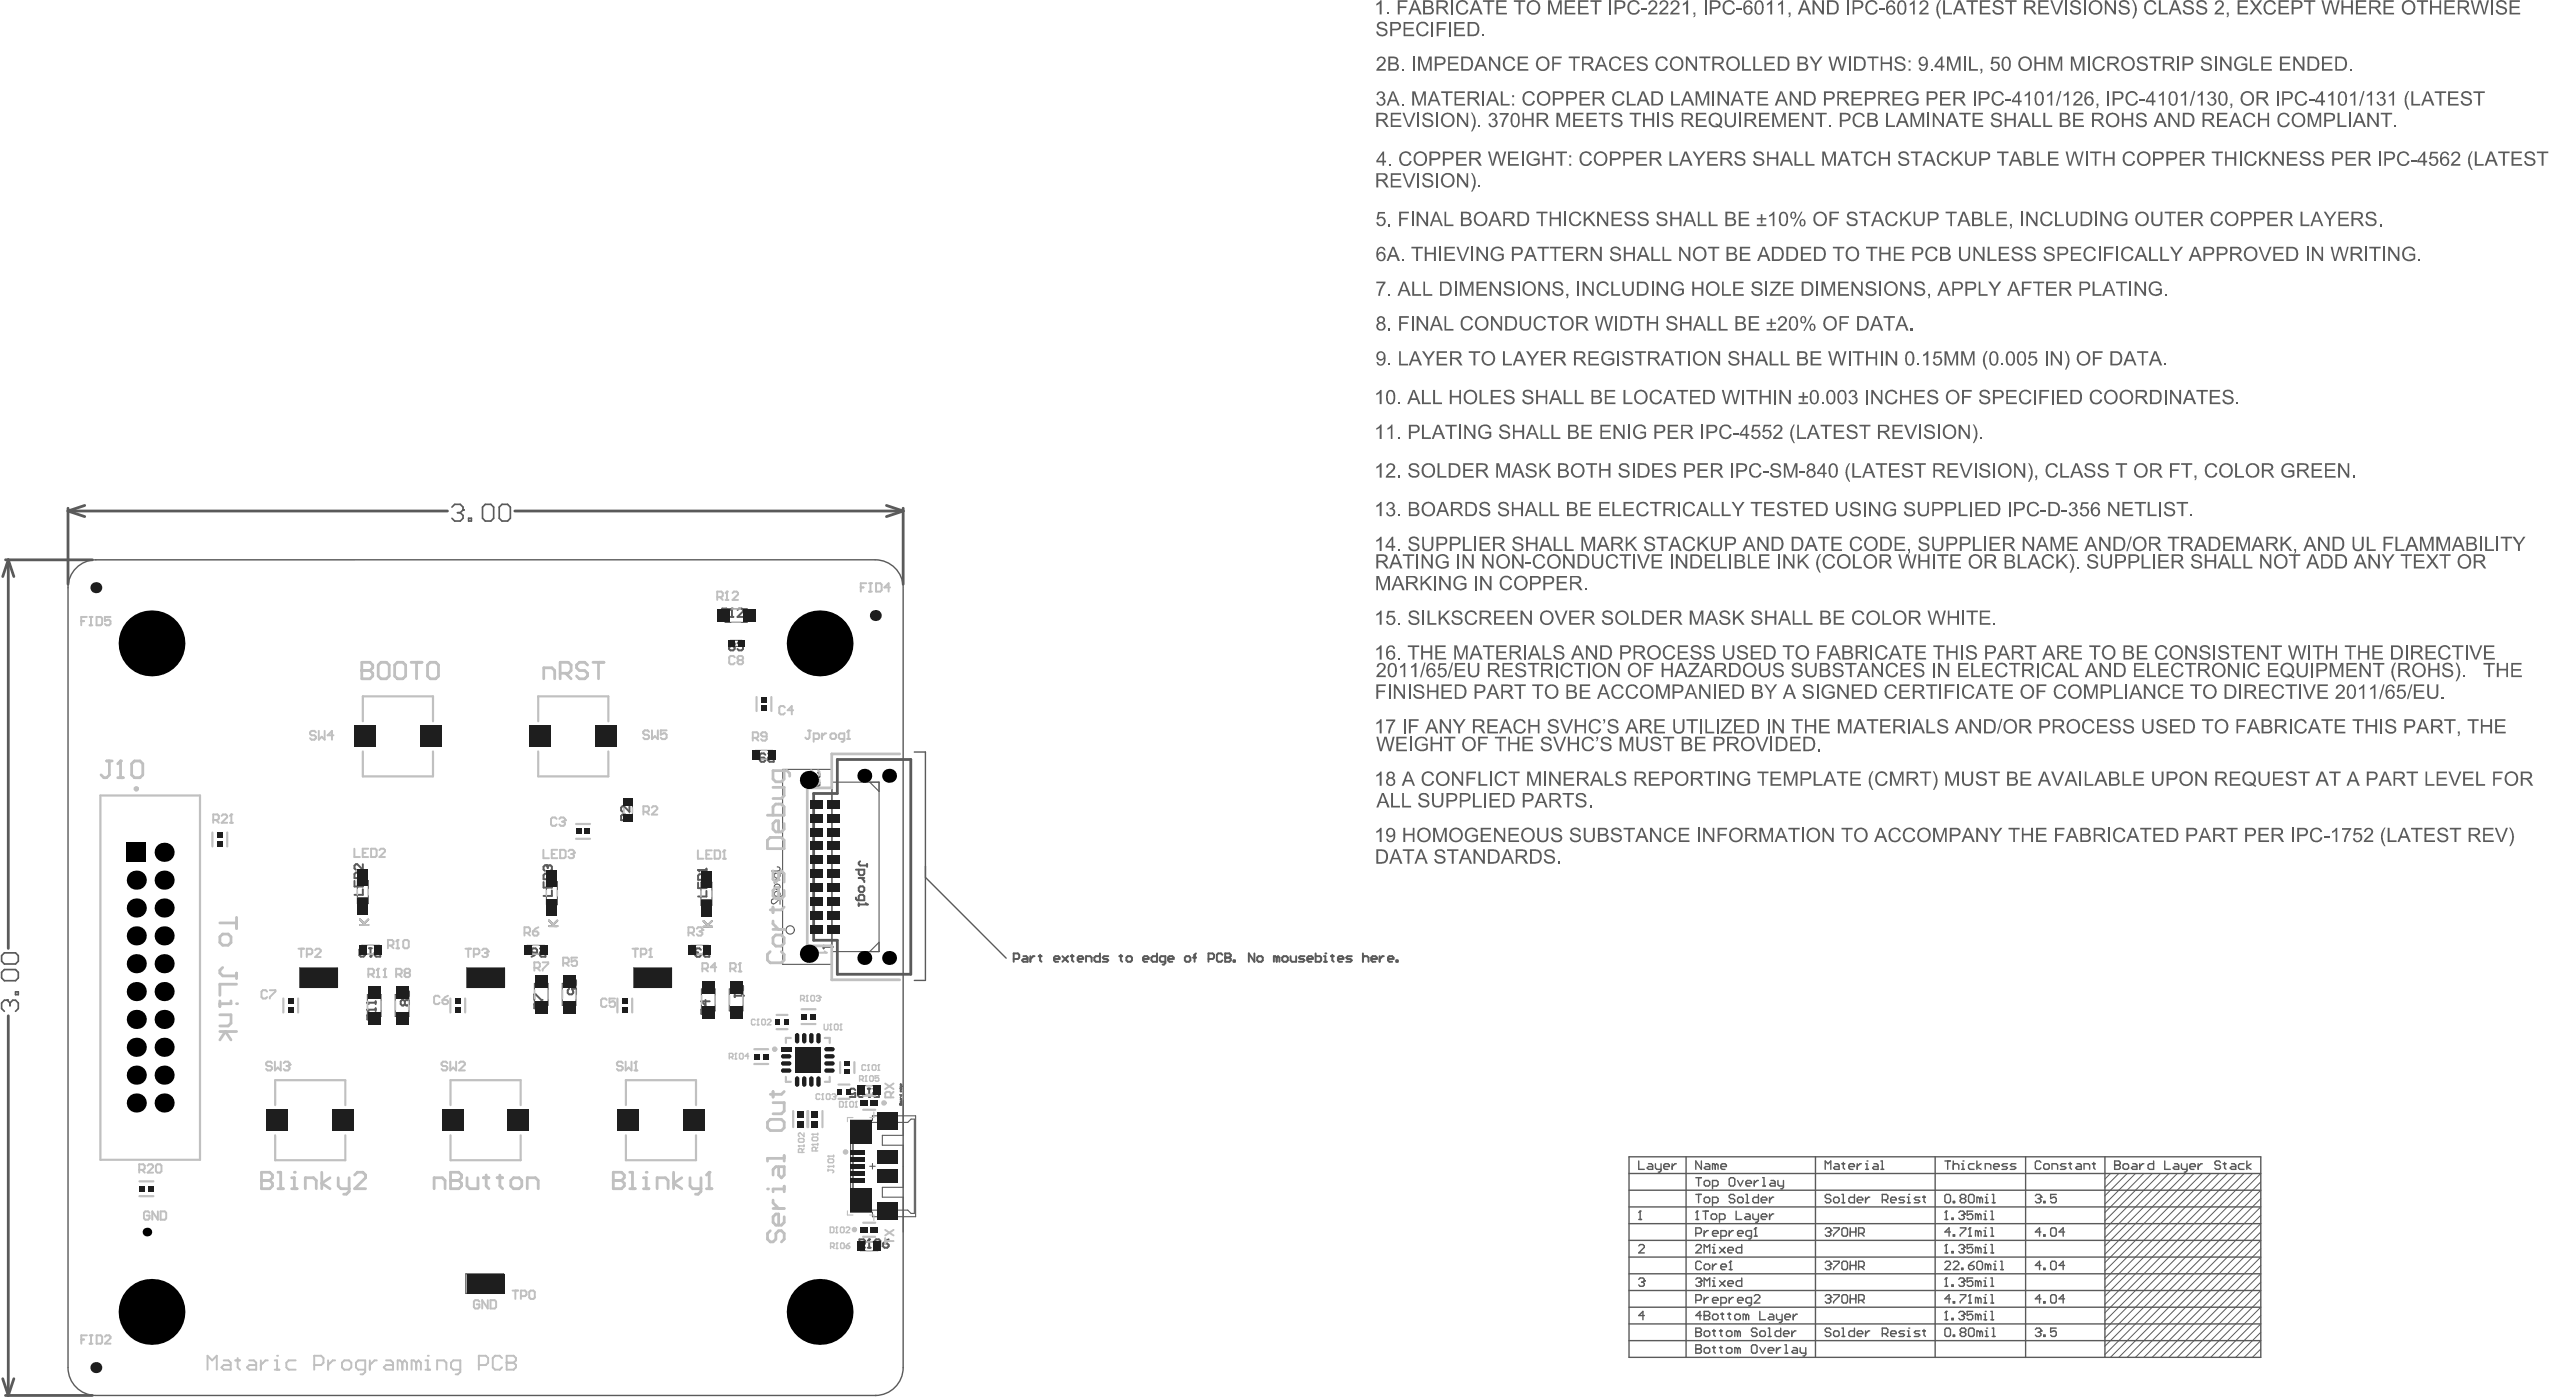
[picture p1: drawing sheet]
<svg xmlns="http://www.w3.org/2000/svg" width="782mm" height="425mm" viewBox="0 0 782 425" stroke-linecap="round" stroke-linejoin="round" font-family="sans-serif">
<path d="M258.5 340.3h6.6v-1.3h13.1v30.7h-13.1v-1.4h-6.6zM259.2 341h8.3v-1.9h3.5v1.9h4.8l1-1h1v28.7h-1l-1-1h-4.8v1.9h-3.5v-1.9h-8.3zM264.3 354.3h1.7M265.1 353.5v1.7" fill="none" stroke="#5a5a5a" stroke-width=".33"/>
<g fill="none" stroke="#5a5a5a" stroke-width=".42">
<path d="M277.8 228.5h3.4v69.4h-3.4M281.2 266.6l24.5 24.5M495 351.5h192v60.9h-192zM495 356.5h192M512.3 351.5v60.9M551.7 351.5v60.9M588 351.5v60.9M615.5 351.5v60.9M639.6 351.5v60.9M495 376.9h192M495 361.6h192M495 371.8h192"/>
<path d="M495 366.7h192M495 392.1h192M495 387h192M495 397.2h192M495 381.9h192M554.6 383.6l.5-.4h.8l.4 .4v.4M495 407.3h192M495 402.2h192"/>
</g>
<g fill="none" stroke="#5a5a5a" stroke-width=".3">
<path d="M641.3 356.5l-1.7 1.7M643.8 356.5l-4.2 4.3M646.4 356.5l-6.8 6.8M648.9 356.5l-9.3 9.3M651.5 356.5l-11.9 11.9M654 356.5l-14.4 14.4M656.5 356.5l-16.9 17M659.1 356.5l-19.5 19.5M661.6 356.5l-22 22M664.1 356.5l-24.5 24.6M666.7 356.5l-27.1 27.1M669.2 356.5l-29.6 29.6"/>
<path d="M671.8 356.5l-32.2 32.2M674.3 356.5l-34.7 34.7M676.8 356.5l-37.2 37.3M679.4 356.5l-39.8 39.8M681.9 356.5l-42.3 42.3M684.4 356.5l-44.8 44.9M687 359.1l-47.4 47.4M687 356.5l-47.4 47.4M687 374.3l-38.1 38.1M687 376.9l-35.5 35.5M687 369.2l-43.2 43.2M687 364.2l-47.4 47.3"/>
<path d="M687 371.8l-40.6 40.6M687 379.4l-33 33M687 361.6l-47.4 47.4M687 366.7l-45.7 45.7M687 384.5l-27.9 27.9M687 387l-25.4 25.4M687 397.2l-15.2 15.2M687 389.5l-22.9 22.9M687 381.9l-30.5 30.5M687 392.1l-20.3 20.3M687 394.6l-17.8 17.8M687 399.7l-12.7 12.7"/>
<path d="M687 402.2l-10.2 10.2M687 407.3l-5.1 5.1M687 409.9l-2.6 2.5M687 404.8l-7.6 7.6"/>
</g>
<circle cx="556.3" cy="384" r=".21" fill="#5a5a5a"/>
<path d="M515.3 370.5h.9M515.7 368v2.5M555.5 384.5h.4M555.9 384.5l.4 .4v.4l-.4 .4h-.8l-.5-.4M556.3 384l-.4 .5M557.2 383.2h1.7v.4l-1.7 1.7v.4M560.1 383.2h.9l.4 .4v1.7l-.4 .4h-.9l-.4-.4v-1.7zM562.2 384.5h1.7M562.2 383.2v2.5M563.9 383.2v2.5M564.8 384.9h1.2l.5-.4v-.9l-.5-.4h-1.2v2.5M565.6 384.9l.9 .8" fill="none" stroke="#5a5a5a" stroke-width=".42"/>
<circle cx="515.7" cy="368" r=".21" fill="#5a5a5a"/>
<g fill="none" stroke="#5a5a5a" stroke-width=".42">
<path d="M515.7 368l-.4 .4M517.4 368h1.7M518.3 368v2.5M520.4 368.8h.8l.4 .4v.9l-.4 .4h-.8l-.4-.4v-.9zM522.5 370.5h1.3l.4-.4v-.9l-.4-.4h-1.3v2.6M527.6 368v2.5h1.7M530.5 368.8h.9l.4 .4v1.3h-1.3l-.4-.4 .4-.4h1.3M532.6 368.8v1.3l.5 .4h1.2M534.3 368.8v2.1l-.4 .5h-.4M535.2 369.7h1.7v-.5l-.5-.4h-.8l-.4 .4v.9l.4 .4h.8M537.7 368.8v1.7M539 368.8h-.4l-.9 .9"/>
<path d="M618.5 403.9l.4-.4h.8l.5 .4v.5"/>
</g>
<circle cx="620.2" cy="404.4" r=".21" fill="#5a5a5a"/>
<g fill="none" stroke="#5a5a5a" stroke-width=".42">
<path d="M498 352.7v2.6h1.7M500.9 353.6h.9l.4 .4v1.3h-1.3l-.4-.5 .4-.4h1.3M503 353.6v1.2l.5 .5h1.2M504.7 353.6v2.1l-.4 .4h-.4M505.6 354.4h1.7v-.4l-.5-.4h-.8l-.4 .4v.8l.4 .5h.8M508.1 353.6v1.7M509.4 353.6h-.4l-.9 .8M591.4 398.4v2.6M591 401h.8M619.3 404.8h.4M619.7 404.8l.5 .4v.4l-.5 .4h-.8l-.4-.4M620.2 404.4l-.5 .4"/>
<path d="M621 405.6h.4v.4h-.4zM624.8 403.5h-1.7v1.3l1.3-.4 .4 .4v.8l-.4 .4h-.8l-.5-.4"/>
</g>
<circle cx="591.4" cy="398.4" r=".21" fill="#5a5a5a"/>
<path d="M591.4 398.4l-.4 .5M595.2 398.9l.4-.5h.9l.4 .5v.4M593.1 400.5h.4v.5h-.4z" fill="none" stroke="#5a5a5a" stroke-width=".42"/>
<circle cx="596.9" cy="399.3" r=".21" fill="#5a5a5a"/>
<path d="M596.1 399.7h.4M596.5 399.7l.4 .4v.4l-.4 .5h-.9l-.4-.5M596.9 399.3l-.4 .4M599.4 398.4h-1.6v1.3l.8-.4h.4l.4 .4v.8l-.4 .5h-.8l-.4-.5M601.1 399.7l-.4-.4h-.4v1.7M601.1 399.7v1.3M601.1 399.7l.5-.4 .4 .4v1.3M602.8 399.3h.5v1.7M602.8 401h.9" fill="none" stroke="#5a5a5a" stroke-width=".42"/>
<circle cx="603.3" cy="398.4" r=".21" fill="#5a5a5a"/>
<path d="M517 399.7h-1.7l1.3-1.3v2.6M517.8 398.4v2.6h1.3l.4-.5v-.4l-.4-.4h-1.3M604.9 398.4h.5v2.6M604.9 401h.9" fill="none" stroke="#5a5a5a" stroke-width=".42"/>
<circle cx="517.8" cy="399.7" r=".21" fill="#5a5a5a"/>
<g fill="none" stroke="#5a5a5a" stroke-width=".42">
<path d="M517.8 398.4h1.3l.4 .5v.4l-.4 .4h-1.3M520.8 399.3h.8l.5 .4v.8l-.5 .5h-.8l-.4-.5v-.8zM522.9 399.3h.9M523.3 398.9v1.6l.5 .5M525 399.3h.9M525.5 398.9v1.6l.4 .5M527.6 399.3h.8l.4 .4v.8l-.4 .5h-.8l-.5-.5v-.8zM530.5 399.7l-.4-.4h-.4v1.7M530.5 399.7v1.3M530.5 399.7l.4-.4 .5 .4v1.3M534.8 398.4v2.6h1.6M537.7 399.3h.9l.4 .4v1.3h-1.3l-.4-.5 .4-.4h1.3"/>
<path d="M539.8 399.3v1.2l.5 .5h1.2M541.5 399.3v2.1l-.4 .4h-.4M544.9 399.3v1.7M546.2 399.3h-.5l-.8 .8M591 390.8h.8M591.4 388.3v2.5M542.4 400.1h1.7v-.4l-.5-.4h-.8l-.4 .4v.8l.4 .5h.8"/>
</g>
<circle cx="591.4" cy="388.3" r=".21" fill="#5a5a5a"/>
<path d="M591.4 388.3l-.4 .4M593.1 390.4h.4v.4h-.4zM595.2 388.7l.4-.4h.9l.4 .4v.4" fill="none" stroke="#5a5a5a" stroke-width=".42"/>
<circle cx="596.9" cy="389.1" r=".21" fill="#5a5a5a"/>
<path d="M596.1 389.5h.4M596.5 389.5l.4 .5v.4l-.4 .4h-.9l-.4-.4M596.9 389.1l-.4 .4M599.4 388.3h-1.6v1.2l.8-.4h.4l.4 .4v.9l-.4 .4h-.8l-.4-.4M601.1 389.5l-.4-.4h-.4v1.7M601.1 389.5v1.3M601.1 389.5l.5-.4 .4 .4v1.3M602.8 390.8h.9M602.8 389.1h.5v1.7" fill="none" stroke="#5a5a5a" stroke-width=".42"/>
<circle cx="603.3" cy="388.3" r=".21" fill="#5a5a5a"/>
<path d="M604.9 390.8h.9M604.9 388.3h.5v2.5M620.2 394.6h-1.7l1.2-1.2v2.5M621 395.5h.4v.4h-.4zM623.6 393.4h.8l.4 .4v1.7l-.4 .4h-.8l-.5-.4v-1.7zM627.4 394.6h-1.7l1.2-1.2v2.5M515.3 408.6v2.5h1.3l.4-.4v-.4l-.4-.4h-1.3" fill="none" stroke="#5a5a5a" stroke-width=".42"/>
<circle cx="515.3" cy="409.9" r=".21" fill="#5a5a5a"/>
<g fill="none" stroke="#5a5a5a" stroke-width=".42">
<path d="M515.3 408.6h1.3l.4 .4v.4l-.4 .5h-1.3M515.3 403.5v2.5h1.3l.4-.4v-.4l-.4-.4h-1.3M518.3 409.4h.8l.4 .5v.8l-.4 .4h-.8l-.5-.4v-.8zM520.4 409.4h.8M520.8 409v1.7l.4 .4M522.5 409.4h.8M522.9 409v1.7l.4 .4M525 409.4h.9l.4 .5v.8l-.4 .4h-.9l-.4-.4v-.8zM528 409.9l-.4-.5h-.5v1.7M528 409.9v1.2M528 409.9l.4-.5 .4 .5v1.2M532.6 408.6h.9l.4 .4v1.7l-.4 .4h-.9l-.4-.4v-1.7z"/>
<path d="M534.8 409.4l.8 1.7 .8-1.7M537.3 410.3h1.7v-.4l-.4-.5h-.9l-.4 .5v.8l.4 .4h.9M539.8 409.4v1.7M541.1 409.4h-.4l-.9 .9M542.4 408.6h.4v2.5M542.4 411.1h.8M544.9 409.4h.8l.5 .5v1.2h-1.3l-.4-.4 .4-.4h1.3M547 409.4v1.3l.4 .4h1.3M548.7 409.4v2.1l-.4 .5h-.4"/>
</g>
<circle cx="515.3" cy="404.8" r=".21" fill="#5a5a5a"/>
<g fill="none" stroke="#5a5a5a" stroke-width=".42">
<path d="M591 352.7h1.7M591.8 352.7v2.6M593.5 352.7v2.6M593.5 354l.5-.4h.8l.4 .4v1.3M596.1 353.6h.4v1.7M596.1 355.3h.8M515.3 395h1.3l.4-.4v-.8l-.4-.4h-1.3v2.5M517.8 394.2v1.7M519.1 394.2h-.4l-.9 .8M520.4 395h1.7v-.4l-.5-.4h-.8l-.4 .4v.9l.4 .4h.8M522.9 395.9h1.3l.4-.4v-.9l-.4-.4h-1.3v2.5M525.5 394.2v1.7"/>
<path d="M526.7 394.2h-.4l-.8 .8M528 395h1.7v-.4l-.4-.4h-.9l-.4 .4v.9l.4 .4h.9M532.2 395.9h-1.3l-.4-.4v-.9l.4-.4h1.3v2.1l-.4 .4h-.4M533.1 393.8l.4-.4h.8l.5 .4v.4l-1.7 1.7h1.7M515.3 403.5h1.3l.4 .4v.5l-.4 .4h-1.3M518.3 404.4h.8l.4 .4v.8l-.4 .4h-.8l-.5-.4v-.8zM520.4 404.4h.8M520.8 403.9v1.7l.4 .4M522.5 404.4h.8M522.9 403.9v1.7l.4 .4M525 404.4h.9l.4 .4v.8l-.4 .4h-.9l-.4-.4v-.8zM528 404.8l-.4-.4h-.5v1.6"/>
<path d="M528 404.8v1.2M528 404.8l.4-.4 .4 .4v1.2M533.9 403.9l-.4-.4h-.9l-.4 .4v.5l.4 .4h.9l.4 .4v.4l-.4 .4h-.9l-.4-.4M535.2 404.4h.8l.4 .4v.8l-.4 .4h-.8l-.4-.4v-.8zM537.3 403.5h.4v2.5M537.3 406h.8M541.1 403.5v2.5h-1.3l-.4-.4v-.8l.4-.4h1.3M541.9 405.2h1.7v-.4l-.4-.4h-.8l-.5 .4v.8l.5 .4h.8M544.5 404.4v1.6M545.7 404.4h-.4l-.8 .8"/>
</g>
<circle cx="596.5" cy="352.7" r=".21" fill="#5a5a5a"/>
<g fill="none" stroke="#5a5a5a" stroke-width=".42">
<path d="M599.9 353.6h-1.3l-.4 .4v.8l.4 .5h1.3M600.7 352.7v2.6M602 353.6l-1.3 .8 1.3 .9M603.3 355.3v-1.7h1.2l.4 .4v1.3M605.8 354.4h1.7v-.4l-.4-.4h-.9l-.4 .4v.8l.4 .5h.9M610 353.6h-1.2l-.5 .4 .5 .4h.8l.4 .4-.4 .5h-1.3M612.6 353.6h-1.3l-.4 .4 .4 .4h.8l.5 .4-.5 .5h-1.2M499.7 399.7h-1.7l1.2-1.3v2.6M592.7 394.6h-1.7l1.3-1.2v2.5M593.5 395.5h.5v.4h-.5zM595.6 393.4h1.7v.4l-1.7 1.7v.4M598.2 395.9h.8"/>
<path d="M598.6 393.4v2.5"/>
</g>
<circle cx="598.6" cy="393.4" r=".21" fill="#5a5a5a"/>
<path d="M598.6 393.4l-.4 .4M601.1 394.6l-.4-.4h-.4v1.7M601.1 394.6v1.3M601.1 394.6l.5-.4 .4 .4v1.3M602.8 394.2h.5v1.7M602.8 395.9h.9" fill="none" stroke="#5a5a5a" stroke-width=".42"/>
<circle cx="603.3" cy="393.4" r=".21" fill="#5a5a5a"/>
<g fill="none" stroke="#5a5a5a" stroke-width=".42">
<path d="M515.3 374.7h1.3l.4-.4v-.8l-.4-.5h-1.3v2.6M517.8 373.9v1.7M519.1 373.9h-.4l-.9 .8M520.4 374.7h1.7v-.4l-.5-.4h-.8l-.4 .4v.9l.4 .4h.8M522.9 375.6h1.3l.4-.4v-.9l-.4-.4h-1.3v2.5M525.5 373.9v1.7M526.7 373.9h-.4l-.8 .8M528 374.7h1.7v-.4l-.4-.4h-.9l-.4 .4v.9l.4 .4h.9M532.2 375.6h-1.3l-.4-.4v-.9l.4-.4h1.3v2.1l-.4 .4h-.4M533.1 375.6h.8M533.5 373v2.6M604.9 395.9h.9"/>
<path d="M604.9 393.4h.5v2.5"/>
</g>
<circle cx="533.5" cy="373" r=".21" fill="#5a5a5a"/>
<path d="M642.6 352.7v2.6h1.2l.5-.5v-.4l-.5-.4h-1.2M533.5 373l-.4 .5" fill="none" stroke="#5a5a5a" stroke-width=".42"/>
<circle cx="642.6" cy="354" r=".21" fill="#5a5a5a"/>
<g fill="none" stroke="#5a5a5a" stroke-width=".42">
<path d="M642.6 352.7h1.2l.5 .5v.4l-.5 .4h-1.2M645.5 353.6h.9l.4 .4v.8l-.4 .5h-.9l-.4-.5v-.8zM648.1 353.6h.8l.4 .4v1.3h-1.2l-.4-.5 .4-.4h1.2M650.2 353.6v1.7M651.5 353.6h-.5l-.8 .8M654.4 352.7v2.6h-1.2l-.5-.5v-.8l.5-.4h1.2M657.8 352.7v2.6h1.7M660.8 353.6h.8l.4 .4v1.3h-1.2l-.5-.5 .5-.4h1.2M662.9 353.6v1.2l.4 .5h1.3M664.6 353.6v2.1l-.5 .4h-.4M665.4 354.4h1.7v-.4l-.4-.4h-.9l-.4 .4v.8l.4 .5h.9M668 353.6v1.7"/>
<path d="M669.2 353.6h-.4l-.8 .8M674.7 353.2l-.4-.5h-.9l-.4 .5v.4l.4 .4h.9l.4 .4v.4l-.4 .5h-.9l-.4-.5M675.6 353.6h.8M676 353.2v1.6l.4 .5M678.1 353.6h.8l.5 .4v1.3h-1.3l-.4-.5 .4-.4h1.3M681.9 353.6h-1.3l-.4 .4v.8l.4 .5h1.3M682.7 352.7v2.6M684 353.6l-1.3 .8 1.3 .9M515.3 388.7l.4-.4h.9l.4 .4v.4"/>
</g>
<circle cx="517" cy="389.1" r=".21" fill="#5a5a5a"/>
<path d="M516.2 389.5h.4M516.6 389.5l.4 .5v.4l-.4 .4h-.9l-.4-.4M517 389.1l-.4 .4M517.8 390.8v-2.5l.9 .8 .8-.8v2.5M520.4 390.8h.8M520.4 389.1h.4v1.7" fill="none" stroke="#5a5a5a" stroke-width=".42"/>
<circle cx="520.8" cy="388.3" r=".21" fill="#5a5a5a"/>
<g fill="none" stroke="#5a5a5a" stroke-width=".42">
<path d="M517 352.7v2.6l-1.7-2.6v2.6M518.3 353.6h.8l.4 .4v1.3h-1.2l-.5-.5 .5-.4h1.2M521.2 354l-.4-.4h-.4v1.7M521.2 354v1.3M521.2 354l.4-.4 .5 .4v1.3M522.9 354.4h1.7v-.4l-.4-.4h-.9l-.4 .4v.8l.4 .5h.9M556.3 363.3l-.4-.4h-.8l-.5 .4v.4l.5 .5h.8l.4 .4v.4l-.4 .4h-.8l-.5-.4M557.6 363.7h.8l.5 .5v.8l-.5 .4h-.8l-.4-.4v-.8zM559.7 362.9h.4v2.5M559.7 365.4h.8M563.5 362.9v2.5h-1.3l-.4-.4v-.8l.4-.5h1.3M564.4 364.6h1.6v-.4l-.4-.5h-.8l-.4 .5v.8l.4 .4h.8"/>
<path d="M566.9 363.7v1.7M568.2 363.7h-.5l-.8 .9M572 364.6h1.2l.5-.4v-.9l-.5-.4h-1.2v2.5M572.8 364.6l.9 .8M574.5 364.6h1.7v-.4l-.4-.5h-.9l-.4 .5v.8l.4 .4h.9M578.7 363.7h-1.2l-.5 .5 .5 .4h.8l.4 .4-.4 .4h-1.3M579.6 365.4h.8M579.6 363.7h.4v1.7M522.5 389.1l1.7 1.7M524.2 389.1l-1.7 1.7M525 390h1.7v-.5l-.4-.4h-.8l-.5 .4v.9l.5 .4h.8M529.3 388.3v2.5h-1.3l-.4-.4v-.9l.4-.4h1.3"/>
<path d="M620.2 384.5h-1.7l1.2-1.3v2.5M621 385.3h.4v.4h-.4zM623.6 383.2h.8l.4 .4v1.7l-.4 .4h-.8l-.5-.4v-1.7zM627.4 384.5h-1.7l1.2-1.3v2.5"/>
</g>
<circle cx="580" cy="362.9" r=".21" fill="#5a5a5a"/>
<g fill="none" stroke="#5a5a5a" stroke-width=".42">
<path d="M620.2 353.2l-.5-.5h-.8l-.4 .5v1.6l.4 .5h.8l.5-.5M621.4 353.6h.9l.4 .4v.8l-.4 .5h-.9l-.4-.5v-.8zM623.6 355.3v-1.7h1.2l.4 .4v1.3M627.8 353.6h-1.3l-.4 .4 .4 .4h.9l.4 .4-.4 .5h-1.3M628.6 353.6h.9M629 353.2v1.6l.5 .5M631.2 353.6h.8l.4 .4v1.3h-1.2l-.5-.5 .5-.4h1.2M633.3 355.3v-1.7h1.2l.5 .4v1.3M635.8 353.6h.9M636.2 353.2v1.6l.5 .5M498 370.5h.8M498.4 368v2.5"/>
<path d="M583.4 363.7h-1.3l-.4 .5 .4 .4h.9l.4 .4-.4 .4h-1.3M584.2 363.7h.9M584.6 363.3v1.7l.5 .4"/>
</g>
<circle cx="498.4" cy="368" r=".21" fill="#5a5a5a"/>
<path d="M498.4 368l-.4 .4M517 383.6l-.4-.4h-.9l-.4 .4v1.7l.4 .4h.9l.4-.4M518.3 384h.8l.4 .5v.8l-.4 .4h-.8l-.5-.4v-.8zM520.4 384v1.7M521.6 384h-.4l-.8 .9M522.9 384.9h1.7v-.4l-.4-.5h-.9l-.4 .5v.8l.4 .4h.9M525.5 385.7h.8M525.9 383.2v2.5" fill="none" stroke="#5a5a5a" stroke-width=".42"/>
<circle cx="525.9" cy="383.2" r=".21" fill="#5a5a5a"/>
<g fill="none" stroke="#5a5a5a" stroke-width=".42">
<path d="M515.3 362.9h1.7M516.2 362.9v2.5M518.3 363.7h.8l.4 .5v.8l-.4 .4h-.8l-.5-.4v-.8zM520.4 365.4h1.2l.5-.4v-.8l-.5-.5h-1.2v2.6M527.1 363.3l-.4-.4h-.8l-.4 .4v.4l.4 .5h.8l.4 .4v.4l-.4 .4h-.8l-.4-.4M528.4 363.7h.9l.4 .5v.8l-.4 .4h-.9l-.4-.4v-.8zM530.5 362.9h.4v2.5M530.5 365.4h.9M534.3 362.9v2.5h-1.2l-.5-.4v-.8l.5-.5h1.2M535.2 364.6h1.7v-.4l-.5-.5h-.8l-.4 .5v.8l.4 .4h.8M537.7 363.7v1.7M539 363.7h-.4l-.9 .9"/>
<path d="M620.2 374.3h-1.7l1.2-1.3v2.6M621 375.2h.4v.4h-.4zM623.6 373h.8l.4 .5v1.7l-.4 .4h-.8l-.5-.4v-1.7zM627.4 374.3h-1.7l1.2-1.3v2.6M525.9 383.2l-.4 .4M591.4 403.5h.9l.4 .4v1.7l-.4 .4h-.9l-.4-.4v-1.7zM593.5 405.6h.5v.4h-.5zM596.1 404.8l-.5-.4v-.5l.5-.4h.8l.4 .4v.5l-.4 .4M596.1 404.8l-.5 .4v.4l.5 .4h.8l.4-.4v-.4l-.4-.4M596.1 404.8h.8M598.6 403.5h.8l.5 .4v1.7l-.5 .4h-.8l-.4-.4v-1.7zM601.6 404.8l-.5-.4h-.4v1.6"/>
<path d="M601.6 404.8v1.2M601.6 404.8l.4-.4 .4 .4v1.2M603.3 406h.8M603.3 404.4h.4v1.6"/>
</g>
<circle cx="603.7" cy="403.5" r=".21" fill="#5a5a5a"/>
<path d="M591 370.5h.8M591.4 368v2.5M605.4 406h.8M605.4 403.5h.4v2.5" fill="none" stroke="#5a5a5a" stroke-width=".42"/>
<circle cx="591.4" cy="368" r=".21" fill="#5a5a5a"/>
<path d="M591.4 368l-.4 .4M593.1 370.1h.4v.4h-.4zM595.2 368.4l.4-.4h.9l.4 .4v.4" fill="none" stroke="#5a5a5a" stroke-width=".42"/>
<circle cx="596.9" cy="368.8" r=".21" fill="#5a5a5a"/>
<path d="M596.1 369.2h.4M596.5 369.2l.4 .5v.4l-.4 .4h-.9l-.4-.4M596.9 368.8l-.4 .4M599.4 368h-1.6v1.2l1.2-.4 .4 .4v.9l-.4 .4h-.8l-.4-.4M601.1 369.2l-.4-.4h-.4v1.7M601.1 369.2v1.3M601.1 369.2l.5-.4 .4 .4v1.3M602.8 370.5h.9M602.8 368.8h.5v1.7" fill="none" stroke="#5a5a5a" stroke-width=".42"/>
<circle cx="603.3" cy="368" r=".21" fill="#5a5a5a"/>
<path d="M554.6 373.5l.5-.5h.8l.4 .5v.4M604.9 370.5h.9M604.9 368h.5v2.5" fill="none" stroke="#5a5a5a" stroke-width=".42"/>
<circle cx="556.3" cy="373.9" r=".21" fill="#5a5a5a"/>
<path d="M555.5 374.3h.4M555.9 374.3l.4 .4v.5l-.4 .4h-.8l-.5-.4M556.3 373.9l-.4 .4M557.2 373h1.7v.5l-1.7 1.7v.4M560.1 373h.9l.4 .5v1.7l-.4 .4h-.9l-.4-.4v-1.7zM562.2 374.3h1.7M562.2 373v2.6M563.9 373v2.6M564.8 374.7h1.2l.5-.4v-.8l-.5-.5h-1.2v2.6M565.6 374.7l.9 .9M591.4 378.1v2.6M591 380.7h.8" fill="none" stroke="#5a5a5a" stroke-width=".42"/>
<circle cx="591.4" cy="378.1" r=".21" fill="#5a5a5a"/>
<path d="M591.4 378.1l-.4 .4M595.2 378.5l.4-.4h.9l.4 .4v.5M593.1 380.2h.4v.5h-.4z" fill="none" stroke="#5a5a5a" stroke-width=".42"/>
<circle cx="596.9" cy="379" r=".21" fill="#5a5a5a"/>
<path d="M596.1 379.4h.4M596.5 379.4l.4 .4v.4l-.4 .5h-.9l-.4-.5M596.9 379l-.4 .4M599.4 378.1h-1.6v1.3l.8-.4h.4l.4 .4v.8l-.4 .5h-.8l-.4-.5M601.1 379.4l-.4-.4h-.4v1.7M601.1 379.4v1.3M601.1 379.4l.5-.4 .4 .4v1.3M602.8 379h.5v1.7M602.8 380.7h.9" fill="none" stroke="#5a5a5a" stroke-width=".42"/>
<circle cx="603.3" cy="378.1" r=".21" fill="#5a5a5a"/>
<g fill="none" stroke="#5a5a5a" stroke-width=".42">
<path d="M604.9 378.1h.5v2.6M591 383.6l.4-.4h.9l.4 .4v.4l-1.7 1.7h1.7M593.5 383.6l.5-.4h.8l.4 .4v.4l-1.7 1.7h1.7M596.1 385.3h.4v.4h-.4zM598.2 384.5h1.2l.5 .4v.4l-.5 .4h-.8l-.4-.4zM599.9 383.2l-.9 .4-.8 .9M601.1 383.2h.9l.4 .4v1.7l-.4 .4h-.9l-.4-.4v-1.7zM604.1 384.5l-.4-.5h-.4v1.7M604.1 384.5v1.2M604.1 384.5l.4-.5 .4 .5v1.2M604.9 380.7h.9M605.8 385.7h.8"/>
<path d="M605.8 384h.4v1.7"/>
</g>
<circle cx="606.2" cy="383.2" r=".21" fill="#5a5a5a"/>
<g fill="none" stroke="#5a5a5a" stroke-width=".42">
<path d="M607.9 385.7h.9M607.9 383.2h.4v2.5M556.3 403.9l-.4-.4h-.8l-.5 .4v.5l.5 .4h.8l.4 .4v.4l-.4 .4h-.8l-.5-.4M557.6 404.4h.8l.5 .4v.8l-.5 .4h-.8l-.4-.4v-.8zM559.7 403.5h.4v2.5M559.7 406h.8M563.5 403.5v2.5h-1.3l-.4-.4v-.8l.4-.4h1.3M564.4 405.2h1.6v-.4l-.4-.4h-.8l-.4 .4v.8l.4 .4h.8M566.9 404.4v1.6M568.2 404.4h-.5l-.8 .8M572 405.2h1.2l.5-.4v-.9l-.5-.4h-1.2v2.5M572.8 405.2l.9 .8"/>
<path d="M574.5 405.2h1.7v-.4l-.4-.4h-.9l-.4 .4v.8l.4 .4h.9M578.7 404.4h-1.2l-.5 .4 .5 .4h.8l.4 .4-.4 .4h-1.3M579.6 406h.8M579.6 404.4h.4v1.6"/>
</g>
<circle cx="580" cy="403.5" r=".21" fill="#5a5a5a"/>
<path d="M592.7 374.3h-1.7l1.3-1.3v2.6M593.5 375.2h.5v.4h-.5zM595.6 373h1.7v.5l-1.7 1.7v.4M598.2 375.6h.8M598.6 373v2.6M583.4 404.4h-1.3l-.4 .4 .4 .4h.9l.4 .4-.4 .4h-1.3M584.2 404.4h.9M584.6 403.9v1.7l.5 .4" fill="none" stroke="#5a5a5a" stroke-width=".42"/>
<circle cx="598.6" cy="373" r=".21" fill="#5a5a5a"/>
<path d="M598.6 373l-.4 .5M601.1 374.3l-.4-.4h-.4v1.7M601.1 374.3v1.3M601.1 374.3l.5-.4 .4 .4v1.3M602.8 373.9h.5v1.7M602.8 375.6h.9" fill="none" stroke="#5a5a5a" stroke-width=".42"/>
<circle cx="603.3" cy="373" r=".21" fill="#5a5a5a"/>
<g fill="none" stroke="#5a5a5a" stroke-width=".42">
<path d="M515.3 357.8h1.7M516.2 357.8v2.5M518.3 358.7h.8l.4 .4v.8l-.4 .4h-.8l-.5-.4v-.8zM525.9 357.8h.8l.4 .4v1.7l-.4 .4h-.8l-.4-.4v-1.7zM528 358.7l.8 1.6 .9-1.6M530.5 359.5h1.7v-.4l-.4-.4h-.9l-.4 .4v.8l.4 .4h.9M533.1 358.7v1.6M534.3 358.7h-.4l-.8 .8M535.6 357.8h.4v2.5M538.1 358.7h.9l.4 .4v1.2h-1.3l-.4-.4 .4-.4h1.3M540.3 358.7v1.2l.4 .4h1.2M541.9 358.7v2.1l-.4 .4h-.4"/>
<path d="M498 378.5l.4-.4h.8l.5 .4v.5l-1.7 1.7h1.7M520.4 360.3h1.2l.5-.4v-.8l-.5-.4h-1.2v2.5M535.6 360.3h.8M604.9 375.6h.9M604.9 373h.5v2.6"/>
</g>
<g fill="none" stroke="#5a5a5a" stroke-width=".59">
<path d="M308 291.4h1.3l.4-.5v-.8l-.4-.4h-1.3v2.5M311 290.5h.8l.5 .4v1.3h-1.3l-.4-.4 .4-.4h1.3M313.1 290.5v1.7M314.4 290.5h-.5l-.8 .9M315.6 290.5h.9M316.1 290.1v1.7l.4 .4M320.3 291.4h1.7v-.5l-.4-.4h-.9l-.4 .4v.9l.4 .4h.9M322.8 290.5l1.7 1.7M324.5 290.5l-1.7 1.7M325.4 290.5h.8M325.8 290.1v1.7l.4 .4M327.5 291.4h1.7v-.5l-.5-.4h-.8l-.4 .4v.9l.4 .4h.8"/>
<path d="M330 292.2v-1.7h1.3l.4 .4v1.3M334.2 289.7v2.5h-1.2l-.5-.4v-.9l.5-.4h1.2M336.8 290.5h-1.3l-.4 .4 .4 .5h.9l.4 .4-.4 .4h-1.3M340.2 290.5h.8M340.6 290.1v1.7l.4 .4M342.7 290.5h.8l.5 .4v.9l-.5 .4h-.8l-.4-.4v-.9zM347.3 291.4h1.7v-.5l-.4-.4h-.8l-.5 .4v.9l.5 .4h.8M351.6 289.7v2.5h-1.3l-.4-.4v-.9l.4-.4h1.3M354.1 292.2h-1.3l-.4-.4v-.9l.4-.4h1.3v2.1l-.4 .5h-.4M355 291.4h1.6v-.5l-.4-.4h-.8l-.4 .4v.9l.4 .4h.8M360.5 290.5h.8l.4 .4v.9l-.4 .4h-.8l-.5-.4v-.9zM362.6 290.9h.8"/>
<path d="M363.4 289.7l-.4 .4v2.1M367.2 291.4h1.3l.4-.5v-.8l-.4-.4h-1.3v2.5M371.4 290.1l-.4-.4h-.8l-.4 .4v1.7l.4 .4h.8l.4-.4M372.3 289.7v2.5h1.3l.4-.4v-.4l-.4-.5h-1.3"/>
</g>
<circle cx="372.3" cy="290.9" r=".3" fill="#5a5a5a"/>
<g fill="none" stroke="#5a5a5a" stroke-width=".59">
<path d="M372.3 289.7h1.3l.4 .4v.4l-.4 .4h-1.3M374.8 291.8h.5v.4h-.5zM381.2 289.7v2.5l-1.7-2.5v2.5M382.4 290.5h.9l.4 .4v.9l-.4 .4h-.9l-.4-.4v-.9zM387.9 290.9l-.4-.4h-.4v1.7M387.9 290.9v1.3M387.9 290.9l.5-.4 .4 .4v1.3M390.1 290.5h.8l.4 .4v.9l-.4 .4h-.8l-.5-.4v-.9zM392.2 290.5v1.3l.4 .4h1.3v-1.7M396.4 290.5h-1.3l-.4 .4 .4 .5h.9l.4 .4-.4 .4h-1.3M397.2 291.4h1.7v-.5l-.4-.4h-.8l-.5 .4v.9l.5 .4h.8M399.8 289.7v2.5h1.2l.5-.4v-.9l-.5-.4h-1.2"/>
<path d="M402.3 292.2h.9M402.3 290.5h.4v1.7"/>
</g>
<circle cx="402.7" cy="289.7" r=".3" fill="#5a5a5a"/>
<path d="M404.4 290.5h.9M404.9 290.1v1.7l.4 .4M406.5 291.4h1.7v-.5l-.4-.4h-.8l-.5 .4v.9l.5 .4h.8M410.8 290.5h-1.3l-.4 .4 .4 .5h.8l.5 .4-.5 .4h-1.2M414.2 290.9l.4-.4h.8l.4 .4v1.3M414.2 289.7v2.5M416.7 291.4h1.7v-.5l-.4-.4h-.9l-.4 .4v.9l.4 .4h.9M419.2 290.5v1.7M420.5 290.5h-.4l-.9 .9M421.8 291.4h1.7v-.5l-.5-.4h-.8l-.4 .4v.9l.4 .4h.8M424.3 291.8h.4v.4h-.4z" fill="none" stroke="#5a5a5a" stroke-width=".59"/>
<path d="M554.6 393.8l.5-.4h.8l.4 .4v.4" fill="none" stroke="#5a5a5a" stroke-width=".42"/>
<circle cx="556.3" cy="394.2" r=".21" fill="#5a5a5a"/>
<path d="M618.5 363.3l.4-.4h.8l.5 .4v.4M555.5 394.6h.4M555.9 394.6l.4 .4v.5l-.4 .4h-.8l-.5-.4M556.3 394.2l-.4 .4M557.2 393.4h1.7v.4l-1.7 1.7v.4M560.1 393.4h.9l.4 .4v1.7l-.4 .4h-.9l-.4-.4v-1.7zM562.2 394.6h1.7M562.2 393.4v2.5M563.9 393.4v2.5M564.8 395h1.2l.5-.4v-.8l-.5-.4h-1.2v2.5M565.6 395l.9 .9" fill="none" stroke="#5a5a5a" stroke-width=".42"/>
<circle cx="620.2" cy="363.7" r=".21" fill="#5a5a5a"/>
<path d="M619.3 364.2h.4M619.7 364.2l.5 .4v.4l-.5 .4h-.8l-.4-.4M620.2 363.7l-.5 .5M621 365h.4v.4h-.4zM624.8 362.9h-1.7v1.3l.9-.5h.4l.4 .5v.8l-.4 .4h-.8l-.5-.4M498 388.7l.4-.4h.8l.5 .4v.4" fill="none" stroke="#5a5a5a" stroke-width=".42"/>
<circle cx="499.7" cy="389.1" r=".21" fill="#5a5a5a"/>
<path d="M515.3 378.5l.4-.4h.9l.4 .4v.5l-1.7 1.7h1.7M520.4 379h.4v1.7M498.8 389.5h.4M499.2 389.5l.5 .5v.4l-.5 .4h-.8l-.4-.4M499.7 389.1l-.5 .4M517.8 380.7v-2.6l.9 .9 .8-.9v2.6M520.4 380.7h.8" fill="none" stroke="#5a5a5a" stroke-width=".42"/>
<circle cx="520.8" cy="378.1" r=".21" fill="#5a5a5a"/>
<g fill="none" stroke="#5a5a5a" stroke-width=".42">
<path d="M554.6 355.3v-2.6l.9 .9 .8-.9v2.6M557.6 353.6h.8l.5 .4v1.3h-1.3l-.4-.5 .4-.4h1.3M559.7 353.6h.8M560.1 353.2v1.6l.4 .5M561.8 354.4h1.7v-.4l-.4-.4h-.9l-.4 .4v.8l.4 .5h.9M564.4 353.6v1.7M565.6 353.6h-.4l-.8 .8M566.9 353.6h.4v1.7M566.9 355.3h.8M522.5 379l1.7 1.7M524.2 379l-1.7 1.7M525 379.8h1.7v-.4l-.4-.4h-.8l-.5 .4v.8l.5 .5h.8"/>
<path d="M529.3 378.1v2.6h-1.3l-.4-.5v-.8l.4-.4h1.3"/>
</g>
<circle cx="567.3" cy="352.7" r=".21" fill="#5a5a5a"/>
<g fill="none" stroke="#5a5a5a" stroke-width=".42">
<path d="M569.4 353.6h.9l.4 .4v1.3h-1.3l-.4-.5 .4-.4h1.3M571.5 355.3h.9M571.5 352.7h.5v2.6M591.4 362.9h.9l.4 .4v1.7l-.4 .4h-.9l-.4-.4v-1.7zM593.5 365h.5v.4h-.5zM596.1 364.2l-.5-.5v-.4l.5-.4h.8l.4 .4v.4l-.4 .5M596.1 364.2l-.5 .4v.4l.5 .4h.8l.4-.4v-.4l-.4-.4M596.1 364.2h.8M598.6 362.9h.8l.5 .4v1.7l-.5 .4h-.8l-.4-.4v-1.7zM601.6 364.2l-.5-.5h-.4v1.7M601.6 364.2v1.2M601.6 364.2l.4-.5 .4 .5v1.2"/>
<path d="M603.3 365.4h.8M603.3 363.7h.4v1.7"/>
</g>
<circle cx="603.7" cy="362.9" r=".21" fill="#5a5a5a"/>
<path d="M605.4 365.4h.8M605.4 362.9h.4v2.5" fill="none" stroke="#5a5a5a" stroke-width=".42"/>
<g fill="#5a5a5a">
<path d="M418.2 1.2l1.3-1.1h.3v4.3h-.6v-3.4l-.9 .7z"/>
<path d="M421.4 3.8h.6v.6h-.6z"/>
<path d="M424.7 .1h3v.5h-2.4v1.3h2.1v.5h-2.1v2h-.6z"/>
<path d="M441 .1h.6v4.3h-.6z"/>
<path d="M443.3 .3l.9-.3 .6 .1a1.49 1.49 0 0 1 1.3 1.2l-.6 .1-.4-.7-.9-.2a1.89 1.89 0 0 0-1.2 1.7 1.89 1.89 0 0 0 1.1 1.8h.3a1.11 1.11 0 0 0 1.2-1.1l.6 .1-.3 .8a2.01 2.01 0 0 1-2.5 .5 2.01 2.01 0 0 1-1-2.4l.4-1.1z"/>
<path d="M450.6 .1h3.5v.5h-1.5v3.8h-.5v-3.8h-1.5z"/>
<path d="M454.7 .1h3.1v.5h-2.5v1.3h2.3v.5h-2.3v1.5h2.6v.5h-3.2z"/>
<path d="M460 .1h3.5v.5h-1.5v3.8h-.6v-3.8h-1.4z"/>
<path d="M470.4 .1h.9l1.2 3.7 1.3-3.7h.8v4.3h-.6v-3.6l-1.2 3.6h-.5l-1.3-3.6v3.6h-.6z"/>
<path d="M475.5 .1h3.1v.5h-2.5v1.3h2.3v.5h-2.3v1.5h2.6v.5h-3.2z"/>
<path d="M479.5 .1h3.2v.5h-2.6v1.3h2.4v.5h-2.4v1.5h2.7v.5h-3.3z"/>
<path d="M483.3 .1h3.4v.5h-1.5v3.8h-.6v-3.8h-1.3z"/>
<path d="M489 .1h.6v4.3h-.6z"/>
<path d="M495.2 .4l1.1-.4 .6 .1a1.49 1.49 0 0 1 1.3 1.2l-.5 .1-.5-.7-.9-.2a1.91 1.91 0 0 0-.3 3.4l.2 .1a1.28 1.28 0 0 0 1.5-1.1l.6 .1-.4 .9a2.02 2.02 0 0 1-2.5 .3 2.02 2.02 0 0 1-.9-2.3z"/>
<path d="M498.8 2.6h1.6v.5h-1.6z"/>
<path d="M501.3 .3l.8-.2a1.38 1.38 0 0 1 1.5 1 1.38 1.38 0 0 1-.8 1.6l-1.3 1.2h2.2v.5h-2.9l.4-1 1.7-1.5a.84 .84 0 0 0-.5-1.3 .84 .84 0 0 0-1 .8l-.5-.1z"/>
<path d="M504.5 .5l.5-.3 .9-.1 .9 .5 .2 .3-.2 1.1-2 1.9h2.2v.5h-2.8l.3-.9 1.8-1.8a.82 .82 0 0 0-.6-1.2 .82 .82 0 0 0-.9 .9l-.6-.1z"/>
<path d="M508.1 .3l.5-.2 .7 .1a1.3 1.3 0 0 1 1 1.1 1.3 1.3 0 0 1-.7 1.3l-1.4 1.3h2.1v.5h-2.8l.4-.9 1.7-1.6a.81 .81 0 0 0-.4-1.3 .81 .81 0 0 0-1.1 .8l-.6-.1z"/>
<path d="M511.4 1.2l1.1-1.1h.5v4.3h-.6v-3.4l-1 .7z"/>
<path d="M514.6 3.8h.6v1l-.5 .5-.1-.3 .3-.6h-.3z"/>
<path d="M518 .1h.5v4.3h-.5z"/>
<path d="M524.1 .4l1.1-.4 .6 .1a1.49 1.49 0 0 1 1.4 1.2l-.6 .1-.3-.6-.6-.3-1.1 .2-.6 .9v1.3l.3 .5a1.29 1.29 0 0 0 1.4 .6 1.29 1.29 0 0 0 1-1.1l.6 .1-.4 .8-.7 .6-1.1 .1a2.32 2.32 0 0 1-1.2-3.7z"/>
<path d="M527.7 2.6h1.6v.5h-1.6z"/>
<path d="M537 1.1l1.2-1h.3v4.3h-.6v-3.4l-1 .7z"/>
<path d="M540.3 1.1l.7-.4 .5-.6h.3v4.3h-.5v-3.4l-.9 .7z"/>
<path d="M543.5 3.8h.6v.9l-.5 .6 .2-.9h-.3z"/>
<path d="M550.8 .1h.6l2.2 3.4v-3.4h.6v4.3h-.6l-2.2-3.4v3.4h-.6z"/>
<path d="M561.3 .1h.6v4.3h-.6z"/>
<path d="M567.5 .4l1.1-.4 1 .2 .5 .3 .5 .8-.6 .1-.1-.1a1.39 1.39 0 0 0-1.8-.6 1.39 1.39 0 0 0-.7 1.7l.3 1.1 .6 .5 1.3-.2 .5-.9 .6 .1-.5 .9-.6 .5-1.3 .1-.7-.3-.6-.7-.2-1.1 .2-1.4z"/>
<path d="M571.1 2.6h1.6v.5h-1.6z"/>
<path d="M580.3 1.1l.8-.4 .4-.6h.3v4.3h-.5v-3.4l-.9 .7z"/>
<path d="M583.7 .3l1.2-.2 .9 .5 .2 .3-.2 1.1-2 1.9h2.2v.5h-2.8l.4-1 1.5-1.5a.82 .82 0 0 0-.2-1.4 .82 .82 0 0 0-1.1 .9l-.5-.1z"/>
<path d="M589.4 0l.4 .2-.7 1.2-.2 1.9 .9 2.4h-.5l-.3-.5-.7-2.3 .3-1.5z"/>
<path d="M590.4 .1h.6v3.8h2.2v.5h-2.8z"/>
<path d="M597.6 .1h3.4v.5h-1.4v3.8h-.6v-3.8h-1.4z"/>
<path d="M601.6 .1h3.1v.5h-2.5v1.3h2.4v.5h-2.4v1.5h2.6v.5h-3.2z"/>
<path d="M606.1 .2l.8-.2 .9 .1 .8 .7 .1 .5h-.5a1.18 1.18 0 0 0-2-.3 1.08 1.08 0 0 0 1.3 .9l.8 .4a1.26 1.26 0 0 1 .4 1.6 1.26 1.26 0 0 1-1.6 .6l-.7-.1-.7-.5-.3-.9h.6a1.21 1.21 0 0 0 1 1 1.21 1.21 0 0 0 1.3-.7 1.44 1.44 0 0 0-1.6-.9l-.1-.1a1.09 1.09 0 0 1-1-.8 1.09 1.09 0 0 1 .5-1.3z"/>
<path d="M609.3 .1h3.5v.5h-1.5v3.8h-.6v-3.8h-1.4z"/>
<path d="M619.4 .1h3.1v.5h-2.5v1.3h2.3v.5h-2.3v1.5h2.7v.5h-3.3z"/>
<path d="M623 .1h.6l1.4 3.9 1.4-3.9h.6l-1.7 4.3h-.6z"/>
<path d="M627.6 .1h.6v4.3h-.6z"/>
<path d="M629.5 .3l.9-.3 1.2 .2 .6 .6v.5h-.5l-.2-.5-.6-.3a.75 .75 0 0 0-.9 .2 .75 .75 0 0 0 0 .9l2 .8a1.33 1.33 0 0 1 .1 1.6 1.33 1.33 0 0 1-1.6 .5l-.6-.1-.6-.4-.4-1h.6a1.29 1.29 0 0 0 2.1 .7 .86 .86 0 0 0 0-.9 .86 .86 0 0 0-.9-.4h-.2a1.16 1.16 0 0 1-1.3-.7 1.16 1.16 0 0 1 .3-1.4z"/>
<path d="M633.3 .1h.5v4.3h-.5z"/>
<path d="M639.6 .1h.6l2.2 3.4v-3.4h.6v4.3h-.6l-2.3-3.4v3.4h-.5z"/>
<path d="M644.3 .3l.9-.3 .9 .1 .9 .7v.5h-.5a1.18 1.18 0 0 0-2-.3 .9 .9 0 0 0 1.1 .9l1 .4a1.26 1.26 0 0 1 .4 1.6 1.26 1.26 0 0 1-1.6 .6l-.7-.1-.7-.5-.3-.9h.6a1.21 1.21 0 0 0 1 1 1.21 1.21 0 0 0 1.3-.7 1.44 1.44 0 0 0-1.6-.9l-.1-.1a1.11 1.11 0 0 1-.9-.8 1.11 1.11 0 0 1 .3-1.2z"/>
<path d="M647.9 0h.3l.4 .6 .7 1.8-.3 2.2-.8 1.1h-.3l.8-2.2v-1.5z"/>
<path d="M652.3 .4l1-.4 .6 .1a1.49 1.49 0 0 1 1.3 1.2l-.5 .1a1.32 1.32 0 0 0-1.7-.8 1.32 1.32 0 0 0-.9 1.6l.1 .9 .3 .4a1.25 1.25 0 0 0 1.3 .5 1.25 1.25 0 0 0 .9-1.1l.6 .1-.3 .8a1.98 1.98 0 0 1-2.5 .5 1.98 1.98 0 0 1-1-2.3l.1-.7z"/>
<path d="M656 .1h.6v3.8h2.1v.5h-2.7z"/>
<path d="M663.8 .3l.9-.3 1.1 .2 .6 .5 .2 .5v.1h-.6a1.03 1.03 0 0 0-1-.8 1.03 1.03 0 0 0-1 .8l.5 .5 1.6 .4a1.34 1.34 0 0 1 .3 1.7 1.34 1.34 0 0 1-1.7 .6l-.6-.2a1.25 1.25 0 0 1-.8-1.3h.5l.4 .8 .6 .2a.85 .85 0 0 0 1-.2 .85 .85 0 0 0 .2-.9l-1.4-.5a1.16 1.16 0 0 1-1.1-.7 1.16 1.16 0 0 1 .3-1.4z"/>
<path d="M667.8 .3l.9-.3 1.2 .2 .6 .6 .1 .5-.6-.1a1.01 1.01 0 0 0-1.1-.7 1.01 1.01 0 0 0-.9 .8l.5 .5 1.8 .6a1.32 1.32 0 0 1 .1 1.6 1.32 1.32 0 0 1-1.5 .5l-.7-.1-.6-.4-.3-1h.5a1.24 1.24 0 0 0 1.1 1 1.24 1.24 0 0 0 1.3-.8h-.1a2.08 2.08 0 0 0-1.8-.9l-.3-.1a1.12 1.12 0 0 1-.2-1.9z"/>
<path d="M673.4 .3l.9-.2a1.24 1.24 0 0 1 1.2 .4 1.24 1.24 0 0 1 .1 1.4l-1.9 2h2.1v.5h-2.9l.4-1 1.5-1.3a.85 .85 0 0 0 0-1.5 .85 .85 0 0 0-1.3 .8l-.5-.1z"/>
<path d="M676.6 3.8h.6v1.2l-.5 .3-.1-.2 .3-.3v-.4h-.3z"/>
<path d="M679.9 .1h3.2v.5h-2.6v1.3h2.4v.5h-2.4v1.5h2.7v.5h-3.3z"/>
<path d="M683.7 .1h.7l1.1 1.7 1.2-1.7h.7l-1.5 2.1 1.6 2.2h-.7l-1.3-1.8-1.3 1.8h-.7l1.7-2.2z"/>
<path d="M688.5 .5l.7-.4h1.2l.9 .6 .2 .6-.5 .1-.1-.2a1.39 1.39 0 0 0-1.8-.5 1.39 1.39 0 0 0-.7 1.7l.3 1.1 .6 .5h.5a1.17 1.17 0 0 0 1.3-1.1l.5 .3-.7 1-.6 .3-1.6-.3-.9-1.5 .1-1.3z"/>
<path d="M692.4 .1h3.1v.5h-2.5v1.3h2.3v.5h-2.3v1.5h2.6v.5h-3.2z"/>
<path d="M700.1 .1h3.4v.5h-1.4v3.8h-.6v-3.8h-1.4z"/>
<path d="M705.4 .1h.6l.8 3.7 1.1-3.7h.6l1 3.7 .9-3.7h.6l-1.2 4.3h-.6l-1-3.8-1 3.8h-.6z"/>
<path d="M711.5 .1h.6v1.8h2.3v-1.8h.6v4.3h-.6v-2h-2.3v2h-.6z"/>
<path d="M715.9 .1h3.1v.5h-2.5v1.3h2.4v.5h-2.4v1.5h2.6v.5h-3.2z"/>
<path d="M724.3 .1h3.1v.5h-2.5v1.3h2.3v.5h-2.3v1.5h2.6v.5h-3.2z"/>
<path d="M734.4 .1h3.4v.5h-1.4v3.8h-.6v-3.8h-1.4z"/>
<path d="M738.4 .1h.6v1.8h2.3v-1.8h.5v4.3h-.5v-2h-2.3v2h-.6z"/>
<path d="M742.8 .1h3.1v.5h-2.5v1.3h2.4v.5h-2.4v1.5h2.6v.5h-3.2z"/>
<path d="M750.7 .1h.6l.9 3.7 1-3.7h.7l1 3.7 .8-3.7h.6l-1.2 4.3h-.5l-1.1-3.8-1 3.8h-.6z"/>
<path d="M757 .1h.5v4.3h-.5z"/>
<path d="M759 .3l.8-.3 .9 .1 .9 .7 .1 .5h-.5a1.04 1.04 0 0 0-1.1-.8 1.04 1.04 0 0 0-1 .9l2.1 .9a1.26 1.26 0 0 1 .4 1.6 1.26 1.26 0 0 1-1.5 .6l-.8-.1-.7-.5-.2-.9h.6a1.29 1.29 0 0 0 2.1 .7 .73 .73 0 0 0 0-.9 .73 .73 0 0 0-.8-.3l-.8-.2a1.07 1.07 0 0 1-.9-.8 1.07 1.07 0 0 1 .4-1.2z"/>
<path d="M762.6 .1h3.1v.5h-2.5v1.3h2.4v.5h-2.4v1.5h2.6v.5h-3.2z"/>
<path d="M418.8 6.8l.6-.2 1.3 .1 .6 .5 .2 .7h-.6l-.1-.3a1.1 1.1 0 0 0-1.9 .2l.2 .4 1.7 .4a1.21 1.21 0 0 1 .8 1.4 1.21 1.21 0 0 1-1.3 1h-1l-.7-.3-.4-1.1h.5a1.21 1.21 0 0 0 1.2 1 1.21 1.21 0 0 0 1.2-1l-.3-.4-1.8-.5a1.11 1.11 0 0 1-.2-1.9z"/>
<path d="M426.5 6.7h3.1v.5h-2.6v1.3h2.5v.5h-2.5v1.5h2.7v.5h-3.2z"/>
<path d="M430.9 7.1l.9-.5h1.1l.9 .6 .3 .7h-.6l-.1-.1a1.39 1.39 0 0 0-1.7-.6 1.39 1.39 0 0 0-.8 1.7l.3 1.2 .4 .3 .7 .2a1.29 1.29 0 0 0 1.3-1.1l.5 .1-.2 .6a2.01 2.01 0 0 1-2.5 .6 2.01 2.01 0 0 1-1.1-2.3z"/>
<path d="M435 6.7h.6v4.3h-.6z"/>
<path d="M436.6 6.7h2.9v.5h-2.3v1.3h2v.5h-2v2h-.6z"/>
<path d="M440.4 6.7h.5v4.3h-.5z"/>
<path d="M441.9 6.7h3.1v.5h-2.5v1.3h2.4v.5h-2.4v1.5h2.7v.5h-3.3z"/>
<path d="M450.4 10.4h.6v.6h-.6z"/>
<path d="M418.9 17.3h1.2a1.3 1.3 0 0 1 1 1.1 1.3 1.3 0 0 1-.8 1.3l-1.3 1.3h2.1v.5h-2.9l.4-.9 1.5-1.4a.84 .84 0 0 0 0-1.5 .84 .84 0 0 0-1.2 .8l-.6-.1 .2-.6z"/>
<path d="M426 20.9h.6v.6h-.6z"/>
<path d="M429.4 17.2h.5v4.3h-.5z"/>
<path d="M430.9 17.2h.9l1.2 3.7 1.3-3.7h.8v4.3h-.6v-3.6l-1.2 3.6h-.6l-1.2-3.7v3.7h-.6z"/>
<path d="M440 17.2h3.2v.5h-2.6v1.3h2.4v.5h-2.4v1.5h2.7v.5h-3.3z"/>
<path d="M452.5 17.2h.5l2.3 3.4v-3.4h.6v4.3h-.6l-2.3-3.4v3.4h-.5z"/>
<path d="M457.4 17.5l1.4-.4 1.2 .5 .4 .8-.6 .1-.2-.6-.4-.2-.7-.1-.7 .2-.3 .4-.3 1 .2 1.1 .7 .8h1l.6-.5 .2-.5h.6l-.7 1.2-.6 .3h-1.1l-.6-.3-.5-.5-.4-1.7 .3-1z"/>
<path d="M461.2 17.2h3.1v.5h-2.5v1.3h2.4v.5h-2.4v1.5h2.6v.5h-3.2z"/>
<path d="M471.7 17.2h2.9v.5h-2.4v1.3h2v.5h-2v2h-.5z"/>
<path d="M476.7 17.2h3.4v.5h-1.5v3.8h-.5v-3.8h-1.4z"/>
<path d="M489.8 17.4l.6-.2h.9a1.49 1.49 0 0 1 1.4 1.2l-.6 .1a1.35 1.35 0 0 0-1.8-.8 1.35 1.35 0 0 0-.8 1.8v.2a1.33 1.33 0 0 0 1.2 1.4 1.33 1.33 0 0 0 1.5-1h.5l-.3 .8a1.99 1.99 0 0 1-2.4 .5 1.99 1.99 0 0 1-1.1-2.3l.1-.7z"/>
<path d="M493.5 17.2h3.1v.5h-2.6v1.3h2.5v.5h-2.5v1.5h2.7v.5h-3.2z"/>
<path d="M498 17.3l.8-.2 1.2 .2 .6 .9v.2h-.6a1.04 1.04 0 0 0-1-.8 1.04 1.04 0 0 0-1 .8l.5 .5 1.5 .3 .3 .3a1.35 1.35 0 0 1 .1 1.7 1.35 1.35 0 0 1-1.7 .4l-.8-.3-.4-.4-.2-.8h.5l.3 .6 .7 .4a.83 .83 0 0 0 1.1-.2 .83 .83 0 0 0 0-1l-1.8-.7a1.05 1.05 0 0 1-.1-1.9z"/>
<path d="M504 17.3l1.4-.1a1.49 1.49 0 0 1 1.4 1.2l-.6 .1-.4-.7-1-.1a1.86 1.86 0 0 0-.8 2.9l.3 .3a1.24 1.24 0 0 0 2-.8h.6l-.4 .8a1.99 1.99 0 0 1-2.4 .5 1.99 1.99 0 0 1-1-2.3l.3-1.2z"/>
<path d="M512.3 17.2h.6l2.3 3.4v-3.4h.5v4.3h-.6l-2.3-3.4v3.4h-.5z"/>
<path d="M516.3 17.2h3.4v.5h-1.4v3.8h-.5v-3.8h-1.5z"/>
<path d="M529.4 17.2h.6v3.8h2.1v.5h-2.7z"/>
<path d="M532.8 17.2h.5v3.8h2.2v.5h-2.7z"/>
<path d="M536.1 17.2h3.2v.5h-2.6v1.3h2.4v.5h-2.4v1.5h2.7v.5h-3.3z"/>
<path d="M549.8 17.2h.7l1.3 2 1.3-2h.7l-1.8 2.5v1.8h-.5v-1.8z"/>
<path d="M555.6 17.2h.6l.8 3.7 1-3.7h.7l1 3.7 .9-3.7h.6l-1.2 4.3h-.6l-1-3.8-1 3.8h-.7z"/>
<path d="M561.8 17.2h.6v4.3h-.6z"/>
<path d="M567.4 17.2h3.4v.5h-1.4v3.8h-.5v-3.8h-1.5z"/>
<path d="M571.5 17.2h.5v1.7h2.3v-1.7h.6v4.3h-.6v-2h-2.3v2h-.5z"/>
<path d="M576.1 17.5l1.1-.4 1 .2 .7 .9v.2h-.5a1.03 1.03 0 0 0-1.1-.8 1.03 1.03 0 0 0-1 .8l.5 .5 1.6 .3 .2 .3a1.35 1.35 0 0 1 .1 1.7 1.35 1.35 0 0 1-1.7 .4l-.8-.3-.4-.4-.2-.8h.6l.1 .5 .9 .5a.79 .79 0 0 0 1.1-.2 .79 .79 0 0 0-.2-1.1l-1.7-.6a1.05 1.05 0 0 1-.3-1.7z"/>
<path d="M586.6 20.9h.6v.6h-.6z"/>
<path d="M591.6 17.2h.9l1.2 3.7 1.2-3.7h.9v4.3h-.6v-3.6l-1.3 3.6h-.5l-1.3-3.7v3.7h-.5z"/>
<path d="M596.8 17.2h.5v4.3h-.5z"/>
<path d="M598.3 17.2h.6v3.8h2.1v.5h-2.7z"/>
<path d="M601.8 20.9h.6v.9l-.5 .6-.2-.2 .3-.3v-.4h-.2z"/>
<path d="M605.3 17.3h2.2v.5h-1.7l-.2 1.1 .8-.3 .9 .3 .4 .8-.1 .8a1.42 1.42 0 0 1-1.4 1.1 1.42 1.42 0 0 1-1.4-1.2l.6-.1 .1 .3a.89 .89 0 0 0 1.2 .4 .89 .89 0 0 0 .4-1.2v-.1a.96 .96 0 0 0-1.7-.2h-.5z"/>
<path d="M618.2 17.2h.6v1.7h2.2v-1.7h.6v4.3h-.6v-2h-2.2v2h-.6z"/>
<path d="M622.5 17.2h.9l1.2 3.7 1.3-3.7h.8v4.3h-.6v-3.6l-1.2 3.6h-.5l-1.3-3.7v3.7h-.6z"/>
<path d="M629.3 17.2h.8l1.2 3.7 1.3-3.7h.8v4.3h-.6v-3.6l-1.2 3.6h-.5l-1.3-3.7v3.7h-.5z"/>
<path d="M634.4 17.2h.5v4.3h-.5z"/>
<path d="M636.5 17.5l1.2-.4 .7 .1 .8 .4 .4 .8-.6 .1-.6-.8h-1.1l-.6 .4-.2 .5v1.1a1.33 1.33 0 0 0 1.7 1.4l.6-.5 .3-.5h.6l-.4 .8-.7 .6-1.3 .1-.8-.4-.5-.8-.2-.9 .2-1.4z"/>
<path d="M649.9 17.3l.9-.2 1 .2 .7 .8v.3h-.6a1.14 1.14 0 0 0-1.9-.4 1.05 1.05 0 0 0 1.3 1l.8 .4a1.28 1.28 0 0 1 .3 1.6 1.28 1.28 0 0 1-1.6 .6l-.6-.1-.8-.6-.2-.8h.5a1.26 1.26 0 0 0 1.1 1 1.26 1.26 0 0 0 1.3-.7 1.44 1.44 0 0 0-1.6-.9l-.1-.1a1.09 1.09 0 0 1-1-.9 1.09 1.09 0 0 1 .5-1.2z"/>
<path d="M653.1 17.2h3.5v.5h-1.4v3.8h-.6v-3.8h-1.5z"/>
<path d="M661.7 17.2h.5v4.3h-.5z"/>
<path d="M669.1 17.6l1.2-.5 1 .2a1.03 1.03 0 0 1 .8 1.1h-.6a1.03 1.03 0 0 0-1-.8 1.03 1.03 0 0 0-1 .8l.5 .5 1.5 .4a1.29 1.29 0 0 1 .5 1.7 1.29 1.29 0 0 1-1.7 .6l-.8-.2-.5-.3-.2-1h.5l.1 .5 .7 .5a.92 .92 0 0 0 1.1-.1 .92 .92 0 0 0 .3-1l-1.4-.5a1.15 1.15 0 0 1-1-1.8z"/>
<path d="M673.1 17.2h.5v4.3h-.5z"/>
<path d="M674.6 17.2h.6l2.3 3.4v-3.4h.6v4.3h-.6l-2.3-3.4v3.4h-.6z"/>
<path d="M679.9 17.3l1.1-.2 1.1 .2 .7 1.1-.5 .1-.7-.8-1.4 .1-.5 .5-.3 .8 .4 1.5 .8 .5 1.2-.1 .5-.4v-.8h-1.3v-.5h1.9v1.6l-.2 .3-1.1 .4h-1.1l-1.2-.8-.5-1.7 .3-.9z"/>
<path d="M683.7 17.2h.6v3.8h2.1v.5h-2.7z"/>
<path d="M687.1 17.2h3.2v.5h-2.7v1.3h2.5v.5h-2.5v1.5h2.7v.5h-3.2z"/>
<path d="M692.8 17.2h3.1v.5h-2.5v1.3h2.4v.5h-2.4v1.5h2.6v.5h-3.2z"/>
<path d="M696.9 17.2h.6l2.2 3.4v-3.4h.5v4.3h-.5l-2.3-3.4v3.4h-.5z"/>
<path d="M705.6 17.2h3.1v.5h-2.5v1.3h2.3v.5h-2.3v1.5h2.6v.5h-3.2z"/>
<path d="M714 20.9h.6v.6h-.6z"/>
<path d="M418.9 27.8h1.2a1.04 1.04 0 0 1 .7 1 1.04 1.04 0 0 1-.6 1h.1a1.34 1.34 0 0 1 .4 2 1.34 1.34 0 0 1-2.1 0l-.4-.8 .5-.1 .1 .2a.84 .84 0 0 0 1.1 .5 .84 .84 0 0 0 .5-1.2 .84 .84 0 0 0-1.2-.4l.1-.5a.74 .74 0 0 0 1-.6 .74 .74 0 0 0-.8-.8 .74 .74 0 0 0-.7 .8h-.6z"/>
<path d="M425.9 31.5h.6v.6h-.6z"/>
<path d="M429.1 27.8h1l1.1 3.7 1.3-3.7h.8v4.3h-.5v-3.7l-1.3 3.7h-.5l-1.3-3.7v3.7h-.6z"/>
<path d="M437.9 27.8h3.5v.5h-1.4v3.8h-.6v-3.8h-1.5z"/>
<path d="M442 27.8h3.1v.5h-2.6v1.3h2.5v.5h-2.5v1.5h2.7v.5h-3.2z"/>
<path d="M450.4 27.8h.6v4.3h-.6z"/>
<path d="M456 27.8h.6v3.8h2.1v.5h-2.7z"/>
<path d="M463.1 28.3l1.1-.6 1 .1a1.56 1.56 0 0 1 1.2 1.1l-.6 .2v-.2a1.39 1.39 0 0 0-1.8-.6 1.39 1.39 0 0 0-.8 1.7l.2 1 .6 .6 1.3-.1 .5-1 .6 .2-.1 .4a1.98 1.98 0 0 1-2.5 .9 1.98 1.98 0 0 1-1.2-2.4z"/>
<path d="M480 27.8h3.1v.5h-2.5v1.3h2.3v.5h-2.3v1.5h2.6v.5h-3.2z"/>
<path d="M490.4 28.3l1.1-.6h.8l1 .6 .3 .6-.5 .2-.2-.3a1.42 1.42 0 0 0-1.8-.4 1.42 1.42 0 0 0-.6 1.7v.7l.5 .6 1 .2a1.16 1.16 0 0 0 1.1-1.1l.6 .3-.8 1.1-.7 .3-1.5-.3-.7-.8-.1-.8v-.9z"/>
<path d="M494.4 27.8h.5v3.8h2.2v.5h-2.7z"/>
<path d="M507.8 27.8h.6v3.8h2.1v.5h-2.7z"/>
<path d="M515.2 27.8h.9l1.2 3.7 1.3-3.7h.8v4.3h-.6v-3.7l-1.3 3.7h-.5l-1.2-3.7v3.7h-.6z"/>
<path d="M520.4 27.8h.5v4.3h-.5z"/>
<path d="M521.9 27.8h.6l2.3 3.3v-3.3h.6v4.3h-.6l-2.3-3.4v3.4h-.6z"/>
<path d="M530 27.8h3.4v.5h-1.3v3.8h-.6v-3.8h-1.5z"/>
<path d="M534.1 27.8h3.1v.5h-2.6v1.3h2.5v.5h-2.5v1.5h2.7v.5h-3.2z"/>
<path d="M543.8 27.8h.6l2.2 3.3v-3.3h.6v4.3h-.6l-2.3-3.4v3.4h-.5z"/>
<path d="M562.6 27.8h3.1v.5h-2.5v1.3h2.4v.5h-2.4v1.5h2.7v.5h-3.3z"/>
<path d="M575.1 27.8h3.1v.5h-2.6v1.3h2.4v.5h-2.4v1.5h2.8v.5h-3.3z"/>
<path d="M579.8 28l.9-.3 .9 .1a1.51 1.51 0 0 1 1.3 1.1l-.6 .1a1.47 1.47 0 0 0-1.7-.8 1.47 1.47 0 0 0-1.1 1.7l.3 1.1 1 .6h.9l.7-.4v-.8h-1.3v-.5h1.9v1.6l-1.1 .6-1.1 .1-.8-.3-.6-.5-.4-.8-.1-1 .4-1z"/>
<path d="M589.5 27.8h3.1v.5h-2.5v1.3h2.4v.5h-2.4v1.5h2.6v.5h-3.2z"/>
<path d="M599.8 27.8h.5v4.3h-.5z"/>
<path d="M605.7 28.3l1.1-.6 .9 .1a1.56 1.56 0 0 1 1.2 1.1l-.5 .2-.2-.3a1.42 1.42 0 0 0-1.8-.4 1.42 1.42 0 0 0-.6 1.7l.1 .9 .6 .6 1.4-.1 .5-1 .6 .2-.2 .4a1.98 1.98 0 0 1-2.5 .9 1.98 1.98 0 0 1-1.1-2.4z"/>
<path d="M609.4 30.2h1.7v.6h-1.7z"/>
<path d="M615.2 28.9l.9-.6 .4-.5h.3v4.3h-.5v-3.4l-1.1 .7z"/>
<path d="M622 28.8l.7-.4 .5-.6h.4v4.3h-.5v-3.4l-1.1 .7z"/>
<path d="M626 27.7h.4l-1.3 4.5h-.4z"/>
<path d="M627.1 28.8l.7-.5 .5-.5h.3v4.3h-.5v-3.4l-1 .7z"/>
<path d="M630.5 28l1-.2a1.27 1.27 0 0 1 1.2 .9 1.27 1.27 0 0 1-.5 1.4l-1.5 1.5h2.1v.5h-2.8l.4-1 1.7-1.7a.84 .84 0 0 0-.5-1.2 .84 .84 0 0 0-1.1 .8h-.5z"/>
<path d="M637.1 31.5h.5v1.1l-.4 .3-.2-.2 .3-.3v-.3h-.2z"/>
<path d="M640.4 27.8h.5v4.3h-.5z"/>
<path d="M646.7 28l.8-.3 1.1 .1 .5 .2 .5 .7v.2l-.5 .2-.1-.2a1.39 1.39 0 0 0-1.8-.6 1.39 1.39 0 0 0-.8 1.7l.2 1 .9 .6 1.2-.2 .5-.9 .5 .4-.5 .7-.6 .5-1.1 .1-.9-.4-.7-1.1v-1.3l.3-.9z"/>
<path d="M650.1 30.2h1.7v.6h-1.7z"/>
<path d="M656 28.8l.8-.5 .4-.5h.3v4.3h-.5v-3.4l-1 .7z"/>
<path d="M662.7 28.8l.7-.4 .6-.6h.3v4.3h-.5v-3.4l-1.1 .7z"/>
<path d="M666.7 27.7h.4l-1.3 4.5h-.4z"/>
<path d="M667.8 28.8l.7-.5 .4-.5h.5v4.3h-.6v-3.4l-1 .7z"/>
<path d="M671.4 27.8h1.1l.2 .1a1 1 0 0 1 .6 .9 1 1 0 0 1-.5 1 1.32 1.32 0 0 1 .5 1.8 1.32 1.32 0 0 1-1.9 .4l-.7-.8v-.2l.5-.1 .1 .2a.87 .87 0 0 0 1.2 .5 .87 .87 0 0 0 .5-1.2 .87 .87 0 0 0-1.3-.4l.1-.5a.74 .74 0 0 0 1-.6 .74 .74 0 0 0-.8-.8 .74 .74 0 0 0-.7 .8l-.6-.1z"/>
<path d="M677.7 31.5h.6v1.1l-.4 .3-.2-.2 .3-.3v-.3h-.3z"/>
<path d="M691.9 27.8h.6v4.3h-.6z"/>
<path d="M698.1 28l.9-.3h.7l.8 .3 .6 .9-.6 .2-.4-.8-.9-.1a1.85 1.85 0 0 0-1.1 2.9l.6 .5h.8a1.38 1.38 0 0 0 1.1-1.1l.6 .2-.8 1.1a2.08 2.08 0 0 1-2.4-.1 2.08 2.08 0 0 1-.6-2.4l.1-.6z"/>
<path d="M701.6 30.2h1.6v.6h-1.6z"/>
<path d="M707.4 28.8l.8-.5 .4-.5h.4v4.3h-.5v-3.4l-1.1 .7z"/>
<path d="M714.2 28.8l.8-.5 .4-.5h.3v4.3h-.5v-3.4l-1.1 .7z"/>
<path d="M718.1 27.7h.4l-1.3 4.5h-.4z"/>
<path d="M719.2 28.8l.7-.4 .5-.6h.4v4.3h-.5v-3.4l-1.1 .7z"/>
<path d="M722.7 28l.5-.2h.8a1.04 1.04 0 0 1 .8 1 1.04 1.04 0 0 1-.6 1 1.27 1.27 0 0 1 .6 1.7 1.27 1.27 0 0 1-1.7 .6l-.4-.2-.5-.8v-.1h.5a.85 .85 0 0 0 1.1 .6 .85 .85 0 0 0 .6-1.2 .85 .85 0 0 0-1.2-.4l.1-.5a.73 .73 0 0 0 .9-.7 .73 .73 0 0 0-.8-.7 .73 .73 0 0 0-.7 .8h-.5z"/>
<path d="M725.9 28.9l.8-.6 .4-.5h.4v4.3h-.5v-3.4l-1.1 .7z"/>
<path d="M731.7 27.7h.4l-.6 1.2-.3 1.9 .3 1.2 .6 1.3h-.4l-.3-.4-.7-1.8 .2-2z"/>
<path d="M732.7 27.8h.6v3.8h2.1v.5h-2.7z"/>
<path d="M739.8 27.8h3.5v.5h-1.4v3.8h-.6v-3.8h-1.5z"/>
<path d="M743.9 27.8h3.1v.5h-2.5v1.3h2.4v.5h-2.4v1.5h2.6v.5h-3.2z"/>
<path d="M748.5 27.8h1.7l.6 .5 .2 .6-.5 .1-.1-.2a1.06 1.06 0 0 0-1-.6 1.06 1.06 0 0 0-.9 .7l.3 .5 1.9 .6 .5 .5v.6l-.7 .9-1.4 .2-.7-.3-.5-.5-.2-.7 .6-.1a1.18 1.18 0 0 0 1 1 1.18 1.18 0 0 0 1.3-.7 2.21 2.21 0 0 0-2.1-1 1.13 1.13 0 0 1-.6-1 1.13 1.13 0 0 1 .6-1.1z"/>
<path d="M751.6 27.8h3.5v.5h-1.5v3.8h-.6v-3.8h-1.4z"/>
<path d="M422.6 34.3h3.1v.5h-2.6v1.3h2.5v.5h-2.5v1.5h2.7v.5h-3.2z"/>
<path d="M426.2 34.3h.6l1.3 3.9 1.5-3.9h.5l-1.6 4.3h-.6z"/>
<path d="M430.7 34.3h.6v4.3h-.6z"/>
<path d="M432.4 34.8l.8-.5h1.3l.5 .2 .4 .6 .1 .4h-.6a1.03 1.03 0 0 0-1-.8 1.03 1.03 0 0 0-1 .8l.5 .5 1.7 .6a1.37 1.37 0 0 1 .1 1.6 1.37 1.37 0 0 1-1.7 .5l-.6-.2-.6-.6-.2-.7 .6-.1a1.24 1.24 0 0 0 1.1 1.1 1.24 1.24 0 0 0 1.3-.8h-.1a2.08 2.08 0 0 0-1.9-.9l-.1-.1a1.12 1.12 0 0 1-.6-1.6z"/>
<path d="M436.4 34.3h.6v4.3h-.6z"/>
<path d="M442.8 34.3h.5l2.3 3.4v-3.4h.5v4.3h-.6l-2.2-3.4v3.4h-.5z"/>
<path d="M447 34.2h.4l.8 1.5 .2 .8-.1 1.6-.9 1.8h-.4l.5-.9 .4-2.3-.2-1.2z"/>
<path d="M449.2 38h.6v.6h-.6z"/>
<path d="M452.9 34.4h1a1 1 0 0 1 1 .8 1 1 0 0 1-.6 1.1 1.24 1.24 0 0 1 .8 1.6 1.24 1.24 0 0 1-1.6 .8l-1-.5-.2-.7 .5-.1a.87 .87 0 0 0 1 .8 .87 .87 0 0 0 .7-1.1 .87 .87 0 0 0-1.2-.5l.1-.5a.76 .76 0 0 0 1-.5 .76 .76 0 0 0-.7-.9 .76 .76 0 0 0-.8 .8l-.6-.1z"/>
<path d="M455.7 34.4h2.8v.4l-1.4 2.2-.3 1.6h-.5l.2-1.3 .5-1.4 .8-1h-2.1z"/>
<path d="M462.6 34.3h.5v1.7h2.3v-1.7h.6v4.3h-.6v-2h-2.3v2h-.5z"/>
<path d="M472.9 34.3h1l1.2 3.7 1.2-3.7h.8v4.3h-.5v-3.6l-1.3 3.6h-.5l-1.3-3.7v3.7h-.6z"/>
<path d="M478 34.3h3.2v.5h-2.6v1.3h2.4v.5h-2.4v1.5h2.6v.5h-3.2z"/>
<path d="M482.1 34.3h3.1v.5h-2.5v1.3h2.3v.5h-2.3v1.5h2.6v.5h-3.2z"/>
<path d="M485.8 34.3h3.4v.5h-1.4v3.8h-.6v-3.8h-1.4z"/>
<path d="M490.3 34.4l.8-.2 1.2 .2 .6 .9v.2h-.5a1.1 1.1 0 0 0-1-.8 1.1 1.1 0 0 0-1.1 .8h.1a1.25 1.25 0 0 0 1.3 .6l.2 .1a1.3 1.3 0 0 1 1 1.7 1.3 1.3 0 0 1-1.8 .8l-.8-.2-.5-.5-.2-.8h.6a1.19 1.19 0 0 0 1.1 1 1.19 1.19 0 0 0 1.2-.8 1.76 1.76 0 0 0-1.6-.8l-.2-.1a1.1 1.1 0 0 1-.9-.9 1.1 1.1 0 0 1 .5-1.2z"/>
<path d="M495.2 34.3h3.5v.5h-1.5v3.8h-.6v-3.8h-1.4z"/>
<path d="M499.3 34.3h.5v1.7h2.2v-1.7h.6v4.3h-.6v-2h-2.2v2h-.5z"/>
<path d="M503.7 34.3h.5v4.3h-.5z"/>
<path d="M505.4 34.7l1.2-.5 1 .2 .8 .9v.2h-.6a1.03 1.03 0 0 0-1-.8 1.03 1.03 0 0 0-1 .8l.5 .5 1.2 .2 .6 .4a1.35 1.35 0 0 1 0 1.7 1.35 1.35 0 0 1-1.7 .4l-.6-.2-.5-.5-.2-.8 .5-.1 .1 .4a1.3 1.3 0 0 0 2.3 0l-.4-.6-1.7-.6a1.02 1.02 0 0 1-.5-1.6z"/>
<path d="M515.3 34.3h3.2v.5h-2.6v1.3h2.4v.5h-2.4v1.5h2.7v.5h-3.3z"/>
<path d="M524.1 34.3h.5v2.5a1.16 1.16 0 0 0 1.2 1.4 1.16 1.16 0 0 0 1.1-1.4v-2.5h.6l-.1 3a1.71 1.71 0 0 1-1.4 1.4 1.71 1.71 0 0 1-1.8-1z"/>
<path d="M528.5 34.3h.6v4.3h-.6z"/>
<path d="M534.5 34.3h3.2v.5h-2.6v1.3h2.4v.5h-2.4v1.5h2.6v.5h-3.2z"/>
<path d="M538.5 34.3h.9l1.2 3.7 1.3-3.7h.8v4.3h-.6v-3.6l-1.2 3.6h-.5l-1.3-3.7v3.7h-.6z"/>
<path d="M543.6 34.3h3.1v.5h-2.5v1.3h2.3v.5h-2.3v1.5h2.6v.5h-3.2z"/>
<path d="M547.6 34.3h.6l2.2 3.4v-3.4h.6v4.3h-.6l-2.2-3.4v3.4h-.6z"/>
<path d="M551.6 34.3h3.5v.5h-1.5v3.8h-.5v-3.8h-1.5z"/>
<path d="M555.8 38h.6v.6h-.6z"/>
<path d="M563.5 34.7l.9-.4h.9a1.49 1.49 0 0 1 1.4 1.2l-.6 .1-.3-.6-.6-.3-.8 .1-.7 .6-.2 1 .1 1 .6 .7 .8 .1a1.15 1.15 0 0 0 1.2-1.1l.6 .2-.4 .7-.7 .6-1.3 .1-.8-.4-.4-.5-.3-1.3 .1-.8z"/>
<path d="M573.1 34.3h.6v3.8h2.1v.5h-2.7z"/>
<path d="M580.6 34.3h.8l1.3 3.7 1.2-3.7h.8v4.3h-.6v-3.6l-1.3 3.6h-.5l-1.2-3.7v3.7h-.5z"/>
<path d="M585.7 34.3h.6v4.3h-.6z"/>
<path d="M587.3 34.3h.5l2.3 3.4v-3.4h.6v4.3h-.6l-2.3-3.4v3.4h-.5z"/>
<path d="M595.4 34.3h3.4v.5h-1.4v3.8h-.6v-3.8h-1.4z"/>
<path d="M599.4 34.3h3.1v.5h-2.5v1.3h2.4v.5h-2.4v1.5h2.6v.5h-3.2z"/>
<path d="M605.6 34.4l.8-.2 1 .2a1.24 1.24 0 0 1 .8 1.1h-.5a1.1 1.1 0 0 0-1-.8 1.1 1.1 0 0 0-1.1 .8h.1a1.25 1.25 0 0 0 1.3 .6l.6 .3a1.29 1.29 0 0 1 .5 1.7 1.29 1.29 0 0 1-1.7 .6l-.8-.2-.5-.5-.2-.8 .5-.1 .2 .6 .8 .5a.83 .83 0 0 0 1.1-.2 .83 .83 0 0 0 0-1l-1.8-.7a1.06 1.06 0 0 1-.1-1.9z"/>
<path d="M609.1 34.3h.6v1.7h2.2v-1.7h.6v4.3h-.6v-2h-2.2v2h-.6z"/>
<path d="M617.5 34.3h.6v3.8h2.1v.5h-2.7z"/>
<path d="M620.9 34.3h.6v3.8h2.1v.5h-2.7z"/>
<path d="M630 34.3h3.1v.5h-2.6v1.3h2.5v.5h-2.5v1.5h2.8v.5h-3.3z"/>
<path d="M644.8 34.3h.5v1.7h2.3v-1.7h.6v4.3h-.6v-2h-2.3v2h-.5z"/>
<path d="M649.3 34.7l1.2-.5 1 .2a1.03 1.03 0 0 1 .8 1.1h-.6a1.03 1.03 0 0 0-1-.8 1.03 1.03 0 0 0-1 .8l.5 .5 1.4 .3a1.29 1.29 0 0 1 .6 1.7 1.29 1.29 0 0 1-1.6 .7l-.8-.2a1.25 1.25 0 0 1-.8-1.3l.5-.1 .2 .6a1.25 1.25 0 0 0 2.2-.3l-.4-.5-1.2-.3a1.2 1.2 0 0 1-1-1.9z"/>
<path d="M658.9 34.3h.6l2.3 3.4v-3.4h.5v4.3h-.6l-2.2-3.4v3.4h-.6z"/>
<path d="M673.7 34.3h3.1v.5h-2.5v1.3h2.3v.5h-2.3v1.5h2.6v.5h-3.2z"/>
<path d="M682.2 34.7l.9-.4h1.1l.7 .3 .5 .9-.6 .1-.6-.8h-1.1l-.7 .5-.2 1.5a1.33 1.33 0 0 0 1.2 1.4 1.33 1.33 0 0 0 1.5-1.1l.5 .2-.7 1.1-.6 .3h-1.1l-.6-.3-.7-.9-.1-.9 .1-1.1z"/>
<path d="M686.1 34.3h.6v1.7h2.3v-1.7h.5v4.3h-.5v-2h-2.3v2h-.6z"/>
<path d="M693 34.4l1.4-.1a1.49 1.49 0 0 1 1.4 1.2l-.6 .1-.3-.6-.7-.3-.7 .1-.7 .6-.1 2 .6 .7 .8 .1a1.15 1.15 0 0 0 1.2-1.1l.5 .2-.3 .7-.8 .6-1.2 .1-.9-.5-.6-1.1v-1.2l.3-.8z"/>
<path d="M701.3 34.3h.8l1.2 3.7 1.3-3.7h.7v4.3h-.5v-3.6l-1.3 3.6h-.5l-1.2-3.7v3.7h-.5z"/>
<path d="M710.3 34.3h.6v3.8h2.1v.5h-2.7z"/>
<path d="M713.8 34.3h.6v4.3h-.6z"/>
<path d="M719.4 34.3h.6l2.2 3.4v-3.4h.6v4.3h-.6l-2.2-3.4v3.4h-.6z"/>
<path d="M723.4 34.3h3.5v.5h-1.4v3.8h-.6v-3.8h-1.5z"/>
<path d="M727.6 38h.6v.6h-.6z"/>
<path d="M422 49.8h.6v.5h-.6z"/>
<path d="M425.9 46.4l1.1-.5 .8 .1 .7 .5 .4 .6-.5 .3-.2-.4-.7-.5-1.2 .2-.6 1v1l.3 .5a1.26 1.26 0 0 0 1.3 .7 1.26 1.26 0 0 0 1.1-1.1l.6 .4-.9 1.1-1.4 .1-1-.5-.5-.9v-1.2l.3-1z"/>
<path d="M442.5 46h3.1v.5h-2.5v1.4h2.4v.5h-2.4v1.4h2.6v.5h-3.2z"/>
<path d="M452.1 46h.6l.9 3.8 1-3.8h.7l1 3.8 .8-3.8h.6l-1.2 4.3h-.6l-1-3.8-1 3.8h-.6z"/>
<path d="M458.2 46h3.2v.5h-2.6v1.4h2.5v.5h-2.5v1.4h2.7v.5h-3.3z"/>
<path d="M462.4 46h.6v4.3h-.6z"/>
<path d="M464.5 46.5l1.3-.6 .9 .1 .8 .6 .3 .6-.6 .1a1.52 1.52 0 0 0-1.9-.7 1.52 1.52 0 0 0-.9 1.9l.5 1.1 .7 .3h.8l.9-.4v-.8h-1.3v-.6h1.9v1.7l-1.4 .6h-.9l-1-.4-.5-.6-.3-.8 .1-1.1z"/>
<path d="M468.7 46h.6v1.8h2.2v-1.8h.6v4.3h-.6v-2h-2.2v2h-.6z"/>
<path d="M472.7 46h3.5v.5h-1.5v3.8h-.6v-3.8h-1.4z"/>
<path d="M480.9 46.2l1.4-.2a1.7 1.7 0 0 1 1.4 1.2l-.6 .2-.6-.9h-1.1l-.8 .8v1.4a1.32 1.32 0 0 0 1.2 1.2 1.32 1.32 0 0 0 1.4-1.1l.6 .3-.3 .6-.8 .6-1.2 .1-1.1-.6-.4-1.1v-1.1l.2-.7z"/>
<path d="M497.2 46h3.2v.5h-2.6v1.4h2.5v.5h-2.5v1.4h2.7v.5h-3.3z"/>
<path d="M507.3 46h.6v3.8h2.1v.5h-2.7z"/>
<path d="M514.3 46h.7l1.3 2.1 1.3-2.1h.7l-1.8 2.6v1.7h-.6v-1.7z"/>
<path d="M518.8 46h3.1v.5h-2.5v1.4h2.4v.5h-2.4v1.4h2.6v.5h-3.2z"/>
<path d="M527.5 46.3l.9-.4 1 .1 .7 .6 .2 .4v.3h-.6a1.04 1.04 0 0 0-1-.8 1.04 1.04 0 0 0-1 .7l.3 .4 1.7 .5 .3 .2a1.28 1.28 0 0 1 .2 1.6 1.28 1.28 0 0 1-1.6 .5l-1-.2-.4-.4-.2-.8 .5-.1 .3 .8 1 .2a.77 .77 0 0 0 1.1-.6 .77 .77 0 0 0-1-.8l-1-.4a1.08 1.08 0 0 1-.4-1.8z"/>
<path d="M533.2 46.4l.9-.5 1 .1 .6 .5 .3 .8h-.5l-.4-.7-.7-.1a.67 .67 0 0 0-.9 .4 .67 .67 0 0 0 .6 .8l1.1 .4a1.23 1.23 0 0 1 .9 1.5 1.23 1.23 0 0 1-1.6 .8l-.9-.1-.6-.4-.3-.9 .6-.1a1.24 1.24 0 0 0 1.1 1 1.24 1.24 0 0 0 1.2-.7h-.1a2.08 2.08 0 0 0-1.8-1l-.3-.1a1.01 1.01 0 0 1-.2-1.7z"/>
<path d="M537 46h.5v1.8h2.3v-1.8h.6v4.3h-.6v-2h-2.3v2h-.5z"/>
<path d="M545.3 46h.6v3.8h2.1v.5h-2.7z"/>
<path d="M548.7 46h.6v3.8h2.1v.5h-2.7z"/>
<path d="M553.7 46h.9l1.2 3.8 1.3-3.8h.8v4.3h-.6v-3.6l-1.3 3.6h-.5l-1.3-3.6v3.6h-.5z"/>
<path d="M562.4 46h3.5v.5h-1.4v3.8h-.6v-3.8h-1.5z"/>
<path d="M567.1 46.4l1.1-.5 .8 .1 .9 .7 .2 .5-.5 .2-.6-.8-1.1-.1a1.89 1.89 0 0 0-.7 2.7l.3 .6 .8 .1a1.17 1.17 0 0 0 1.3-1.1l.5 .4-.8 1.1-1.4 .1-.7-.2-.5-.6-.4-.9 .1-1.3z"/>
<path d="M570.9 46h.6v1.8h2.2v-1.8h.6v4.3h-.6v-2h-2.2v2h-.6z"/>
<path d="M577.4 46.2l.8-.3 1.2 .2 .6 .9v.3l-.5-.1a1.06 1.06 0 0 0-1.1-.7 1.06 1.06 0 0 0-1 .7l.4 .4 1.8 .5 .4 .6a1.53 1.53 0 0 1-.5 1.5 1.53 1.53 0 0 1-1.7 .1l-.9-.5-.2-.8h.6a1.25 1.25 0 0 0 1.1 .9 1.25 1.25 0 0 0 1.2-.7l-.2-.5-1.7-.6a1.07 1.07 0 0 1-.8-.8 1.07 1.07 0 0 1 .5-1.1z"/>
<path d="M580.6 46h3.5v.5h-1.4v3.8h-.6v-3.8h-1.5z"/>
<path d="M589.3 46.4l1.1-.5 1 .2 .5 .4 .4 .7-.6 .2a1.4 1.4 0 0 0-1.9-.7 1.4 1.4 0 0 0-.6 1.9l.2 .9 .7 .4 1.2-.1 .5-1 .6 .2-.4 .8-1 .6-1.2-.1-.7-.4-.5-1-.1-.9 .3-1z"/>
<path d="M593.1 46h.5v2.2l2.2-2.2h.7l-1.7 1.8 1.8 2.5h-.7l-1.6-2.1-.7 .7v1.4h-.5z"/>
<path d="M597.1 46h.5l.1 2.7a1.11 1.11 0 0 0 1.2 1.2 1.11 1.11 0 0 0 1-1.3v-2.6h.6v3.1l-.2 .7-1 .6-1.3-.1-.6-.4-.3-.7z"/>
<path d="M606.9 46h3.4v.5h-1.4v3.8h-.6v-3.8h-1.4z"/>
<path d="M619 46h.5v3.8h2.2v.5h-2.7z"/>
<path d="M622.3 46h3.2v.5h-2.6v1.4h2.4v.5h-2.4v1.4h2.7v.5h-3.3z"/>
<path d="M627.7 46h.6l.7 3.8 1.1-3.8h.7l.9 3.8 1-3.8h.5l-1.2 4.3h-.5l-1.1-3.8-1 3.8h-.6z"/>
<path d="M633.8 46h.6v4.3h-.6z"/>
<path d="M635.1 46h3.4v.5h-1.4v3.8h-.6v-3.8h-1.4z"/>
<path d="M639.2 46h.5v1.8h2.3v-1.8h.6v4.3h-.6v-2h-2.3v2h-.5z"/>
<path d="M645.8 46.4l1.1-.5 .7 .1 1 .7 .1 .5-.5 .2-.1-.3a1.39 1.39 0 0 0-1.8-.4 1.39 1.39 0 0 0-.7 1.7l.3 .8a1.26 1.26 0 0 0 1.3 .7 1.26 1.26 0 0 0 1-1.1l.6 .2-.3 .8a2.02 2.02 0 0 1-2.5 .4 2.02 2.02 0 0 1-1-2.3l.3-1z"/>
<path d="M662.3 46h3.2v.5h-2.6v1.4h2.4v.5h-2.4v1.4h2.7v.5h-3.3z"/>
<path d="M672.1 46h3.4v.5h-1.4v3.8h-.6v-3.8h-1.4z"/>
<path d="M676.1 46h.5v1.8h2.3v-1.8h.6v4.3h-.6v-2h-2.3v2h-.5z"/>
<path d="M680.5 46h.6v4.3h-.6z"/>
<path d="M682.7 46.5l.7-.5 .9-.1 .7 .3 .7 .9-.5 .3-.2-.4-.7-.5-1.2 .2-.5 1v1l.2 .5a1.26 1.26 0 0 0 1.4 .7 1.26 1.26 0 0 0 1-1.1l.6 .4-.9 1.1-1.4 .1-.7-.2-.5-.6-.3-.9 .1-1.3z"/>
<path d="M686.5 46h.6v2.2l2.1-2.2h.8l-1.8 1.8 1.9 2.5h-.8l-1.6-2.1-.6 .7v1.4h-.6z"/>
<path d="M690.5 46h.6l2.3 3.4v-3.4h.6v4.3h-.6l-2.3-3.3v3.3h-.6z"/>
<path d="M694.9 46h3.1v.5h-2.5v1.4h2.4v.5h-2.4v1.4h2.6v.5h-3.2z"/>
<path d="M699.2 46.4l1-.5 1 .1 .7 .6 .2 .7h-.6l-.3-.7-.8-.1a.7 .7 0 0 0-.9 .6 .7 .7 0 0 0 .8 .7l1 .3a1.23 1.23 0 0 1 .8 1.5 1.23 1.23 0 0 1-1.5 .8l-.9-.1-.6-.4-.4-.9 .6-.1a1.24 1.24 0 0 0 1.1 1 1.24 1.24 0 0 0 1.3-.7h-.1a2.08 2.08 0 0 0-1.9-1l-.1-.1a.98 .98 0 0 1-.4-1.7z"/>
<path d="M703.5 46.2l.7-.3 1.2 .2 .6 .6 .1 .6-.6-.2a1.03 1.03 0 0 0-1-.7 1.03 1.03 0 0 0-1 .7v.1a.84 .84 0 0 0 1.1 .6l.7 .3a1.24 1.24 0 0 1 .9 1.5 1.24 1.24 0 0 1-1.6 .8l-.9-.1-.7-.5-.2-.8h.5a1.29 1.29 0 0 0 1.1 .9 1.29 1.29 0 0 0 1.3-.7l-.3-.5-2.2-.8-.2-1z"/>
<path d="M712.8 46h3.1v.5h-2.6v1.4h2.4v.5h-2.4v1.4h2.7v.5h-3.2z"/>
<path d="M722.9 46h.6v4.3h-.6z"/>
<path d="M729.1 46.4l1.1-.5 .8 .1 .7 .5 .4 .7-.6 .2-.2-.6-.6-.3-1.1 .1-.6 .9v1.1a1.32 1.32 0 0 0 1.2 1.3 1.32 1.32 0 0 0 1.4-1.1l.6 .3-.3 .7-.6 .5-1.4 .1-1-.5-.5-1-.1-.9 .3-1z"/>
<path d="M732.6 48.6h1.7v.5h-1.7z"/>
<path d="M738.6 46.1h2.2v.5h-1.8l-.3 1.2 1.1-.2a1.45 1.45 0 0 1 .7 2.4 1.45 1.45 0 0 1-2.4-.8h.6a.91 .91 0 0 0 1.2 .7 .91 .91 0 0 0 .4-1.4 .93 .93 0 0 0-1.6-.1l-.6-.1z"/>
<path d="M745.2 46.3l.9-.3a1.24 1.24 0 0 1 1.2 .5 1.24 1.24 0 0 1 .1 1.3l-1.9 2h2.1v.5h-2.9l.5-1 1.4-1.2a.85 .85 0 0 0 .1-1.5 .85 .85 0 0 0-1.3 .7h-.6z"/>
<path d="M751 45.9h.4l-.8 1.8-.1 1.5 .3 1.4 .6 1h-.5l-.9-2.1 .2-2.1z"/>
<path d="M752 46h.6v3.8h2.1v.5h-2.7z"/>
<path d="M759.1 46h3.5v.5h-1.4v3.8h-.6v-3.8h-1.5z"/>
<path d="M763.2 46h3.1v.5h-2.5v1.4h2.3v.5h-2.3v1.4h2.6v.5h-3.2z"/>
<path d="M767.5 46.4l.9-.5 1.2 .2 .6 .6 .1 .6-.6-.2a1.04 1.04 0 0 0-1-.6 1.04 1.04 0 0 0-.9 .6 1.1 1.1 0 0 0 1.1 .8l.6 .2a1.26 1.26 0 0 1 .8 1.6 1.26 1.26 0 0 1-1.6 .7l-.8-.1-.6-.4-.3-.9 .6-.1a1.29 1.29 0 0 0 2.1 .8 .92 .92 0 0 0-.1-1 .92 .92 0 0 0-1-.3l-.9-.4a.98 .98 0 0 1-.2-1.6z"/>
<path d="M770.9 46h3.4v.5h-1.4v3.8h-.6v-3.8h-1.4z"/>
<path d="M422.6 52.6h3.1v.5h-2.6v1.3h2.5v.5h-2.5v1.5h2.7v.5h-3.2z"/>
<path d="M426.2 52.6h.6l1.3 3.8 1.5-3.8h.5l-1.6 4.3h-.6z"/>
<path d="M430.7 52.6h.6v4.3h-.6z"/>
<path d="M432.5 53l.8-.5 1.3 .1 .6 .5 .3 .7h-.6a1.11 1.11 0 0 0-1-.7 1.11 1.11 0 0 0-1 .5v.5l2.1 .6a1.29 1.29 0 0 1 .4 1.6 1.29 1.29 0 0 1-1.5 .7l-1.2-.3-.6-1.2h.6l.2 .7 1.1 .3a1.03 1.03 0 0 0 1.1-.8l-.3-.4-1.4-.5a1.13 1.13 0 0 1-1-.6 1.13 1.13 0 0 1 .1-1.2z"/>
<path d="M436.4 52.6h.6v4.3h-.6z"/>
<path d="M442.8 52.6h.5l2.3 3.4v-3.4h.5v4.3h-.6l-2.2-3.3v3.3h-.5z"/>
<path d="M447 52.5h.4l.3 .4 .7 1.8-.2 2.2-.8 1.3h-.4l.8-2 .1-1.2-.3-1.4z"/>
<path d="M449.2 56.4h.6v.5h-.6z"/>
<path d="M418.7 64.4h2.1v.5h-1.7l-.2 1.2 .4-.3 1 .2a1.45 1.45 0 0 1 .2 2.5 1.45 1.45 0 0 1-2.3-1l.6 .1a.94 .94 0 0 0 1.5 .4 .94 .94 0 0 0-.2-1.6 .85 .85 0 0 0-1.3 .3l-.5-.1z"/>
<path d="M421.9 68h.5v.7h-.5z"/>
<path d="M425.2 64.3h2.9v.5h-2.4v1.4h2.1v.5h-2.1v2h-.5z"/>
<path d="M429 64.3h.6v4.4h-.6z"/>
<path d="M430.5 64.3h.6l2.3 3.5v-3.5h.6v4.4h-.6l-2.3-3.5v3.5h-.6z"/>
<path d="M438.9 64.3h.6v3.9h2.2v.5h-2.8z"/>
<path d="M466.9 64.3h3.3v.5h-1.4v3.9h-.5v-3.9h-1.4z"/>
<path d="M470.9 64.3h.5v1.8h2.3v-1.8h.6v4.4h-.6v-2.1h-2.3v2.1h-.5z"/>
<path d="M475.3 64.3h.6v4.4h-.6z"/>
<path d="M477.4 64.7l.8-.4h1.2l.7 .5 .4 .7-.5 .2-.5-.8-.6-.2a1.82 1.82 0 0 0-1.5 1.6 1.82 1.82 0 0 0 1 1.9h.6a1.01 1.01 0 0 0 1-1l.6 .1v.1l-.7 1.1-.7 .2h-1l-.6-.2-.5-.5-.3-1.1v-1.2z"/>
<path d="M481.2 64.3h.6v2.2l2.1-2.2h.9l-1.9 1.8 2 2.6h-.8l-1.6-2.2-.7 .7v1.5h-.6z"/>
<path d="M485.3 64.3h.6l2.3 3.5v-3.5h.5v4.4h-.6l-2.2-3.5v3.5h-.6z"/>
<path d="M489.7 64.3h3.1v.5h-2.5v1.4h2.4v.5h-2.4v1.5h2.6v.5h-3.2z"/>
<path d="M494.1 64.6l1.1-.4 .7 .1 .5 .3 .4 .6v.4l-.5-.1a1.04 1.04 0 0 0-1.1-.8 1.04 1.04 0 0 0-.9 .9l.2 .3 2.1 .7a1.37 1.37 0 0 1 0 1.7 1.37 1.37 0 0 1-1.7 .4l-.8-.2-.4-.5-.2-.7 .6 .1a1.27 1.27 0 0 0 1.2 .8 1.27 1.27 0 0 0 1.2-.8h-.1a.81 .81 0 0 0-1-.6l-1-.4a1.06 1.06 0 0 1-.7-.8 1.06 1.06 0 0 1 .4-1z"/>
<path d="M498.2 64.6l1.1-.4 .8 .3a1.09 1.09 0 0 1 .8 1.1h-.5a1.03 1.03 0 0 0-1.1-.9 1.03 1.03 0 0 0-1 .9l.3 .3 1.2 .4a1.3 1.3 0 0 1 1.1 1.6 1.3 1.3 0 0 1-1.8 .8h-.2a1.4 1.4 0 0 1-1.3-1.4h.6a1.18 1.18 0 0 0 1 .9 1.18 1.18 0 0 0 1.2-.8 1.76 1.76 0 0 0-1.6-.8v-.1a1.07 1.07 0 0 1-1-.7 1.07 1.07 0 0 1 .4-1.2z"/>
<path d="M503.7 64.6l.7-.3h.7a1.31 1.31 0 0 1 1.5 1.3l-.6-.1a1.04 1.04 0 0 0-1-.8 1.04 1.04 0 0 0-1 .9l.2 .3 1.8 .5a1.29 1.29 0 0 1 .5 1.7 1.29 1.29 0 0 1-1.7 .6l-.8-.2-.4-.3-.3-.9h.5a1.25 1.25 0 0 0 1.1 .9 1.25 1.25 0 0 0 1.3-.8l-.3-.5-1.2-.3a1.11 1.11 0 0 1-1.1-1.6z"/>
<path d="M507.5 64.3h.6v1.8h2.2v-1.8h.6v4.4h-.6v-2.1h-2.2v2.1h-.6z"/>
<path d="M515.9 64.3h.5v3.9h2.2v.5h-2.7z"/>
<path d="M519.2 64.3h.6v3.9h2.1v.5h-2.7z"/>
<path d="M528.4 64.3h3.1v.5h-2.6v1.4h2.4v.5h-2.4v1.5h2.7v.5h-3.2z"/>
<path d="M537.7 65.3l.7-.4 .4-.6h.4v4.4h-.5v-3.4l-1.1 .6z"/>
<path d="M555.9 64.3h2.9v.5h-2.3v1.4h2.1v.5h-2.1v2h-.6z"/>
<path d="M561.7 64.6l1.1-.4 .8 .2 .8 .9v.3h-.6a1.07 1.07 0 0 0-1-.8 1.07 1.07 0 0 0-1 .7l.5 .5 1.8 .6a1.35 1.35 0 0 1 0 1.7 1.35 1.35 0 0 1-1.7 .4l-.9-.3-.4-1.1h.5l.4 .7 .6 .2a.79 .79 0 0 0 1.1-.2 .79 .79 0 0 0-.2-1.1l-1.6-.5a1.06 1.06 0 0 1-.2-1.8z"/>
<path d="M565 64.3h3.4v.5h-1.4v3.9h-.6v-3.9h-1.4z"/>
<path d="M573.5 64.7l1.5-.5 1 .4 .5 .6 .2 .3-.6 .2-.5-.8-1.2-.1-.6 .4-.4 1 .2 1.3 .8 .7h.9l.5-.3 .4-.7 .5 .1-.7 1.2-.6 .2h-1.1l-1-.7-.4-1.8 .2-1z"/>
<path d="M577.4 64.3h.5v2.2l2.2-2.2h.8l-1.9 1.8 2 2.6h-.8l-1.5-2.2-.8 .7v1.5h-.5z"/>
<path d="M581.5 64.3h.5l.1 2.9a1.08 1.08 0 0 0 .9 1 1.08 1.08 0 0 0 1.2-.8l.1-3.1h.6v2.9l-.3 .9-.8 .6-1.3-.1a1.4 1.4 0 0 1-1-1.8z"/>
<path d="M591.2 64.3h3.4v.5h-1.4v3.9h-.6v-3.9h-1.4z"/>
<path d="M603.2 64.3h.6v3.9h2.1v.5h-2.7z"/>
<path d="M606.7 64.3h3.1v.5h-2.6v1.4h2.4v.5h-2.4v1.5h2.7v.5h-3.2z"/>
<path d="M610.7 68h.6v1.1l-.5 .5-.1-.3 .4-.6h-.4z"/>
<path d="M614.1 64.3h.6v4.4h-.6z"/>
<path d="M615.7 64.3h.6l2.3 3.5v-3.5h.5v4.4h-.6l-2.3-3.5v3.5h-.5z"/>
<path d="M620.8 64.6l1.4-.3a1.43 1.43 0 0 1 1.5 1.2l-.6 .2-.3-.7-.7-.3-1.2 .5-.3 .6v1.3l.4 .9 .7 .3 .7-.1 .6-.5 .2-.5 .6 .1-.8 1.2-.6 .2h-1a2.47 2.47 0 0 1-.6-4.1z"/>
<path d="M624.5 64.3h.5v3.9h2.2v.5h-2.7z"/>
<path d="M627.8 64.3h.6v2.8a1.15 1.15 0 0 0 1.3 1.1 1.15 1.15 0 0 0 1-1.4v-2.5h.5v3.2l-.3 .8-.8 .4h-1.2l-.6-.2-.5-1.1z"/>
<path d="M636.6 64.3h.6v4.4h-.6z"/>
<path d="M638.2 64.3h.6l2.3 3.5v-3.5h.5v4.4h-.6l-2.2-3.5v3.5h-.6z"/>
<path d="M643.1 64.7l1.6-.5 .8 .3a1.22 1.22 0 0 1 .9 1.1l-.5 .1-.4-.7-.9-.3a1.75 1.75 0 0 0-1.4 2.5 1.75 1.75 0 0 0 2.7 .6v-.9h-1.2v-.5h1.7v1.7l-1.1 .6h-1.1l-1.1-.5-.5-.9-.1-1.1z"/>
<path d="M653.7 64.3h.6v2.8a1.11 1.11 0 0 0 1.3 1.1 1.11 1.11 0 0 0 .9-1.4v-2.5h.6l-.1 3.4a1.72 1.72 0 0 1-2 1 1.72 1.72 0 0 1-1.3-1.9z"/>
<path d="M657.8 64.3h3.4v.5h-1.5v3.9h-.5v-3.9h-1.4z"/>
<path d="M661.8 64.3h3.1v.5h-2.6v1.4h2.4v.5h-2.4v1.5h2.8v.5h-3.3z"/>
<path d="M672.3 64.7l.9-.4h.7a1.43 1.43 0 0 1 1.6 1.2l-.6 .2-.4-.7-.6-.3-1.2 .5-.5 1.3 .6 1.5 .7 .3 .7-.1 .6-.5 .2-.5 .5 .1-.7 1.2-.6 .2h-1a2.51 2.51 0 0 1-.9-4z"/>
<path d="M689 64.3h3.1v.5h-2.5v1.4h2.4v.5h-2.4v1.5h2.6v.5h-3.2z"/>
<path d="M699.1 64.3h.6v3.9h2.1v.5h-2.7z"/>
<path d="M706.1 64.3h.7l.9 1.5a.31 .31 0 0 0 .1 .4 .31 .31 0 0 0 .4 0l1.2-1.9h.6l-1.7 2.5v1.9h-.6v-1.9z"/>
<path d="M710.6 64.3h3.1v.5h-2.6v1.4h2.4v.5h-2.4v1.5h2.7v.5h-3.2z"/>
<path d="M719.2 64.6l1.3-.4 .8 .2 .6 .5 .2 .5v.2h-.6a1.03 1.03 0 0 0-1-.9 1.03 1.03 0 0 0-1.1 .9l.6 .4 1.6 .4a1.32 1.32 0 0 1 .3 1.7 1.32 1.32 0 0 1-1.6 .6l-.9-.2-.4-.3-.2-.9h.5a1.27 1.27 0 0 0 1.1 .9 1.27 1.27 0 0 0 1.2-.7l-.3-.6-1.7-.5a1.08 1.08 0 0 1-.4-1.8z"/>
<path d="M723.1 68h.6v.7h-.6z"/>
<path d="M425.9 78.7h.6v.6h-.6z"/>
<path d="M428.9 75h3.4v.5h-1.4v3.8h-.6v-3.8h-1.4z"/>
<path d="M432.9 75h.6v1.8h2.2v-1.8h.6v4.3h-.6v-2h-2.2v2h-.6z"/>
<path d="M437.3 75h.6v4.3h-.6z"/>
<path d="M438.9 75h3.2v.5h-2.6v1.3h2.4v.5h-2.4v1.5h2.7v.5h-3.3z"/>
<path d="M442.6 75h.6l1.3 3.9 1.4-3.9h.6l-1.7 4.3h-.6z"/>
<path d="M447.1 75h.6v4.3h-.6z"/>
<path d="M448.7 75h.6l2.2 3.4v-3.4h.6v4.3h-.6l-2.2-3.4v3.4h-.6z"/>
<path d="M453.7 75.3l1.1-.4 1.2 .2 .9 1-.6 .1a1.51 1.51 0 0 0-2-.6 1.51 1.51 0 0 0-.7 2l.2 .8 .5 .3 1.1 .2 1-.5v-.8h-1.3v-.5h1.9v1.6l-1.1 .6-1.2 .1-.8-.3-.6-.5-.4-1.7 .2-.7z"/>
<path d="M467.2 75h3.5v.5h-1.5v3.8h-.6v-3.8h-1.4z"/>
<path d="M470.9 75h3.4v.5h-1.4v3.8h-.5v-3.8h-1.5z"/>
<path d="M474.9 75h3.1v.5h-2.5v1.3h2.4v.5h-2.4v1.5h2.7v.5h-3.3z"/>
<path d="M483.4 75h.5l2.2 3.4v-3.4h.6v4.3h-.6l-2.2-3.4v3.4h-.5z"/>
<path d="M489.5 75.4l1-.5 1.3 .2 .7 .8v.3h-.6a1.04 1.04 0 0 0-1-.8 1.04 1.04 0 0 0-1 .8l.3 .4 1.5 .4a1.24 1.24 0 0 1 .8 1.6 1.24 1.24 0 0 1-1.5 .8l-1-.2-.6-.5-.2-.8h.5a1.27 1.27 0 0 0 1.1 1 1.27 1.27 0 0 0 1.3-.7 1.44 1.44 0 0 0-1.6-.9l-.2-.1a1.21 1.21 0 0 1-.8-1.8z"/>
<path d="M493.4 75h.6v1.8h2.2v-1.8h.6v4.3h-.6v-2h-2.2v2h-.6z"/>
<path d="M501.8 75h.6v3.8h2.1v.5h-2.7z"/>
<path d="M505.2 75h.5v3.8h2.2v.5h-2.7z"/>
<path d="M510.3 75h.5l2.2 3.4v-3.4h.6v4.3h-.6l-2.2-3.4v3.4h-.5z"/>
<path d="M519 75h3.4v.5h-1.4v3.8h-.6v-3.8h-1.4z"/>
<path d="M528.7 75h3.1v.5h-2.5v1.3h2.4v.5h-2.4v1.5h2.6v.5h-3.2z"/>
<path d="M547.2 75h3.2v.5h-2.6v1.3h2.4v.5h-2.4v1.5h2.6v.5h-3.2z"/>
<path d="M556.9 75h3.5v.5h-1.4v3.8h-.6v-3.8h-1.5z"/>
<path d="M567 75h3.5v.5h-1.5v3.8h-.5v-3.8h-1.5z"/>
<path d="M571.1 75h.6v1.8h2.2v-1.8h.6v4.3h-.6v-2h-2.2v2h-.6z"/>
<path d="M575.5 75h3.1v.5h-2.6v1.3h2.4v.5h-2.4v1.5h2.7v.5h-3.2z"/>
<path d="M585.5 75.5l.9-.5h1.1a1.54 1.54 0 0 1 1.3 1.2l-.6 .1a1.34 1.34 0 0 0-1.7-.8 1.34 1.34 0 0 0-.9 1.7l.4 1.2 .6 .5h.4a1.11 1.11 0 0 0 1.2-1.1l.6 .2-.7 1.1-.7 .3-1.5-.3-.7-.8-.2-.6v-1.1z"/>
<path d="M595.3 75h.6v2.9a1.16 1.16 0 0 0 1.3 .9 1.16 1.16 0 0 0 .9-1.3v-2.5h.6l-.1 3.5-.9 .8-1.8-.1-.4-.4-.2-.9z"/>
<path d="M599.7 75h.5l2.3 3.4v-3.4h.6v4.3h-.6l-2.3-3.4v3.4h-.5z"/>
<path d="M604 75h.6v3.8h2.1v.5h-2.7z"/>
<path d="M607.4 75h3.1v.5h-2.5v1.3h2.3v.5h-2.3v1.5h2.6v.5h-3.2z"/>
<path d="M611.7 75.3l.9-.4 1 .1 .9 .7 .1 .5h-.6a1.03 1.03 0 0 0-1.1-.8 1.03 1.03 0 0 0-1 .8l.4 .4 1.7 .5a1.27 1.27 0 0 1 .5 1.6 1.27 1.27 0 0 1-1.6 .7l-1-.2-.5-.5-.2-.8h.6a1.24 1.24 0 0 0 1.1 1 1.24 1.24 0 0 0 1.2-.8l-.3-.5-1.8-.6a.98 .98 0 0 1-.3-1.7z"/>
<path d="M615.9 75.1l.7-.2 1.4 .2 .5 .8v.3h-.5a1.06 1.06 0 0 0-.9-.8 1.06 1.06 0 0 0-1.1 .7l.2 .4 1.4 .4a1.28 1.28 0 0 1 1 1.6 1.28 1.28 0 0 1-1.7 .9l-.9-.2-.5-.4-.3-.9h.6a1.19 1.19 0 0 0 1.1 1 1.19 1.19 0 0 0 1.2-.8l-.2-.5-2-.7a1.03 1.03 0 0 1 0-1.8z"/>
<path d="M621.6 75.1l.7-.2 1.4 .2 .6 .9v.2h-.6a1.04 1.04 0 0 0-1-.8 1.04 1.04 0 0 0-1 .8l.3 .4 1.9 .5 .5 .6v.7l-.9 .9-1.2 .1-.7-.3-.4-.4-.2-.8h.5l.1 .1a1.21 1.21 0 0 0 1.1 .9 1.21 1.21 0 0 0 1.2-.8 1.26 1.26 0 0 0-1.4-.8l-.4-.1a1.15 1.15 0 0 1-.9-.9 1.15 1.15 0 0 1 .4-1.2z"/>
<path d="M629.3 75h3.1v.5h-2.6v1.3h2.4v.5h-2.4v1.5h2.7v.5h-3.2z"/>
<path d="M633.8 75.3l1.1-.4 .7 .1a1.3 1.3 0 0 1 1.2 1.1l-.5 .2-.4-.7-1.1-.2-.4 .2-.6 .7-.1 1.2 .3 .9 .7 .5 .7-.1a1.01 1.01 0 0 0 1-1l.5 .3-.9 1.1-1.4 .2-.7-.3-.6-.7-.2-1 .1-1.1z"/>
<path d="M637.7 75h.6v4.3h-.6z"/>
<path d="M639.3 75h2.9v.5h-2.3v1.3h2.1v.5h-2.1v2h-.6z"/>
<path d="M643.1 75h.6v4.3h-.6z"/>
<path d="M645.3 75.3l1-.4 .9 .1 .7 .4 .4 .8-.6 .1-.4-.7-.4-.2-1 .1-.6 .5-.2 .8 .1 1.1 .6 .8 .8 .2a1.14 1.14 0 0 0 1.2-1.1l.5 .1v.3l-.8 1-1.5 .2-.7-.4-.6-.8-.2-.8 .1-1.1z"/>
<path d="M653 75h.6v3.8h2.2v.5h-2.8z"/>
<path d="M656.4 75h.6v3.8h2.1v.5h-2.7z"/>
<path d="M659.4 75h.7l1.2 2 1.4-2h.7l-1.8 2.5v1.8h-.6v-1.8z"/>
<path d="M686.3 75h.6l1.3 3.9 1.5-3.9h.6l-1.7 4.3h-.6z"/>
<path d="M690.8 75h3.1v.5h-2.5v1.3h2.3v.5h-2.3v1.5h2.6v.5h-3.2z"/>
<path d="M700.9 75h.6v4.3h-.6z"/>
<path d="M702.5 75h.6l2.3 3.4v-3.4h.5v4.3h-.6l-2.3-3.4v3.4h-.5z"/>
<path d="M708.2 75h.6l.8 3.7 1.1-3.7h.6l1 3.7 .9-3.7h.5l-1.2 4.3h-.5l-1.1-3.8-1 3.8h-.6z"/>
<path d="M718.8 75h.5v4.3h-.5z"/>
<path d="M720 75h3.4v.5h-1.4v3.8h-.6v-3.8h-1.4z"/>
<path d="M724.1 75h.6v4.3h-.6z"/>
<path d="M725.7 75h.6l2.3 3.4v-3.4h.5v4.3h-.6l-2.3-3.4v3.4h-.5z"/>
<path d="M730.7 75.3l1-.4 1.1 .1 .8 .5 .2 .7-.5 .1-.1-.5-.5-.3h-1.3l-.8 .8v1.4a1.74 1.74 0 0 0 2.8 .7v-.8h-1.3v-.5h1.8v1.7l-.7 .4-1.6 .2-.8-.4-.5-.5-.4-.9v-.9l.3-.8z"/>
<path d="M734.8 78.7h.6v.6h-.6z"/>
<path d="M418.2 85.6h2.8v.5l-1.2 1.7-.5 2.1h-.5l.2-1.3 .7-1.6 .6-.9h-2.1z"/>
<path d="M421.9 89.3h.5v.6h-.5z"/>
<path d="M429.1 85.6h.6v3.8h2.1v.5h-2.7z"/>
<path d="M432.5 85.6h.5v3.8h2.2v.5h-2.7z"/>
<path d="M442 85.6h.6v4.3h-.6z"/>
<path d="M443.6 85.6h.8l1.3 3.7 1.3-3.7h.7v4.3h-.6v-3.7l-1.2 3.7h-.5l-1.3-3.8v3.8h-.5z"/>
<path d="M448.7 85.6h3.1v.5h-2.5v1.2h2.3v.5h-2.3v1.6h2.6v.5h-3.2z"/>
<path d="M452.6 85.6h.6l2.3 3.3v-3.3h.6v4.3h-.6l-2.3-3.4v3.4h-.6z"/>
<path d="M457.4 85.8l.7-.3 1.2 .1 .7 .5 .2 .6-.6 .1-.1-.3a1.1 1.1 0 0 0-1.9 .2l.2 .4 1.2 .3a1.23 1.23 0 0 1 1.3 1.2 1.23 1.23 0 0 1-1.3 1.3l-.6 .1-1.1-.5-.3-.4-.1-.7h.5l.1 .3a1.19 1.19 0 0 0 1.2 .8 1.19 1.19 0 0 0 1.1-1l-.5-.4-1.1-.3a1.15 1.15 0 0 1-1-.7 1.15 1.15 0 0 1 .2-1.3z"/>
<path d="M461.2 85.6h.6v4.3h-.6z"/>
<path d="M467.5 85.6h.5l2.3 3.3v-3.3h.6v4.3h-.6l-2.3-3.4v3.4h-.5z"/>
<path d="M472.3 85.7l.6-.2 1.6 .2 .5 1-.6 .1a1.06 1.06 0 0 0-1-.8 1.06 1.06 0 0 0-1 .7l.2 .4 1.2 .3a1.31 1.31 0 0 1 1.2 1.6 1.31 1.31 0 0 1-1.7 1l-.9-.2-.5-.5-.2-.9 .5 .1a1.22 1.22 0 0 0 1.2 .9 1.22 1.22 0 0 0 1.2-.9l-.6-.5-1.1-.2a1.13 1.13 0 0 1-1-.8 1.13 1.13 0 0 1 .4-1.3z"/>
<path d="M475.9 89.3h.7l-.1 1-.4 .4-.2-.2 .3-.6h-.3z"/>
<path d="M479.3 85.6h.6v4.3h-.6z"/>
<path d="M480.9 85.6h.6l2.3 3.3v-3.3h.5v4.3h-.6l-2.2-3.4v3.4h-.6z"/>
<path d="M485.7 86l.7-.4 1.2-.1 .7 .3 .6 .8v.1l-.6 .1-.2-.5-.5-.3-1.3 .1-.6 1.1 .1 1.3 .4 .7 .6 .2h.9l.5-.5 .1-.6 .6 .2-.1 .4a1.99 1.99 0 0 1-2.5 .8 1.99 1.99 0 0 1-1.2-2.3l.2-.8z"/>
<path d="M489.6 85.6h.6v3.8h2.1v.5h-2.7z"/>
<path d="M493 85.6h.6l.2 3.4 .4 .4h.7a1.08 1.08 0 0 0 1-1.4v-2.4h.6l-.1 2.9a1.71 1.71 0 0 1-2 1.4 1.71 1.71 0 0 1-1.4-1.9z"/>
<path d="M501.9 85.6h.6v4.3h-.6z"/>
<path d="M503.4 85.6h.6l2.3 3.3v-3.3h.6v4.3h-.6l-2.3-3.4v3.4h-.6z"/>
<path d="M508.5 85.8l.9-.3 1.4 .1 .6 .5 .2 .6-.5 .2-.1-.2a1.54 1.54 0 0 0-2-.5 1.54 1.54 0 0 0-.7 2l.2 .6 .4 .4 1.1 .2 1.1-.4v-.8h-1.3v-.5h1.9v1.6l-1.1 .6-.9 .1-1.1-.4-.5-.4-.5-1.6 .2-.9z"/>
<path d="M514.2 85.6h.6v1.7h2.2v-1.7h.6v4.3h-.6v-2.1h-2.2v2.1h-.6z"/>
<path d="M523.3 85.6h.5v3.8h2.2v.5h-2.7z"/>
<path d="M526.7 85.6h3.1v.5h-2.5v1.2h2.3v.5h-2.3v1.6h2.6v.5h-3.2z"/>
<path d="M532.6 85.9l.5-.3 1.1-.1a1.3 1.3 0 0 1 1.3 1.2l-.5 .1a1.12 1.12 0 0 0-1-.8 1.12 1.12 0 0 0-1.2 .7l.2 .3 1.8 .5 .6 .5a1.37 1.37 0 0 1-.3 1.6 1.37 1.37 0 0 1-1.6 .3l-.3-.1a1.33 1.33 0 0 1-1-1.4l.6 .1a1.16 1.16 0 0 0 1.1 .9 1.16 1.16 0 0 0 1.1-1l-.6-.4-1.5-.4a1.08 1.08 0 0 1-.3-1.7z"/>
<path d="M536.5 85.6h.6v4.3h-.6z"/>
<path d="M538 85.6h3v.5l-2.6 3.3h2.7v.5h-3.4v-.5l2.7-3.3h-2.4z"/>
<path d="M541.8 85.6h3.1v.5h-2.6v1.2h2.5v.5h-2.5v1.6h2.7v.5h-3.2z"/>
<path d="M552 85.6h.6v4.3h-.6z"/>
<path d="M553.5 85.6h.9l1.2 3.7 1.3-3.7h.7v4.3h-.5v-3.7l-1.3 3.7h-.5l-1.2-3.8v3.8h-.6z"/>
<path d="M558.6 85.6h3.1v.5h-2.6v1.2h2.4v.5h-2.4v1.6h2.8v.5h-3.3z"/>
<path d="M562.6 85.6h.6l2.3 3.3v-3.3h.5v4.3h-.6l-2.3-3.4v3.4h-.5z"/>
<path d="M567.3 85.8l.7-.3 1.5 .1 .6 .8v.3l-.5 .1a1.06 1.06 0 0 0-1-.8 1.06 1.06 0 0 0-1.1 .7 1.15 1.15 0 0 0 1.3 .6l.8 .4a1.25 1.25 0 0 1 .5 1.5 1.25 1.25 0 0 1-1.5 .8l-1.2-.3-.5-.5-.1-.8h.6l.3 .8 .7 .2a.76 .76 0 0 0 1-.2 .76 .76 0 0 0-.2-1.1l-1.1-.3a1.13 1.13 0 0 1-1.1-.7 1.13 1.13 0 0 1 .3-1.3z"/>
<path d="M571.1 85.6h.6v4.3h-.6z"/>
<path d="M577.4 85.6h.6l2.2 3.3v-3.3h.6v4.3h-.6l-2.3-3.4v3.4h-.5z"/>
<path d="M582.1 85.8l.7-.3h.7a1.3 1.3 0 0 1 1.4 1.2l-.5 .1a1.08 1.08 0 0 0-1-.8 1.08 1.08 0 0 0-1.1 .6 1.13 1.13 0 0 0 1.3 .7l.9 .4 .4 .5 .1 .7-.5 .7-.8 .4-1.3-.2-.7-.6-.1-.5v-.3l.6 .1a1.27 1.27 0 0 0 1 .9 1.27 1.27 0 0 0 1.2-.6l-.2-.6-2-.6-.4-.4-.1-.8z"/>
<path d="M585.9 89.3h.6v.8l-.5 .6-.1-.2 .2-.6h-.2z"/>
<path d="M601.3 85.6h.5v3.8h2.2v.5h-2.7z"/>
<path d="M604.2 85.6h.7l1.3 2 1.3-2h.6l-1.7 2.4v1.9h-.6v-1.9z"/>
<path d="M614.4 85.6h2.9v.5h-2.3v1.3h2v.5h-2v2h-.6z"/>
<path d="M617.8 85.6h3.4v.5h-1.5v3.8h-.5v-3.8h-1.4z"/>
<path d="M621.7 85.6h3.2v.5h-2.6v1.2h2.5v.5h-2.5v1.6h2.7v.5h-3.3z"/>
<path d="M635.9 85.6h.6v3.8h2.1v.5h-2.7z"/>
<path d="M643 85.6h3.4v.5h-1.5v3.8h-.5v-3.8h-1.4z"/>
<path d="M647.1 85.6h.5v4.3h-.5z"/>
<path d="M648.6 85.6h.6l2.3 3.3v-3.3h.6v4.3h-.6l-2.3-3.4v3.4h-.6z"/>
<path d="M653.7 85.8l.9-.3 1.2 .1 .9 .6 .2 .5-.6 .1a1.46 1.46 0 0 0-1.7-.8 1.46 1.46 0 0 0-1.1 1.5l.2 1.3 .4 .4 .8 .2 1.4-.4v-.8h-1.2v-.5h1.8v1.6l-1.7 .7-1.1-.2-.5-.4-.6-1-.1-1 .2-.9z"/>
<path d="M657.9 89.3h.6v.6h-.6z"/>
<path d="M421.9 99.8h.5v.6h-.5z"/>
<path d="M425.2 96h2.9v.6h-2.4v1.3h2.1v.5h-2.1v2h-.5z"/>
<path d="M429 96h.6v4.4h-.6z"/>
<path d="M430.5 96h.6l2.3 3.5v-3.5h.6v4.4h-.6l-2.3-3.4v3.4h-.6z"/>
<path d="M438.9 96h.6v3.9h2.2v.5h-2.8z"/>
<path d="M444.7 96.3l1-.3h.5a1.49 1.49 0 0 1 1.4 1.2l-.6 .2-.1-.3a1.41 1.41 0 0 0-1.8-.4 1.41 1.41 0 0 0-.7 1.8l.5 1.2 .7 .2a1.17 1.17 0 0 0 1.5-1l.6 .2-.8 1.1-.6 .2h-1a2.47 2.47 0 0 1-.6-4.1z"/>
<path d="M453.1 96h.6l2.2 3.5v-3.5h.6v4.4h-.6l-2.3-3.4v3.4h-.5z"/>
<path d="M461.8 96h.6v2.8a1.15 1.15 0 0 0 1.3 1.1 1.15 1.15 0 0 0 1-1.3v-2.6h.6l-.2 3.7-.9 .7-1.7-.1-.5-.6-.2-.8z"/>
<path d="M466.7 96.5l.8-.5h1.1l.8 .6 .3 .6-.6 .2-.4-.8-.6-.1a1.82 1.82 0 0 0-1.5 1.5 1.82 1.82 0 0 0 1.1 1.9h.6a1.01 1.01 0 0 0 .9-1l.6 .1-.3 .8a2.02 2.02 0 0 1-2.6 .4 2.02 2.02 0 0 1-.8-2.5z"/>
<path d="M470.2 96h3.4v.6h-1.4v3.8h-.6v-3.8h-1.4z"/>
<path d="M484.6 96h.6l.9 3.8 1-3.8h.7l.9 3.8 .9-3.8h.6l-1.3 4.4h-.5l-1-3.8-1.1 3.8h-.6z"/>
<path d="M490.8 96h.6v4.4h-.6z"/>
<path d="M496.4 96h3.4v.6h-1.4v3.8h-.6v-3.8h-1.4z"/>
<path d="M500.4 96h.6v1.8h2.3v-1.8h.5v4.4h-.5v-2.1h-2.3v2.1h-.6z"/>
<path d="M506.9 96.3l1-.3 1 .1 .7 .8v.4h-.5a1.03 1.03 0 0 0-1-.8 1.03 1.03 0 0 0-1.1 .8l.3 .4 1.9 .5 .5 .7-.1 1-1 .5-1.6-.1-.6-.6-.1-.7h.6l.2 .7 .8 .2a.78 .78 0 0 0 1.1-.2 .78 .78 0 0 0-.4-1.1l-1.6-.5a1.04 1.04 0 0 1-.1-1.8z"/>
<path d="M510.5 96h.6v1.8h2.3v-1.8h.6v4.4h-.6v-2.1h-2.3v2.1h-.6z"/>
<path d="M518.9 96h.6v3.9h2.1v.5h-2.7z"/>
<path d="M522.3 96h.6v3.9h2.1v.5h-2.7z"/>
<path d="M531.4 96h3.1v.6h-2.5v1.3h2.4v.5h-2.4v1.5h2.6v.5h-3.2z"/>
<path d="M540.7 96.3l.6-.3 .7 .1a1.3 1.3 0 0 1 1 1.2 1.3 1.3 0 0 1-.8 1.3l-1.3 1.3h2.1v.5h-2.9l.4-1 1.6-1.4a.82 .82 0 0 0-.2-1.4 .82 .82 0 0 0-1.1 .8l-.6-.1z"/>
<path d="M559 96h2.9v.6h-2.4v1.3h2v.5h-2v2h-.5z"/>
<path d="M572.3 96h3.5v.6h-1.4v3.8h-.6v-3.8h-1.5z"/>
<path d="M580.5 99.8h.6v.6h-.6z"/>
<path d="M421.9 110.4h.5v.6h-.5z"/>
<path d="M425.2 106.7h.5v3.8h2.2v.5h-2.7z"/>
<path d="M432.1 106.7h.7l1.3 2 1.3-2h.7l-1.7 2.5v1.8h-.6v-1.8z"/>
<path d="M436.6 106.7h3.1v.5h-2.5v1.4h2.3v.5h-2.3v1.4h2.6v.5h-3.2z"/>
<path d="M446.3 106.7h3.5v.5h-1.5v3.8h-.6v-3.8h-1.4z"/>
<path d="M456.7 106.7h.6v3.8h2.1v.5h-2.7z"/>
<path d="M463.7 106.7h.7l1.3 2 1.3-2h.7l-1.8 2.5v1.8h-.6v-1.8z"/>
<path d="M468.2 106.7h3.1v.5h-2.5v1.4h2.4v.5h-2.4v1.4h2.6v.5h-3.2z"/>
<path d="M482.7 106.7h3.1v.5h-2.6v1.4h2.4v.5h-2.4v1.4h2.7v.5h-3.2z"/>
<path d="M487.2 107.1l.7-.4 1.1-.1 1.1 .5 .4 .8-.5 .2-.3-.6-.6-.4-.8 .1a1.74 1.74 0 0 0-1 2.5 1.74 1.74 0 0 0 2.7 .5v-.9h-1.3v-.5h1.8v1.6l-.7 .5-1.5 .2-1.3-.7-.4-1v-1.1z"/>
<path d="M491.5 106.7h.6v4.3h-.6z"/>
<path d="M493.4 107l.9-.4 1 .1 .8 .8 .1 .4-.6 .1a1.03 1.03 0 0 0-1-.9 1.03 1.03 0 0 0-1 .9l.2 .2 1.8 .6a1.27 1.27 0 0 1 .5 1.7 1.27 1.27 0 0 1-1.6 .6h-.2a1.62 1.62 0 0 1-1.5-1.4l.6-.1a1.22 1.22 0 0 0 1.1 1 1.22 1.22 0 0 0 1.3-.8l-.7-.6-1.4-.5a1.01 1.01 0 0 1-.7-.8 1.01 1.01 0 0 1 .4-.9z"/>
<path d="M496.8 106.7h3.4v.5h-1.4v3.8h-.6v-3.8h-1.4z"/>
<path d="M508.9 106.7h3.4v.5h-1.5v3.8h-.5v-3.8h-1.4z"/>
<path d="M513 106.7h.6v4.3h-.6z"/>
<path d="M519.3 106.7h.6l2.2 3.4v-3.4h.6v4.3h-.6l-2.3-3.4v3.4h-.5z"/>
<path d="M525.6 107l.9-.4 1.3 .2 .6 .8v.3h-.6a1.08 1.08 0 0 0-.9-.8 1.08 1.08 0 0 0-1.1 .7l.6 .6 1.2 .3a1.3 1.3 0 0 1 .8 1.6 1.3 1.3 0 0 1-1.7 .8l-.8-.2-.6-.5-.2-.7 .6-.1a1.27 1.27 0 0 0 1 1 1.27 1.27 0 0 0 1.3-.7v-.1a2.08 2.08 0 0 0-1.8-.9l-.5-.3a1.11 1.11 0 0 1-.1-1.6z"/>
<path d="M529.4 106.7h.6v1.8h2.2v-1.8h.6v4.3h-.6v-2h-2.2v2h-.6z"/>
<path d="M537.7 106.7h.6v3.8h2.2v.5h-2.8z"/>
<path d="M541.1 106.7h.6v3.8h2.1v.5h-2.7z"/>
<path d="M550.2 106.7h3.1v.5h-2.5v1.4h2.4v.5h-2.4v1.4h2.7v.5h-3.3z"/>
<path d="M555.5 106.7h.6l.8 3.7 1.1-3.7h.6l1.1 3.7 .8-3.7h.6l-1.2 4.3h-.6l-1-3.8-1 3.8h-.6z"/>
<path d="M561.8 106.7h.5v4.3h-.5z"/>
<path d="M563 106.7h3.4v.5h-1.4v3.8h-.6v-3.8h-1.4z"/>
<path d="M567 106.7h.6v1.8h2.3v-1.8h.5v4.3h-.5v-2h-2.3v2h-.6z"/>
<path d="M571.5 106.7h.6v4.3h-.6z"/>
<path d="M573 106.7h.6l2.3 3.4v-3.4h.6v4.3h-.6l-2.3-3.4v3.4h-.6z"/>
<path d="M582.6 110.4h.6v.6h-.6z"/>
<path d="M584.4 107.7l.6-.3 .5-.7h.5v4.3h-.6v-3.4l-1 .7z"/>
<path d="M587.8 106.8h2.1v.5h-1.7l-.2 1.1 .7-.3 .5 .1a1.47 1.47 0 0 1 .5 2.5 1.47 1.47 0 0 1-2.4-.8h.6a.93 .93 0 0 0 1.4 .6 .93 .93 0 0 0 .1-1.5 .95 .95 0 0 0-1.5 .1l-.5-.1z"/>
<path d="M590.9 106.7h.8l1.3 3.7 1.3-3.7h.7v4.3h-.6v-3.6l-1.2 3.6h-.6l-1.1-3.6v3.6h-.6z"/>
<path d="M595.9 106.7h.9l1.2 3.7 1.2-3.7h.8v4.3h-.5v-3.6l-1.3 3.6h-.5l-1.2-3.6v3.6h-.6z"/>
<path d="M603.6 106.6l.4 .1-.9 1.9v1.6l.9 2.1h-.4l-.3-.3-.8-2.1 .1-1.4z"/>
<path d="M608.1 110.4h.6v.6h-.6z"/>
<path d="M616.8 106.8h2.1v.5h-1.7l-.3 1.1 .6-.2a1.43 1.43 0 0 1 1.6 1.3 1.43 1.43 0 0 1-1.2 1.6 1.43 1.43 0 0 1-1.7-1.2l.6-.1v.2a.94 .94 0 0 0 1.5 .4 .94 .94 0 0 0 0-1.5l-.4-.2a.73 .73 0 0 0-1.1 .4l-.5-.1z"/>
<path d="M621.6 106.7h.6v4.3h-.6z"/>
<path d="M623.2 106.7h.6l2.2 3.4v-3.4h.6v4.3h-.6l-2.3-3.4v3.4h-.5z"/>
<path d="M627.4 106.6h.4l.3 .4 .8 2-.2 1.8-.9 1.5h-.4l.9-2v-1.1l-.3-1.6z"/>
<path d="M636 106.7h2.9v.5h-2.4v1.4h2.1v.5h-2.1v1.9h-.5z"/>
<path d="M649.4 106.7h3.4v.5h-1.4v3.8h-.6v-3.8h-1.4z"/>
<path d="M657.5 110.4h.6v.6h-.6z"/>
<path d="M418.2 119.5l.7-.3 .5-.7h.4v4.3h-.6v-3.4l-1 .7z"/>
<path d="M424.8 122.2h.6v.6h-.6z"/>
<path d="M432.1 118.5h.6v3.8h2.1v.5h-2.7z"/>
<path d="M435.5 118.5h.6v3.8h2.1v.5h-2.7z"/>
<path d="M440.6 118.5h.5v1.8h2.3v-1.8h.5v4.3h-.5v-2h-2.3v2h-.5z"/>
<path d="M449.6 118.5h.6v3.8h2.1v.5h-2.7z"/>
<path d="M453 118.5h3.1v.5h-2.5v1.3h2.3v.5h-2.3v1.5h2.6v.5h-3.2z"/>
<path d="M457.5 118.6l.6-.2 1.2 .1 .5 .3 .4 .8-.6 .1a1.2 1.2 0 0 0-1.9-.6 .68 .68 0 0 0-.1 .8 .68 .68 0 0 0 .9 .3l1.1 .3a1.31 1.31 0 0 1 .5 1.7 1.31 1.31 0 0 1-1.6 .7l-.7-.1-.8-.6-.2-.8h.6l.1 .2a1.21 1.21 0 0 0 1.1 .8 1.21 1.21 0 0 0 1.2-.9h-.1a.93 .93 0 0 0-1.1-.7h-.2a1.17 1.17 0 0 1-1.3-.6 1.17 1.17 0 0 1 .2-1.4z"/>
<path d="M463 118.8l.8-.4 1.2 .1 .8 .8v.4h-.5a1.09 1.09 0 0 0-.9-.8 1.09 1.09 0 0 0-1.1 .6 .94 .94 0 0 0 1.2 .8l1.3 .6 .2 .9-.7 .9-1.3 .2-1.1-.5-.4-1h.6l.2 .6 .5 .3a.93 .93 0 0 0 1.2 0 .93 .93 0 0 0 .3-1.1l-1.6-.5a1.14 1.14 0 0 1-.7-1.9z"/>
<path d="M466.8 118.5h.6v1.8h2.3v-1.8h.5v4.3h-.5v-2h-2.3v2h-.6z"/>
<path d="M475.1 118.5h.6v3.8h2.2v.5h-2.8z"/>
<path d="M478.5 118.5h.6v3.8h2.1v.5h-2.7z"/>
<path d="M487.7 118.5h3.1v.5h-2.6v1.3h2.4v.5h-2.4v1.5h2.7v.5h-3.2z"/>
<path d="M493.3 118.5h.6v3.8h2.1v.5h-2.7z"/>
<path d="M502 118.8l.9-.4 1 .1 .9 .6 .2 .6h-.7a1.37 1.37 0 0 0-1.6-.7 1.37 1.37 0 0 0-.9 1.6l.2 1.2 .6 .5 .8 .1a1.01 1.01 0 0 0 1-1l.1-.1 .6 .1-.2 .5-.6 .7-.6 .3-1.2-.1-.8-.6-.5-1.6 .3-1.1z"/>
<path d="M509.5 118.5h3.5v.5h-1.5v3.8h-.6v-3.8h-1.4z"/>
<path d="M513.6 118.5h3.1v.5h-2.6v1.3h2.4v.5h-2.4v1.5h2.7v.5h-3.2z"/>
<path d="M523.2 118.5h.6l.8 3.7 1.1-3.7h.6l1 3.7 .9-3.7h.6l-1.2 4.3h-.6l-1-3.8-1 3.8h-.6z"/>
<path d="M529.4 118.5h.6v4.3h-.6z"/>
<path d="M530.6 118.5h3.5v.5h-1.4v3.8h-.6v-3.8h-1.5z"/>
<path d="M534.7 118.5h.6v1.8h2.2v-1.8h.6v4.3h-.6v-2h-2.2v2h-.6z"/>
<path d="M539.2 118.5h.5v4.3h-.5z"/>
<path d="M540.7 118.5h.6l2.3 3.4v-3.4h.6v4.3h-.6l-2.3-3.4v3.4h-.6z"/>
<path d="M553.6 122.2h.6v.6h-.6z"/>
<path d="M562.4 118.6l1.1-.1 .1 .1a1 1 0 0 1 .7 .9 1 1 0 0 1-.6 1h.1a1.32 1.32 0 0 1 .4 1.9 1.32 1.32 0 0 1-1.8 .3l-.7-.8v-.2l.5-.1 .1 .2a.84 .84 0 0 0 1.1 .5 .84 .84 0 0 0 .4-1.1 .84 .84 0 0 0-1.1-.4l.1-.5a.73 .73 0 0 0 .9-.6 .73 .73 0 0 0-.7-.9 .73 .73 0 0 0-.7 .9l-.6-.1z"/>
<path d="M567 118.5h.6v4.3h-.6z"/>
<path d="M568.6 118.5h.6l2.3 3.4v-3.4h.5v4.3h-.6l-2.3-3.4v3.4h-.5z"/>
<path d="M573.6 118.7l.9-.3 1.4 .2 .7 1.1h-.7a1.36 1.36 0 0 0-1.8-.6 1.36 1.36 0 0 0-.7 1.7l.1 .8 .5 .5 1 .3a1.01 1.01 0 0 0 1-1l.1-.1 .6 .2-.8 1.1-.7 .3-1.2-.1-.7-.6-.5-1.7 .1-.9z"/>
<path d="M577.3 118.5h.6v1.8h2.3v-1.8h.5v4.3h-.5v-2h-2.3v2h-.6z"/>
<path d="M581.7 118.5h3.2v.5h-2.6v1.3h2.4v.5h-2.4v1.5h2.6v.5h-3.2z"/>
<path d="M586.3 118.6l1.4-.2 .6 .2 .5 .7v.4h-.5a1.06 1.06 0 0 0-.9-.8 1.06 1.06 0 0 0-1.1 .7l.3 .5 2 .6 .3 .4 .1 .7-.7 .9-1.3 .2-1.2-.6-.3-.9h.6a1.18 1.18 0 0 0 1.1 1 1.18 1.18 0 0 0 1.2-.8 1.5 1.5 0 0 0-1.5-.8l-.7-.4a1.06 1.06 0 0 1 .1-1.8z"/>
<path d="M596.2 118.5h3v.5h-2.4v1.3h2v.5h-2v2h-.6z"/>
<path d="M601.8 118.8l.8-.4h.9l.5 .2a.91 .91 0 0 1 .7 1.1h-.5a1.12 1.12 0 0 0-1-.8 1.12 1.12 0 0 0-1.2 .7l.1 .1a1.03 1.03 0 0 0 1.2 .6l.9 .4a1.24 1.24 0 0 1 .4 1.5 1.24 1.24 0 0 1-1.4 .7l-1.1-.2-.5-.4-.2-.9h.6a1.2 1.2 0 0 0 1 1 1.2 1.2 0 0 0 1.2-.8l-.2-.5-1.9-.6a1.05 1.05 0 0 1-.3-1.7z"/>
<path d="M609.6 118.5h3.2v.5h-2.6v1.3h2.4v.5h-2.4v1.5h2.7v.5h-3.3z"/>
<path d="M614.3 118.7l.8-.3h.8l.8 .3 .6 1h-.6l-.2-.4-.6-.4h-.8l-.8 .6-.3 .9 .2 1.2 .5 .6 .8 .2a1.15 1.15 0 0 0 1.3-1.1l.5 .1-.2 .6-.4 .5-.8 .4-1.2-.1-.8-.7-.4-.7v-1.1l.2-.9z"/>
<path d="M618.1 118.5h.6v4.3h-.6z"/>
<path d="M619.7 118.5h3v.5h-2.4v1.3h2v.5h-2v2h-.6z"/>
<path d="M623.5 118.5h.5v4.3h-.5z"/>
<path d="M625 118.5h3.2v.5h-2.6v1.3h2.5v.5h-2.5v1.5h2.7v.5h-3.3z"/>
<path d="M635.8 118.7l.8-.3 1.3 .2 .8 1-.5 .1a1.37 1.37 0 0 0-1.8-.7 1.37 1.37 0 0 0-.8 1.8l.3 1.1 .7 .5 1.2-.3 .4-.8 .6 .2-.3 .7-.9 .6-1 .1-.7-.3-.9-1.3v-1.3z"/>
<path d="M657.8 118.5h.6v4.3h-.6z"/>
<path d="M659.4 118.5h.6l2.2 3.4v-3.4h.6v4.3h-.6l-2.3-3.4v3.4h-.5z"/>
<path d="M667.4 118.5h3.5v.5h-1.4v3.8h-.6v-3.8h-1.5z"/>
<path d="M671.5 118.5h3.1v.5h-2.5v1.3h2.3v.5h-2.3v1.5h2.6v.5h-3.2z"/>
<path d="M676.1 118.6l1.3-.2 .7 .2 .5 .7v.4h-.5a1.06 1.06 0 0 0-1-.8 1.06 1.06 0 0 0-1 .7l.3 .5 1.9 .6 .4 .4 .1 .7-.7 .9-1.4 .2-1.2-.6-.2-.9h.6a1.18 1.18 0 0 0 1 1 1.18 1.18 0 0 0 1.3-.8l-.3-.5-1.9-.7a1.06 1.06 0 0 1 .1-1.8z"/>
<path d="M679.6 122.2h.6v.6h-.6z"/>
<path d="M418.2 130.1l.7-.4 .6-.7h.3v4.4h-.6v-3.4l-.9 .6z"/>
<path d="M421.6 130.1l.9-.6 .3-.5h.3v4.4h-.5v-3.4l-.9 .6z"/>
<path d="M424.8 132.8h.6v.6h-.6z"/>
<path d="M432.1 129.1h.6v3.8h2.1v.5h-2.7z"/>
<path d="M439.2 129.1h3.5v.5h-1.5v3.8h-.6v-3.8h-1.4z"/>
<path d="M443.3 129.1h.6v4.3h-.6z"/>
<path d="M445 129.1h.5l2.2 3.3v-3.3h.6v4.3h-.6l-2.2-3.4v3.4h-.5z"/>
<path d="M449.8 129.5l1-.5h1.1l.9 .6 .3 .6-.5 .2-.4-.7-.7-.2a1.78 1.78 0 0 0-1.6 .9 1.78 1.78 0 0 0 .1 2l.8 .5 1.3-.1 .5-.3v-.8h-1.3v-.5h1.9l-.1 1.7-1.6 .6-1.4-.4-.5-.4-.4-.9 .1-1.5z"/>
<path d="M456.1 129.2l.5-.2 1.4 .1 .6 .4 .2 .7h-.6a1.13 1.13 0 0 0-1-.7 1.13 1.13 0 0 0-1 .6 1.1 1.1 0 0 0 1.2 .7l1.3 .6 .2 1-.8 .9-1.6 .1-.8-.6-.2-.9h.5l.2 .6 .8 .4a.9 .9 0 0 0 1-.1 .9 .9 0 0 0 .3-1l-1.3-.5a1.19 1.19 0 0 1-1.3-.7 1.19 1.19 0 0 1 .4-1.4z"/>
<path d="M459.8 129.1h.5v1.7h2.2v-1.7h.6v4.3h-.6v-2.1h-2.2v2.1h-.5z"/>
<path d="M468.1 129.1h.5v3.8h2.2v.5h-2.7z"/>
<path d="M471.4 129.1h.6v3.8h2.1v.5h-2.7z"/>
<path d="M480.6 129.1h3.1v.5h-2.5v1.2h2.3v.5h-2.3v1.6h2.6v.5h-3.2z"/>
<path d="M486.3 129.1h3.1v.5h-2.6v1.2h2.5v.5h-2.5v1.6h2.7v.5h-3.2z"/>
<path d="M490.3 129.1h.6l2.3 3.3v-3.3h.5v4.3h-.6l-2.2-3.4v3.4h-.6z"/>
<path d="M494.8 129.1h.6v4.3h-.6z"/>
<path d="M496.8 129.5l1-.5 1.5 .1 .5 .3 .4 .8-.6 .1a1.28 1.28 0 0 0-1.7-.8l-.3 .1-.7 .8 .1 1.8 .9 .7 1.3-.1 .5-.4v-.7h-1.3v-.5h1.8v1.6l-.9 .5-1.6 .1-1.1-.9-.4-.8v-.9z"/>
<path d="M506.8 129.1h3.1v.5h-2.5v1.2h2.3v.5h-2.3v1.6h2.6v.5h-3.2z"/>
<path d="M516.9 129.1h.6v4.3h-.6z"/>
<path d="M523.3 129.2l.7-.2 1.2 .1 .6 .4 .4 .7-.6 .1-.2-.3a1.11 1.11 0 0 0-1.4-.5l-.8 .6-.2 .6v.9l.4 .9 .5 .4h.7l.8-.4 .3-.7 .5 .2-.1 .4a2 2 0 0 1-2.6 .8 2 2 0 0 1-1.1-2.4l.4-1.1z"/>
<path d="M526.7 131.5h1.6v.5h-1.6z"/>
<path d="M532.6 129.1h2.2v.5h-1.8l-.2 1.1 .9-.2a1.47 1.47 0 0 1 1.3 1.5 1.47 1.47 0 0 1-1.4 1.4 1.47 1.47 0 0 1-1.5-1.2l.6 .1a.95 .95 0 0 0 1.4 .5 .95 .95 0 0 0 .2-1.5l-.7-.4-.8 .4h-.6z"/>
<path d="M536 129.1h2.2v.5h-1.8l-.3 1.1 .8-.2a1.45 1.45 0 0 1 1.4 1.4 1.45 1.45 0 0 1-1.3 1.5 1.45 1.45 0 0 1-1.5-1.2h.6a.9 .9 0 0 0 1.1 .7 .9 .9 0 0 0 .5-1.2 .98 .98 0 0 0-1.6-.4h-.6z"/>
<path d="M539.3 129.3l.9-.3 .4 .1a1.37 1.37 0 0 1 1 1.2 1.37 1.37 0 0 1-.9 1.4l-1.2 1.2h2.1v.5h-2.8l.4-1 1.8-1.7a.82 .82 0 0 0-.6-1.3 .82 .82 0 0 0-1 .9l-.6-.1z"/>
<path d="M544.9 129.1l.5-.1-.7 1.5-.2 1.4 .4 1.8 .5 .9h-.5l-.9-2.2 .1-1.6z"/>
<path d="M546.1 129.1h.5v3.8h2.2v.5h-2.7z"/>
<path d="M553.2 129.1h3.4v.5h-1.4v3.8h-.6v-3.8h-1.4z"/>
<path d="M557.2 129.1h3.1v.5h-2.5v1.2h2.4v.5h-2.4v1.6h2.6v.5h-3.2z"/>
<path d="M561.7 129.2l.6-.2 1.2 .1 .6 .4 .3 .6v.1h-.6a1.11 1.11 0 0 0-1-.7 1.11 1.11 0 0 0-1 .6l.2 .5 1.9 .5 .4 .3 .2 1-.6 .8-1.2 .3-.8-.2-.6-.5-.2-.9 .5 .1a1.22 1.22 0 0 0 1.2 .9 1.22 1.22 0 0 0 1.2-.9l-.5-.4-.9-.3a1.47 1.47 0 0 1-1.4-1.2z"/>
<path d="M565 129.1h3.4v.5h-1.5v3.8h-.5v-3.8h-1.4z"/>
<path d="M575.1 129.1h3.1v.5h-2.6v1.2h2.4v.5h-2.4v1.6h2.7v.5h-3.2z"/>
<path d="M578.6 129.1h.7l1.3 3.8 1.4-3.8h.6l-1.7 4.3h-.6z"/>
<path d="M583.2 129.1h.6v4.3h-.6z"/>
<path d="M585.2 129.2l.6-.2 1.3 .1 .6 .5 .2 .6h-.6l-.1-.2a1.08 1.08 0 0 0-1-.5 1.08 1.08 0 0 0-.9 .7l.4 .5 1.5 .4a1.19 1.19 0 0 1 .7 1.4 1.19 1.19 0 0 1-1.3 .9h-.9l-.7-.4-.4-1.1 .5 .1a1.22 1.22 0 0 0 1.2 1 1.22 1.22 0 0 0 1.2-1l-.6-.5-1.4-.3a1.14 1.14 0 0 1-.3-2z"/>
<path d="M588.9 129.1h.6v4.3h-.6z"/>
<path d="M595.2 129.1h.6l2.3 3.3v-3.3h.5v4.3h-.6l-2.2-3.4v3.4h-.6z"/>
<path d="M599.5 129h.4l.4 .5 .6 2.2-.2 1.5-.9 1.4h-.3l.7-1.5 .1-1.9z"/>
<path d="M601.7 132.8h.6v.6h-.6z"/>
<path d="M418.2 141.8l.9-.5 .4-.6h.3v4.4h-.6v-3.4l-.9 .6z"/>
<path d="M421.7 141l.7-.3 .5 .1a1.28 1.28 0 0 1 1.1 1.1 1.28 1.28 0 0 1-.8 1.4l-1.3 1.3h2.1v.5h-2.9l.4-1 1.8-1.7a.81 .81 0 0 0-.5-1.2 .81 .81 0 0 0-1 .9l-.6-.1z"/>
<path d="M424.8 144.5h.6v.6h-.6z"/>
<path d="M428.6 140.9l.4-.2 1.7 .2 .5 .9v.2h-.5a1.09 1.09 0 0 0-1.7-.7 .64 .64 0 0 0-.3 .8 .64 .64 0 0 0 .7 .4l1.2 .3a1.31 1.31 0 0 1 .6 1.7 1.31 1.31 0 0 1-1.7 .6l-.9-.1-.4-.4-.3-.9h.6a1.27 1.27 0 0 0 1.1 .9 1.27 1.27 0 0 0 1.2-.7l-.3-.5-1.7-.6a1.08 1.08 0 0 1-.7-.9 1.08 1.08 0 0 1 .5-1z"/>
<path d="M436.8 140.7h.6v3.9h2.1v.5h-2.7z"/>
<path d="M444.6 140.7h3.1v.5h-2.5v1.4h2.4v.5h-2.4v1.5h2.6v.5h-3.2z"/>
<path d="M454.7 140.7h.8l1.2 3.8 1.3-3.8h.8v4.4h-.6v-3.6l-1.2 3.6h-.5l-1.3-3.7v3.7h-.5z"/>
<path d="M464.2 141l.5-.3 1.4 .1 .8 .9v.3h-.6a1.08 1.08 0 0 0-1-.8 1.08 1.08 0 0 0-1.1 .7l.5 .5 1.8 .5 .4 .5v.5a1.71 1.71 0 0 1-2.6 1.1l-.6-.5-.1-.8h.5l.4 .8 .6 .1a.83 .83 0 0 0 1-.1 .83 .83 0 0 0 .1-1.1l-1.3-.4a1.15 1.15 0 0 1-1.1-.7 1.15 1.15 0 0 1 .4-1.3z"/>
<path d="M467.8 140.7h.5v2.2l2.2-2.2h.8l-1.9 1.8 1.9 2.6h-.7l-1.5-2.2-.8 .7v1.5h-.5z"/>
<path d="M481.9 140.7h3.4v.5h-1.4v3.9h-.5v-3.9h-1.5z"/>
<path d="M486 140.7h.5v1.8h2.3v-1.8h.6v4.4h-.6v-2.1h-2.3v2.1h-.5z"/>
<path d="M492.5 140.9l.4-.2 1.6 .2 .6 .8v.3h-.6a1.03 1.03 0 0 0-1-.8 1.03 1.03 0 0 0-1 .8l.5 .4 1.6 .4a1.32 1.32 0 0 1 .4 1.7 1.32 1.32 0 0 1-1.7 .6l-.5-.1a1.33 1.33 0 0 1-1-1.3l.6 .2a1.24 1.24 0 0 0 1.1 .7 1.24 1.24 0 0 0 1.2-.7l-.3-.5-1.2-.4a1.14 1.14 0 0 1-1.2-.8 1.14 1.14 0 0 1 .5-1.3z"/>
<path d="M496.1 140.7h.6v4.4h-.6z"/>
<path d="M502 140.7h3.2v.5h-2.6v1.4h2.4v.5h-2.4v1.5h2.7v.5h-3.3z"/>
<path d="M506.5 141l.5-.3 1.5 .1 .6 .5 .1 .5v.2l-.6-.1a1.17 1.17 0 0 0-1.6-.6 .69 .69 0 0 0-.2 .9 .69 .69 0 0 0 .8 .3l1 .3a1.31 1.31 0 0 1 .5 1.7 1.31 1.31 0 0 1-1.6 .6l-.9-.1-.4-.4-.3-.9h.5a1.25 1.25 0 0 0 1.2 .9 1.25 1.25 0 0 0 1.2-.7l-.3-.5-1.2-.4a1.12 1.12 0 0 1-1.2-.7 1.12 1.12 0 0 1 .4-1.3z"/>
<path d="M515.8 140.7h3.2v.5h-2.6v1.4h2.4v.5h-2.4v1.5h2.7v.5h-3.3z"/>
<path d="M526 140.7h.6v4.4h-.6z"/>
<path d="M532.2 141.2l.8-.5h1.1l.8 .5 .3 .7-.6 .2-.4-.8-.9-.1a1.92 1.92 0 0 0-.5 3.3l.9 .1a1.2 1.2 0 0 0 1-1l.6 .1-.3 .8a2 2 0 0 1-2.5 .4 2 2 0 0 1-1-2.2l.2-.9z"/>
<path d="M535.7 143.3h1.7v.5h-1.7z"/>
<path d="M538.4 141l.5-.3 1.5 .1 .7 .9v.3l-.5-.1a1.13 1.13 0 0 0-1-.7 1.13 1.13 0 0 0-1 .6l.2 .5 1.1 .4a1.27 1.27 0 0 1 1.3 1.5 1.27 1.27 0 0 1-1.7 .9l-.7-.1-.8-.5-.2-.8 .6 .1a1.24 1.24 0 0 0 1.1 .8 1.24 1.24 0 0 0 1.2-.7 1.29 1.29 0 0 0-1.4-.8l-.3-.2a1.07 1.07 0 0 1-1-.7 1.07 1.07 0 0 1 .4-1.2z"/>
<path d="M542.1 140.7h.8l1.2 3.8 1.3-3.8h.8v4.4h-.6v-3.6l-1.3 3.6h-.5l-1.2-3.7v3.7h-.5z"/>
<path d="M546.8 143.3h1.7v.5h-1.7z"/>
<path d="M561.9 140.7l.3 .1-.7 1.3-.2 1.9 .9 2.4h-.3l-.7-1-.4-1.7 .2-1.6z"/>
<path d="M562.9 140.7h.6v3.9h2.1v.5h-2.7z"/>
<path d="M570 140.7h3.4v.5h-1.4v3.9h-.6v-3.9h-1.4z"/>
<path d="M574 140.7h3.2v.5h-2.6v1.4h2.4v.5h-2.4v1.5h2.7v.5h-3.3z"/>
<path d="M578.4 141l.5-.3 1.5 .1 .7 .9v.3l-.5-.1a1.13 1.13 0 0 0-1-.7 1.13 1.13 0 0 0-1 .6 1.1 1.1 0 0 0 1.2 .8l.2 .1a1.27 1.27 0 0 1 1.3 1.5 1.27 1.27 0 0 1-1.8 .9h-.3a1.44 1.44 0 0 1-1.4-1.4h.6l.3 .6a1.26 1.26 0 0 0 2-.4 1.29 1.29 0 0 0-1.4-.8l-.3-.2a1.07 1.07 0 0 1-1-.7 1.07 1.07 0 0 1 .4-1.2z"/>
<path d="M581.7 140.7h3.5v.5h-1.4v3.9h-.6v-3.9h-1.5z"/>
<path d="M591.8 140.7h3.1v.5h-2.5v1.4h2.4v.5h-2.4v1.5h2.7v.5h-3.3z"/>
<path d="M595.4 140.7h.6l1.4 3.9 1.4-3.9h.6l-1.8 4.4h-.6z"/>
<path d="M600 140.7h.6v4.4h-.6z"/>
<path d="M602 141l1.3-.3a1.18 1.18 0 0 1 1.4 1.3h-.5a1.02 1.02 0 0 0-1.1-.8 1.02 1.02 0 0 0-1 .9l2.3 .9a1.35 1.35 0 0 1 .1 1.7 1.35 1.35 0 0 1-1.7 .4l-.8-.2-.5-.5-.1-.7 .6 .1a1.24 1.24 0 0 0 1 .8 1.24 1.24 0 0 0 1.2-.7 1.44 1.44 0 0 0-1.6-.9l-1-.7-.1-.6z"/>
<path d="M605.7 140.7h.6v4.4h-.6z"/>
<path d="M612 140.7h.6l2.2 3.5v-3.5h.6v4.4h-.6l-2.3-3.4v3.4h-.5z"/>
<path d="M616.2 140.7h.5l.2 .4 .8 1.9-.1 1.5-.9 1.9-.5-.1 .6-1.2 .4-1.7-.4-1.7z"/>
<path d="M618.4 144.5h.6v1l-.5 .5-.1-.3 .4-.6h-.4z"/>
<path d="M622.3 141.2l.8-.5h1.1l.8 .6 .3 .6-.5 .2-.5-.8-.9-.1a1.86 1.86 0 0 0-1.2 1.8 1.86 1.86 0 0 0 1.3 1.7l.3-.1a1.2 1.2 0 0 0 1-1l.6 .1v.2l-.7 1-.6 .2h-1.1l-.6-.2-.5-.5-.3-1 .1-1.3z"/>
<path d="M626.1 140.7h.6v3.9h2.1v.5h-2.7z"/>
<path d="M634 140.9l.4-.2 1.6 .2 .6 .8v.3h-.6a1.08 1.08 0 0 0-.9-.8 1.08 1.08 0 0 0-1.1 .7l.5 .5 1.8 .6a1.35 1.35 0 0 1 .1 1.7 1.35 1.35 0 0 1-1.7 .4l-.9-.3-.5-1.1h.5l.5 .8 .6 .1a.79 .79 0 0 0 1-.2 .79 .79 0 0 0-.1-1l-1.6-.6a1.1 1.1 0 0 1-.2-1.9z"/>
<path d="M637.7 141.2l.8-.5 1.4 .1 .5 .4 .3 .7-.6 .1a1.09 1.09 0 0 0-1.7-.7 .58 .58 0 0 0-.3 .7 .58 .58 0 0 0 .6 .4l1.3 .4a1.27 1.27 0 0 1 .6 1.7 1.27 1.27 0 0 1-1.7 .6l-1-.2-.6-1.2h.6l.1 .3a1.37 1.37 0 0 0 2.2 .1l.1-.2-.4-.5-1.8-.6a1.12 1.12 0 0 1-.4-1.6z"/>
<path d="M642.9 140.7h3.5v.5h-1.5v3.9h-.6v-3.9h-1.4z"/>
<path d="M659.4 140.7h2.9v.5h-2.3v1.4h2v.5h-2v2h-.6z"/>
<path d="M662.8 140.7h3.4v.5h-1.4v3.9h-.6v-3.9h-1.4z"/>
<path d="M666.8 144.5h.6v1l-.4 .5-.2-.3 .4-.6h-.4z"/>
<path d="M670.6 141.2l.9-.5h1.1l.5 .3 .7 .9-.6 .2-.7-.9h-1l-.8 .7-.1 1.3 .1 .7 .8 .7 .6 .1 .7-.2 .5-.9 .5 .1-.2 .5a1.97 1.97 0 0 1-2.4 .8 1.97 1.97 0 0 1-1.2-2.2v-.7z"/>
<path d="M679.2 140.7h.6v3.9h2.1v.5h-2.7z"/>
<path d="M693.8 141.2l1-.5h1.2l.9 .7 .2 .6-.5 .1a1.5 1.5 0 0 0-1.9-.8 1.5 1.5 0 0 0-.9 1.9l.4 1.1 .7 .3h.9l.8-.3v-.9h-1.3v-.6h1.9v1.7l-1.2 .6h-1.2l-1-.5-.6-1.1 .1-1.4z"/>
<path d="M702.4 140.7h3.2v.5h-2.6v1.4h2.4v.5h-2.4v1.5h2.7v.5h-3.3z"/>
<path d="M706.5 140.7h3.1v.5h-2.6v1.4h2.5v.5h-2.5v1.5h2.7v.5h-3.2z"/>
<path d="M710.5 140.7h.6l2.3 3.5v-3.5h.5v4.4h-.6l-2.2-3.4v3.4h-.6z"/>
<path d="M715 144.5h.6v.6h-.6z"/>
<path d="M418.3 153.5l1.2-1h.3v4.3h-.6v-3.4l-1 .7z"/>
<path d="M421.8 152.7l1-.2 .5 .2a.99 .99 0 0 1 .5 1 .99 .99 0 0 1-.6 .8l.3 .1a1.37 1.37 0 0 1-.4 2.2 1.37 1.37 0 0 1-1.9-1.1l.5-.1a.89 .89 0 0 0 1 .9 .89 .89 0 0 0 .7-1.2 .89 .89 0 0 0-1.2-.5l.2-.4a.72 .72 0 0 0 .8-.7 .72 .72 0 0 0-.7-.8 .72 .72 0 0 0-.7 .8l-.6-.1z"/>
<path d="M424.8 156.2h.6v.6h-.6z"/>
<path d="M450.1 152.7l.9-.3 1.1 .3 .6 .8v.3h-.5a1.1 1.1 0 0 0-1-.9 1.1 1.1 0 0 0-1.1 .8l.3 .4 1.7 .5a1.27 1.27 0 0 1 .6 1.7 1.27 1.27 0 0 1-1.7 .6l-1-.3-.5-.6-.1-.5 .5-.1 .2 .6 .9 .4a.83 .83 0 0 0 1-.2 .83 .83 0 0 0 .1-1l-1.7-.6a1.07 1.07 0 0 1-.8-.9 1.07 1.07 0 0 1 .5-1z"/>
<path d="M455.6 152.8l1.1-.4 1 .2 .5 .4 .3 .6v.2l-.6-.1a1.04 1.04 0 0 0-1.1-.8 1.04 1.04 0 0 0-.9 .9l.5 .4 1.4 .4a1.27 1.27 0 0 1 .6 1.7 1.27 1.27 0 0 1-1.7 .6l-.8-.2-.6-.6-.1-.6 .5-.1a1.24 1.24 0 0 0 1.1 1 1.24 1.24 0 0 0 1.3-.8l-.4-.5-1.2-.3a1.16 1.16 0 0 1-1-.7 1.16 1.16 0 0 1 .1-1.2z"/>
<path d="M459.4 152.5h.5v1.8h2.3v-1.8h.6v4.3h-.6v-2h-2.3v2h-.5z"/>
<path d="M467.8 152.5h.5v3.8h2.2v.5h-2.7z"/>
<path d="M471.1 152.5h.6v3.8h2.1v.5h-2.7z"/>
<path d="M480.2 152.5h3.2v.5h-2.6v1.4h2.4v.5h-2.4v1.4h2.6v.5h-3.2z"/>
<path d="M486 152.5h3.1v.5h-2.6v1.4h2.4v.5h-2.4v1.4h2.7v.5h-3.2z"/>
<path d="M490 152.5h.5v3.8h2.2v.5h-2.7z"/>
<path d="M493.3 152.5h3.2v.5h-2.6v1.4h2.4v.5h-2.4v1.4h2.7v.5h-3.3z"/>
<path d="M498.2 152.7l1.4-.2a1.49 1.49 0 0 1 1.3 1.2l-.5 .1-.5-.7-1-.1a1.86 1.86 0 0 0-.7 3l.3 .2a1.24 1.24 0 0 0 1.9-.8l.6 .1-.4 .8a1.99 1.99 0 0 1-2.4 .4 1.99 1.99 0 0 1-1-2.3l.4-1.1z"/>
<path d="M501.4 152.5h3.4v.5h-1.4v3.8h-.6v-3.8h-1.4z"/>
<path d="M509.9 152.5h.6v4.3h-.6z"/>
<path d="M512 152.8l1.2-.4 .5 .1a1.49 1.49 0 0 1 1.4 1.2l-.6 .1-.6-.8h-.9a1.97 1.97 0 0 0-.6 3l.5 .4h.5a1.15 1.15 0 0 0 1.2-1l.6 .1-.5 .9-.9 .5h-.8a2.28 2.28 0 0 1-1.3-3.6z"/>
<path d="M519.9 152.5h.5v3.8h2.2v.5h-2.7z"/>
<path d="M523.2 152.5h.6v3.8h2.1v.5h-2.7z"/>
<path d="M526.2 152.5h.6l1.4 2 1.3-2h.6l-1.7 2.5v1.8h-.6v-1.8z"/>
<path d="M532 152.5h3.5v.5h-1.5v3.8h-.6v-3.8h-1.4z"/>
<path d="M536.1 152.5h3.1v.5h-2.6v1.4h2.4v.5h-2.4v1.4h2.7v.5h-3.2z"/>
<path d="M540.5 152.7l.9-.3 .8 .1 .9 .7 .1 .6-.5-.1a1.2 1.2 0 0 0-2.1-.3 1.08 1.08 0 0 0 1.4 1l.7 .2 .5 .5 .1 .8-.5 .7-.6 .3-1.6-.2-.6-.5-.1-.5v-.2l.6-.1a1.18 1.18 0 0 0 1 1 1.18 1.18 0 0 0 1.2-.8l-.1-.4-1.6-.5a1.1 1.1 0 0 1-.9-.8 1.1 1.1 0 0 1 .4-1.2z"/>
<path d="M543.8 152.5h3.4v.5h-1.4v3.8h-.6v-3.8h-1.4z"/>
<path d="M547.8 152.5h3.1v.5h-2.5v1.4h2.4v.5h-2.4v1.4h2.6v.5h-3.2z"/>
<path d="M557.9 152.5h.6v2.9a1.15 1.15 0 0 0 1.3 1 1.15 1.15 0 0 0 1-1.4v-2.5h.5v3.2l-.4 .8-.8 .4h-1.1l-.7-.3-.4-1.1z"/>
<path d="M562.6 152.7l.9-.3 1.1 .2 .6 .4 .2 .8h-.6a1.03 1.03 0 0 0-1-.9 1.03 1.03 0 0 0-1 .9l.5 .4 1.8 .6a1.33 1.33 0 0 1 .1 1.7 1.33 1.33 0 0 1-1.7 .4l-.7-.2-.6-.6-.2-.6h.6a1.25 1.25 0 0 0 1.1 .9 1.25 1.25 0 0 0 1.3-.8h-.1a2.08 2.08 0 0 0-1.9-.9v-.1a1.06 1.06 0 0 1-.8-.8 1.06 1.06 0 0 1 .4-1.1z"/>
<path d="M566.3 152.5h.6v4.3h-.6z"/>
<path d="M567.9 152.5h.6l2.3 3.4v-3.4h.5v4.3h-.6l-2.2-3.4v3.4h-.6z"/>
<path d="M572.9 152.9l.8-.4 .8-.1 1.3 .6 .4 .8h-.6l-.6-.8-1.5 .1-.6 .8-.1 1.1 .6 1.1 1.4 .3 .8-.4v-.9h-1.2v-.5h1.8l-.1 1.8-1.1 .5h-1.1l-1.3-.8-.3-.6-.1-1.1z"/>
<path d="M579.2 152.7l.8-.3 1.1 .2 .7 .8v.4l-.6-.1a1.14 1.14 0 0 0-1.9-.4 1.07 1.07 0 0 0 1.3 1.1l.8 .3a1.28 1.28 0 0 1 .3 1.6 1.28 1.28 0 0 1-1.6 .6l-.6-.1-.8-.6-.2-.7 .5-.1a1.25 1.25 0 0 0 1.1 1 1.25 1.25 0 0 0 1.3-.7 1.44 1.44 0 0 0-1.6-.9l-.1-.1a1.09 1.09 0 0 1-1-.8 1.09 1.09 0 0 1 .5-1.2z"/>
<path d="M582.7 152.5h.6v3a1.12 1.12 0 0 0 1.1 .9 1.12 1.12 0 0 0 1.1-.9l.1-3h.5l-.1 3.3a1.76 1.76 0 0 1-3 .4l-.3-.7z"/>
<path d="M595.2 152.5h.6v3.8h2.1v.5h-2.7z"/>
<path d="M598.7 152.5h.5v4.3h-.5z"/>
<path d="M600.3 152.5h3.1v.5h-2.5v1.4h2.3v.5h-2.3v1.4h2.6v.5h-3.2z"/>
<path d="M610.4 152.5h.6v4.3h-.6z"/>
<path d="M616.6 152.8l1.2-.4 .5 .1a1.49 1.49 0 0 1 1.3 1.2l-.6 .1-.2-.5-.7-.4-.8 .1-.6 .6-.1 2 .6 .7 .7 .1a1.15 1.15 0 0 0 1.2-1l.6 .1-.5 .9-.8 .5h-.8a2.28 2.28 0 0 1-1.4-3.6z"/>
<path d="M620.1 155h1.6v.5h-1.6z"/>
<path d="M626.5 155h1.7v.5h-1.7z"/>
<path d="M629.2 152.7l.5-.2 .8 .2a1 1 0 0 1 .7 .9 1 1 0 0 1-.6 .9l.3 .1a1.37 1.37 0 0 1-.3 2.3 1.37 1.37 0 0 1-2-1.2l.5-.1 .1 .2a.87 .87 0 0 0 1.1 .6 .87 .87 0 0 0 .5-1.2 .87 .87 0 0 0-1.2-.4l.1-.4a.73 .73 0 0 0 .9-.6 .73 .73 0 0 0-.6-.9 .73 .73 0 0 0-.8 .8l-.5-.1z"/>
<path d="M632.5 152.6h2.1v.5h-1.7l-.2 1.2 .8-.4 .4 .2a1.45 1.45 0 0 1 .4 2.5 1.45 1.45 0 0 1-2.3-.9l.5-.1a.94 .94 0 0 0 1.4 .7 .94 .94 0 0 0 .1-1.5 .87 .87 0 0 0-1.4 .1l-.5-.1z"/>
<path d="M640.6 152.5h.6l2.2 3.4v-3.4h.6v4.3h-.6l-2.3-3.4v3.4h-.5z"/>
<path d="M644.9 152.5h3.2v.5h-2.6v1.4h2.5v.5h-2.5v1.4h2.7v.5h-3.3z"/>
<path d="M648.6 152.5h3.5v.5h-1.4v3.8h-.6v-3.8h-1.5z"/>
<path d="M652.6 152.5h.6v3.8h2.1v.5h-2.7z"/>
<path d="M656.2 152.5h.5v4.3h-.5z"/>
<path d="M658.2 152.7l.9-.3 1 .2 .7 .8v.4l-.6-.1a1.14 1.14 0 0 0-1.9-.4 1.07 1.07 0 0 0 1.3 1.1l.8 .3a1.28 1.28 0 0 1 .3 1.6 1.28 1.28 0 0 1-1.6 .6l-.6-.1-.8-.6-.2-.7 .5-.1a1.26 1.26 0 0 0 1.1 1 1.26 1.26 0 0 0 1.3-.7 1.44 1.44 0 0 0-1.6-.9l-.1-.1a1.09 1.09 0 0 1-1-.8 1.09 1.09 0 0 1 .5-1.2z"/>
<path d="M661.4 152.5h3.5v.5h-1.5v3.8h-.5v-3.8h-1.5z"/>
<path d="M665.6 156.2h.6v.6h-.6z"/>
<path d="M418.2 164.1l.7-.4 .5-.6h.4v4.3h-.6v-3.4l-1 .7z"/>
<path d="M424.8 166.8h.6v.6h-.6z"/>
<path d="M428.5 163.2l.7-.2 1.4 .2 .6 1-.5 .1a1.06 1.06 0 0 0-1.1-.8 1.06 1.06 0 0 0-1 .8l.2 .3 1.9 .6a1.34 1.34 0 0 1 .4 1.7 1.34 1.34 0 0 1-1.7 .6l-1.2-.6-.3-.9h.6l.1 .5 .7 .4a.84 .84 0 0 0 1.2 0 .84 .84 0 0 0 0-1.2l-2-.7a1.14 1.14 0 0 1 0-1.8z"/>
<path d="M432.2 163.1h.5l.1 2.9a1.12 1.12 0 0 0 1.3 .9 1.12 1.12 0 0 0 .9-1.3v-2.5h.6l-.2 3.6-.4 .5-.7 .3-1.4-.2-.7-1z"/>
<path d="M444.5 163.1h.6v3.8h2.1v.5h-2.7z"/>
<path d="M448.1 163.1h.5v4.3h-.5z"/>
<path d="M449.6 163.1h3.1v.5h-2.5v1.3h2.4v.5h-2.4v1.5h2.7v.5h-3.3z"/>
<path d="M460 163.4l.9-.4 1.2 .2 .7 .8v.3h-.5l-.1-.1a1.04 1.04 0 0 0-1-.7 1.04 1.04 0 0 0-.9 .7l.3 .5 1.9 .6 .4 .4 .1 .7-.7 .9-1.4 .2-1.1-.6-.3-.9h.6a1.18 1.18 0 0 0 1 1 1.18 1.18 0 0 0 1.3-.8l-.3-.5-1.8-.6a1.01 1.01 0 0 1-.3-1.7z"/>
<path d="M463.7 163.1h.6v1.7h2.3v-1.7h.6v4.3h-.6v-2h-2.3v2h-.6z"/>
<path d="M472.1 163.1h.6v3.8h2.1v.5h-2.7z"/>
<path d="M475.5 163.1h.6v3.8h2.1v.5h-2.7z"/>
<path d="M480.6 163.1h.8l1.2 3.7 1.3-3.7h.8v4.3h-.6v-3.7l-1.3 3.7h-.5l-1.2-3.7v3.7h-.5z"/>
<path d="M494 163.1h.5v2.1l2.2-2.1h.8l-1.9 1.7 2 2.6h-.8l-1.5-2.2-.8 .7v1.5h-.5z"/>
<path d="M499.9 163.4l1-.4 1.2 .2 .7 .8v.3h-.5a1.06 1.06 0 0 0-.9-.8 1.06 1.06 0 0 0-1.1 .7l.3 .5 2 .6 .3 .4 .1 .7-.7 .9-1.4 .2-.9-.4-.4-.6-.1-.5h.6a1.19 1.19 0 0 0 1 1 1.19 1.19 0 0 0 1.3-.8l-.3-.5-1.6-.5a1.12 1.12 0 0 1-.6-1.8z"/>
<path d="M503.4 163.1h3.5v.5h-1.5v3.8h-.6v-3.8h-1.4z"/>
<path d="M512.1 163.3l.9-.3 1 .1 .7 .4 .4 .7-.6 .2-.4-.7-1.1-.2-1 .8v1.9l.5 .6 .9 .2a1.34 1.34 0 0 0 1.2-1.1l.6 .2-.4 .7-.8 .6h-1.5l-.7-.6-.4-.9v-1.3z"/>
<path d="M515.8 163.1h.6v2.1l2.1-2.1h.8l-1.8 1.7 1.9 2.6h-.8l-1.5-2.2-.7 .7v1.5h-.6z"/>
<path d="M519.9 163.1h.6v2.9a1.12 1.12 0 0 0 1.3 .9 1.12 1.12 0 0 0 .9-1.3v-2.5h.6v3a1.71 1.71 0 0 1-2 1.4 1.71 1.71 0 0 1-1.4-1.9z"/>
<path d="M534 163.1h.6l2.2 3.4v-3.4h.6v4.3h-.6l-2.3-3.4v3.4h-.5z"/>
<path d="M552.5 163.1h3.4v.5h-1.4v3.8h-.6v-3.8h-1.4z"/>
<path d="M556.5 163.1h3.2v.5h-2.6v1.3h2.4v.5h-2.4v1.5h2.6v.5h-3.2z"/>
<path d="M562.8 163.4l1-.4 .9 .1 .9 .6 .2 .6-.6 .1v-.2a1.4 1.4 0 0 0-1.9-.5 1.4 1.4 0 0 0-.6 1.8l.3 1 .7 .5 1.1-.2 .5-.9 .6 .2-.3 .7-.9 .6-1 .1-.7-.3-.9-1.3v-1.3z"/>
<path d="M575.7 163.1h3.2v.5h-2.7v1.3h2.5v.5h-2.5v1.5h2.7v.5h-3.2z"/>
<path d="M579.8 166.8h.6v1l-.4 .4-.2-.2 .3-.6h-.3z"/>
<path d="M583.5 163.2l.7-.2 1.3 .2 .7 1-.6 .1a1.06 1.06 0 0 0-1-.8 1.06 1.06 0 0 0-1 .8l.6 .5 1.5 .4a1.34 1.34 0 0 1 .3 1.7 1.34 1.34 0 0 1-1.6 .6l-1.1-.5-.4-1h.5l.2 .5 .7 .4a.84 .84 0 0 0 1.1 0 .84 .84 0 0 0 .1-1.2l-2-.7a1.14 1.14 0 0 1 0-1.8z"/>
<path d="M587.1 163.1h.6v2.9a1.12 1.12 0 0 0 1.4 .9 1.12 1.12 0 0 0 .8-1.3v-2.5h.6l-.1 3.6-.5 .5-.6 .3-1.5-.2-.7-1z"/>
<path d="M599.5 163.1h.6v3.8h2.1v.5h-2.7z"/>
<path d="M603.1 163.1h.5v4.3h-.5z"/>
<path d="M604.6 163.1h3.1v.5h-2.5v1.3h2.3v.5h-2.3v1.5h2.7v.5h-3.3z"/>
<path d="M614.6 163.1h.6l2.3 3.4v-3.4h.6v4.3h-.6l-2.3-3.4v3.4h-.6z"/>
<path d="M623.1 163.1h.8l1.2 3.7 1.3-3.7h.8v4.3h-.5v-3.7l-1.3 3.7h-.5l-1.3-3.7v3.7h-.5z"/>
<path d="M628.2 163.1h3.1v.5h-2.6v1.3h2.4v.5h-2.4v1.5h2.7v.5h-3.2z"/>
<path d="M637.9 163.1h.6l2.2 3.4v-3.4h.6v4.3h-.6l-2.3-3.4v3.4h-.5z"/>
<path d="M647.4 163h.4l-1.3 4.5h-.4z"/>
<path d="M658.7 163.1h3.5v.5h-1.5v3.8h-.5v-3.8h-1.5z"/>
<path d="M675.5 163.1h3.2v.5h-2.6v1.3h2.4v.5h-2.4v1.5h2.7v.5h-3.3z"/>
<path d="M679.5 163.1h.9l1.2 3.7 1.3-3.7h.8v4.3h-.5v-3.7l-1.3 3.7h-.6l-1.2-3.7v3.7h-.6z"/>
<path d="M693 163.1h.6v2.1l2.1-2.1h.7l-1.7 1.7 1.8 2.6h-.7l-1.6-2.2-.6 .7v1.5h-.6z"/>
<path d="M697.1 166.8h.6l-.1 1.2-.3 .2-.3-.1 .4-.3z"/>
<path d="M704.4 163.1h.6l2.3 3.4v-3.4h.6v4.3h-.6l-2.3-3.4v3.4h-.6z"/>
<path d="M714.9 163.1h.5l.1 2.6a1.12 1.12 0 0 0 1.1 1.3 1.12 1.12 0 0 0 1.1-1.4v-2.5h.6l-.2 3.6-.4 .5-.7 .3-1.4-.2-.7-1z"/>
<path d="M719.2 163.1h.6v3.8h2.1v.5h-2.7z"/>
<path d="M724.3 163.1h2.9v.5h-2.3v1.3h2v.5h-2v2h-.6z"/>
<path d="M727.9 163.1h.6v3.8h2.1v.5h-2.7z"/>
<path d="M735.4 163.1h.8l1.3 3.7 1.2-3.7h.8v4.3h-.6v-3.7l-1.3 3.7h-.5l-1.2-3.7v3.7h-.5z"/>
<path d="M740.3 163.1h1l1.2 3.7 1.2-3.7h.8v4.3h-.5v-3.7l-1.3 3.7h-.5l-1.3-3.7v3.7h-.6z"/>
<path d="M753.6 163.1h.5v4.3h-.5z"/>
<path d="M755.1 163.1h.6v3.8h2.2v.5h-2.8z"/>
<path d="M758.6 163.1h.6v4.3h-.6z"/>
<path d="M759.9 163.1h3.5v.5h-1.5v3.8h-.6v-3.8h-1.4z"/>
<path d="M763.4 163.1h.8l1.3 2 1.2-2h.7l-1.7 2.4v1.9h-.6v-1.9z"/>
<path d="M426.3 168.4h3.4v.5h-1.4v3.8h-.6v-3.8h-1.4z"/>
<path d="M430.4 168.4h.6v4.3h-.6z"/>
<path d="M432 168.4h.6l2.2 3.4v-3.4h.6v4.3h-.6l-2.3-3.4v3.4h-.5z"/>
<path d="M436.8 168.9l1.3-.6 .9 .1 1 .9 .1 .4-.5 .1a1.49 1.49 0 0 0-1.9-.9 1.49 1.49 0 0 0-.9 1.9l.2 .8 .4 .4 1.3 .3 .9-.4v-.9h-1.2v-.5h1.8v1.6l-1.3 .7-1.3-.1-.9-.5-.5-1v-1.2z"/>
<path d="M442.8 168.4h.6v4.3h-.6z"/>
<path d="M444.4 168.4h.6l2.2 3.4v-3.4h.6v4.3h-.6l-2.2-3.4v3.4h-.6z"/>
<path d="M450.4 168.4h.6l2.3 3.4v-3.4h.5v4.3h-.6l-2.2-3.4v3.4h-.6z"/>
<path d="M459.5 168.4h.6l2.3 3.4v-3.4h.6v4.3h-.6l-2.3-3.4v3.4h-.6z"/>
<path d="M463.6 170.9h1.7v.6h-1.7z"/>
<path d="M466.5 168.7l1.1-.4 .8 .1 .8 .6 .3 .6-.5 .2-.2-.3a1.39 1.39 0 0 0-1.8-.4 1.39 1.39 0 0 0-.6 1.7l.1 .8 .4 .5 1.1 .2a1.38 1.38 0 0 0 1.1-1.1l.5 .3-.7 1.1-.6 .2-1.7-.2-.7-.9-.1-.7v-1.2z"/>
<path d="M475 168.4h.6l2.3 3.4v-3.4h.5v4.3h-.5l-2.3-3.4v3.4h-.6z"/>
<path d="M483.8 168.4h.5l.1 2.7a1.11 1.11 0 0 0 1.2 1.2 1.11 1.11 0 0 0 1-1.4v-2.5h.6v3.1l-.3 .7-.9 .6-1.3-.1a1.73 1.73 0 0 1-.9-1.8z"/>
<path d="M488.7 168.7l1.1-.4 1 .2 .5 .3 .4 .8-.6 .2v-.2a1.39 1.39 0 0 0-1.8-.6 1.39 1.39 0 0 0-.8 1.7l.4 1.2 .6 .4 1.2-.2 .5-.9 .6 .2-.4 .8-.9 .6-1.7-.2-.6-.8-.3-1 .3-1.5z"/>
<path d="M492.2 168.4h3.4v.5h-1.4v3.8h-.6v-3.8h-1.4z"/>
<path d="M496.3 168.4h.5v4.3h-.5z"/>
<path d="M497.4 168.4h.7l1.3 3.9 1.4-3.9h.6l-1.7 4.3h-.6z"/>
<path d="M501.9 168.4h3.1v.5h-2.5v1.4h2.3v.5h-2.3v1.4h2.6v.5h-3.2z"/>
<path d="M507.7 168.4h.6v4.3h-.6z"/>
<path d="M509.2 168.4h.6l2.3 3.4v-3.4h.6v4.3h-.6l-2.3-3.4v3.4h-.6z"/>
<path d="M518 168.4h3.2v.5h-2.6v1.4h2.4v.5h-2.4v1.4h2.7v.5h-3.3z"/>
<path d="M522 168.4h.6v3.8h2.1v.5h-2.7z"/>
<path d="M525.5 168.4h.6v4.3h-.6z"/>
<path d="M531.1 168.4h.6v3.8h2.2v.5h-2.8z"/>
<path d="M534.5 168.4h3.2v.5h-2.6v1.4h2.4v.5h-2.4v1.4h2.6v.5h-3.2z"/>
<path d="M540.3 168.4h.6v4.3h-.6z"/>
<path d="M541.9 168.4h.6l2.3 3.4v-3.4h.5v4.3h-.6l-2.2-3.4v3.4h-.6z"/>
<path d="M546.3 168.4h.5v2.2l2.2-2.2h.8l-1.9 1.8 1.9 2.5h-.7l-1.5-2.1-.8 .7v1.4h-.5z"/>
<path d="M553 168.3l.3 .1-.7 1.3-.1 2.1 .8 2.2h-.4l-.4-.6-.6-1.8 .1-1.7z"/>
<path d="M554.6 168.7l1.1-.4 1 .2 .5 .3 .4 .8-.6 .2-.1-.2a1.39 1.39 0 0 0-1.7-.6 1.39 1.39 0 0 0-.8 1.7l.2 .9 .8 .7 1.2-.2 .5-.9 .5 .2v.2l-.7 1-.5 .2-1.7-.2-.7-1-.2-.7 .1-1.1z"/>
<path d="M563 168.4h.6v3.8h2.1v.5h-2.7z"/>
<path d="M576.8 168.4h.6l.9 3.7 1-3.7h.7l.9 3.7 .9-3.7h.6l-1.2 4.3h-.6l-1-3.8-1.1 3.8h-.6z"/>
<path d="M582.9 168.4h.6v1.8h2.2v-1.8h.6v4.3h-.6v-2h-2.2v2h-.6z"/>
<path d="M587.4 168.4h.5v4.3h-.5z"/>
<path d="M588.7 168.4h3.4v.5h-1.5v3.8h-.6v-3.8h-1.3z"/>
<path d="M592.6 168.4h3.2v.5h-2.6v1.4h2.4v.5h-2.4v1.4h2.7v.5h-3.3z"/>
<path d="M613.1 168.4h.6v3.8h2.1v.5h-2.7z"/>
<path d="M621.2 168.7l1.1-.4 .7 .1 .9 .6 .2 .6-.5 .2-.2-.3a1.39 1.39 0 0 0-1.7-.4 1.39 1.39 0 0 0-.7 1.7l.2 1 .5 .4 .6 .1a1.17 1.17 0 0 0 1.4-1.1l.5 .3-.7 1.1-.6 .2-1.7-.2-.6-.9-.2-.7 .1-1.2z"/>
<path d="M624.9 168.4h.6v2.2l2.2-2.2h.7l-1.8 1.8 1.9 2.5h-.7l-1.6-2.1-.7 .7v1.4h-.6z"/>
<path d="M628.9 168.3h.4l.6 1 .4 1.4-.1 1.5-.9 1.8h-.4l.5-1.2 .4-1.9-.4-1.5z"/>
<path d="M631.1 172.1h.5v.6h-.5z"/>
<path d="M634.7 168.7l.9-.4 1.1 .2 .6 .5 .2 .7h-.6l-.1-.3a1.02 1.02 0 0 0-1.1-.6 1.02 1.02 0 0 0-.8 .9l.5 .4 1.6 .4a1.34 1.34 0 0 1 .3 1.8 1.34 1.34 0 0 1-1.7 .5l-.6-.2a1.25 1.25 0 0 1-.8-1.2l.5-.1 .4 .8 .6 .2a.9 .9 0 0 0 1-.1 .9 .9 0 0 0 .3-.9l-1.5-.6a1.16 1.16 0 0 1-1.1-.7 1.16 1.16 0 0 1 .3-1.3z"/>
<path d="M638.4 168.4h.5l.1 2.7a1.11 1.11 0 0 0 1.2 1.2 1.11 1.11 0 0 0 1-1.4v-2.5h.6v3.1l-.3 .7-.9 .6-1.3-.1a1.73 1.73 0 0 1-.9-1.8z"/>
<path d="M650.8 168.4h.6v3.8h2.1v.5h-2.7z"/>
<path d="M654.3 168.4h.5v4.3h-.5z"/>
<path d="M655.8 168.4h3.2v.5h-2.6v1.4h2.5v.5h-2.5v1.4h2.7v.5h-3.3z"/>
<path d="M666.3 168.7l.9-.4 1.2 .2 .5 .6 .1 .6h-.5l-.1-.3a1.03 1.03 0 0 0-1-.6 1.03 1.03 0 0 0-.9 .9l.5 .4 1.8 .6a1.33 1.33 0 0 1 .1 1.6 1.33 1.33 0 0 1-1.6 .5l-.8-.2-.6-.6-.2-.6 .6-.1a1.29 1.29 0 0 0 2.1 .7 .86 .86 0 0 0 0-.9 .86 .86 0 0 0-.9-.3l-.2-.1a1.16 1.16 0 0 1-1.3-.7 1.16 1.16 0 0 1 .3-1.3z"/>
<path d="M670 168.4h.6v1.8h2.2v-1.8h.6v4.3h-.6v-2h-2.2v2h-.6z"/>
<path d="M678.3 168.4h.6v3.8h2.1v.5h-2.7z"/>
<path d="M681.7 168.4h.6v3.8h2.1v.5h-2.7z"/>
<path d="M686.8 168.4h.6l2.3 3.4v-3.4h.5v4.3h-.6l-2.3-3.4v3.4h-.5z"/>
<path d="M695.5 168.4h3.5v.5h-1.5v3.8h-.6v-3.8h-1.4z"/>
<path d="M719.7 168.4h.6l2.3 3.4v-3.4h.6v4.3h-.6l-2.3-3.4v3.4h-.6z"/>
<path d="M723.7 168.4h.7l1.2 2 1.4-2h.7l-1.8 2.5v1.8h-.6v-1.8z"/>
<path d="M729.5 168.4h3.4v.5h-1.4v3.8h-.5v-3.8h-1.5z"/>
<path d="M733.5 168.4h3.1v.5h-2.5v1.4h2.4v.5h-2.4v1.4h2.7v.5h-3.3z"/>
<path d="M737.3 168.4h.7l1.2 1.7 1.1-1.7h.6l-1.4 2.1 1.6 2.2h-.8l-1.2-1.8-1.3 1.8h-.7l1.7-2.2z"/>
<path d="M741.3 168.4h3.4v.5h-1.5v3.8h-.5v-3.8h-1.4z"/>
<path d="M418.2 175h.9l1.1 3.6 1.4-3.6h.8v4.3h-.6v-3.6l-1.3 3.6h-.5l-1.3-3.7v3.7h-.5z"/>
<path d="M431.7 175h.5v2.1l2.2-2.1h.7l-1.7 1.7 1.8 2.6h-.7l-1.6-2.2-.7 .7v1.5h-.5z"/>
<path d="M435.8 175h.6v4.3h-.6z"/>
<path d="M437.3 175h.6l2.3 3.4v-3.4h.6v4.3h-.6l-2.3-3.4v3.4h-.6z"/>
<path d="M442.2 175.4l1.1-.5h1.1l.9 .6 .2 .7-.5 .2-.3-.7-.7-.3a1.73 1.73 0 0 0-1.7 1.1 1.73 1.73 0 0 0 .5 2l.9 .4 .9-.2 .4-.2v-.9h-1.2v-.5h1.8l-.1 1.7-1.5 .6-1.5-.3-.7-.8-.2-1.2 .3-1.2z"/>
<path d="M448.2 175h.6v4.3h-.6z"/>
<path d="M449.8 175h.6l2.2 3.4v-3.4h.6v4.3h-.6l-2.2-3.4v3.4h-.6z"/>
<path d="M456.3 175.4l.9-.5h1l.9 .5 .4 .8-.6 .1-.2-.4a1.41 1.41 0 0 0-1.7-.3 1.41 1.41 0 0 0-.7 1.6l.2 1.1 .5 .4 .7 .2a1.57 1.57 0 0 0 1.3-1.1l.5 .2-.3 .6a1.98 1.98 0 0 1-2.6 .5 1.98 1.98 0 0 1-.8-2.4z"/>
<path d="M473 175h3.2v.5h-2.6v1.3h2.4v.5h-2.4v1.5h2.6v.5h-3.2z"/>
<path d="M481.5 178.7h.6v.6h-.6z"/>
<path d="M418.3 186.5l1.2-1h.3v4.3h-.6v-3.4l-1 .7z"/>
<path d="M421.7 185.6h2.1v.5h-1.7l-.2 1.2 .3-.3h.7a1.45 1.45 0 0 1 .7 2.5 1.45 1.45 0 0 1-2.4-.8l.5-.1 .1 .2a.94 .94 0 0 0 1.6 .3 .94 .94 0 0 0-.6-1.6l-.5-.1-.5 .5-.5-.1z"/>
<path d="M424.8 189.2h.6v.6h-.6z"/>
<path d="M428.4 185.8l1-.4 1.1 .2 .6 .5 .1 .5v.2h-.5a1.03 1.03 0 0 0-1.1-.9 1.03 1.03 0 0 0-1 .9l.5 .4 1.6 .3 .2 .3a1.34 1.34 0 0 1 .1 1.6 1.34 1.34 0 0 1-1.6 .5l-.5-.1a1.38 1.38 0 0 1-1-1.3l.6-.1 .1 .6 .9 .4a.85 .85 0 0 0 1-.1 .85 .85 0 0 0 .2-1l-1.4-.5a1.21 1.21 0 0 1-1.1-.7 1.21 1.21 0 0 1 .2-1.3z"/>
<path d="M432.3 185.5h.5v4.3h-.5z"/>
<path d="M433.8 185.5h.6v3.8h2.1v.5h-2.7z"/>
<path d="M437.2 185.5h.6v2.2l2.1-2.2h.7l-1.7 1.8 1.8 2.5h-.7l-1.6-2.1-.6 .7v1.4h-.6z"/>
<path d="M441.6 185.8l.9-.4 1.1 .2 .6 .5 .2 .5v.2h-.6a1.03 1.03 0 0 0-1-.9 1.03 1.03 0 0 0-1.1 .9l.5 .4 1.7 .4a1.34 1.34 0 0 1 .3 1.8 1.34 1.34 0 0 1-1.7 .5l-.6-.2a1.25 1.25 0 0 1-.8-1.2l.5-.1 .2 .7 .8 .3a.85 .85 0 0 0 1-.1 .85 .85 0 0 0 .2-1l-1.4-.5a1.16 1.16 0 0 1-1.2-.7 1.16 1.16 0 0 1 .4-1.3z"/>
<path d="M445.8 185.8l1.1-.4 .6 .1a1.49 1.49 0 0 1 1.3 1.2l-.6 .2-.4-.8-.9-.2a1.91 1.91 0 0 0-.3 3.4l.2 .1a1.28 1.28 0 0 0 1.5-1.1l.6 .2-.4 .8a2.02 2.02 0 0 1-2.5 .4 2.02 2.02 0 0 1-.9-2.4z"/>
<path d="M454 185.5h3.1v.5h-2.5v1.4h2.4v.5h-2.4v1.4h2.6v.5h-3.2z"/>
<path d="M458.1 185.5h3.1v.5h-2.5v1.4h2.3v.5h-2.3v1.4h2.6v.5h-3.2z"/>
<path d="M462 185.5h.6l2.3 3.4v-3.4h.6v4.3h-.6l-2.3-3.4v3.4h-.6z"/>
<path d="M472.4 185.5h.6l1.4 3.9 1.3-3.9h.6l-1.7 4.3h-.6z"/>
<path d="M476.8 185.5h3.2v.5h-2.6v1.4h2.4v.5h-2.4v1.4h2.7v.5h-3.3z"/>
<path d="M487.4 185.7l.8-.3 .9 .1 .9 .7v.6l-.5-.1a1.18 1.18 0 0 0-2-.3 1.08 1.08 0 0 0 1.4 1l.7 .3a1.26 1.26 0 0 1 .4 1.6 1.26 1.26 0 0 1-1.6 .6l-.7-.1-.7-.5-.3-.8 .6-.1a1.21 1.21 0 0 0 1 1 1.21 1.21 0 0 0 1.3-.7 1.44 1.44 0 0 0-1.6-.9l-.1-.1a1.09 1.09 0 0 1-1-.8 1.09 1.09 0 0 1 .5-1.2z"/>
<path d="M495.6 185.5h.6v3.8h2.1v.5h-2.7z"/>
<path d="M503.4 185.5h3.1v.5h-2.5v1.4h2.4v.5h-2.4v1.4h2.6v.5h-3.2z"/>
<path d="M513.5 185.5h.8l1.3 3.7 1.3-3.7h.7v4.3h-.6v-3.5l-1.2 3.5h-.6l-1.1-3.6v3.6h-.6z"/>
<path d="M522.9 185.8l.9-.4 1.2 .2 .6 .6 .1 .6-.6-.2a1.01 1.01 0 0 0-1.1-.7 1.01 1.01 0 0 0-.9 .9l.5 .4 1.8 .6a1.32 1.32 0 0 1 .1 1.6 1.32 1.32 0 0 1-1.5 .5l-.7-.1-.6-.4-.3-.9 .5-.1a1.24 1.24 0 0 0 1.1 1 1.24 1.24 0 0 0 1.3-.8h-.1a2.08 2.08 0 0 0-1.8-.9l-.3-.1a1.12 1.12 0 0 1-.2-1.8z"/>
<path d="M526.6 185.5h.6v2.2l2.1-2.2h.7l-1.7 1.8 1.8 2.5h-.7l-1.6-2.1-.6 .7v1.4h-.6z"/>
<path d="M532.6 185.8l1-.4 1.1 .2 .6 .5 .2 .5v.2h-.6a1.03 1.03 0 0 0-1-.9 1.03 1.03 0 0 0-1.1 .9l.5 .4 1.6 .3 .2 .3a1.34 1.34 0 0 1 .1 1.6 1.34 1.34 0 0 1-1.6 .5l-.5-.1a1.38 1.38 0 0 1-.9-1.3l.5-.1 .3 .7 .7 .3a.85 .85 0 0 0 1-.1 .85 .85 0 0 0 .2-1l-1.4-.5a1.21 1.21 0 0 1-1-.7 1.21 1.21 0 0 1 .1-1.3z"/>
<path d="M536.4 185.5h.6v1.8h2.2v-1.8h.6v4.3h-.6v-2h-2.2v2h-.6z"/>
<path d="M544.8 185.5h.5v3.8h2.2v.5h-2.7z"/>
<path d="M548.1 185.5h.6v3.8h2.1v.5h-2.7z"/>
<path d="M557.2 185.5h3.1v.5h-2.5v1.4h2.4v.5h-2.4v1.4h2.6v.5h-3.2z"/>
<path d="M563.5 185.8l1.1-.4 .6 .1a1.49 1.49 0 0 1 1.3 1.2l-.6 .2-.4-.8-.9-.2a1.94 1.94 0 0 0-.5 3.3l.7 .2a1.14 1.14 0 0 0 1.2-1.1l.6 .2-.4 .8a2.02 2.02 0 0 1-2.5 .4 2.02 2.02 0 0 1-.9-2.4z"/>
<path d="M572 185.5h.5v3.8h2.2v.5h-2.7z"/>
<path d="M585.7 185.5h.6l.8 3.7 1.1-3.7h.6l1.1 3.7 .8-3.7h.6l-1.2 4.3h-.6l-1-3.8-1 3.8h-.6z"/>
<path d="M591.9 185.5h.5v1.8h2.3v-1.8h.6v4.3h-.6v-2h-2.3v2h-.5z"/>
<path d="M596.3 185.5h.6v4.3h-.6z"/>
<path d="M597.6 185.5h3.4v.5h-1.4v3.8h-.6v-3.8h-1.4z"/>
<path d="M601.6 185.5h3.1v.5h-2.6v1.4h2.5v.5h-2.5v1.4h2.7v.5h-3.2z"/>
<path d="M605.7 189.2h.6v.6h-.6z"/>
<path d="M418.2 197.1l.7-.3 .5-.7h.4v4.3h-.6v-3.4l-1 .7z"/>
<path d="M424.8 199.8h.6v.6h-.6z"/>
<path d="M427.8 196.1h3.4v.5h-1.4v3.8h-.6v-3.8h-1.4z"/>
<path d="M431.8 196.1h.6v1.8h2.2v-1.8h.6v4.3h-.6v-2h-2.2v2h-.6z"/>
<path d="M436.2 196.1h3.1v.5h-2.6v1.3h2.4v.5h-2.4v1.5h2.8v.5h-3.3z"/>
<path d="M441.9 196.1h.9l1.1 3.7 1.3-3.7h.8v4.3h-.5v-3.6l-1.3 3.6h-.5l-1.3-3.7v3.7h-.5z"/>
<path d="M450.6 196.1h3.5v.5h-1.5v3.8h-.5v-3.8h-1.5z"/>
<path d="M454.7 196.1h3.1v.5h-2.5v1.3h2.3v.5h-2.3v1.5h2.6v.5h-3.2z"/>
<path d="M463.1 196.1h.6v4.3h-.6z"/>
<path d="M468.7 196.1h.6v3.8h2.1v.5h-2.7z"/>
<path d="M472.7 196.2l1.3-.2 .7 .2 .5 .7v.4h-.5a1.06 1.06 0 0 0-.9-.8 1.06 1.06 0 0 0-1.1 .7l.3 .5 2 .6 .3 .4 .1 .7-.7 .9-1.3 .2-1.2-.6-.3-.9h.6a1.18 1.18 0 0 0 1.1 1 1.18 1.18 0 0 0 1.2-.8v-.1a1.12 1.12 0 0 0-1.2-.7l-.5-.1a1.12 1.12 0 0 1-1-.9 1.12 1.12 0 0 1 .6-1.2z"/>
<path d="M481.9 196.1h.6l2.2 3.4v-3.4h.6v4.3h-.6l-2.3-3.4v3.4h-.5z"/>
<path d="M505.8 196.6l1.1-.6h.8l1.1 .8 .2 .5h-.6l-.1-.2a1.42 1.42 0 0 0-1.8-.4 1.42 1.42 0 0 0-.6 1.7l.1 .9 .9 .7 1.2-.3 .4-.8 .6 .3-.3 .5-.8 .7-1.1 .1-.8-.3-.7-.8-.1-.8v-.9z"/>
<path d="M509.8 196.1h3.2v.5h-2.7v1.3h2.5v.5h-2.5v1.5h2.7v.5h-3.2z"/>
<path d="M514.1 196.4l.8-.4h.9l.5 .2a.91 .91 0 0 1 .6 1.1h-.5a1.12 1.12 0 0 0-1-.8 1.12 1.12 0 0 0-1.1 .7l.3 .4 1.9 .7a1.24 1.24 0 0 1 .4 1.5 1.24 1.24 0 0 1-1.4 .7l-1.1-.2-.5-.4-.3-.9h.6a1.2 1.2 0 0 0 1.1 1 1.2 1.2 0 0 0 1.2-.8v-.1a.78 .78 0 0 0-.9-.6l-1-.3a1.15 1.15 0 0 1-.5-1.8z"/>
<path d="M518.3 196.2l.7-.2 1.2 .1 .5 .3 .3 .8-.6 .1a1.06 1.06 0 0 0-1-.8 1.06 1.06 0 0 0-1 .8l.6 .5 1.5 .4a1.32 1.32 0 0 1 .3 1.7 1.32 1.32 0 0 1-1.6 .6l-.7-.2-.6-.5-.2-.8h.5a1.23 1.23 0 0 0 1.2 1 1.23 1.23 0 0 0 1.2-.9l-.4-.5-1.7-.4a1.16 1.16 0 0 1-.2-2z"/>
<path d="M523.6 196.1h.5l.1 2.9a1.13 1.13 0 0 0 1.4 .9 1.13 1.13 0 0 0 .8-1.4v-2.4h.6v2.9l-.3 1-.6 .4h-1.4a1.41 1.41 0 0 1-1.1-1.9z"/>
<path d="M528.3 196.3l.7-.3h.9l.5 .2a.91 .91 0 0 1 .7 1.1h-.6a1.04 1.04 0 0 0-1-.8 1.04 1.04 0 0 0-1.1 .8l.6 .5 1.4 .3a1.08 1.08 0 0 1 .7 1.6l-.8 .7h-1.5l-.8-.5-.2-.9h.5l.1 .5 .5 .4h1.1a.7 .7 0 0 0 .6-.8 .7 .7 0 0 0-.9-.6l-1-.3a1.06 1.06 0 0 1-.8-.8 1.06 1.06 0 0 1 .4-1.1z"/>
<path d="M532 196.1h3.1v.5h-2.5v1.3h2.4v.5h-2.4v1.5h2.6v.5h-3.2z"/>
<path d="M541.7 196.1h3.5v.5h-1.4v3.8h-.6v-3.8h-1.5z"/>
<path d="M552.2 196.1h2.9v.5h-2.4v1.3h2v.5h-2v2h-.5z"/>
<path d="M568.4 196.1h.6v4.3h-.6z"/>
<path d="M570.3 196.6l1.1-.6h.9l.6 .3 .6 1h-.6v-.2a1.42 1.42 0 0 0-1.9-.4 1.42 1.42 0 0 0-.6 1.7l.2 .9 .8 .7 1.2-.3 .4-.8 .6 .2-.2 .6-.9 .7-1.1 .1-.7-.3-.7-.8-.2-.6v-1.1z"/>
<path d="M578 196.1h3.5v.5h-1.5v3.8h-.5v-3.8h-1.5z"/>
<path d="M582.1 196.1h3.1v.5h-2.5v1.3h2.3v.5h-2.3v1.5h2.6v.5h-3.2z"/>
<path d="M587.5 196.1h3.4v.5h-1.5v3.8h-.6v-3.8h-1.3z"/>
<path d="M591.5 196.1h.6v1.8h2.2v-1.8h.5v4.3h-.5v-2h-2.2v2h-.6z"/>
<path d="M595.9 196.1h.6v4.3h-.6z"/>
<path d="M598 196.2l.7-.2 1.1 .1 .7 .6 .2 .6h-.6a1.06 1.06 0 0 0-1-.8 1.06 1.06 0 0 0-1 .7 .96 .96 0 0 0 1.1 .7l1.4 .6 .1 1a1.8 1.8 0 0 1-1.9 1 1.8 1.8 0 0 1-1.5-1.5h.6l.3 .7 1.1 .3a.73 .73 0 0 0 .9-.7 .73 .73 0 0 0-.9-.8l-.6-.2a1.13 1.13 0 0 1-1.1-.8 1.13 1.13 0 0 1 .4-1.3z"/>
<path d="M615.3 196.1h3.5v.5h-1.5v3.8h-.5v-3.8h-1.5z"/>
<path d="M629.4 196.1h3.2v.5h-2.6v1.3h2.4v.5h-2.4v1.5h2.7v.5h-3.3z"/>
<path d="M634.9 196.1h3.3v.5h-1.3v3.8h-.6v-3.8h-1.4z"/>
<path d="M649.3 196.1h3.2v.5h-2.6v1.3h2.4v.5h-2.4v1.5h2.6v.5h-3.2z"/>
<path d="M655.7 196.3l.8-.3h.8l.7 .3 .6 1h-.6l-.4-.6-.8-.2a1.77 1.77 0 0 0-1.3 2.5l.3 .6 1.1 .4a1.15 1.15 0 0 0 1.2-1.1l.6 .1-.1 .3-.5 .8-.6 .3-1.1 .1-.9-.4-.6-1.1-.1-1.1 .3-.9z"/>
<path d="M664 196.1h.6l2.3 3.4v-3.4h.6v4.3h-.6l-2.3-3.4v3.4h-.6z"/>
<path d="M668.7 196.4l.8-.4h.9l.5 .2a.91 .91 0 0 1 .7 1.1h-.6a1.04 1.04 0 0 0-1-.8 1.04 1.04 0 0 0-1.1 .8l.6 .5 1.3 .3a1.23 1.23 0 0 1 .8 1.5 1.23 1.23 0 0 1-1.5 .9l-1.1-.2-.5-.4-.2-.9h.6a1.2 1.2 0 0 0 1 1 1.2 1.2 0 0 0 1.2-.8 1.5 1.5 0 0 0-1.5-.8l-.4-.2a1.15 1.15 0 0 1-.5-1.8z"/>
<path d="M672.6 196.1h.6v4.3h-.6z"/>
<path d="M674.7 196.2l1.8-.1 .5 .3 .3 .8-.6 .1a1.2 1.2 0 0 0-1.8-.6 .82 .82 0 0 0 0 .9 .82 .82 0 0 0 1 .3l.8 .3a1.26 1.26 0 0 1 .5 1.6 1.26 1.26 0 0 1-1.5 .7l-.7-.1-.8-.6-.3-.8h.6l.1 .2a1.21 1.21 0 0 0 1.2 .8 1.21 1.21 0 0 0 1.1-.9l-.4-.5-1.5-.4a1.09 1.09 0 0 1-.9-.9 1.09 1.09 0 0 1 .6-1.1z"/>
<path d="M677.9 196.1h3.4v.5h-1.4v3.8h-.6v-3.8h-1.4z"/>
<path d="M681.9 196.1h3.1v.5h-2.5v1.3h2.4v.5h-2.4v1.5h2.6v.5h-3.2z"/>
<path d="M686 196.1h.5l2.3 3.4v-3.4h.5v4.3h-.6l-2.2-3.4v3.4h-.5z"/>
<path d="M690 196.1h3.4v.5h-1.4v3.8h-.6v-3.8h-1.4z"/>
<path d="M695.3 196.1h.5l.9 3.7 1-3.7h.7l1 3.7 .8-3.7h.6l-1.1 4.3h-.6l-1.1-3.8-1 3.8h-.6z"/>
<path d="M701.5 196.1h.5v4.3h-.5z"/>
<path d="M702.8 196.1h3.4v.5h-1.5v3.8h-.6v-3.8h-1.3z"/>
<path d="M706.8 196.1h.6v1.8h2.2v-1.8h.5v4.3h-.5v-2h-2.2v2h-.6z"/>
<path d="M712.5 196.1h3.4v.5h-1.4v3.8h-.5v-3.8h-1.5z"/>
<path d="M716.6 196.1h.5v1.8h2.3v-1.8h.6v4.3h-.6v-2h-2.3v2h-.5z"/>
<path d="M720.9 196.1h3.1v.5h-2.5v1.3h2.3v.5h-2.3v1.5h2.6v.5h-3.2z"/>
<path d="M731 196.1h.6v4.3h-.6z"/>
<path d="M737 196.1h3.2v.5h-2.6v1.3h2.4v.5h-2.4v1.5h2.7v.5h-3.3z"/>
<path d="M741.7 196.3l.8-.3h.8l.8 .3 .5 .7 .1 .3h-.6l-.5-.6-1.1-.2-.9 .8-.2 1.1 .3 1 .6 .5 .7 .1a1.01 1.01 0 0 0 1.1-1v-.1l.6 .1-.6 1.1-.8 .4-1.2-.1-.8-.7-.4-1.7 .2-1z"/>
<path d="M745.1 196.1h3.4v.5h-1.4v3.8h-.6v-3.8h-1.4z"/>
<path d="M749.2 196.1h.6v4.3h-.6z"/>
<path d="M750.3 196.1h.7l1.4 3.8 1.3-3.8h.6l-1.7 4.3h-.6z"/>
<path d="M754.8 196.1h3.1v.5h-2.5v1.3h2.4v.5h-2.4v1.5h2.7v.5h-3.3z"/>
<path d="M418.7 201.7l1.4-.3a1.45 1.45 0 0 1 .9 1.4 1.45 1.45 0 0 1-.9 1.3l-1.1 1.1h2.1v.5h-2.9l.5-1.1 1.4-1.2a.83 .83 0 0 0 .1-1.4 .83 .83 0 0 0-1.3 .7h-.6z"/>
<path d="M425.4 202.5l1.3-1.1h.3v4.3h-.5v-3.4l-1.1 .7z"/>
<path d="M428.8 202.4l.7-.3 .5-.7h.4v4.3h-.6v-3.4l-1 .7z"/>
<path d="M432.8 201.3h.4l-1.3 4.5h-.4z"/>
<path d="M437.3 201.5h2.2v.5h-1.8l-.2 1.2 .6-.3a1.45 1.45 0 0 1 1.5 1.3 1.45 1.45 0 0 1-1.2 1.6 1.45 1.45 0 0 1-1.7-1.2l.6-.1 .1 .2a.87 .87 0 0 0 1.1 .7 .87 .87 0 0 0 .6-1.1l-.2-.4a.9 .9 0 0 0-.7-.6 .9 .9 0 0 0-.9 .5l-.4-.1z"/>
<path d="M441.1 201.3h.5l-1.3 4.5h-.4z"/>
<path d="M442.1 201.4h3.1v.5h-2.5v1.4h2.3v.5h-2.3v1.4h2.6v.5h-3.2z"/>
<path d="M446 201.4h.6v2.6a1.15 1.15 0 0 0 1.2 1.3 1.15 1.15 0 0 0 1.1-1.4v-2.5h.6v2.8l-.3 1.1-1 .5-1.6-.2-.5-.9z"/>
<path d="M456.5 201.4h3.2v.5h-2.7v1.4h2.5v.5h-2.5v1.4h2.8v.5h-3.3z"/>
<path d="M460.7 201.8l1-.5 1 .1 .8 .5 .1 .4v.3h-.5a1.06 1.06 0 0 0-1.1-.8 1.06 1.06 0 0 0-1 .8l.4 .4 1.5 .4a1.24 1.24 0 0 1 .8 1.6 1.24 1.24 0 0 1-1.6 .8l-1-.2-.6-.5-.2-.7 .6-.1a1.27 1.27 0 0 0 1 1 1.27 1.27 0 0 0 1.3-.7l-.2-.6-1.2-.3a1.23 1.23 0 0 1-1.1-1.9z"/>
<path d="M464.2 201.4h3.5v.5h-1.4v3.8h-.6v-3.8h-1.5z"/>
<path d="M472.7 201.4h.6v4.3h-.6z"/>
<path d="M474.9 201.7l.6-.3 .9-.1 .9 .4 .5 .5 .1 .4-.6 .2-.4-.8-1.1-.2-.4 .2-.6 .8-.1 1.1 .4 1 .6 .4 .9-.1a1.04 1.04 0 0 0 .8-1l.5 .3-.8 1.1-1.4 .2-.7-.2-.7-1-.2-.7 .1-1.1z"/>
<path d="M478.4 201.4h3.3v.5h-1.3v3.8h-.6v-3.8h-1.4z"/>
<path d="M482.5 201.4h.5v4.3h-.5z"/>
<path d="M488.8 201.4h.6l2.2 3.4v-3.4h.6v4.3h-.6l-2.3-3.4v3.4h-.5z"/>
<path d="M499.6 201.4h2.9v.5h-2.4v1.4h2v.5h-2v1.9h-.5z"/>
<path d="M504.9 201.4h.6v1.8h2.2v-1.8h.6v4.3h-.6v-2h-2.2v2h-.6z"/>
<path d="M513.2 201.4h3.1v.5l-2.7 3.3h2.7v.5h-3.3v-.5l2.6-3.2-2.4-.1z"/>
<path d="M534.4 201.4h.6v2.5a1.16 1.16 0 0 0 1.2 1.4 1.16 1.16 0 0 0 1.1-1.4v-2.5h.6v2.9l-.2 .9-1.1 .6-1.6-.2-.5-.9z"/>
<path d="M539.2 201.7l.8-.4 1 .1 .8 .6 .2 .4v.2l-.6 .1a1.04 1.04 0 0 0-1-.9 1.04 1.04 0 0 0-1 .8l.3 .4 1.9 .5 .5 .6v.8l-.9 .8-1.2 .1-.7-.2-.5-.5-.1-.7 .5-.1 .1 .2a1.21 1.21 0 0 0 1.1 .8 1.21 1.21 0 0 0 1.2-.8l-.2-.4-1.6-.5a1.12 1.12 0 0 1-.9-.8 1.12 1.12 0 0 1 .3-1.1z"/>
<path d="M545 201.6l.8-.3 1 .1 .7 .5 .1 .7-.5 .1v-.3a1.06 1.06 0 0 0-1-.6 1.06 1.06 0 0 0-1 .7 1.1 1.1 0 0 0 1.2 .8l.8 .2a1.27 1.27 0 0 1 .5 1.7 1.27 1.27 0 0 1-1.6 .6l-.9-.2-.6-.6-.2-.6 .6-.1a1.24 1.24 0 0 0 1.1 1 1.24 1.24 0 0 0 1.3-.8h-.1a2.08 2.08 0 0 0-1.8-.9l-.8-.6-.1-.3 .1-.6z"/>
<path d="M548.6 201.4h.6v2.6a1.15 1.15 0 0 0 1.2 1.3 1.15 1.15 0 0 0 1.1-1.4v-2.5h.5v2.8l-.3 1.1-.9 .5-1.6-.2-.6-1.4z"/>
<path d="M557.5 201.6l.7-.3 1 .1 .8 .6 .2 .6-.6 .1-.1-.3a1.03 1.03 0 0 0-1.1-.6 1.03 1.03 0 0 0-.9 .9l.4 .3 1.7 .5a1.27 1.27 0 0 1 .5 1.7 1.27 1.27 0 0 1-1.6 .6l-1.3-.4-.4-1 .6-.1a1.24 1.24 0 0 0 1.1 1 1.24 1.24 0 0 0 1.2-.8 2.08 2.08 0 0 0-1.9-.9l-.2-.2a1.03 1.03 0 0 1-.6-.8 1.03 1.03 0 0 1 .5-1z"/>
<path d="M560.7 201.4h3.4v.5h-1.4v3.8h-.6v-3.8h-1.4z"/>
<path d="M568.8 201.4h.6l2.2 3.4v-3.4h.6v4.3h-.6l-2.3-3.4v3.4h-.5z"/>
<path d="M573.7 201.7l1-.4 .9 .1 .9 .6 .2 .6-.5 .2-.1-.3a1.39 1.39 0 0 0-1.7-.6 1.39 1.39 0 0 0-.9 1.6l.3 1a1.29 1.29 0 0 0 1.3 .8 1.29 1.29 0 0 0 1.1-1.1l.6 .3-.3 .6-.6 .5-1.4 .2-1-.5-.4-.8-.2-1.1 .3-1.1z"/>
<path d="M577.5 201.4h3.1v.5h-2.5v1.4h2.4v.5h-2.4v1.4h2.6v.5h-3.2z"/>
<path d="M582 201.6l.7-.3 1.4 .3 .4 .4 .2 .6-.6 .1a1.03 1.03 0 0 0-1-.9 1.03 1.03 0 0 0-1 .9l.3 .3 1.7 .5a1.26 1.26 0 0 1 .5 1.6 1.26 1.26 0 0 1-1.5 .7h-.3a1.6 1.6 0 0 1-1.5-1.4l.6-.1 .1 .5 .7 .4a.84 .84 0 0 0 1.2 0 .84 .84 0 0 0 0-1.2l-1.7-.6a1.03 1.03 0 0 1-.7-.8 1.03 1.03 0 0 1 .5-1z"/>
<path d="M587.3 201.4h.6v4.3h-.6z"/>
<path d="M588.9 201.4h.6l2.3 3.4v-3.4h.5v4.3h-.6l-2.2-3.4v3.4h-.6z"/>
<path d="M595 201.4h3.1v.5h-2.5v1.4h2.4v.5h-2.4v1.4h2.6v.5h-3.2z"/>
<path d="M599 201.4h.6v3.8h2.1v.5h-2.7z"/>
<path d="M602.4 201.4h3.1v.5h-2.5v1.4h2.3v.5h-2.3v1.4h2.6v.5h-3.2z"/>
<path d="M606.8 201.9l.8-.5 .9-.1 .8 .3 .6 .7 .1 .3-.5 .2-.6-.9-.9-.1-.6 .3-.5 .6v1.8l.7 .7 .6 .1a1.11 1.11 0 0 0 1.3-1.1l.6 .2-.4 .7a2.02 2.02 0 0 1-2.4 .5 2.02 2.02 0 0 1-1-2.3z"/>
<path d="M610.5 201.4h3.4v.5h-1.5v3.8h-.5v-3.8h-1.4z"/>
<path d="M619 201.4h.5v4.3h-.5z"/>
<path d="M620.9 201.9l.8-.5h1a1.48 1.48 0 0 1 1.4 1.2l-.6 .2-.1-.3a1.39 1.39 0 0 0-1.8-.5 1.39 1.39 0 0 0-.6 1.8l.2 1 .7 .5h.4a1.11 1.11 0 0 0 1.3-1.1l.6 .3-.8 1.1-.6 .2-1.6-.2-.6-.9-.2-.6v-1.2z"/>
<path d="M628.9 201.4h.6v3.8h2.1v.5h-2.7z"/>
<path d="M638 201.4h.6l2.3 3.4v-3.4h.6v4.3h-.6l-2.3-3.4v3.4h-.6z"/>
<path d="M648.5 201.4h3.1v.5h-2.6v1.4h2.4v.5h-2.4v1.4h2.7v.5h-3.2z"/>
<path d="M652.5 201.4h.5v3.8h2.2v.5h-2.7z"/>
<path d="M655.8 201.4h3.2v.5h-2.6v1.4h2.4v.5h-2.4v1.4h2.7v.5h-3.3z"/>
<path d="M660.2 201.9l.9-.5h.9a1.48 1.48 0 0 1 1.4 1.2l-.5 .2a1.35 1.35 0 0 0-1.8-.9 1.35 1.35 0 0 0-.8 1.8l.3 1.1 .7 .5h.4a1.11 1.11 0 0 0 1.2-1.1l.6 .3-.7 1.1-.7 .2-1.5-.2-.7-.9-.2-.6v-1.2z"/>
<path d="M664 201.4h3.3v.5h-1.4v3.8h-.6v-3.8h-1.3z"/>
<path d="M677 201.4h.6l2.3 3.4v-3.4h.6v4.3h-.6l-2.3-3.4v3.4h-.6z"/>
<path d="M681.5 201.4h.6v4.3h-.6z"/>
<path d="M683.4 201.9l.9-.5 .9-.1 .9 .4 .4 .6 .1 .3-.5 .2-.4-.7-.5-.3-.9 .1-.5 .4-.3 .8 .1 1.4 .4 .5 .8 .3a1.14 1.14 0 0 0 1.3-1.1l.6 .2-.3 .7a2.03 2.03 0 0 1-2.5 .5 2.03 2.03 0 0 1-1-2.4z"/>
<path d="M689.2 201.4h3.1v.5h-2.6v1.4h2.4v.5h-2.4v1.4h2.7v.5h-3.2z"/>
<path d="M697.9 201.4h.6v2.7a1.11 1.11 0 0 0 1.2 1.2 1.11 1.11 0 0 0 1-1.4v-2.5h.6v3.1l-.3 .7-.4 .4-.6 .2-1.4-.2-.7-1.1z"/>
<path d="M702.4 201.4h.5v4.3h-.5z"/>
<path d="M707.9 201.4h.9l1.2 3.7 1.3-3.7h.8v4.3h-.6v-3.6l-1.3 3.6h-.5l-1.2-3.6v3.6h-.6z"/>
<path d="M713 201.4h3.1v.5h-2.6v1.4h2.5v.5h-2.5v1.4h2.7v.5h-3.2z"/>
<path d="M717 201.4h.6l2.3 3.4v-3.4h.5v4.3h-.6l-2.2-3.4v3.4h-.6z"/>
<path d="M721.1 201.4h3.4v.5h-1.4v3.8h-.6v-3.8h-1.4z"/>
<path d="M727.7 201.3l.4 .1-.7 1.4-.2 2 .9 2.2h-.4l-.4-.5-.7-2 .2-1.6z"/>
<path d="M737.9 201.4h.6v1.8h2.2v-1.8h.6v4.3h-.6v-2h-2.2v2h-.6z"/>
<path d="M742.4 201.8l1-.5 1 .1 .8 .5 .1 .4v.3h-.6a1.08 1.08 0 0 0-.9-.8 1.08 1.08 0 0 0-1.1 .7 2.44 2.44 0 0 0 2 .9l.2 .1a1.31 1.31 0 0 1 .4 1.7 1.31 1.31 0 0 1-1.6 .6l-.9-.2-.6-.5-.2-.7h.5a1.29 1.29 0 0 0 1.1 .9 1.29 1.29 0 0 0 1.3-.7l-.2-.6-2.2-.7a1.1 1.1 0 0 1-.1-1.5z"/>
<path d="M746.2 201.3h.3l.5 .7 .6 1.9-.3 1.9-.8 1.2-.3-.1 .8-2v-1.4z"/>
<path d="M748.4 205.1h.6v.6h-.6z"/>
<path d="M754.6 201.4h3.5v.5h-1.4v3.8h-.6v-3.8h-1.5z"/>
<path d="M758.7 201.4h.6v1.8h2.3v-1.8h.5v4.3h-.5v-2h-2.3v2h-.6z"/>
<path d="M763.1 201.4h3.1v.5h-2.6v1.4h2.5v.5h-2.5v1.4h2.7v.5h-3.2z"/>
<path d="M418.2 207.9h2.9v.5h-2.3v1.4h2v.5h-2v2h-.6z"/>
<path d="M421.9 207.9h.6v4.4h-.6z"/>
<path d="M423.5 207.9h.6l2.3 3.5v-3.5h.5v4.4h-.6l-2.2-3.4v3.4h-.6z"/>
<path d="M428 207.9h.6v4.4h-.6z"/>
<path d="M430 208.2l.6-.3 1.3 .1 .8 .8v.4h-.5a1.11 1.11 0 0 0-1-.8 1.11 1.11 0 0 0-1.1 .6 2.06 2.06 0 0 0 1.7 1h.4a1.31 1.31 0 0 1 .4 1.8 1.31 1.31 0 0 1-1.7 .5l-.7-.1-.5-.4-.3-.9 .6 .1a1.26 1.26 0 0 0 1 .8 1.26 1.26 0 0 0 1.3-.6v-.1a1.47 1.47 0 0 0-1.7-.9l-1-.7v-.6z"/>
<path d="M433.7 207.9h.5v1.9h2.3v-1.9h.6v4.4h-.6v-2h-2.3v2h-.5z"/>
<path d="M438 207.9h3.1v.5h-2.5v1.4h2.4v.5h-2.4v1.5h2.6v.5h-3.2z"/>
<path d="M460.2 207.9h3.4v.5h-1.4v3.9h-.6v-3.9h-1.4z"/>
<path d="M465.6 207.9h3.4v.5h-1.4v3.9h-.6v-3.9h-1.4z"/>
<path d="M480.1 207.9h3.1v.5h-2.6v1.4h2.4v.5h-2.4v1.5h2.7v.5h-3.2z"/>
<path d="M490.2 208.4l.9-.5h1.1l.8 .5 .3 .8-.6 .1-.4-.8-.8-.1a1.87 1.87 0 0 0-1 2.9l.4 .4 .8 .2 .6-.2 .5-.9 .6 .1-.2 .6a1.68 1.68 0 0 1-2.3 .7l-.9-.6-.4-1.1 .1-1.2z"/>
<path d="M494.9 208.2l1.5-.3a1.73 1.73 0 0 1 1.3 1.3l-.6 .1-.1-.4a1.38 1.38 0 0 0-1.8-.3 1.38 1.38 0 0 0-.6 1.7l.3 1.2 .9 .3a1.12 1.12 0 0 0 1.4-1l.6 .2-.8 1.2-1 .2-1.4-.5-.6-1.2v-1.2l.3-.7z"/>
<path d="M503.2 207.9h.9l1.2 3.7 1.2-3.7h.9v4.4h-.6v-3.6l-1.3 3.6h-.5l-1.3-3.7v3.7h-.5z"/>
<path d="M516.3 207.9h.6l2.3 3.5v-3.5h.5v4.4h-.6l-2.2-3.4v3.4h-.6z"/>
<path d="M520.8 207.9h.5v4.4h-.5z"/>
<path d="M522.4 207.9h3.1v.5h-2.6v1.4h2.5v.5h-2.5v1.5h2.8v.5h-3.3z"/>
<path d="M536.1 207.9h.6l1.3 2.1 1.4-2.1h.6l-1.7 2.6v1.8h-.6v-1.8z"/>
<path d="M548.4 208.1l.4-.2 1.6 .2 .6 .8v.3h-.5a1.09 1.09 0 0 0-.9-.8 1.09 1.09 0 0 0-1.1 .6l.2 .5 1.3 .4a1.24 1.24 0 0 1 1.1 1.4 1.24 1.24 0 0 1-1.4 1l-1.4-.2-.4-.5-.2-.7 .6 .1a1.24 1.24 0 0 0 1.1 .8 1.24 1.24 0 0 0 1.2-.7l-.3-.6-1.2-.3a1.15 1.15 0 0 1-1.2-.8 1.15 1.15 0 0 1 .5-1.3z"/>
<path d="M552 207.9h.6v4.4h-.6z"/>
<path d="M554.3 208.3l.8-.4 1.4 .1 .7 .5 .3 .7-.6 .1-.4-.7-.6-.2a1.74 1.74 0 0 0-1.8 2.3 1.74 1.74 0 0 0 2.8 .7v-.8h-1.2v-.5h1.8v1.6l-.9 .5-.9 .2-.9-.2-.9-.6-.3-.7-.1-1 .2-1z"/>
<path d="M558.3 207.9h.6l2.3 3.5v-3.5h.6v4.4h-.6l-2.3-3.4v3.4h-.6z"/>
<path d="M562.7 207.9h3.1v.5h-2.5v1.4h2.4v.5h-2.4v1.5h2.7v.5h-3.3z"/>
<path d="M573.3 208.3l.9-.4h.9a1.68 1.68 0 0 1 1.3 1.3h-.6a1.41 1.41 0 0 0-1.7-.7 1.41 1.41 0 0 0-.9 1.6l.2 1.1 .7 .6 1.2-.1 .6-.9 .6 .1-.3 .6a1.74 1.74 0 0 1-2.2 .7l-.8-.4-.5-1.1 .1-1.6z"/>
<path d="M577.2 207.9h3.1v.5h-2.5v1.4h2.3v.5h-2.3v1.5h2.6v.5h-3.2z"/>
<path d="M585.3 207.9h3.4v.5h-1.5v3.9h-.6v-3.9h-1.3z"/>
<path d="M589.3 207.9h.6v4.4h-.6z"/>
<path d="M591 207.9h2.9v.5h-2.4v1.4h2.1v.5h-2.1v2h-.5z"/>
<path d="M594.8 207.9h.6v4.4h-.6z"/>
<path d="M597 208.2l1.6-.3a1.46 1.46 0 0 1 1.3 1.3l-.6 .1-.1-.4a1.38 1.38 0 0 0-1.8-.3 1.38 1.38 0 0 0-.6 1.7l.3 1.2 .9 .3a1.12 1.12 0 0 0 1.4-1l.6 .2-.8 1.2-1.1 .2-1.3-.5-.6-1.2v-1.2l.3-.8z"/>
<path d="M604.4 207.9h3.5v.5h-1.5v3.9h-.6v-3.9h-1.4z"/>
<path d="M608.5 207.9h3.1v.5h-2.5v1.4h2.3v.5h-2.3v1.5h2.6v.5h-3.2z"/>
<path d="M618.9 207.9h2.9v.5h-2.3v1.4h2v.5h-2v2h-.6z"/>
<path d="M624.7 208.3l.9-.4 1.2 .1 .8 .6 .2 .6-.6 .1a1.38 1.38 0 0 0-1.8-.8 1.38 1.38 0 0 0-.7 1.9l.2 .8 .7 .6 1.1-.1 .6-.9 .6 .1-.3 .7a1.66 1.66 0 0 1-1.9 .7l-.8-.2-.7-1-.1-1.7z"/>
<path d="M633.3 207.9h.9l1.2 3.7 1.2-3.7h.8v4.4h-.5v-3.6l-1.3 3.6h-.5l-1.3-3.7v3.7h-.5z"/>
<path d="M642.4 207.9h.5v3.9h2.2v.5h-2.7z"/>
<path d="M645.9 207.9h.5v4.4h-.5z"/>
<path d="M651.4 207.9h.6l2.3 3.5v-3.5h.6v4.4h-.6l-2.3-3.4v3.4h-.6z"/>
<path d="M656.3 208.4l.9-.5h1l.9 .6 .3 .7-.5 .1-.5-.8-.9-.1a1.87 1.87 0 0 0-1 2.9l.4 .4 .9 .2 .6-.2 .5-.9 .6 .1-.3 .6a1.75 1.75 0 0 1-2.4 .7l-.8-.6-.3-1.1 .1-1.2z"/>
<path d="M660.2 207.9h3.2v.5h-2.7v1.4h2.5v.5h-2.5v1.5h2.7v.5h-3.2z"/>
<path d="M665.6 207.9h3.4v.5h-1.4v3.9h-.6v-3.9h-1.4z"/>
<path d="M680.5 207.9h.5v4.4h-.5z"/>
<path d="M686.5 207.9h3.1v.5h-2.6v1.4h2.4v.5h-2.4v1.5h2.7v.5h-3.2z"/>
<path d="M690.9 208.4l.6-.4 1.3-.1 .9 .6 .4 .7-.6 .1-.5-.8-.5-.2-1.1 .3-.5 .8v1l.1 .7 .5 .6 .6 .2 .9-.2 .6-.9 .6 .1-.4 .7a2.01 2.01 0 0 1-2.6 .5 2.01 2.01 0 0 1-.9-2.5z"/>
<path d="M694.5 207.9h3.5v.5h-1.5v3.9h-.6v-3.9h-1.4z"/>
<path d="M698.6 207.9h.5v4.4h-.5z"/>
<path d="M699.7 207.9h.7l1.4 3.9 1.3-3.9h.6l-1.7 4.4h-.6z"/>
<path d="M704.2 207.9h3.2v.5h-2.6v1.4h2.4v.5h-2.4v1.5h2.6v.5h-3.2z"/>
<path d="M710.1 208.3l.9-.4 .5 .1a1.37 1.37 0 0 1 1 1.3 1.37 1.37 0 0 1-.9 1.3l-1.2 1.2h2.1v.5h-2.9l.5-1 1.6-1.4a.83 .83 0 0 0-.2-1.4 .83 .83 0 0 0-1.2 .8l-.5-.1z"/>
<path d="M716.8 209l.6-.2 .7-.9h.3v4.4h-.5v-3.4l-.9 .6h-.2z"/>
<path d="M720.2 209l.9-.5 .4-.6h.3v4.4h-.5v-3.4l-1 .6z"/>
<path d="M724.2 207.9h.4l-1.3 4.5h-.4z"/>
<path d="M728.8 208h2.1v.5h-1.7l-.3 1.2 .4-.3 1.1 .2a1.45 1.45 0 0 1 .1 2.5 1.45 1.45 0 0 1-2.3-1h.6a.98 .98 0 0 0 1.1 .7 .98 .98 0 0 0 .8-1 .98 .98 0 0 0-1-.9l-.9 .4-.5-.1z"/>
<path d="M732.6 207.9h.5l-1.3 4.5h-.4z"/>
<path d="M733.5 207.9h3.1v.5h-2.5v1.4h2.4v.5h-2.4v1.5h2.6v.5h-3.2z"/>
<path d="M737.6 207.9h.5v2.6a1.12 1.12 0 0 0 1 1.3 1.12 1.12 0 0 0 1.2-1.1v-2.8h.6v3.1l-.2 .8-.6 .4-.9 .2-1.2-.4-.4-.9z"/>
<path d="M742 211.7h.6v.6h-.6z"/>
<path d="M418.3 219.5l1.2-1h.3v4.3h-.6v-3.4l-1 .7z"/>
<path d="M421.2 218.6h2.8v.5l-1.1 1.6-.5 2.1h-.6l.1-1.1 .7-1.7 .7-.9h-2.1z"/>
<path d="M426.5 218.5h.6v4.3h-.6z"/>
<path d="M428.1 218.5h3v.5h-2.4v1.4h2v.5h-2v1.9h-.6z"/>
<path d="M437.5 218.5h.6l2.3 3.4v-3.4h.5v4.3h-.6l-2.2-3.4v3.4h-.6z"/>
<path d="M441.4 218.5h.8l1.2 2 1.3-2h.7l-1.7 2.5v1.8h-.6v-1.8z"/>
<path d="M452 218.5h3.1v.5h-2.5v1.4h2.3v.5h-2.3v1.4h2.6v.5h-3.2z"/>
<path d="M460.6 218.8l1.1-.4 .8 .1 .7 .4 .4 .8-.5 .2-.3-.6-.6-.4-1.1 .2-.3 .3-.4 1.1 .2 1.1 .6 .7 .8 .1a1.34 1.34 0 0 0 1.1-1.1l.6 .3-.3 .6-.6 .5-1.4 .2-1-.5-.4-.8-.2-1.1 .3-1.1z"/>
<path d="M464.4 218.5h.6v1.8h2.3v-1.8h.5v4.3h-.5v-2h-2.3v2h-.6z"/>
<path d="M470.8 218.8l.9-.4 1 .1 .7 .5 .1 .8h-.5l-.1-.3a1.03 1.03 0 0 0-1-.6 1.03 1.03 0 0 0-.9 .9l.3 .3 1.5 .4a1.26 1.26 0 0 1 .8 1.7 1.26 1.26 0 0 1-1.7 .7l-.7-.1-.6-.4-.4-.9 .6-.1a1.29 1.29 0 0 0 2.1 .7 .86 .86 0 0 0 0-.9 .86 .86 0 0 0-.9-.3l-.2-.1a1.15 1.15 0 0 1-1.3-.7 1.15 1.15 0 0 1 .3-1.3z"/>
<path d="M474 218.5h.6l1.4 3.9 1.4-3.9h.6l-1.7 4.3h-.6z"/>
<path d="M478.5 218.5h.6v1.8h2.3v-1.8h.5v4.3h-.5v-2h-2.3v2h-.6z"/>
<path d="M483.4 218.8l.7-.3h.9a1.7 1.7 0 0 1 1.5 1.2l-.6 .2-.4-.8-1.3-.1-.8 .8v1.3a1.32 1.32 0 0 0 1.2 1.3 1.32 1.32 0 0 0 1.4-1.1l.6 .3-.8 1.1-.6 .2-1.6-.2-.8-1.4v-1.3z"/>
<path d="M487.2 218.5h.6v.8l-.5 .6-.1-.2 .2-.6h-.2z"/>
<path d="M488.9 218.8l.9-.4 1 .1 .9 .9v.4h-.6a1.04 1.04 0 0 0-.9-.9 1.04 1.04 0 0 0-1.1 .8l.3 .4 1.7 .4 .5 .4 .2 1a1.88 1.88 0 0 1-3.1 .3l-.3-.7 .5-.1 .4 .7 .9 .3a.76 .76 0 0 0 1-.4 .76 .76 0 0 0-.3-1l-1.7-.4-.5-.4-.1-.9z"/>
<path d="M502.7 218.5h3.2v.5h-2.6v1.4h2.4v.5h-2.4v1.4h2.6v.5h-3.2z"/>
<path d="M508.5 218.5h.5l.1 2.7a1.11 1.11 0 0 0 1.2 1.2 1.11 1.11 0 0 0 1-1.4v-2.5h.6v3.1l-.3 .7-.9 .6-1.4-.1-.6-.4-.2-.7z"/>
<path d="M512.5 218.5h3.4v.5h-1.4v3.8h-.6v-3.8h-1.4z"/>
<path d="M516.6 218.5h.6v4.3h-.6z"/>
<path d="M518.2 218.5h.5v3.8h2.2v.5h-2.7z"/>
<path d="M521.7 218.5h.5v4.3h-.5z"/>
<path d="M523.1 218.5h3.1v.5l-2.7 3.3h2.8v.5h-3.4v-.5l2.7-3.3h-2.5z"/>
<path d="M526.9 218.5h3.1v.5h-2.5v1.4h2.4v.5h-2.4v1.4h2.6v.5h-3.2z"/>
<path d="M537.2 218.5h.5v4.3h-.5z"/>
<path d="M538.7 218.5h.6l2.3 3.4v-3.4h.5v4.3h-.6l-2.2-3.4v3.4h-.6z"/>
<path d="M544.4 218.5h3.4v.5h-1.3v3.8h-.6v-3.8h-1.5z"/>
<path d="M548.5 218.5h.5v1.8h2.3v-1.8h.6v4.3h-.6v-2h-2.3v2h-.5z"/>
<path d="M552.8 218.5h3.1v.5h-2.5v1.4h2.4v.5h-2.4v1.4h2.6v.5h-3.2z"/>
<path d="M558.5 218.5h.9l1.2 3.7 1.3-3.7h.7v4.3h-.5v-3.6l-1.3 3.6h-.5l-1.2-3.6v3.6h-.6z"/>
<path d="M567.3 218.5h3.4v.5h-1.4v3.8h-.6v-3.8h-1.4z"/>
<path d="M571.3 218.5h3.2v.5h-2.6v1.4h2.4v.5h-2.4v1.4h2.6v.5h-3.2z"/>
<path d="M579.8 218.5h.6v4.3h-.6z"/>
<path d="M585.4 218.5h.6v3.8h2.1v.5h-2.7z"/>
<path d="M589.3 218.7l.6-.3 1.3 .2 .5 .4 .2 .8-.6-.2a1.03 1.03 0 0 0-1-.7 1.03 1.03 0 0 0-1 .7v.1a.84 .84 0 0 0 1.1 .6l1.1 .4a1.26 1.26 0 0 1 .3 1.6 1.26 1.26 0 0 1-1.5 .6l-.8-.1-.7-.5-.2-.8h.5a1.27 1.27 0 0 0 1.1 .9 1.27 1.27 0 0 0 1.3-.7l-.3-.6-1.9-.5-.4-.3-.1-.9z"/>
<path d="M598.5 218.5h.6l2.3 3.4v-3.4h.6v4.3h-.6l-2.3-3.4v3.4h-.6z"/>
<path d="M608 218.4h.5l-1.3 4.5h-.4z"/>
<path d="M633.4 218.8l.6-.3h1.4l.8 .7 .2 .5-.5 .2-.2-.3a1.36 1.36 0 0 0-1.7-.5 1.36 1.36 0 0 0-.7 1.6l.1 1 1 .7a1.15 1.15 0 0 0 1.5-1.1l.6 .2-.4 .7a2.03 2.03 0 0 1-2.5 .5 2.03 2.03 0 0 1-.9-2.4l.3-1z"/>
<path d="M637.2 218.5h3.2v.5h-2.7v1.4h2.5v.5h-2.5v1.4h2.7v.5h-3.2z"/>
<path d="M641.7 218.7l.7-.3 1.3 .2 .6 .8v.4h-.5a1.12 1.12 0 0 0-1-.9 1.12 1.12 0 0 0-1.1 .7 1.12 1.12 0 0 0 1.2 .7l.8 .2a1.26 1.26 0 0 1 .7 1.6 1.26 1.26 0 0 1-1.6 .8l-.8-.1-.8-.6-.2-.7h.6a1.19 1.19 0 0 0 1.1 .9 1.19 1.19 0 0 0 1.2-.8l-.4-.6-1.7-.4-.5-.7a.84 .84 0 0 1 .4-1.1z"/>
<path d="M645.6 218.8l.8-.4 .7 .1a1.3 1.3 0 0 1 1.3 1.3h-.6a1.04 1.04 0 0 0-1-.9 1.04 1.04 0 0 0-1 .8l.3 .4 1.9 .5 .5 .7-.2 1-.9 .6-1.7-.2-.5-.6-.1-.6 .5-.1 .3 .7 .7 .3a.9 .9 0 0 0 1-.1 .9 .9 0 0 0 .3-.9l-2.2-.9a1.13 1.13 0 0 1-.1-1.7z"/>
<path d="M651 218.5h.5l.1 2.9a1.12 1.12 0 0 0 1.3 1 1.12 1.12 0 0 0 .9-1.4v-2.5h.6v3l-.3 .8-.9 .6-1.7-.2-.5-1z"/>
<path d="M655.8 218.7l.7-.3 1.3 .2 .7 .8v.4h-.6a1.04 1.04 0 0 0-1-.9 1.04 1.04 0 0 0-1.1 .8l.4 .4 2.1 .7 .3 .7-.1 .3a1.83 1.83 0 0 1-2.9 .7l-.4-1h.5a1.25 1.25 0 0 0 1.1 .9 1.25 1.25 0 0 0 1.2-.8l-.2-.5-1.7-.5a1.07 1.07 0 0 1-.8-.9 1.07 1.07 0 0 1 .5-1z"/>
<path d="M659.4 218.5h3.1v.5h-2.5v1.4h2.3v.5h-2.3v1.4h2.6v.5h-3.2z"/>
<path d="M669.1 218.5h3.5v.5h-1.5v3.8h-.5v-3.8h-1.5z"/>
<path d="M679.6 218.5h2.9v.5h-2.4v1.4h2v.5h-2v1.9h-.5z"/>
<path d="M695.8 218.5h.6v4.3h-.6z"/>
<path d="M698 218.8l.6-.3h1.3l.9 .7 .1 .5-.5 .2-.2-.3a1.39 1.39 0 0 0-1.7-.5 1.39 1.39 0 0 0-.7 1.8l.3 1.1 .8 .4a1.15 1.15 0 0 0 1.5-1.1l.6 .2-.3 .7a2.02 2.02 0 0 1-2.5 .5 2.02 2.02 0 0 1-1-2.3l.3-1z"/>
<path d="M705.4 218.5h3.5v.5h-1.5v3.8h-.6v-3.8h-1.4z"/>
<path d="M709.5 218.5h3.1v.5h-2.5v1.4h2.3v.5h-2.3v1.4h2.6v.5h-3.2z"/>
<path d="M714.9 218.5h3.4v.5h-1.5v3.8h-.6v-3.8h-1.3z"/>
<path d="M718.9 218.5h.5v1.8h2.3v-1.8h.6v4.3h-.6v-2h-2.3v2h-.5z"/>
<path d="M723.3 218.5h.6v4.3h-.6z"/>
<path d="M725.3 218.8l.8-.4 1 .1 .9 .9 .1 .4h-.6a1.03 1.03 0 0 0-1-.9 1.03 1.03 0 0 0-1 .9l.3 .3 1.7 .5a1.27 1.27 0 0 1 .5 1.7 1.27 1.27 0 0 1-1.6 .6l-.8-.1-.6-.4-.3-.9 .6-.1a1.24 1.24 0 0 0 1.1 1 1.24 1.24 0 0 0 1.3-.8l-.4-.5-1.8-.6a1.01 1.01 0 0 1-.6-.8 1.01 1.01 0 0 1 .4-.9z"/>
<path d="M742.7 218.5h3.5v.5h-1.5v3.8h-.6v-3.8h-1.4z"/>
<path d="M746.9 222.2h.5v1l-.4 .5-.2-.2 .3-.3z"/>
<path d="M749.8 218.5h3.4v.5h-1.4v3.8h-.5v-3.8h-1.5z"/>
<path d="M753.9 218.5h.5v1.8h2.3v-1.8h.6v4.3h-.6v-2h-2.3v2h-.5z"/>
<path d="M758.2 218.5h3.1v.5h-2.5v1.4h2.4v.5h-2.4v1.4h2.6v.5h-3.2z"/>
<path d="M418.2 223.8h.6l.9 3.8 1-3.8h.6l1 3.8 .9-3.8h.6l-1.2 4.4h-.6l-1-3.8-1.1 3.8h-.6z"/>
<path d="M424.3 223.8h3.1v.5h-2.5v1.4h2.4v.5h-2.4v1.5h2.6v.5h-3.2z"/>
<path d="M428.5 223.8h.5v4.4h-.5z"/>
<path d="M430.6 224.3l.8-.5h1.3l.8 .5 .3 .8-.5 .1-.3-.6-.4-.3h-.9a1.75 1.75 0 0 0-1 2.6 1.75 1.75 0 0 0 2.7 .4v-.8h-1.4v-.5h1.9v1.6l-1.2 .6h-1.2l-1.1-.6-.4-.7-.1-1.3z"/>
<path d="M434.7 223.8h.6v1.8h2.3v-1.8h.6v4.4h-.6v-2.1h-2.3v2.1h-.6z"/>
<path d="M438.8 223.8h3.4v.5h-1.4v3.9h-.6v-3.9h-1.4z"/>
<path d="M449.2 223.8h2.9v.5h-2.3v1.4h2v.5h-2v2h-.6z"/>
<path d="M454.3 223.8h3.3v.5h-1.4v3.9h-.5v-3.9h-1.4z"/>
<path d="M458.3 223.8h.5v1.8h2.3v-1.8h.6v4.4h-.6v-2.1h-2.3v2.1h-.5z"/>
<path d="M462.6 223.8h3.2v.5h-2.6v1.4h2.4v.5h-2.4v1.5h2.6v.5h-3.2z"/>
<path d="M468.7 224.1l1.1-.3 1 .1 .5 .6 .1 .6h-.5l-.1-.4a1.03 1.03 0 0 0-1.1-.4 1.03 1.03 0 0 0-.8 .8l.2 .3 1.9 .6 .6 .7-.2 .9-.9 .6-1.6-.1-.6-.6-.2-.7h.6l.3 .7 .7 .2a.78 .78 0 0 0 1.2-.2 .78 .78 0 0 0-.4-1.1l-1.6-.5a1.04 1.04 0 0 1-.2-1.8z"/>
<path d="M471.9 223.8h.6l1.4 3.9 1.4-3.9h.6l-1.7 4.4h-.6z"/>
<path d="M476.4 223.8h.6v1.8h2.2v-1.8h.6v4.4h-.6v-2.1h-2.2v2.1h-.6z"/>
<path d="M481.5 224.1l.6-.3h.9a1.49 1.49 0 0 1 1.4 1.2l-.6 .2-.1-.3a1.41 1.41 0 0 0-1.8-.4 1.41 1.41 0 0 0-.7 1.8l.5 1.2 .7 .2a1.17 1.17 0 0 0 1.5-1l.6 .2-.8 1.1-.6 .2h-1a2.45 2.45 0 0 1-.6-4.1z"/>
<path d="M485 223.8h.6v1.1l-.5 .4-.1-.3 .3-.2v-.4h-.3z"/>
<path d="M487 224l1-.2 1 .2 .6 .9v.2h-.6a1.04 1.04 0 0 0-1-.8 1.04 1.04 0 0 0-1 .7l.5 .5 1.8 .5 .5 1a1.84 1.84 0 0 1-1.7 1.2 1.84 1.84 0 0 1-1.8-1.1v-.3h.5l.4 .8 .6 .1a.83 .83 0 0 0 1.1-.1 .83 .83 0 0 0 0-1.1l-1.2-.4a1.14 1.14 0 0 1-1.2-.8 1.14 1.14 0 0 1 .5-1.3z"/>
<path d="M492.2 223.8h.9l1.2 3.8 1.2-3.8h.8v4.4h-.5v-3.6l-1.3 3.6h-.5l-1.3-3.7v3.7h-.5z"/>
<path d="M497.2 223.8h.6v2.9a1.15 1.15 0 0 0 1.3 1 1.15 1.15 0 0 0 1-1.3v-2.6h.6l-.2 3.7-.9 .7-1.7-.1-.5-.6-.2-.8z"/>
<path d="M501.9 224.2l.7-.4h.6a1.31 1.31 0 0 1 1.6 1.3h-.6a1.03 1.03 0 0 0-1.1-.8 1.03 1.03 0 0 0-1 .8l.5 .4 1.5 .4a1.29 1.29 0 0 1 .6 1.6 1.29 1.29 0 0 1-1.6 .7l-1-.1-.4-.4-.2-.9h.5a1.25 1.25 0 0 0 1.1 .9 1.25 1.25 0 0 0 1.2-.7l-.3-.5-1.9-.5-.4-.5-.1-.9z"/>
<path d="M505.3 223.8h3.4v.5h-1.4v3.9h-.5v-3.9h-1.5z"/>
<path d="M515.1 223.8h3.1v.5h-2.5v1.4h2.3v.5h-2.3v1.5h2.6v.5h-3.2z"/>
<path d="M533.4 223.8h.6l1.4 3.9 1.4-3.9h.6l-1.7 4.4h-.6z"/>
<path d="M538 223.8h.6v4.4h-.6z"/>
<path d="M544 223.8h3.1v.5h-2.6v1.4h2.5v.5h-2.5v1.5h2.7v.5h-3.2z"/>
<path d="M552.5 227.6h.6v.6h-.6z"/>
<path d="M418.2 235.4l.7-.3 .5-.7h.4v4.3h-.6v-3.4l-1 .7z"/>
<path d="M432.7 234.8l1-.5 .9 .1 .9 .6 .2 .6-.6 .2v-.3a1.39 1.39 0 0 0-1.9-.5 1.39 1.39 0 0 0-.6 1.8l.3 1 .5 .4 .6 .1a1.34 1.34 0 0 0 1.2-1.1l.6 .3-.7 1.1-.7 .2-1.5-.2-.9-1.4v-1.3z"/>
<path d="M441.2 234.4h.6l2.3 3.4v-3.4h.5v4.3h-.6l-2.3-3.4v3.4h-.5z"/>
<path d="M445.6 234.4h2.9v.5h-2.3v1.4h2v.5h-2v1.9h-.6z"/>
<path d="M449.3 234.4h.6v3.8h2.1v.5h-2.7z"/>
<path d="M452.7 234.4h.6v4.3h-.6z"/>
<path d="M454.7 234.9l1.2-.6 1 .1 .8 .7 .2 .4-.6 .2a1.35 1.35 0 0 0-1.7-.8 1.35 1.35 0 0 0-.8 1.7v.9l.4 .5 .9 .3a1.11 1.11 0 0 0 1.3-1.1l.6 .3-.8 1.1-.7 .2-1.5-.2-.7-.9-.1-.7v-1z"/>
<path d="M458.4 234.4h3.4v.5h-1.5v3.8h-.5v-3.8h-1.4z"/>
<path d="M464.1 234.4h.8l1.3 3.7 1.3-3.7h.7v4.3h-.6v-3.6l-1.2 3.6h-.6l-1.2-3.6v3.6h-.5z"/>
<path d="M469.2 234.4h.6v4.3h-.6z"/>
<path d="M470.8 234.4h.5l2.3 3.4v-3.4h.6v4.3h-.6l-2.3-3.4v3.4h-.5z"/>
<path d="M475.1 234.4h3.2v.5h-2.6v1.4h2.4v.5h-2.4v1.4h2.7v.5h-3.3z"/>
<path d="M487.6 234.4h.6v3.8h2.1v.5h-2.7z"/>
<path d="M491.4 234.6l.8-.3 1.2 .2 .7 .9v.2l-.6 .1a1.04 1.04 0 0 0-1-.9 1.04 1.04 0 0 0-1 .8l.6 .5 1.6 .4 .5 .6v.8l-.9 .8-1.1 .1-.8-.2-.4-.5-.2-.7 .5-.1 .1 .2a1.21 1.21 0 0 0 1.1 .8 1.21 1.21 0 0 0 1.2-.8l-.2-.4-1.8-.6a1.12 1.12 0 0 1-.3-1.9z"/>
<path d="M501 234.4h3.2v.5h-2.6v1.4h2.4v.5h-2.4v1.4h2.7v.5h-3.3z"/>
<path d="M517.9 234.4h3.4v.5h-1.4v3.8h-.6v-3.8h-1.4z"/>
<path d="M522 234.4h.5v4.3h-.5z"/>
<path d="M523.5 234.4h.6l2.3 3.4v-3.4h.6v4.3h-.6l-2.3-3.4v3.4h-.6z"/>
<path d="M528.5 234.8l1.1-.5 1 .1 .8 .4 .3 .7-.5 .3-.1-.2a1.52 1.52 0 0 0-1.9-.6 1.52 1.52 0 0 0-.8 2l.1 .3a1.75 1.75 0 0 0 2.7 .6v-.9h-1.2v-.5h1.8v1.6l-.8 .5-1.4 .2-1.3-.7-.5-1.6 .1-.9z"/>
<path d="M534 234.4h3.4v.5h-1.4v3.8h-.5v-3.8h-1.5z"/>
<path d="M538 234.4h3.1v.5h-2.5v1.4h2.4v.5h-2.4v1.4h2.7v.5h-3.3z"/>
<path d="M542.1 234.4h.8l1.3 3.7 1.2-3.7h.8v4.3h-.6v-3.6l-1.3 3.6h-.5l-1.2-3.6v3.6h-.5z"/>
<path d="M551.1 234.4h.6v3.8h2.1v.5h-2.7z"/>
<path d="M558.2 234.4h3.4v.5h-1.4v3.8h-.5v-3.8h-1.5z"/>
<path d="M562.3 234.4h3.1v.5h-2.6v1.4h2.4v.5h-2.4v1.4h2.7v.5h-3.2z"/>
<path d="M568.9 234.3h.4l-.7 1.3-.2 1.9 .2 1.1 .7 1.4h-.4l-.4-.4-.6-1.8 .1-1.9z"/>
<path d="M570.3 234.9l1.2-.6 1 .1 .9 .7 .1 .4-.6 .2a1.35 1.35 0 0 0-1.7-.8 1.35 1.35 0 0 0-.8 1.7l.1 .9 .3 .5 1 .3a1.11 1.11 0 0 0 1.2-1.1l.6 .3-.7 1.1-.7 .2-1.5-.2-.7-.9-.2-.6v-1.1z"/>
<path d="M574.3 234.4h.8l1.3 3.7 1.3-3.7h.7v4.3h-.5v-3.6l-1.2 3.6h-.5l-1.3-3.6v3.6h-.6z"/>
<path d="M583.4 234.4h3.4v.5h-1.4v3.8h-.5v-3.8h-1.5z"/>
<path d="M587.3 234.3h.4l.3 .4 .8 2-.2 1.8-.9 1.5h-.4l.9-2v-1.1l-.3-1.6z"/>
<path d="M591.1 234.4h.9l1.2 3.7 1.3-3.7h.8v4.3h-.6v-3.6l-1.3 3.6h-.5l-1.3-3.6v3.6h-.5z"/>
<path d="M596.2 234.4h.6v2.6a1.12 1.12 0 0 0 1.1 1.3 1.12 1.12 0 0 0 1.1-1.3v-2.6h.6l-.2 3.7-.4 .5-.7 .2-1.4-.2-.7-1.1z"/>
<path d="M600.8 234.8l.9-.5 1 .1 .6 .4 .3 .5v.3l-.5 .1v-.2a1.03 1.03 0 0 0-1-.7 1.03 1.03 0 0 0-1 .7l.3 .5 1.7 .5a1.28 1.28 0 0 1 .5 1.6 1.28 1.28 0 0 1-1.6 .7l-.9-.2-.5-.4-.3-.8 .6-.1a1.27 1.27 0 0 0 1 1 1.27 1.27 0 0 0 1.3-.7v-.1a2.08 2.08 0 0 0-1.8-.9l-.1-.1a1.15 1.15 0 0 1-.5-1.7z"/>
<path d="M604.2 234.4h3.5v.5h-1.4v3.8h-.6v-3.8h-1.5z"/>
<path d="M614 234.4h3.1v.5h-2.5v1.4h2.3v.5h-2.3v1.4h2.7v.5h-3.3z"/>
<path d="M623.3 234.4h.6l1.4 3.9 1.4-3.9h.5l-1.6 4.3h-.6z"/>
<path d="M631.9 234.4h.6v4.3h-.6z"/>
<path d="M633.5 234.4h.5v3.8h2.1v.5h-2.6z"/>
<path d="M644.9 234.4h.5v3.8h2.2v.5h-2.7z"/>
<path d="M648.3 234.4h3.1v.5h-2.5v1.4h2.4v.5h-2.4v1.4h2.6v.5h-3.2z"/>
<path d="M654 234.4h.6v2.6a1.15 1.15 0 0 0 1.2 1.3 1.15 1.15 0 0 0 1.1-1.3v-2.6h.5v2.7l-.3 1a1.73 1.73 0 0 1-2 .7 1.73 1.73 0 0 1-1.1-1.8z"/>
<path d="M667.1 234.4h.6l2.3 3.4v-3.4h.6v4.3h-.6l-2.3-3.4v3.4h-.6z"/>
<path d="M677.6 234.4h3.1v.5h-2.6v1.4h2.4v.5h-2.4v1.4h2.7v.5h-3.2z"/>
<path d="M686.3 234.4h.6v2.8a1.11 1.11 0 0 0 1.2 1.1 1.11 1.11 0 0 0 1-1.3v-2.6h.6v3.1a1.71 1.71 0 0 1-2 1.3 1.71 1.71 0 0 1-1.4-1.8z"/>
<path d="M690.7 234.4h3.1v.5h-2.6v1.4h2.4v.5h-2.4v1.4h2.7v.5h-3.2z"/>
<path d="M695 234.7l.8-.4 .8 .1a1.32 1.32 0 0 1 1.2 1.2l-.6 .1a1.04 1.04 0 0 0-1-.9 1.04 1.04 0 0 0-1 .8l.6 .5 1.2 .3a1.22 1.22 0 0 1 .9 1.5 1.22 1.22 0 0 1-1.5 .9l-1.1-.2-.6-.5-.2-.7 .5-.1 .1 .2a1.21 1.21 0 0 0 1.1 .8 1.21 1.21 0 0 0 1.2-.8l-.5-.5-1-.3a1.17 1.17 0 0 1-1.2-.7 1.17 1.17 0 0 1 .3-1.3z"/>
<path d="M698.4 234.4h3.5v.5h-1.5v3.8h-.6v-3.8h-1.4z"/>
<path d="M707.8 234.4h3.4v.5h-1.4v3.8h-.6v-3.8h-1.4z"/>
<path d="M731.3 234.4h3.5v.5h-1.5v3.8h-.6v-3.8h-1.4z"/>
<path d="M737 234.4h.6v3.8h2.2v.5h-2.8z"/>
<path d="M740.4 234.4h3.2v.5h-2.7v1.4h2.5v.5h-2.5v1.4h2.7v.5h-3.2z"/>
<path d="M744 234.4h.6l1.3 3.9 1.5-3.9h.6l-1.7 4.3h-.6z"/>
<path d="M748.5 234.4h3.1v.5h-2.5v1.4h2.3v.5h-2.3v1.4h2.6v.5h-3.2z"/>
<path d="M752.4 234.4h.6v3.8h2.1v.5h-2.7z"/>
<path d="M757.6 234.4h2.9v.5h-2.4v1.4h2v.5h-2v1.9h-.5z"/>
<path d="M422.7 240.9h.6v3.9h2.1v.5h-2.7z"/>
<path d="M426.1 240.9h.5v3.9h2.2v.5h-2.7z"/>
<path d="M431.5 241.2l1.1-.4 .7 .1 .5 .3 .4 .6v.4l-.5-.1a1.04 1.04 0 0 0-1-.8 1.04 1.04 0 0 0-1 .9l.2 .3 2.1 .7a1.37 1.37 0 0 1 0 1.7 1.37 1.37 0 0 1-1.7 .4l-.8-.2-.4-.5-.2-.7 .6 .1a1.24 1.24 0 0 0 1.1 .8 1.24 1.24 0 0 0 1.2-.7l-.2-.5-1.8-.5-.6-.4-.1-.8z"/>
<path d="M435.1 240.9h.6v2.9a1.15 1.15 0 0 0 1.3 1 1.15 1.15 0 0 0 1-1.3v-2.6h.6l-.2 3.7-.9 .7-1.7-.1-.6-.9z"/>
<path d="M447.6 240.9h.6v3.9h2.1v.5h-2.7z"/>
<path d="M451 240.9h.6v4.4h-.6z"/>
<path d="M452.6 240.9h3.2v.5h-2.6v1.4h2.4v.5h-2.4v1.5h2.7v.5h-3.3z"/>
<path d="M474.8 240.9h3.5v.5h-1.5v3.9h-.6v-3.9h-1.4z"/>
<path d="M479.1 241.3l.7-.4h.7a1.31 1.31 0 0 1 1.5 1.3l-.6-.1a1.06 1.06 0 0 0-1-.7 1.06 1.06 0 0 0-1 .7l.5 .5 1.4 .4a1.29 1.29 0 0 1 .6 1.6 1.29 1.29 0 0 1-1.6 .7l-.9-.1-.4-.4-.3-.9h.5a1.27 1.27 0 0 0 1.1 .9 1.27 1.27 0 0 0 1.3-.7l-.4-.5-1.7-.6a1.08 1.08 0 0 1-.4-1.7z"/>
<path d="M483 244.7h.6v.6h-.6z"/>
<path d="M418.2 252.5l.7-.3 .5-.7h.4v4.3h-.6v-3.4l-1 .7z"/>
<path d="M426.4 251.5h.6v1.8h2.3v-1.8h.5v4.3h-.5v-2h-2.3v2h-.6z"/>
<path d="M435.5 251.5h.8l1.3 3.7 1.3-3.7h.7v4.3h-.6v-3.6l-1.2 3.6h-.5l-1.2-3.6v3.6h-.6z"/>
<path d="M445.9 251.8l1-.4 1.1 .1 .8 .5 .2 .7-.5 .2-.2-.5-.4-.4h-1.3l-.8 .9v1.3a1.74 1.74 0 0 0 2.8 .8v-.9h-1.4v-.5h1.9v1.6l-.8 .5-1.4 .2-.9-.3-.5-.5-.4-1v-.9l.3-.8z"/>
<path d="M449.9 251.5h3.2v.5h-2.6v1.4h2.4v.5h-2.4v1.4h2.7v.5h-3.3z"/>
<path d="M454 251.5h.6l2.3 3.4v-3.4h.5v4.3h-.6l-2.3-3.4v3.4h-.5z"/>
<path d="M458.4 251.5h3.1v.5h-2.6v1.4h2.5v.5h-2.5v1.4h2.7v.5h-3.2z"/>
<path d="M467.1 251.5h.6v2.9a1.12 1.12 0 0 0 1.3 1 1.12 1.12 0 0 0 .9-1.4v-2.5h.6v3.1a1.71 1.71 0 0 1-1.9 1.3 1.71 1.71 0 0 1-1.5-1.9z"/>
<path d="M471.9 251.7l.7-.3 1.1 .1 .9 .9v.3l-.6 .1v-.2a1.04 1.04 0 0 0-1-.7 1.04 1.04 0 0 0-1 .7l.4 .5 1.9 .6 .3 .4 .1 .8-.1 .4-.7 .5-1.3 .1-.7-.2-.5-.6-.1-.6 .6-.1a1.18 1.18 0 0 0 1 1 1.18 1.18 0 0 0 1.2-.8l-.2-.5-1.9-.6a1.06 1.06 0 0 1-.1-1.8z"/>
<path d="M477.5 251.8l.9-.4 .7 .1a1.32 1.32 0 0 1 1.2 1.2l-.6 .1a1.04 1.04 0 0 0-1-.9 1.04 1.04 0 0 0-1 .8l.2 .3 2 .6 .4 .4 .2 .6-.2 .6-.4 .5-1.5 .2-.8-.2-.4-.5-.2-.7 .5-.1 .1 .2a1.21 1.21 0 0 0 1.1 .8 1.21 1.21 0 0 0 1.2-.8l-.4-.6-1.4-.3a1.12 1.12 0 0 1-.9-.8 1.12 1.12 0 0 1 .3-1.1z"/>
<path d="M481.2 251.5h.6v2.7a1.11 1.11 0 0 0 1.2 1.2 1.11 1.11 0 0 0 1-1.4v-2.5h.6l-.1 3.5a1.73 1.73 0 0 1-2 .9 1.73 1.73 0 0 1-1.3-1.8z"/>
<path d="M490 251.8l.8-.4 .8 .1a1.32 1.32 0 0 1 1.1 1.2l-.5 .1a1.04 1.04 0 0 0-1-.9 1.04 1.04 0 0 0-1.1 .8l.6 .5 1.3 .3a1.24 1.24 0 0 1 .8 1.6 1.24 1.24 0 0 1-1.6 .8l-1-.2-.6-.5-.2-.7 .6-.1v.2a1.21 1.21 0 0 0 1.1 .8 1.21 1.21 0 0 0 1.2-.8l-.4-.6-1-.2a1.17 1.17 0 0 1-1.2-.7 1.17 1.17 0 0 1 .3-1.3z"/>
<path d="M493.3 251.5h3.5v.5h-1.4v3.8h-.6v-3.8h-1.5z"/>
<path d="M501.4 251.5h.6l2.2 3.4v-3.4h.6v4.3h-.6l-2.2-3.4v3.4h-.6z"/>
<path d="M506.1 252l.9-.5 1-.1 .6 .3 .7 1-.5 .2-.2-.4a1.4 1.4 0 0 0-1.7-.4 1.4 1.4 0 0 0-.7 1.7l.3 1.2 1 .4a1.12 1.12 0 0 0 1.3-1.1l.6 .3-.8 1.1-.6 .2-1.6-.2-.6-.9-.2-.8v-.9z"/>
<path d="M510.2 251.5h3.1v.5h-2.6v1.4h2.4v.5h-2.4v1.4h2.7v.5h-3.2z"/>
<path d="M515.9 251.5h.6v4.3h-.6z"/>
<path d="M517.5 251.5h.6l2.3 3.4v-3.4h.5v4.3h-.6l-2.3-3.4v3.4h-.5z"/>
<path d="M521.9 251.5h2.9v.5h-2.3v1.4h2.1v.5h-2.1v1.9h-.6z"/>
<path d="M534.6 251.5h.9l1.2 3.7 1.3-3.7h.8v4.3h-.5v-3.6l-1.3 3.6h-.5l-1.3-3.6v3.6h-.6z"/>
<path d="M543.4 251.5h3.5v.5h-1.5v3.8h-.5v-3.8h-1.5z"/>
<path d="M547.6 251.5h.5v4.3h-.5z"/>
<path d="M553.8 251.5h.6l2.3 3.4v-3.4h.5v4.3h-.6l-2.3-3.4v3.4h-.5z"/>
<path d="M559.6 251.5h3.4v.5h-1.5v3.8h-.5v-3.8h-1.4z"/>
<path d="M574.5 251.8l1.1-.4 .9 .1 .8 .6 .3 .5-.6 .2a1.4 1.4 0 0 0-1.9-.7 1.4 1.4 0 0 0-.6 1.9l.1 .6a1.29 1.29 0 0 0 1.4 .8 1.29 1.29 0 0 0 1.1-1.1l.6 .3-.8 1.1-.7 .2-1.5-.2-.8-1.4v-1.3z"/>
<path d="M578.9 251.8l1.1-.4 .9 .1 .7 .4 .4 .8-.6 .2-.4-.8-.7-.2a1.79 1.79 0 0 0-1.4 2.7l.6 .7 .8 .1a1.14 1.14 0 0 0 1.2-1.1l.5 .2-.1 .4-.5 .7-.5 .2-1.1 .1-.9-.3-.5-.9-.2-.7 .1-1.1z"/>
<path d="M587.4 251.5h.8l1.3 3.7 1.3-3.7h.7v4.3h-.5v-3.6l-1.2 3.6h-.5l-1.3-3.6v3.6h-.6z"/>
<path d="M600.5 251.5h.6l2.3 3.4v-3.4h.6v4.3h-.6l-2.3-3.4v3.4h-.6z"/>
<path d="M604.5 251.5h.7l1.2 2 1.4-2h.7l-1.8 2.5v1.8h-.6v-1.8z"/>
<path d="M610.3 251.5h3.4v.5h-1.4v3.8h-.5v-3.8h-1.5z"/>
<path d="M614.4 251.5h.5v1.8h2.3v-1.8h.6v4.3h-.6v-2h-2.3v2h-.5z"/>
<path d="M618.7 251.5h3.1v.5h-2.5v1.4h2.4v.5h-2.4v1.4h2.6v.5h-3.2z"/>
<path d="M624.5 251.5h2.8v.5h-2.3v1.4h2.1v.5h-2.1v1.9h-.5z"/>
<path d="M640.6 251.5h.6v4.3h-.6z"/>
<path d="M642.7 251.9l.7-.4 1-.1 .9 .4 .6 .9-.6 .2-.5-.8-.6-.2a1.79 1.79 0 0 0-1.4 2.7l.6 .7h1.1a1.04 1.04 0 0 0 .8-1l.6 .2-.1 .4-.5 .7-.5 .2-1.1 .1-.9-.3-.6-.9-.2-.7 .1-1.1z"/>
<path d="M650.3 251.5h3.4v.5h-1.4v3.8h-.6v-3.8h-1.4z"/>
<path d="M654.3 251.5h3.1v.5h-2.5v1.4h2.4v.5h-2.4v1.4h2.6v.5h-3.2z"/>
<path d="M676.6 251.5h3.3v.5h-1.4v3.8h-.6v-3.8h-1.3z"/>
<path d="M686.3 251.5h3.1v.5h-2.5v1.4h2.3v.5h-2.3v1.4h2.6v.5h-3.2z"/>
<path d="M696.4 251.5h.6v4.3h-.6z"/>
<path d="M702.6 251.8l1-.4 1 .1 .8 .6 .3 .6-.6 .2-.1-.2a1.31 1.31 0 0 0-1.6-.7 1.31 1.31 0 0 0-.9 1.5l.2 1.3 .6 .5 .7 .1a1.34 1.34 0 0 0 1.2-1.1l.5 .3-.7 1.1-.7 .2-1.5-.2-.8-1.1-.1-1 .2-1.1z"/>
<path d="M706.2 254h1.6v.6h-1.6z"/>
<path d="M708.7 252.5l.8-.4 .4-.6h.3v4.3h-.5v-3.4l-1.1 .7z"/>
<path d="M711.7 251.6h2.8v.4l-1.3 2-.4 1.8h-.5l.1-1.2 .8-1.8 .6-.7h-2.1z"/>
<path d="M715.5 251.6h2.1v.5h-1.7l-.3 1.1 .7-.3 .6 .1a1.47 1.47 0 0 1 .5 2.5 1.47 1.47 0 0 1-2.4-.8l.6-.1a.88 .88 0 0 0 1.1 .8 .88 .88 0 0 0 .5-1.4v-.1a.97 .97 0 0 0-1.6 0l-.5-.1z"/>
<path d="M718.7 251.8l.7-.3h.7a1.45 1.45 0 0 1 1 1.4 1.45 1.45 0 0 1-1 1.3l-1.1 1.1h2.1v.5h-2.8l.5-1.1 1.3-1.2a.83 .83 0 0 0 .1-1.4 .83 .83 0 0 0-1.3 .7h-.6z"/>
<path d="M724.5 251.4h.4l-.6 1.3-.3 1.9 .4 1.4 .5 1.1h-.4l-.3-.4-.7-1.8 .1-1.7z"/>
<path d="M725.5 251.5h.6v3.8h2.1v.5h-2.7z"/>
<path d="M732.6 251.5h3.5v.5h-1.4v3.8h-.6v-3.8h-1.5z"/>
<path d="M736.7 251.5h3.1v.5h-2.5v1.4h2.4v.5h-2.4v1.4h2.6v.5h-3.2z"/>
<path d="M741.2 251.7l.8-.3 1 .1 .6 .5 .2 .7-.5 .1-.1-.3a1.06 1.06 0 0 0-1-.6 1.06 1.06 0 0 0-.9 .7l.1 .4 1.9 .6a1.27 1.27 0 0 1 .5 1.7 1.27 1.27 0 0 1-1.6 .6l-.7-.1-.8-.7-.2-.6 .6-.1a1.24 1.24 0 0 0 1.1 1 1.24 1.24 0 0 0 1.3-.8h-.1a1.91 1.91 0 0 0-1.9-.9l-.7-.6-.1-.3 .1-.6z"/>
<path d="M744.4 251.5h3.5v.5h-1.5v3.8h-.6v-3.8h-1.4z"/>
<path d="M754.6 251.5h3.1v.5h-2.6v1.4h2.4v.5h-2.4v1.4h2.7v.5h-3.2z"/>
<path d="M758.1 251.5h.6l1.4 3.9 1.4-3.9h.6l-1.7 4.3h-.6z"/>
<path d="M762.5 251.4l.5 .2 .6 1 .3 1.5-.3 1.8-.8 1.2-.3-.1 .7-1.4 .2-1.9z"/>
<path d="M426.3 258h3.4v.5h-1.4v3.9h-.6v-3.9h-1.4z"/>
<path d="M436.3 258.4l.6-.4h.9a1.18 1.18 0 0 1 1.3 1.3l-.5-.1a1.04 1.04 0 0 0-1.1-.8 1.04 1.04 0 0 0-.9 1l1.3 .6a1.28 1.28 0 0 1 1.3 1.5 1.28 1.28 0 0 1-1.8 .9h-.2a1.64 1.64 0 0 1-1.4-1.4l.6 .1a1.24 1.24 0 0 0 1.1 .8 1.24 1.24 0 0 0 1.2-.7l-.2-.5-1.8-.6a1.06 1.06 0 0 1-.4-1.7z"/>
<path d="M439.7 258h3.5v.5h-1.5v3.9h-.6v-3.9h-1.4z"/>
<path d="M447.7 258h.6l2.3 3.5v-3.5h.6v4.4h-.6l-2.3-3.4v3.4h-.6z"/>
<path d="M469.8 258.2l1.9-.1 .6 .5 .1 .7-.5-.1a1.17 1.17 0 0 0-1.7-.6 .69 .69 0 0 0-.2 .9 .69 .69 0 0 0 .8 .3l1.6 .7 .1 1-.2 .5-.8 .4-1.7-.1-.7-.9v-.4h.6a1.25 1.25 0 0 0 1.1 .9 1.25 1.25 0 0 0 1.2-.7l-.5-.6-1-.3a1.14 1.14 0 0 1-1.2-.8 1.14 1.14 0 0 1 .5-1.3z"/>
<path d="M473.5 261.7h.5v.7h-.5z"/>
<path d="M429.9 .6l-.7 2h1.5zM429.6 .1h.6l1.8 4.3h-.7l-.5-1.3h-1.8l-.5 1.3h-.6z"/>
<path d="M433 .6v1.3h1a.72 .72 0 0 0 1-.7 .72 .72 0 0 0-1-.6zM433 2.4v1.5h1.2a.75 .75 0 0 0 .9-.8 .75 .75 0 0 0-1-.7zM432.4 .1l2.6 .1 .3 .3 .2 .6a.81 .81 0 0 1-.5 1l.6 .6v1a1.36 1.36 0 0 1-1.4 .7h-1.8z"/>
<path d="M437.1 .6v1.4h1.3a.76 .76 0 0 0 1-.6 .76 .76 0 0 0-1-.8zM436.5 .1l2.9 .1a1.17 1.17 0 0 1 .5 1.4 1.17 1.17 0 0 1-1.1 .8l.4 .3 1.1 1.7h-.7l-1.4-1.9h-1.1v1.9h-.6z"/>
<path d="M448.3 .7l-.6 1.9h1.5zM448.1 .1h.7l1.7 4.3h-.6l-.6-1.3h-1.7l-.5 1.3h-.6z"/>
<path d="M464.9 .9l-.4 1 .1 1a1.5 1.5 0 0 0 1.8 1 1.5 1.5 0 0 0 1.1-1.9l-.2-.5a1.44 1.44 0 0 0-2.4-.6zM464.6 .5l.1-.1a2.18 2.18 0 0 1 3.3 1.6 2.18 2.18 0 0 1-2.7 2.4l-1-.7-.4-1 .2-1.4z"/>
<path d="M491.2 .6v1.6l1.2-.1a.78 .78 0 0 0 .9-.8 .78 .78 0 0 0-.9-.7zM490.6 .1l2.2 .1a1.29 1.29 0 0 1 1.1 1.4 1.29 1.29 0 0 1-1.5 1.1h-1.2v1.7h-.6z"/>
<path d="M520.2 .6v1.6l1.1-.1a.79 .79 0 0 0 1-.8 .79 .79 0 0 0-1-.7zM519.6 .1l2.2 .1a1.29 1.29 0 0 1 1 1.4 1.29 1.29 0 0 1-1.5 1.1h-1.1v1.7h-.6z"/>
<path d="M530.2 .5h.1a1.28 1.28 0 0 1 1.3-.4 1.28 1.28 0 0 1 .9 1.1h-.5a.91 .91 0 0 0-1.2-.6 .91 .91 0 0 0-.5 1.3l-.1 .3 .6-.5h.8a1.41 1.41 0 0 1 1 1.6 1.41 1.41 0 0 1-1.6 1.2 1.41 1.41 0 0 1-1.2-1.5v-1.6zM530.7 2.2l-.2 .3a.88 .88 0 0 0 .3 1.4 .88 .88 0 0 0 1.2-.7v-.1a.88 .88 0 0 0-1.3-.9z"/>
<path d="M533.9 .8l-.2 .7v1.3a.88 .88 0 0 0 .4 1.1 .88 .88 0 0 0 1.1-.3l.2-1.7a1.02 1.02 0 0 0-1.2-1.3zM533.6 .4h.1a1.39 1.39 0 0 1 1.6 0 1.39 1.39 0 0 1 .6 1.5v1.3l-.4 .9-.6 .4-1-.1-.6-.6-.2-1.1 .1-1.4z"/>
<path d="M548.2 .6l-.6 2h1.4zM548 .1h.6l1.8 4.3h-.7l-.5-1.3h-1.8l-.5 1.3h-.6z"/>
<path d="M555.8 .6v3.3h1.5l.5-.3 .3-.6v-1.4a1.33 1.33 0 0 0-1.3-1zM555.2 .1l2.3 .1 .9 .6 .3 .8v1.4l-.6 1.1-.6 .3h-2.3z"/>
<path d="M563.5 .6v1.6l1.2-.1a.79 .79 0 0 0 1-.8 .79 .79 0 0 0-1.1-.7zM563 .1h1.8a1.32 1.32 0 0 1 1.4 1.4 1.32 1.32 0 0 1-1.6 1.2h-1.1v1.7h-.5z"/>
<path d="M573.7 .4l.7-.3 .8 .1 .7 .9-.6 .1a.83 .83 0 0 0-1-.6 .83 .83 0 0 0-.6 1l-.1 .6 .6-.5 .6-.1a1.46 1.46 0 0 1 1.2 1.7 1.46 1.46 0 0 1-1.8 1.2 1.46 1.46 0 0 1-1.1-1.8l.2-1.6zM573.6 3a.95 .95 0 0 0 1.9 0 .95 .95 0 0 0-1.9 0z"/>
<path d="M577.5 .6l-.4 .7v1.6a.83 .83 0 0 0 .4 1 .83 .83 0 0 0 1.1-.4l.2-1.6a1.1 1.1 0 0 0-1-1.4zM577.2 .2l.5-.1a1.86 1.86 0 0 1 1.6 2.5l-.4 1.3a1.28 1.28 0 0 1-1.5 .5 1.28 1.28 0 0 1-.8-1.4v-1.8z"/>
<path d="M595.3 .7l-.7 1.9h1.5zM595 .1h.7l1.8 4.3h-.7l-.5-1.3h-1.9l-.4 1.3h-.6z"/>
<path d="M615.7 .6v1.4h1.3a.74 .74 0 0 0 .9-.7 .74 .74 0 0 0-.9-.7zM615.1 .1h2.2a1.19 1.19 0 0 1 1.2 1.2 1.19 1.19 0 0 1-1.2 1.1l.6 .5 1 1.5h-.8l-1.4-1.9h-1v1.9h-.6z"/>
<path d="M635.8 .8l-.5 1.1 .1 1a1.51 1.51 0 0 0 1.9 1 1.51 1.51 0 0 0 .9-2l-.2-.7-.7-.6-.8-.1zM635.4 .5l.7-.4 .8-.1 1.4 .7 .4 .7 .1 1.3-.6 1.3-1 .5h-.9l-1.1-.7-.4-.8-.1-1.1z"/>
<path d="M660.9 .6l-.7 2h1.5zM660.6 .1h.7l1.6 4.3h-.6l-.5-1.3h-1.8l-.4 1.3h-.6z"/>
<path d="M696.9 .6v1.6h1.2a.81 .81 0 0 0 1-.8 .81 .81 0 0 0-1-.8zM696.4 .1l2.2 .1a1.29 1.29 0 0 1 1 1.4 1.29 1.29 0 0 1-1.5 1.1h-1.2v1.7h-.5z"/>
<path d="M720.5 .6v1.4h1.4a.73 .73 0 0 0 .8-.7 .73 .73 0 0 0-.8-.7zM720 .1l2.7 .1 .5 .3 .1 .8a1.03 1.03 0 0 1-1.1 1.1l.5 .4 1.1 1.6h-.8l-1.4-1.9h-1.1v1.9h-.5z"/>
<path d="M730.9 .9l-.5 .8v.8a1.51 1.51 0 0 0 1.9 1.4 1.51 1.51 0 0 0 1-2l-.1-.7-.7-.6-.8-.1zM730.6 .4l1.1-.4 .8 .1 .6 .2 .6 .8 .3 .9-.1 1-.8 1.2-1.6 .3-1.1-.5-.4-.6-.1-1.7z"/>
<path d="M747.4 .6v1.4h1.3a.74 .74 0 0 0 .9-.7 .74 .74 0 0 0-.9-.7zM746.9 .1l2.3 .1a1.15 1.15 0 0 1 1 1.2 1.15 1.15 0 0 1-1.1 1l.5 .4 1.1 1.6h-.8l-1.4-1.9h-1.1v1.9h-.5z"/>
<path d="M423 7.2v1.5h1.1a.79 .79 0 0 0 1.1-.8 .79 .79 0 0 0-1.1-.7zM422.4 6.7l2.7 .1 .5 .4 .1 .7a1.32 1.32 0 0 1-1.5 1.3h-1.2v1.8h-.6z"/>
<path d="M446.6 7.2v3.3l1.3-.1a1.67 1.67 0 0 0 .9-2.3l-.5-.8zM446 6.7h2.2l.8 .4 .5 1.1v1.2l-.7 1.3-.9 .3h-1.9z"/>
<path d="M422.4 17.7v1.3h1a.71 .71 0 0 0 .9-.6 .71 .71 0 0 0-.9-.7zM422.4 19.5v1.5h1.1a.75 .75 0 0 0 1-.8 .75 .75 0 0 0-1-.7zM421.9 17.2l2 .1a1.03 1.03 0 0 1 1 .8 1.03 1.03 0 0 1-.6 1.1l.1 .1a1.18 1.18 0 0 1 .6 1.5 1.18 1.18 0 0 1-1.5 .7h-1.6z"/>
<path d="M436.6 17.7v1.6h1.1a.82 .82 0 0 0 1-.8 .82 .82 0 0 0-.9-.8zM436 17.2l2.2 .1a1.29 1.29 0 0 1 1.1 1.4 1.29 1.29 0 0 1-1.5 1.1h-1.2v1.7h-.6z"/>
<path d="M444.6 17.7v3.3h1.1a1.5 1.5 0 0 0 1.3-2.1l-.3-.8-.4-.3zM444 17.2l2.5 .1 .7 .5 .5 1.7-.2 .9-.5 .8-.7 .3h-2.3z"/>
<path d="M449.9 17.7l-.7 2h1.4zM449.6 17.2h.6l1.8 4.3h-.6l-.5-1.3h-1.9l-.4 1.3h-.7z"/>
<path d="M467.7 18l-.3 .8v1a1.44 1.44 0 0 0 1.5 1.3 1.44 1.44 0 0 0 1.3-1.6v-1l-.5-.7-1.1-.2zM467.3 17.7l.9-.5 .8-.1 1 .3 .4 .4 .4 1v1.2l-.6 1.1-.9 .5h-.9l-1.1-.6-.6-1.5z"/>
<path d="M481.2 17.7v1.4h1.4a.74 .74 0 0 0 .9-.7 .74 .74 0 0 0-.9-.7zM480.7 17.2l2.5 .1a1.15 1.15 0 0 1 .9 1.2 1.15 1.15 0 0 1-1.2 1l.5 .4 1.1 1.6h-.7l-1.5-1.9h-1.1v1.9h-.5z"/>
<path d="M486.5 17.7l-.7 2h1.5zM486.2 17.2h.6l1.8 4.3h-.6l-.5-1.3h-1.9l-.4 1.3h-.7z"/>
<path d="M508.4 18l-.4 1.1 .1 .7a1.44 1.44 0 0 0 1.5 1.3 1.44 1.44 0 0 0 1.3-1.6l-.1-1.1-.5-.6-1.1-.2zM508.1 17.6l.7-.4 .9-.1 1.4 .7 .4 1v1.1l-.6 1.2-.9 .5h-1l-1.1-.7-.4-.8-.1-1 .1-.7z"/>
<path d="M520.9 17.7v1.4h1.3a.76 .76 0 0 0 1-.6 .76 .76 0 0 0-.9-.8zM520.3 17.2l2.9 .1a1.17 1.17 0 0 1 .6 1.4 1.17 1.17 0 0 1-1.2 .8l.8 .7 .7 1.3h-.6l-1.5-1.9h-1.1v1.9h-.6z"/>
<path d="M525.7 17.9l-.5 .6v1.5a1.48 1.48 0 0 0 1.8 1 1.48 1.48 0 0 0 1.1-1.7l-.2-.7a1.44 1.44 0 0 0-2.2-.7zM525.3 17.5h.1a2.18 2.18 0 0 1 3.3 1.6 2.18 2.18 0 0 1-2.7 2.4l-1-.7-.4-1 .1-1.4z"/>
<path d="M540.8 17.7v3.3l1.9-.2 .5-.8-.2-1.7-.6-.5zM540.2 17.2h1.9a2.32 2.32 0 0 1 1 4l-.6 .3h-2.3z"/>
<path d="M546.8 17.7v1.3h1.1a.7 .7 0 0 0 .8-.7 .7 .7 0 0 0-1-.6zM546.8 19.5v1.5h1.2a.76 .76 0 0 0 .9-.8 .76 .76 0 0 0-1-.7zM546.2 17.2l2 .1a1.02 1.02 0 0 1 1 .7 1.02 1.02 0 0 1-.5 1.2l.6 .4 .2 .8a1.23 1.23 0 0 1-1.6 1.1h-1.7z"/>
<path d="M564 17.7v3.3h1.6l.3-.3 .4-.7v-1.3a1.16 1.16 0 0 0-1.3-1zM563.4 17.2l2.1 .1a2.31 2.31 0 0 1 1 3.6l-.8 .6h-2.3z"/>
<path d="M580 18.4h.6v.5h-.6zM580 20.9h.6v.6h-.6z"/>
<path d="M584 17.7l-.3 .5a.92 .92 0 0 0 .2 1.2 .92 .92 0 0 0 1.2-.1 .92 .92 0 0 0 0-1.2 .83 .83 0 0 0-1.1-.4zM583.5 17.4l.6-.2 .8 .1 .6 .4 .3 .7v1.8l-.3 .7-.6 .6-.7 .1a1.18 1.18 0 0 1-1.1-1l.5-.1a.82 .82 0 0 0 1 .6 .82 .82 0 0 0 .6-1l.1-.6-.1 .2-.6 .3a1.41 1.41 0 0 1-1.6-.9 1.41 1.41 0 0 1 .5-1.7z"/>
<path d="M589.8 18l-1.4 2h1.4zM589.9 17.2h.4v2.8h.6v.5h-.6v1h-.5v-1h-2v-.5z"/>
<path d="M609.2 17.7l-.4 .8v1.5a.85 .85 0 0 0 .7 1.1 .85 .85 0 0 0 .9-1l.1-1.1a1.1 1.1 0 0 0-1-1.4zM608.9 17.3h.3a1.59 1.59 0 0 1 1.8 2l-.1 1.3-.5 .8-.4 .2-1.1-.2-.7-1.3 .2-2.1z"/>
<path d="M614.3 18l-.3 .7-.1 1a1.53 1.53 0 0 0 1.8 1.3 1.53 1.53 0 0 0 1.1-2l-.1-.6-.6-.6-1-.2zM614 17.6l.7-.4 .8-.1 1.4 .7 .4 .7 .1 1.4-.6 1.2-1 .5h-.9l-1.1-.7-.4-.8-.1-1.1z"/>
<path d="M640.9 17.7v1.4h1.3a.75 .75 0 0 0 1-.6 .75 .75 0 0 0-.9-.8zM640.4 17.2h2a1.2 1.2 0 0 1 1.4 1 1.2 1.2 0 0 1-1.2 1.3l.7 .6 .9 1.4h-.7l-1.5-1.9h-1.1v1.9h-.5z"/>
<path d="M645.7 17.9l-.5 .9v.8a1.51 1.51 0 0 0 1.8 1.4 1.51 1.51 0 0 0 1.1-2.1l-.2-.6-.5-.5-1-.2zM645.3 17.5l1.1-.4 .8 .1 .6 .2 .7 .8 .2 1.1-.1 .8-.8 1.2-1.6 .3-1-.5-.4-.6-.2-1.7z"/>
<path d="M657.8 17.7v1.4h1.4a.74 .74 0 0 0 .9-.8 .74 .74 0 0 0-1-.6zM657.2 17.2l2.3 .1a1.15 1.15 0 0 1 1.2 1.1 1.15 1.15 0 0 1-1.3 1.1l.7 .6 .9 1.4h-.8l-1-1.6-.4-.3h-1v1.9h-.6z"/>
<path d="M663.8 17.7v1.6l1.3-.1a.77 .77 0 0 0 .8-.8 .77 .77 0 0 0-.9-.7zM663.2 17.2l2.2 .1a1.29 1.29 0 0 1 1.1 1.4 1.29 1.29 0 0 1-1.5 1.1h-1.2v1.7h-.6z"/>
<path d="M701.8 17.7v3.3l1.7-.1 .4-.3 .3-1-.2-1.4-.5-.4zM701.2 17.2l2.4 .1 .8 .5 .4 1.7-.2 .9-.5 .8-.6 .3h-2.3z"/>
<path d="M710.1 17.7v3.3l1.7-.1a1.84 1.84 0 0 0-.4-3.2zM709.6 17.2l2.4 .1 .9 .6 .3 1v.9l-.7 1.4-.7 .3h-2.2z"/>
<path d="M423.2 28.3l-.7 2h1.6zM423 27.8h.5l1.8 4.3h-.6l-.5-1.3h-1.8l-.5 1.3h-.6z"/>
<path d="M435.6 28.3l-.6 2h1.5zM435.4 27.8h.6l1.8 4.3h-.6l-.5-1.3h-1.9l-.4 1.3h-.6z"/>
<path d="M446.6 28.3v1.3h1.2a.72 .72 0 0 0 1-.6 .72 .72 0 0 0-.9-.7zM446 27.8h2.8l.5 .5 .1 .6a1.32 1.32 0 0 1-1.2 1.2l.7 .5 .9 1.5h-.7l-1.1-1.7-.5-.3h-.9v2h-.6z"/>
<path d="M453.5 28.2l-.7 2.1h1.5zM453.2 27.8h.6l1.8 4.3h-.7l-.5-1.3h-1.8l-.5 1.3h-.6z"/>
<path d="M459.5 28.9h.6v.6h-.6zM459.5 31.5h.6v.6h-.6z"/>
<path d="M468 28.6l-.4 .8v1.1a1.53 1.53 0 0 0 2 1 1.53 1.53 0 0 0 .9-2.1l-.1-.3a1.48 1.48 0 0 0-2.4-.5zM467.5 28.3l1.2-.6 1 .1 .8 .4 .4 .6 .3 1.2-.4 1.2-.6 .6-1.5 .4-1.2-.6-.5-1.1v-1.1z"/>
<path d="M472.4 28.3v1.5h1.2a.78 .78 0 0 0 1-.8 .78 .78 0 0 0-1-.7zM471.9 27.8h2.1a1.29 1.29 0 0 1 1.2 1.4 1.29 1.29 0 0 1-1.6 1.1h-1.2v1.8h-.5z"/>
<path d="M476.5 28.3v1.5h1.2a.78 .78 0 0 0 .9-.8 .78 .78 0 0 0-.9-.7zM475.9 27.8h2a1.28 1.28 0 0 1 1.3 1.3 1.28 1.28 0 0 1-1.5 1.2h-1.2v1.8h-.6z"/>
<path d="M484.5 28.3v1.3h1.4a.71 .71 0 0 0 .9-.7 .71 .71 0 0 0-.9-.6zM483.9 27.8h2.9l.5 .5 .1 .6a1.32 1.32 0 0 1-1.2 1.2l.7 .5 .9 1.5h-.7l-1.1-1.7-.5-.3h-1v2h-.6z"/>
<path d="M499.3 28.2l-.8 2.1h1.5zM498.9 27.8h.7l1.8 4.3h-.7l-.5-1.3h-1.9l-.4 1.3h-.6z"/>
<path d="M502.4 28.3v3.3l1.8-.2 .6-.9v-1.1l-.3-.7-.7-.4zM501.8 27.8h2.2l.9 .5 .4 1v1.2l-.2 .7-.5 .6-.7 .3h-2.1z"/>
<path d="M512.7 28.2l-.8 2.1h1.6zM512.4 27.8h.6l1.8 4.3h-.7l-.5-1.3h-1.8l-.4 1.3h-.6z"/>
<path d="M527.8 28.3l-.7 2h1.5zM527.5 27.8h.6l1.8 4.3h-.6l-.5-1.3h-1.9l-.4 1.3h-.7z"/>
<path d="M541.2 28.2l-.7 2.1h1.6zM541 27.8h.6l1.7 4.3h-.6l-.5-1.3h-1.8l-.5 1.3h-.6z"/>
<path d="M548.7 28.3v3.3h1.1a1.68 1.68 0 0 0 1.1-2.7 1.12 1.12 0 0 0-1.1-.6zM548.2 27.8h2.2l.7 .3 .5 .8 .1 1.4a1.69 1.69 0 0 1-1.9 1.8h-1.6z"/>
<path d="M554.8 28.3v1.5h1.1a.79 .79 0 0 0 1.1-.7 .79 .79 0 0 0-1-.8zM554.2 27.8h2a1.28 1.28 0 0 1 1.3 1.3 1.28 1.28 0 0 1-1.5 1.2h-1.2v1.8h-.6z"/>
<path d="M558.8 28.3v1.3h1.4a.71 .71 0 0 0 1-.7 .71 .71 0 0 0-1-.6zM558.3 27.8h2.8l.6 .6v.6a1.14 1.14 0 0 1-1.2 1.1l.7 .5 .9 1.5h-.8l-.9-1.6-.7-.4h-.9v2h-.5z"/>
<path d="M567.3 28.3v1.5h1.2a.78 .78 0 0 0 .9-.8 .78 .78 0 0 0-.9-.7zM566.7 27.8h1.9a1.28 1.28 0 0 1 1.4 1.3 1.28 1.28 0 0 1-1.5 1.2h-1.2v1.8h-.6z"/>
<path d="M571.2 28.3v1.3h1.4a.72 .72 0 0 0 1-.6 .72 .72 0 0 0-.9-.7zM570.7 27.8h2.6l.7 .5 .1 .5a1.09 1.09 0 0 1-1.2 1.3l.7 .5 .9 1.5h-.7l-.9-1.6-.7-.4h-1v2h-.5z"/>
<path d="M586 28.3v1.5h1.2a.78 .78 0 0 0 1-.8 .78 .78 0 0 0-1-.7zM585.5 27.8h2.3a1.19 1.19 0 0 1 .8 2l-.9 .5h-1.7v1.8h-.5z"/>
<path d="M594.2 28.3v1.3h1.3a.71 .71 0 0 0 1-.7 .71 .71 0 0 0-1-.6zM593.6 27.8h2a1.2 1.2 0 0 1 1.5 1 1.2 1.2 0 0 1-1.3 1.3l.5 .3 1.1 1.7h-.7l-.9-1.5-.8-.5h-.8v2h-.6z"/>
<path d="M601.9 28.3v1.5h1.2a.78 .78 0 0 0 .9-.8 .78 .78 0 0 0-.9-.7zM601.3 27.8h2.2a1.29 1.29 0 0 1 1.1 1.4 1.29 1.29 0 0 1-1.5 1.1h-1.2v1.8h-.6z"/>
<path d="M613.2 28.6l-1.4 1.9h1.4zM613.3 27.8h.4v2.7h.6v.6h-.6v1h-.5v-1h-1.9v-.6z"/>
<path d="M619.2 28.3l-.4 .9v1a1.23 1.23 0 0 0 1 1.5l.6-.6 .1-1.4a1.03 1.03 0 0 0-1.1-1.4zM618.8 28l.4-.2 1.2 .1 .4 .5 .3 1-.3 2.1-.7 .6h-.8a2 2 0 0 1-1.1-2.2l.2-1.2z"/>
<path d="M634 28l1.1-.2a1.2 1.2 0 0 1 1 1h-.6a.77 .77 0 0 0-.8-.6 .77 .77 0 0 0-.7 .8l-.2 .9 .7-.5a1.41 1.41 0 0 1 1.7 1.2 1.41 1.41 0 0 1-1.3 1.5 1.41 1.41 0 0 1-1.5-1.5v-1.6zM634.3 29.9v.1a.92 .92 0 0 0-.2 1.4 .92 .92 0 0 0 1.4-.2l.1-.2a.95 .95 0 0 0-.3-1 .95 .95 0 0 0-1-.1z"/>
<path d="M642.6 28.3v1.5h1.1a.78 .78 0 0 0 1-.8 .78 .78 0 0 0-1-.7zM642 27.8h2.2a1.29 1.29 0 0 1 1.1 1.4 1.29 1.29 0 0 1-1.6 1.1h-1.1v1.8h-.6z"/>
<path d="M653.9 28.6l-1.4 1.9h1.4zM654 27.8h.4v2.7h.6v.6h-.6v1h-.5v-1h-1.9v-.6z"/>
<path d="M659.9 28.3l-.3 .6-.1 1.3a1.26 1.26 0 0 0 .8 1.5 1.67 1.67 0 0 0 .9-2 1.03 1.03 0 0 0-1.1-1.4zM659.5 28l.5-.2h1l.7 1.1 .1 1.6-.3 1-.9 .7-1.2-.4-.3-.7-.1-2.1z"/>
<path d="M675 28.3l-.3 .6-.1 1.3a1.23 1.23 0 0 0 1 1.5l.6-.6 .1-1.4a1.03 1.03 0 0 0-1.1-1.4zM674.7 27.9l.8-.1a1.98 1.98 0 0 1 1.3 2.7l-.4 1.3-.7 .4-.6-.1a2 2 0 0 1-1.1-2.2l.2-1.2z"/>
<path d="M681.8 28.6l-.4 1.2 .1 .5a1.51 1.51 0 0 0 1.9 1.2 1.51 1.51 0 0 0 .9-2.1v-.3a1.48 1.48 0 0 0-2.5-.5zM681.4 28.3l1.2-.6 1 .1 .7 .4 .6 .8v1.5l-.2 .7-.6 .6-1.5 .4-1.2-.6-.6-1.6 .2-1.2z"/>
<path d="M686.3 28.3v1.3h1.3a.72 .72 0 0 0 1-.6 .72 .72 0 0 0-1-.7zM685.7 27.8h2.9l.5 .5 .1 .6a1.32 1.32 0 0 1-1.2 1.2l.5 .4 1 1.6h-.7l-.9-1.5-.7-.5h-.9v2h-.6z"/>
<path d="M694 28.3v1.5h1.2a.79 .79 0 0 0 1-.8 .79 .79 0 0 0-1-.7zM693.5 27.8h2.3a1.28 1.28 0 0 1 .9 1.6 1.28 1.28 0 0 1-1.5 .9h-1.2v1.8h-.5z"/>
<path d="M705.3 28.6l-1.3 1.9h1.3zM705.4 27.8h.5v2.7h.6v.6h-.6v1h-.6v-1h-1.8v-.6z"/>
<path d="M711.2 28.3l-.3 2a1.1 1.1 0 0 0 1 1.4l.6-.5 .1-1.6a.96 .96 0 0 0-.2-1.1 .96 .96 0 0 0-1.2-.2zM711 27.9l.8-.1a1.7 1.7 0 0 1 1.4 2.2l-.2 1.3-.5 .7-.3 .1a1.57 1.57 0 0 1-1.8-2l.1-1.3z"/>
<path d="M737.6 28.2l-.6 2.1h1.4zM737.4 27.8h.6l1.8 4.3h-.7l-.5-1.3h-1.8l-.5 1.3h-.6z"/>
<path d="M418.8 34.8v1.4h1.4a.74 .74 0 0 0 .9-.7 .74 .74 0 0 0-.9-.7zM418.2 34.3h2.2l1 .4 .3 .6-.1 .7-.3 .4-.9 .2 .8 .6 .8 1.4h-.7l-1.1-1.6-.4-.3h-1v1.9h-.6z"/>
<path d="M438.9 35l-.4 .8-.1 1a1.53 1.53 0 0 0 1.9 1.4 1.53 1.53 0 0 0 1.1-2.1l-.2-.6-.6-.6-.8-.2zM438.5 34.7l1.5-.5 1.5 .7 .4 .7 .1 1.4-.6 1.2-.7 .4-1.2 .1-.7-.3-.6-.6-.4-1.7z"/>
<path d="M459.9 34.9l-.3 .7v1.2a.92 .92 0 0 0 .3 1.1 .92 .92 0 0 0 1.1 0l.3-1.9a.97 .97 0 0 0-.3-1 .97 .97 0 0 0-1.1-.1zM459.7 34.4l.5-.1a1.9 1.9 0 0 1 1.6 2.6l-.3 1.1a1.31 1.31 0 0 1-1.6 .6 1.31 1.31 0 0 1-.8-1.5v-1.6z"/>
<path d="M467.5 34.8v1.4h1.3a.75 .75 0 0 0 1-.6 .75 .75 0 0 0-.9-.8zM466.9 34.3h2.1a1.24 1.24 0 0 1 1.4 1.1 1.24 1.24 0 0 1-1.2 1.3l.7 .5 .9 1.4h-.7l-1.5-1.9h-1.1v1.9h-.6z"/>
<path d="M511.5 34.8v1.4h1.4a.75 .75 0 0 0 1-.6 .75 .75 0 0 0-.9-.8zM511 34.3l2.4 .1a1.15 1.15 0 0 1 1.1 1.2 1.15 1.15 0 0 1-1.3 1l.5 .4 1.1 1.6h-.7l-1.5-1.9h-1.1v1.9h-.5z"/>
<path d="M520.2 35.1l-.4 1a1.57 1.57 0 0 0 .4 1.6 1.57 1.57 0 0 0 1.6 .4l-.5-.3 .1-.4 .3 .2a.62 .62 0 0 0 .8 .1 .62 .62 0 0 0 .2-.8v-1l-.6-1-1-.2zM520.1 34.5l1.2-.3 1.1 .3 .5 .5 .4 .9v1.2l-.6 1.1 .7 .3-.2 .4-.9-.5-.5 .3-1.4-.1-.8-.7-.4-.8v-1.3z"/>
<path d="M530.7 34.8v1.4h1.3a.75 .75 0 0 0 1-.6 .75 .75 0 0 0-.9-.8zM530.1 34.3h2.1a1.24 1.24 0 0 1 1.4 1.1 1.24 1.24 0 0 1-1.2 1.3l.7 .5 .8 1.4h-.6l-1.5-1.9h-1.1v1.9h-.6z"/>
<path d="M559.7 34.8v1.6h1.1a.83 .83 0 0 0 1-.8 .83 .83 0 0 0-1-.8zM559.1 34.3l2 .1a1.23 1.23 0 0 1 1.3 1.2 1.23 1.23 0 0 1-1.4 1.2l-1.3 .1v1.7h-.6z"/>
<path d="M568 34.8v1.3h1a.71 .71 0 0 0 .9-.6 .71 .71 0 0 0-.9-.7zM568 36.6v1.5h1.2a.75 .75 0 0 0 .9-.9 .75 .75 0 0 0-1.1-.6zM567.4 34.3l2.3 .1 .6 .5a.95 .95 0 0 1-.4 1.4l.1 .1a1.18 1.18 0 0 1 .6 1.5 1.18 1.18 0 0 1-1.5 .7h-1.7z"/>
<path d="M578 34.8l-.7 2h1.5zM577.8 34.3h.6l1.7 4.3h-.6l-.6-1.3h-1.7l-.5 1.3h-.6z"/>
<path d="M593.2 34.8l-.8 2h1.5zM592.8 34.3h.7l1.8 4.3h-.7l-.5-1.3h-1.9l-.4 1.3h-.6z"/>
<path d="M615 34.8l-.7 2h1.4zM614.7 34.3h.6l1.8 4.3h-.7l-.5-1.3h-1.8l-.5 1.3h-.6z"/>
<path d="M626.5 34.8v1.3h1a.72 .72 0 0 0 .9-.7 .72 .72 0 0 0-1-.6zM626.5 36.6v1.5h1.2a.75 .75 0 0 0 .9-.8 .75 .75 0 0 0-1-.7zM625.9 34.3h1.8a1.16 1.16 0 0 1 1.1 .5 1.16 1.16 0 0 1 0 1.2l-.5 .3 .5 .2 .3 .5a1.21 1.21 0 0 1-1.4 1.6h-1.8z"/>
<path d="M636.3 34.8v1.4h1.3a.76 .76 0 0 0 1-.6 .76 .76 0 0 0-1-.8zM635.7 34.3l2.3 .1a1.15 1.15 0 0 1 1.2 1.1 1.15 1.15 0 0 1-1.3 1.1l.8 .6 .8 1.4h-.7l-1.4-1.9h-1.1v1.9h-.6z"/>
<path d="M640.9 35.1l-.5 1.5 .3 .9 .6 .5a1.55 1.55 0 0 0 1.8-.3 1.55 1.55 0 0 0 .3-1.7l-.3-.7-.6-.5-.7-.1zM640.7 34.6l1.1-.4 .7 .1 .6 .2 .7 .8 .2 1.8-.3 .8-.7 .6-1.9 .1-1-1-.2-1.7z"/>
<path d="M656.3 34.8l-.6 2h1.4zM656.1 34.3h.6l1.8 4.3h-.7l-.5-1.3h-1.8l-.5 1.3h-.6z"/>
<path d="M663.9 34.8v3.3l1.8-.2 .5-.9v-1.2a1.18 1.18 0 0 0-1.4-1zM663.3 34.3l2.3 .1 .9 .6 .3 1v.9l-.2 .8-.6 .7-2.7 .2z"/>
<path d="M669.9 34.8v1.4h1.2a.75 .75 0 0 0 1.1-.6 .75 .75 0 0 0-1-.8zM669.3 34.3l2.4 .1a1.14 1.14 0 0 1 1.1 1.1 1.14 1.14 0 0 1-1.2 1.1l.7 .7 .8 1.3h-.7l-1.4-1.9h-1.1v1.9h-.6z"/>
<path d="M679.2 34.8l-.7 2h1.4zM678.9 34.3h.6l1.8 4.3h-.7l-.5-1.3h-1.8l-.5 1.3h-.6z"/>
<path d="M697.5 35l-.6 1.1 .1 1a1.5 1.5 0 0 0 1.9 1 1.5 1.5 0 0 0 1-1.9l-.2-.7-.6-.6-.8-.2zM697 34.7l1.6-.5 1.4 .7 .4 .7 .1 1.3-.6 1.3-.7 .4-1.2 .1-.7-.3-.6-.6-.3-1.7z"/>
<path d="M706.8 34.8v1.6h1.2a.81 .81 0 0 0 1-.8 .81 .81 0 0 0-1-.8zM706.3 34.3l2.2 .1a1.29 1.29 0 0 1 1 1.4 1.29 1.29 0 0 1-1.5 1.1h-1.2v1.7h-.5z"/>
<path d="M716.8 34.8l-.7 2h1.5zM716.6 34.3h.6l1.7 4.3h-.6l-.5-1.3h-1.8l-.5 1.3h-.6z"/>
<path d="M420.1 46.9l-1.4 1.9h1.4zM420.2 46h.4v2.8h.6v.5h-.6v1h-.5v-1h-1.9v-.5z"/>
<path d="M430.5 46.9l-.4 .7v1.2l.6 .9 .8 .2a1.73 1.73 0 0 0 1.3-2.8l-.5-.5-.5-.1zM430.1 46.5l.3-.1a2.15 2.15 0 0 1 2.8 .3 2.15 2.15 0 0 1 .1 2.8l-.5 .6-.8 .3h-.8l-1.1-.5-.5-1.1v-1.2z"/>
<path d="M435 46.5v1.6h1.2a.78 .78 0 0 0 .9-.8 .78 .78 0 0 0-.9-.8zM434.4 46l2.5 .1 .8 .9a1.38 1.38 0 0 1-1.5 1.7h-1.2v1.6h-.6z"/>
<path d="M439 46.5v1.6h1.2a.78 .78 0 0 0 .9-.8 .78 .78 0 0 0-.9-.8zM438.4 46l2.2 .1a1.29 1.29 0 0 1 1.1 1.5 1.29 1.29 0 0 1-1.5 1.1h-1.2v1.6h-.6z"/>
<path d="M447.1 46.5v1.5h1.3a.75 .75 0 0 0 1-.7 .75 .75 0 0 0-1-.8zM446.5 46h2.3a1.18 1.18 0 0 1 1.1 1.2 1.18 1.18 0 0 1-1.1 1.2l.5 .4 1 1.5h-.7l-1.4-1.8h-1.1v1.8h-.6z"/>
<path d="M476.8 47.2h.6v.6h-.6zM476.8 49.8h.6v.5h-.6z"/>
<path d="M485.5 46.7l-.5 .9v1.1a1.48 1.48 0 0 0 1.8 1.2 1.48 1.48 0 0 0 1-1.9l-.1-.8-.5-.5-.6-.2zM485 46.5l.2-.1a2.18 2.18 0 0 1 3.3 1.6 2.18 2.18 0 0 1-2.8 2.3l-.9-.5-.5-1.2 .2-1.4z"/>
<path d="M489.8 46.5v1.6h1.2a.78 .78 0 0 0 .9-.8 .78 .78 0 0 0-.9-.8zM489.2 46l2.2 .1a1.29 1.29 0 0 1 1.1 1.5 1.29 1.29 0 0 1-1.5 1.1h-1.2v1.6h-.6z"/>
<path d="M493.8 46.5v1.6h1.1a.79 .79 0 0 0 1.1-.8 .79 .79 0 0 0-1.1-.8zM493.3 46h2a1.32 1.32 0 0 1 1.2 1.5 1.32 1.32 0 0 1-1.6 1.2h-1.1v1.6h-.5z"/>
<path d="M501.9 46.5v1.5h1.3a.75 .75 0 0 0 1-.7 .75 .75 0 0 0-1-.8zM501.3 46h2.2a1.19 1.19 0 0 1 1.3 1.2 1.19 1.19 0 0 1-1.2 1.2l.6 .6 .9 1.3h-.7l-1.4-1.8h-1.1v1.8h-.6z"/>
<path d="M512.2 46.5l-.8 2.1h1.6zM511.9 46h.6l1.8 4.3h-.7l-.5-1.2h-1.8l-.5 1.2h-.5z"/>
<path d="M523.4 46.5v1.5h1.3a.75 .75 0 0 0 1-.7 .75 .75 0 0 0-1-.8zM522.8 46h2.4l.7 .3 .3 .6a1.16 1.16 0 0 1-1.1 1.5l.6 .4 1 1.5h-.8l-1.3-1.8h-1.2v1.8h-.6z"/>
<path d="M542.7 46.5l-.6 2.1h1.4zM542.5 46h.6l1.8 4.3h-.6l-.5-1.2h-1.9l-.4 1.2h-.7z"/>
<path d="M560.2 46.5l-.6 2.1h1.4zM560 46h.6l1.8 4.3h-.7l-.5-1.2h-1.8l-.5 1.2h-.6z"/>
<path d="M586.1 46.5l-.6 2.1h1.4zM585.9 46h.6l1.7 4.3h-.6l-.5-1.2h-1.8l-.5 1.2h-.6z"/>
<path d="M602 46.5v1.6h1.2a.78 .78 0 0 0 1-.8 .78 .78 0 0 0-1-.8zM601.4 46l2.6 .1 .7 .9a1.38 1.38 0 0 1-1.5 1.7h-1.2v1.6h-.6z"/>
<path d="M612.4 46.5l-.7 2.1h1.4zM612.1 46h.6l1.8 4.3h-.7l-.5-1.2h-1.8l-.5 1.2h-.6z"/>
<path d="M615.5 46.5v1.4h.9a.71 .71 0 0 0 .9-.7 .71 .71 0 0 0-.9-.7zM615.5 48.4v1.4h1.2a.75 .75 0 0 0 .8-.8 .75 .75 0 0 0-1-.6zM614.9 46l2.4 .1 .6 .6a.9 .9 0 0 1-.5 1.3l.2 .2a1.19 1.19 0 0 1 .4 1.5 1.19 1.19 0 0 1-1.4 .6h-1.7z"/>
<path d="M650.3 46.9l-.4 1.2 .1 .6a1.52 1.52 0 0 0 2.1 1.1 1.52 1.52 0 0 0 .7-2.2l-.2-.6-.9-.5zM649.9 46.5l.4-.1a2.2 2.2 0 0 1 3.1 1.1 2.2 2.2 0 0 1-1.6 2.9l-1.5-.2-.8-1-.2-1.1z"/>
<path d="M654.8 46.5v1.6h1.2a.78 .78 0 0 0 .9-.8 .78 .78 0 0 0-.9-.8zM654.2 46h2.1a1.32 1.32 0 0 1 1.2 1.5 1.32 1.32 0 0 1-1.5 1.2h-1.2v1.6h-.6z"/>
<path d="M658.9 46.5v1.6h1.1a.79 .79 0 0 0 1-.8 .79 .79 0 0 0-1-.8zM658.3 46l2.2 .1a1.29 1.29 0 0 1 1.1 1.5 1.29 1.29 0 0 1-1.5 1.1h-1.2v1.6h-.6z"/>
<path d="M666.9 46.5v1.5h1.3a.75 .75 0 0 0 1-.7 .75 .75 0 0 0-.9-.8zM666.3 46l2.9 .2a1.17 1.17 0 0 1 .6 1.3 1.17 1.17 0 0 1-1.2 .9l.6 .4 .9 1.5h-.6l-1.5-1.8h-1.1v1.8h-.6z"/>
<path d="M709.3 46.5v1.6h1.1a.79 .79 0 0 0 1-.7 .79 .79 0 0 0-.9-.9zM708.7 46l2.2 .1a1.29 1.29 0 0 1 1.1 1.5 1.29 1.29 0 0 1-1.5 1.1h-1.2v1.6h-.6z"/>
<path d="M717.3 46.5v1.5h1.3a.76 .76 0 0 0 1-.7 .76 .76 0 0 0-.9-.8zM716.7 46l2.9 .2a1.17 1.17 0 0 1 .6 1.3 1.17 1.17 0 0 1-1.2 .9l.6 .4 .9 1.5h-.6l-1.5-1.8h-1.1v1.8h-.6z"/>
<path d="M725 46.5v1.6h1.2a.79 .79 0 0 0 1-.8 .79 .79 0 0 0-1-.8zM724.5 46h2.1a1.28 1.28 0 0 1 1.2 1.4 1.28 1.28 0 0 1-1.5 1.2l-1.3 .1v1.6h-.5z"/>
<path d="M736.4 46.9l-1.4 1.9h1.4zM736.5 46h.5v2.8h.6v.5h-.6v1h-.6v-1h-1.9v-.5z"/>
<path d="M742 46.4l.7-.4 .7 .1a.9 .9 0 0 1 .7 1l-.5-.1a.9 .9 0 0 0-1.1-.4 .9 .9 0 0 0-.5 1v.5a1.38 1.38 0 0 1 2.2 .3 1.38 1.38 0 0 1-1 2l-.9-.1a2.35 2.35 0 0 1-.9-2.5zM742 49a.92 .92 0 0 0 1.8 0 .92 .92 0 0 0-1.8 0z"/>
<path d="M756.9 46.5l-.7 2.1h1.5zM756.6 46h.7l1.7 4.3h-.6l-.5-1.2h-1.8l-.5 1.2h-.6z"/>
<path d="M418.8 53.1v1.4h1.4a.74 .74 0 0 0 .9-.7 .74 .74 0 0 0-.9-.7zM418.2 52.6h2a1.16 1.16 0 0 1 1.5 1.1 1.16 1.16 0 0 1-1.3 1.2l.7 .5 .9 1.5h-.7l-.6-1.1-.9-.8h-1v1.9h-.6z"/>
<path d="M438.9 53.4l-.5 1 .2 1.2a1.55 1.55 0 0 0 2.1 .6 1.55 1.55 0 0 0 .6-2.1l-.2-.6-.7-.4h-.9zM438.4 53.1l1.1-.6h1l.8 .5 .4 .5 .3 1.8-.7 1.2-1.3 .5-1.5-.5-.7-1.4 .1-1z"/>
<path d="M436.3 64.9l-.7 2h1.6zM436.1 64.3h.6l1.7 4.4h-.6l-.5-1.3h-1.8l-.4 1.3h-.6z"/>
<path d="M444.5 64.8v1.4h1a.72 .72 0 0 0 1-.8 .72 .72 0 0 0-1-.6zM444.5 66.7v1.5h1.2a.79 .79 0 0 0 .9-.8 .79 .79 0 0 0-1-.7zM443.9 64.3l2 .1a1.02 1.02 0 0 1 1.1 .7 1.02 1.02 0 0 1-.6 1.2l.7 .6v1.1a1.12 1.12 0 0 1-1.2 .6l-2 .1z"/>
<path d="M448.9 65.1l-.5 1.1 .1 .9a1.51 1.51 0 0 0 1.9 1 1.51 1.51 0 0 0 1-1.9l-.2-.7-.6-.6-.8-.2zM448.3 64.9l.6-.4 1-.3 .8 .2 .8 .5 .4 .8 .1 1.3-.7 1.3-.9 .4h-1.1l-1.1-.8-.4-1.7z"/>
<path d="M454.2 64.8l-.7 2.1h1.4zM453.9 64.3h.6l1.8 4.4h-.7l-.5-1.3h-1.8l-.5 1.3h-.6z"/>
<path d="M457.3 64.8v1.5h1.4a.74 .74 0 0 0 .9-.7 .74 .74 0 0 0-.9-.8zM456.8 64.3l2.9 .2 .5 .6v.5a1.03 1.03 0 0 1-1.2 1.1l.5 .3 1.1 1.7h-.8l-.6-1.2-.8-.7h-1.1v1.9h-.5z"/>
<path d="M461.7 64.8v3.4l1.3-.1a1.61 1.61 0 0 0 1.1-2.2l-.4-.7-.4-.3zM461.1 64.3l2.4 .1 .8 .6 .4 .8v1.4l-.6 1.1-1.2 .4h-1.8z"/>
<path d="M513.3 64.9l-.7 2h1.5zM513 64.3h.7l1.7 4.4h-.6l-.5-1.3h-1.8l-.5 1.3h-.6z"/>
<path d="M524.9 64.8v1.4h1.1a.65 .65 0 0 0 .8-.6 .65 .65 0 0 0-.7-.7zM524.9 66.7v1.5h1.2a.8 .8 0 0 0 .9-.9 .8 .8 0 0 0-1.1-.6zM524.3 64.3l1.9 .1a1.07 1.07 0 0 1 1.1 .8 1.07 1.07 0 0 1-.6 1.2h.1a1.22 1.22 0 0 1 .7 1.6 1.22 1.22 0 0 1-1.5 .7h-1.7z"/>
<path d="M535 65.1h.5v1.2h1.2v.4h-1.2v1.2h-.5v-1.2h-1.1v-.4h1.1zM533.9 68.2h2.8v.5h-2.8z"/>
<path d="M541.5 64.9l-.4 .8v1.2a.89 .89 0 0 0 .3 1.2 .89 .89 0 0 0 1.2-.1l.2-.9-.1-1.3a.82 .82 0 0 0-1-1zM541.1 64.6l.9-.3a2.02 2.02 0 0 1 1.3 2.7l-.2 1.1-.4 .4-.5 .2a1.62 1.62 0 0 1-1.7-1.9l.2-1.6z"/>
<path d="M544.8 64.6l-.3 .6a.58 .58 0 0 0 .1 .8 .58 .58 0 0 0 .7 .1l.1-.4a.72 .72 0 0 0-.6-1.1zM544.3 64.5l.2-.1a1.13 1.13 0 0 1 1.4 .8 1.13 1.13 0 0 1-.9 1.4 1.27 1.27 0 0 1-.7-2.1zM547.4 67l-.1 .4a.65 .65 0 0 0 0 .7 .65 .65 0 0 0 .7 .3l.2-.8a.49 .49 0 0 0-.2-.6 .49 .49 0 0 0-.6 0zM547.2 66.7h.1a1.09 1.09 0 0 1 1.3 .6 1.09 1.09 0 0 1-.5 1.4 1.12 1.12 0 0 1-1.3-.7 1.12 1.12 0 0 1 .4-1.3zM547.3 64.3h.4l-2.3 4.5h-.5z"/>
<path d="M552 65.2l-.4 .9 .1 1a1.49 1.49 0 0 0 2 1 1.49 1.49 0 0 0 .8-2l-.3-.8-.6-.5-.7-.1zM551.8 64.6l1.3-.4 1.1 .4 .9 1.1-.1 1.8-.5 .8-.6 .3-1.3 .1-.8-.3-.5-.6-.3-1.5a1.66 1.66 0 0 1 .8-1.6z"/>
<path d="M570.5 64.8l-.7 2.1h1.4zM570.2 64.3h.6l1.8 4.4h-.7l-.5-1.3h-1.8l-.5 1.3h-.6z"/>
<path d="M586.4 64.8v1.6h1.2a.81 .81 0 0 0 .9-.8 .81 .81 0 0 0-.9-.8zM585.8 64.3l2.1 .1a1.28 1.28 0 0 1 1.2 1.4 1.28 1.28 0 0 1-1.5 1.1h-1.2v1.8h-.6z"/>
<path d="M596.7 64.8l-.7 2.1h1.5zM596.4 64.3h.6l1.8 4.4h-.7l-.5-1.3h-1.7l-.5 1.3h-.6z"/>
<path d="M599.8 64.8v1.4h1a.67 .67 0 0 0 .9-.5 .67 .67 0 0 0-.8-.8zM599.8 66.7v1.5h1.2a.78 .78 0 0 0 .9-.9 .78 .78 0 0 0-1-.6zM599.2 64.3l1.9 .1a1.07 1.07 0 0 1 1.2 .8 1.07 1.07 0 0 1-.6 1.2h.1a1.23 1.23 0 0 1 .6 1.5 1.23 1.23 0 0 1-1.5 .8h-1.7z"/>
<path d="M632.7 64.8v3.4h1.1a1.77 1.77 0 0 0 1.2-2.7l-.6-.6zM632.2 64.3h1.8a2.26 2.26 0 0 1 1.8 2 2.26 2.26 0 0 1-1.4 2.3l-2.2 .1z"/>
<path d="M649.9 65.1l-.4 .7v1.1a1.5 1.5 0 0 0 2 1.3 1.5 1.5 0 0 0 .8-2.2l-.3-.8-.6-.4-.6-.1zM649.3 64.9l.6-.4 1-.3 .8 .2 .8 .6 .4 .7 .1 1.3-.7 1.3-.9 .4h-1.1l-1.1-.8-.4-1.6z"/>
<path d="M666.4 64.8v1.5h1.3a.75 .75 0 0 0 1-.7 .75 .75 0 0 0-.9-.8zM665.8 64.3l2.7 .1 .5 .3 .2 .5a1.19 1.19 0 0 1-1.1 1.6l.6 .4 .9 1.5h-.7l-1.4-1.9h-1.1v1.9h-.6z"/>
<path d="M677 65.2l-.4 1 .1 .9a1.51 1.51 0 0 0 2 1 1.51 1.51 0 0 0 .9-1.9l-.2-.5a1.52 1.52 0 0 0-2.4-.5zM676.6 64.8l1.6-.6 .7 .2 .8 .5 .4 .8 .1 1.2-.7 1.4-.9 .4h-1l-1.2-.8-.3-1.7z"/>
<path d="M681.6 64.8v1.6l1.3-.1a.78 .78 0 0 0 .8-.9 .78 .78 0 0 0-1-.6zM681 64.3h1.8a1.32 1.32 0 0 1 1.5 1.4 1.32 1.32 0 0 1-1.6 1.2h-1.1v1.8h-.6z"/>
<path d="M685.5 64.8v1.6h1.2a.83 .83 0 0 0 1-.8 .83 .83 0 0 0-1-.8zM684.9 64.3l2.2 .1a1.23 1.23 0 0 1 1.2 1.3 1.23 1.23 0 0 1-1.2 1.1l-1.6 .1v1.8h-.6z"/>
<path d="M693.6 64.8v1.5h1.3a.75 .75 0 0 0 1-.7 .75 .75 0 0 0-.9-.8zM693.1 64.3l2.7 .1 .5 .3 .1 .5a1.11 1.11 0 0 1-1.1 1.5l.6 .5 1 1.5h-.7l-.8-1.2a1.03 1.03 0 0 0-1.1-.7h-.7v1.9h-.5z"/>
<path d="M703.9 64.9l-.7 2h1.5zM703.6 64.3h.6l1.8 4.4h-.6l-.5-1.3h-1.9l-.4 1.3h-.6z"/>
<path d="M715.1 64.8v1.5h1.3a.75 .75 0 0 0 1-.7 .75 .75 0 0 0-.9-.8zM714.5 64.3l2.3 .1a1.14 1.14 0 0 1 1.2 1.1 1.14 1.14 0 0 1-1.2 1.2l.8 .7 .7 1.3h-.6l-1-1.5-.5-.4h-1.1v1.9h-.6z"/>
<path d="M418.8 75.3l.5-.2a1.27 1.27 0 0 1 1.7 1h-.6a.83 .83 0 0 0-1-.6 .83 .83 0 0 0-.6 1l-.1 .6 .6-.5a1.43 1.43 0 0 1 1.8 1.2 1.43 1.43 0 0 1-1.5 1.6 1.43 1.43 0 0 1-1.4-1.6l.1-1.5zM419.2 77.1a.95 .95 0 0 0-.3 1.4 .95 .95 0 0 0 1.4 .2 .95 .95 0 0 0 0-1.4l-.3-.3z"/>
<path d="M423.3 75.4l-.7 2.1h1.5zM423 75h.6l1.8 4.3h-.7l-.5-1.3h-1.8l-.5 1.3h-.6z"/>
<path d="M460 75.5v1.5h1.2a.79 .79 0 0 0 1-.8 .79 .79 0 0 0-1-.7zM459.4 75h2.1a1.28 1.28 0 0 1 1.2 1.4 1.28 1.28 0 0 1-1.5 1.1h-1.2v1.8h-.6z"/>
<path d="M465 75.4l-.8 2.1h1.6zM464.7 75h.6l1.7 4.3h-.6l-.5-1.3h-1.8l-.5 1.3h-.5z"/>
<path d="M479.5 75.5v1.4h1.4a.74 .74 0 0 0 .9-.7 .74 .74 0 0 0-.9-.7zM479 75l2.7 .1 .6 .4 .1 .7a1.32 1.32 0 0 1-1.2 1.1l.7 .6 .9 1.4h-.7l-1.5-1.9h-1.1v1.9h-.5z"/>
<path d="M499.3 75.4l-.7 2.1h1.4zM499 75h.6l1.8 4.3h-.7l-.5-1.3h-1.8l-.5 1.3h-.6z"/>
<path d="M515.6 75.7l-.6 1.1 .2 1.2a1.53 1.53 0 0 0 2 .7 1.53 1.53 0 0 0 .8-1.9l-.7-1.2-1.1-.2zM515.1 75.4l.1-.1a2.16 2.16 0 0 1 2.9 .5 2.16 2.16 0 0 1-.2 2.9 2.16 2.16 0 0 1-2.9 .1l-.5-.9-.1-1 .2-.7z"/>
<path d="M525.2 75.5v1.3h1a.72 .72 0 0 0 1-.7 .72 .72 0 0 0-1-.6zM525.2 77.3v1.5h1.2a.75 .75 0 0 0 .9-.8 .75 .75 0 0 0-1-.7zM524.6 75l2.5 .1a1.03 1.03 0 0 1 .6 1 1.03 1.03 0 0 1-.6 .9l.7 .4 .1 .8a1.33 1.33 0 0 1-1.5 1.1h-1.8z"/>
<path d="M535.9 75.4l-.7 2.1h1.4zM535.6 75h.6l1.8 4.3h-.7l-.5-1.3h-1.8l-.5 1.3h-.6z"/>
<path d="M539 75.5v3.3l1.8-.1 .4-.4 .3-.9-.3-1.4-.8-.5zM538.4 75h2.1l.9 .3 .6 1v1.4a1.73 1.73 0 0 1-2 1.6h-1.6z"/>
<path d="M543.4 75.5v3.3h1.2a1.73 1.73 0 0 0 .9-2.7l-.4-.5zM542.8 75l2.5 .1 .9 .8 .1 2.2-.8 1-2.7 .2z"/>
<path d="M551.8 75.5v3.3l1.8-.1 .4-.4 .2-.9-.2-1.4-.9-.5zM551.2 75h2.1l.9 .3 .5 1v1.4a1.73 1.73 0 0 1-1.9 1.6h-1.6z"/>
<path d="M561.8 75.8l-.4 .8v1.2a1.56 1.56 0 0 0 2.1 .9 1.56 1.56 0 0 0 .8-2.1l-.2-.5-.9-.7h-.6zM561.3 75.5l.3-.2a2.2 2.2 0 0 1 2.9 .4 2.2 2.2 0 0 1 0 2.9l-.4 .4-.8 .4-1.1-.1-.9-.5-.5-1v-1.2z"/>
<path d="M581.7 75.5v1.5h1.2a.78 .78 0 0 0 1-.8 .78 .78 0 0 0-1-.7zM581.1 75h2.3l.6 .2 .4 .6a1.28 1.28 0 0 1-1.5 1.7h-1.2v1.8h-.6z"/>
<path d="M590.1 75.5v1.3h1a.72 .72 0 0 0 1-.7 .72 .72 0 0 0-1.1-.6zM590.1 77.3v1.5h1.2a.76 .76 0 0 0 .9-.8 .76 .76 0 0 0-1-.7zM589.5 75h2a1.06 1.06 0 0 1 1.1 .8 1.06 1.06 0 0 1-.6 1.2l.6 .4 .2 .8a1.33 1.33 0 0 1-1.5 1.1h-1.8z"/>
<path d="M625.7 75.5v1.5h1.2a.79 .79 0 0 0 1-.8 .79 .79 0 0 0-1-.7zM625.2 75h2a1.28 1.28 0 0 1 1.3 1.3 1.28 1.28 0 0 1-1.5 1.2h-1.3v1.8h-.5z"/>
<path d="M650.5 75.4l-.7 2.1h1.5zM650.3 75h.5l1.8 4.3h-.7l-.5-1.3h-1.7l-.5 1.3h-.6z"/>
<path d="M667 75.4l-.7 2.1h1.5zM666.7 75h.6l1.8 4.3h-.7l-.5-1.3h-1.7l-.6 1.3h-.5z"/>
<path d="M670.1 75.5v1.5h1.2a.78 .78 0 0 0 .9-.8 .78 .78 0 0 0-.9-.7zM669.5 75l2.7 .1 .6 .7v.7a1.36 1.36 0 0 1-1.5 1h-1.2v1.8h-.6z"/>
<path d="M674.2 75.5v1.5h1.2a.78 .78 0 0 0 .9-.8 .78 .78 0 0 0-.9-.7zM673.6 75h2.3l.6 .2 .3 .6a1.24 1.24 0 0 1-.2 1.3 1.24 1.24 0 0 1-1.2 .4h-1.2v1.8h-.6z"/>
<path d="M678.3 75.5v1.4h1.4a.74 .74 0 0 0 .8-.8 .74 .74 0 0 0-.9-.6zM677.7 75l2.8 .1 .5 .6a1.15 1.15 0 0 1-1.1 1.6l.6 .6 1 1.4h-.8l-1.3-1.9h-1.1v1.9h-.6z"/>
<path d="M682.9 75.7l-.5 1.1 .1 .8a1.48 1.48 0 0 0 1.8 1.2 1.48 1.48 0 0 0 1.1-1.9l-.3-.9-.4-.4-1.1-.2zM682.5 75.4l.2-.1a2.2 2.2 0 0 1 3.2 1.3 2.2 2.2 0 0 1-2.2 2.8l-1-.4-.8-1.1v-1.5z"/>
<path d="M695.3 75.5v3.3l1.8-.1 .4-.4 .3-1-.3-1.3-.8-.5zM694.7 75h2.2l.8 .3 .6 1.1v1.3a1.73 1.73 0 0 1-1.9 1.6h-1.7z"/>
<path d="M714.9 75.5v1.4h1.4a.74 .74 0 0 0 .9-.8 .74 .74 0 0 0-1-.6zM714.3 75l2.8 .1 .6 .6v.7a1.21 1.21 0 0 1-1.2 .9l.7 .6 .9 1.4h-.8l-1.3-1.9h-1.1v1.9h-.6z"/>
<path d="M426.6 86l-.7 2.1h1.5zM426.3 85.6h.6l1.8 4.3h-.7l-.5-1.4h-1.8l-.5 1.4h-.6z"/>
<path d="M438.1 86.1v3.3h1.1a1.77 1.77 0 0 0 1.2-2.7l-.7-.6zM437.6 85.6h2.3l.5 .2 .7 1-.1 1.8a1.83 1.83 0 0 1-1.9 1.3h-1.5z"/>
<path d="M463.6 86.4l-.4 .8v.8a1.51 1.51 0 0 0 1.9 1.3 1.51 1.51 0 0 0 1-2.1l-.2-.5-.6-.6-1-.1zM463.3 85.9l.9-.4h.9l.7 .2 .6 .6 .4 1.5-.2 .8-.7 .9-1.5 .5-.9-.4-.5-.5-.4-.8v-1.1z"/>
<path d="M498 86.1v3.3l1.7-.1 .4-.4 .3-.6v-1.2l-.3-.6-.6-.4zM497.4 85.6h2.3l.7 .4 .5 1.1v1.2l-.7 1.3-.8 .3h-2z"/>
<path d="M519.6 86.1l-.5 .9v1.1a1.5 1.5 0 0 0 1.9 1.2 1.5 1.5 0 0 0 .8-2.1v-.2a1.51 1.51 0 0 0-2.2-.9zM519.1 85.9l.9-.4h.9l.7 .2 .6 .6 .3 .9v1l-.2 .7-.5 .6-1.6 .5-1.3-.7-.4-.9-.1-.9 .1-.8z"/>
<path d="M548.1 86.1v3.3h1.2a1.8 1.8 0 0 0 .8-2.9l-.5-.4zM547.5 85.6h2.3l.8 .5 .4 .9v1.3l-.3 .9-.4 .4-.8 .3h-2z"/>
<path d="M573.8 86.1l-.6 .9-.1 1a1.55 1.55 0 0 0 2 1.3 1.55 1.55 0 0 0 .9-2.2l-.2-.5-.7-.6zM573.3 85.9l.8-.4h1l.6 .2 .6 .6 .4 .9v.9l-.3 .8-.5 .6-1.5 .5-1.4-.7-.4-.8-.1-1.1z"/>
<path d="M590.6 86l-.7 2.1h1.5zM590.4 85.6h.6l1.7 4.3h-.6l-.6-1.4h-1.7l-.5 1.4h-.6z"/>
<path d="M593.7 86.1v1.5h1.2a.79 .79 0 0 0 1.1-.8 .79 .79 0 0 0-1.1-.7zM593.2 85.6h2.4a1.28 1.28 0 0 1 .8 1.6 1.28 1.28 0 0 1-1.5 .9h-1.2v1.8h-.5z"/>
<path d="M597.8 86.1v1.5h1.3a.77 .77 0 0 0 .8-.8 .77 .77 0 0 0-.9-.7zM597.2 85.6h1.8a1.29 1.29 0 0 1 1.5 1.2 1.29 1.29 0 0 1-1.5 1.3h-1.2v1.8h-.6z"/>
<path d="M611.8 86.1l-.7 2h1.5zM611.5 85.6h.7l1.8 4.3h-.7l-.5-1.4h-1.9l-.4 1.4h-.6z"/>
<path d="M626.4 86v1.4h1.3a.76 .76 0 0 0 1-.6 .76 .76 0 0 0-.9-.8zM625.8 85.6h2.6l.8 .6a1.23 1.23 0 0 1-1.1 1.7l.4 .3 1.1 1.7h-.7l-.8-1.4-.7-.6h-1v2h-.6z"/>
<path d="M632.4 86.1v1.5h1.2a.79 .79 0 0 0 1-.8 .79 .79 0 0 0-1-.7zM631.9 85.6h2.4a1.28 1.28 0 0 1 .8 1.6 1.28 1.28 0 0 1-1.5 .9h-1.2v1.8h-.5z"/>
<path d="M640.7 86l-.7 2.1h1.5zM640.4 85.6h.6l1.8 4.3h-.6l-.5-1.4h-1.9l-.4 1.4h-.7z"/>
<path d="M418.9 97.2a.75 .75 0 0 0 1.5 0 .75 .75 0 0 0-1.5 0zM418.7 99.2a.95 .95 0 0 0 1.9 0 .95 .95 0 0 0-1.9 0zM418.9 96.2l1.1-.1a1.03 1.03 0 0 1 .8 .9 1.03 1.03 0 0 1-.6 1.1l.2 .1a1.33 1.33 0 0 1 .3 1.9 1.33 1.33 0 0 1-1.9 .2l-.5-.6-.1-.9 .8-.7a1.06 1.06 0 0 1-.1-1.9z"/>
<path d="M436.4 96.6l-.8 2.1h1.6zM436.1 96h.6l1.7 4.4h-.6l-.5-1.3h-1.8l-.4 1.3h-.6z"/>
<path d="M449.2 96.9l-.4 1v.9a1.51 1.51 0 0 0 2.1 1.1 1.51 1.51 0 0 0 .7-2.2l-.1-.5-.5-.6-.9-.1zM448.8 96.6l1.6-.6 1.4 .6 .4 .8 .1 1.4-.6 1.1-1 .5h-1l-1.2-.8-.3-1.7z"/>
<path d="M458 96.6v3.3h1.1a1.57 1.57 0 0 0 1.2-2.2v-.5l-.6-.6zM457.4 96l2.4 .1 .8 .6 .3 .7 .1 1.2-.4 1.2-.4 .4-1 .2h-1.8z"/>
<path d="M475.1 96.9l-.5 1 .1 .9a1.51 1.51 0 0 0 2 1.1 1.51 1.51 0 0 0 .9-2l-.2-.7-.6-.6-.8-.1zM474.6 96.6l1.6-.6 1.5 .6 .4 .8 .1 1.3-.6 1.2-1 .5h-1l-1.2-.8-.4-1.7z"/>
<path d="M479.5 96.6v1.4h1.4a.74 .74 0 0 0 .9-.7 .74 .74 0 0 0-.9-.7zM479 96l2.3 .1a1.15 1.15 0 0 1 1.1 1.3 1.15 1.15 0 0 1-1.2 1l.7 .6 .9 1.4h-.8l-.7-1.1a1.03 1.03 0 0 0-1.1-.8h-.7v1.9h-.5z"/>
<path d="M492.9 96.6v3.3h1.1a1.6 1.6 0 0 0 1.3-2.4 1.38 1.38 0 0 0-1.4-.9zM492.4 96l1.9 .1a2 2 0 0 1 1.5 3l-.3 .7-.6 .5-2.5 .1z"/>
<path d="M516.3 96.6l-.6 2.1h1.4zM516.1 96h.6l1.8 4.4h-.7l-.4-1.3h-1.9l-.5 1.3h-.6z"/>
<path d="M527.9 96.6v1.3h1a.71 .71 0 0 0 .9-.7 .71 .71 0 0 0-.9-.6zM527.9 98.4v1.5h1.1a.79 .79 0 0 0 1-.8 .79 .79 0 0 0-1.1-.7zM527.3 96l2.1 .1a1.09 1.09 0 0 1 .9 .9 1.09 1.09 0 0 1-.5 1.2h.1a1.23 1.23 0 0 1 .5 1.5 1.23 1.23 0 0 1-1.4 .7h-1.7z"/>
<path d="M538 96.8h.5v1.2h1.2v.4h-1.2v1.2h-.5v-1.2h-1.2v-.4h1.2zM536.8 99.9h2.9v.5h-2.9z"/>
<path d="M544.5 96.6l-.3 .6-.1 1.6a.88 .88 0 0 0 .4 1.1 .88 .88 0 0 0 1.1-.3l.3-.9-.1-.8a1.02 1.02 0 0 0-.9-1.4zM544.3 96.2l.3-.1a1.66 1.66 0 0 1 1.8 2.1l-.1 1.2-.3 .5a1.35 1.35 0 0 1-1.6 .5 1.35 1.35 0 0 1-.8-1.5l.1-1.8z"/>
<path d="M547.6 96.6l-.1 .4a.58 .58 0 0 0 .1 .7 .58 .58 0 0 0 .7 0l.1-.4a.58 .58 0 0 0-.1-.7 .58 .58 0 0 0-.7 0zM547.4 96.1l.6-.1a1.19 1.19 0 0 1 .9 1.1 1.19 1.19 0 0 1-.7 1.1l-.3 .1a1.34 1.34 0 0 1-.5-2.2zM550.4 98.8v.2a.64 .64 0 0 0-.1 .9 .64 .64 0 0 0 .8 .1l.1-.2a.67 .67 0 0 0 0-.8 .67 .67 0 0 0-.8-.2zM550.1 98.5h.1a1 1 0 0 1 1.3 .1 1 1 0 0 1 .1 1.3l-.1 .2a.99 .99 0 0 1-1.3 .3 .99 .99 0 0 1-.4-1.3zM550.4 96h.4l-2.4 4.5h-.4z"/>
<path d="M555 96.9l-.3 .8v.8a1.51 1.51 0 0 0 1.8 1.4 1.51 1.51 0 0 0 1-2.1l-.2-.7-.7-.5-.7-.1zM554.6 96.6l1.6-.6 1.1 .3 .5 .5 .3 .9v1.1l-.3 .9-.7 .6-1.5 .1-.7-.2-.5-.5-.4-1.5z"/>
<path d="M564.9 96.6v3.3h1a1.51 1.51 0 0 0 1.3-2.2v-.1a1.18 1.18 0 0 0-1.4-1zM564.3 96l1.9 .1a2.17 2.17 0 0 1 1.4 3.4l-.8 .8-2.5 .1z"/>
<path d="M570.1 96.6l-.6 2.1h1.4zM569.8 96h.7l1.8 4.4h-.7l-.5-1.3h-1.8l-.5 1.3h-.6z"/>
<path d="M577.8 96.6l-.6 2.1h1.4zM577.6 96h.6l1.8 4.4h-.7l-.5-1.3h-1.8l-.5 1.3h-.6z"/>
<path d="M418.7 108.1a.95 .95 0 0 0 1.9 0 .95 .95 0 0 0-1.9 0zM418.7 107l.4-.2a1.49 1.49 0 0 1 1.9 1.9v1l-.2 .6a1.26 1.26 0 0 1-1.4 .8 1.26 1.26 0 0 1-1.1-1.1h.5a.82 .82 0 0 0 1 .6 .82 .82 0 0 0 .6-.9l.1-.6a1.39 1.39 0 0 1-2-.1 1.39 1.39 0 0 1 .2-2z"/>
<path d="M430 107.1l-.7 2.1h1.4zM429.7 106.7h.6l1.8 4.3h-.7l-.5-1.2h-1.8l-.5 1.2h-.6z"/>
<path d="M441.2 107.2v1.5h1.4a.74 .74 0 0 0 .9-.8 .74 .74 0 0 0-.9-.7zM440.6 106.7l2.8 .1 .5 .6a1.19 1.19 0 0 1-1.1 1.7l.8 .6 .8 1.3h-.7l-.9-1.5-.8-.4h-.8v1.9h-.6z"/>
<path d="M451.4 107.4l-.5 .7v1.3a1.5 1.5 0 0 0 1.9 1.1 1.5 1.5 0 0 0 .9-2.1l-.1-.5-.7-.7-.9-.1zM451 107l1.6-.4 .9 .4 .5 .6 .3 1.6-.2 .9-.6 .7-.9 .3h-.7l-.8-.2-.7-.8-.2-1.6 .3-1z"/>
<path d="M461.6 107.1l-.7 2.1h1.5zM461.3 106.7h.7l1.7 4.3h-.6l-.6-1.2h-1.8l-.4 1.2h-.6z"/>
<path d="M472.8 107.2v1.5l1.4-.1a.7 .7 0 0 0 .9-.8 .7 .7 0 0 0-1-.6zM472.2 106.7l2.9 .1 .6 .8a1.16 1.16 0 0 1-1.2 1.5l.6 .5 .9 1.4h-.7l-1.2-1.8-.5-.1h-.8v1.9h-.6z"/>
<path d="M478.9 107.2v1.5h1.2a.75 .75 0 0 0 1.1-.7 .75 .75 0 0 0-1-.8zM478.3 106.7l2.8 .1 .5 .4 .1 .8a1.33 1.33 0 0 1-1.2 1.1l.4 .1 1.2 1.8h-.7l-1-1.5-.8-.4h-.7v1.9h-.6z"/>
<path d="M501.4 107.2v1.5l1.4-.1a.7 .7 0 0 0 .9-.8 .7 .7 0 0 0-1-.6zM500.8 106.7h2a1.2 1.2 0 0 1 1.4 1.1 1.2 1.2 0 0 1-1.1 1.3l.5 .3 1 1.6h-.7l-.9-1.4-.8-.5h-.8v1.9h-.6z"/>
<path d="M506.6 107.1l-.7 2.1h1.5zM506.4 106.7h.6l1.7 4.3h-.6l-.6-1.2h-1.7l-.5 1.2h-.6z"/>
<path d="M515.6 107.4l-.5 .7v1.3a1.5 1.5 0 0 0 1.9 1.1 1.5 1.5 0 0 0 .9-2.1l-.1-.5-.7-.7-.9-.1zM515.1 107.1l.1-.1a2.15 2.15 0 0 1 2.8 .3 2.15 2.15 0 0 1 .2 2.8l-.5 .7-.8 .3-1.6-.2-.6-.8-.3-.8 .1-1.2z"/>
<path d="M535.2 107.1l-.7 2.1h1.5zM535 106.7h.5l1.8 4.3h-.7l-.5-1.2h-1.7l-.5 1.2h-.6z"/>
<path d="M546.7 107.2v1.4h1a.73 .73 0 0 0 1-.8 .73 .73 0 0 0-1.1-.6zM546.7 109.1v1.4h1.2a.75 .75 0 0 0 .9-.8 .75 .75 0 0 0-1-.6zM546.1 106.7h2.1l.9 .5 .1 1-.6 .5 .7 .5 .1 .9-.5 .8-2.8 .1z"/>
<path d="M579.8 107.3l-.3 .9v1a1.11 1.11 0 0 0 1.1 1.4l.5-.5v-1.4a1.05 1.05 0 0 0-1.1-1.5zM579.5 107l.9-.3a1.98 1.98 0 0 1 1.2 2.7l-.4 1.4-1.1 .3a2.06 2.06 0 0 1-1.2-2.6l.1-.9z"/>
<path d="M605.3 107.3l-.3 .9v1a.99 .99 0 0 0 .2 1.2 .99 .99 0 0 0 1.2 .1l.3-.7v-1.1a1.05 1.05 0 0 0-1.2-1.5zM605 107l.9-.3a1.89 1.89 0 0 1 1.4 2.4l-.1 .8-.4 .9-.6 .3-.8-.1a2.33 2.33 0 0 1-1-2.2l.2-1.2z"/>
<path d="M610.4 107.3l-.3 .8v1.1a1.03 1.03 0 0 0 1.1 1.4l.5-.6 .1-1.4a1.02 1.02 0 0 0-1.2-1.4zM610.2 106.9l.5-.2a1.76 1.76 0 0 1 1.6 2.5v.3a1.76 1.76 0 0 1-.9 1.5l-.8 .1-.5-.2-.5-1v-2z"/>
<path d="M613.8 107.3l-.3 .7v1.2a.93 .93 0 0 0 .1 1.1 .93 .93 0 0 0 1 .2l.5-.6v-1.6a.86 .86 0 0 0-.3-.9 .86 .86 0 0 0-1-.1zM613.5 107l.4-.2a1.61 1.61 0 0 1 1.8 2.1v.9l-.7 1.1-1 .2-.5-.2-.6-1.4v-1.8z"/>
<path d="M632.2 107.4l-.6 1.1 .1 .9a1.51 1.51 0 0 0 2.1 1.1 1.51 1.51 0 0 0 .7-2.2l-.1-.4-.6-.7-1-.1zM631.7 107.1l.2-.1a2.19 2.19 0 0 1 3.2 1 2.19 2.19 0 0 1-1.5 3l-.9 .1-.7-.2-.8-1.1-.1-1.2z"/>
<path d="M641.9 107.2v3.3h1.1a1.66 1.66 0 0 0 1.2-2.4l-.6-.8zM641.3 106.7h2.2l.7 .3 .6 1.1v1.3a1.68 1.68 0 0 1-1.9 1.6h-1.6z"/>
<path d="M647.1 107.1l-.7 2.1h1.5zM646.9 106.7h.6l1.7 4.3h-.6l-.5-1.2h-1.8l-.4 1.2h-.7z"/>
<path d="M654.9 107.1l-.8 2.1h1.6zM654.6 106.7h.6l1.8 4.3h-.7l-.5-1.2h-1.7l-.5 1.2h-.6z"/>
<path d="M422.2 119l-.4 .7-.1 1.3a1.1 1.1 0 0 0 1 1.5l.6-.6 .2-1.6a1.2 1.2 0 0 0-1.1-1.4zM421.9 118.6l.4-.1a1.65 1.65 0 0 1 1.7 2l-.2 1.5-.5 .7-.4 .1a1.44 1.44 0 0 1-1.7-1.8l.1-1.5z"/>
<path d="M429.6 118.9l-.7 2.1h1.4zM429.3 118.5h.6l1.8 4.3h-.7l-.4-1.3h-1.9l-.5 1.3h-.6z"/>
<path d="M445.7 119.3l-.3 .8v.8a1.49 1.49 0 0 0 1.6 1.5 1.49 1.49 0 0 0 1.3-1.8l-.2-.9a1.43 1.43 0 0 0-2.4-.4zM445.3 119l1.2-.6 1 .1 .7 .4 .6 .8 .1 .8-.1 .9-.4 .8-1.3 .7-1.2-.2-.6-.4-.5-1v-1.2z"/>
<path d="M472.6 118.9l-.7 2.1h1.5zM472.4 118.5h.5l1.8 4.3h-.7l-.5-1.3h-1.7l-.5 1.3h-.6z"/>
<path d="M484.1 119v1.3h1a.7 .7 0 0 0 1-.7 .7 .7 0 0 0-1.1-.6zM484.1 120.8v1.5h1.2a.74 .74 0 0 0 .9-.7 .74 .74 0 0 0-.8-.8zM483.6 118.5l2.5 .1 .5 .6 .1 .5-.2 .5-.5 .3 .7 .3 .1 .8a1.21 1.21 0 0 1-1.5 1.2h-1.7z"/>
<path d="M497.5 119.3l-.4 .9v.7a1.51 1.51 0 0 0 1.9 1.5 1.51 1.51 0 0 0 1-2.1l-.2-.9-.8-.5h-.8zM497.4 118.7l.8-.3 1.1 .1 .6 .3 .5 .7 .3 .9-.1 1-.2 .5-.7 .7-.8 .3-1.2-.2-.9-.8-.2-1.7 .3-1z"/>
<path d="M507.2 119l-.7 2h1.6zM507 118.5h.5l1.8 4.3h-.6l-.5-1.3h-1.8l-.5 1.3h-.6z"/>
<path d="M518.1 119v3.3h1.2a1.65 1.65 0 0 0 1.1-2.4l-.1-.2a1.12 1.12 0 0 0-1.2-.7zM517.5 118.5h2.2l.8 .3 .3 .4 .4 1.4-.1 .8-.8 1.1-.7 .3h-2.1z"/>
<path d="M547.7 119.2h.5v1.1h1.2v.5h-1.2v1.2h-.5v-1.2h-1.2v-.5h1.2zM546.5 122.3h2.9v.5h-2.9z"/>
<path d="M550.9 119l-.4 .6-.1 1.4a1.02 1.02 0 0 0 1.2 1.4l.5-.9v-1.3a.99 .99 0 0 0-1.2-1.2zM550.5 118.6l.8-.1a1.64 1.64 0 0 1 1.4 1.9l-.1 1.3-.4 .8-.7 .4-1.1-.4-.5-1v-1.8z"/>
<path d="M555.9 119l-.4 .8v1.1a1.02 1.02 0 0 0 1 1.5l.6-.6 .1-1.5a1.1 1.1 0 0 0-1-1.4zM555.6 118.6l.4-.1a1.76 1.76 0 0 1 1.7 2.4v.7l-.3 .8-.5 .4-.8 .1a2.24 2.24 0 0 1-1.2-2.6l.2-1z"/>
<path d="M559.3 119l-.4 .7v1.3a.92 .92 0 0 0 .3 1.1 .92 .92 0 0 0 1.1 0l.3-1.6a1.25 1.25 0 0 0-1.1-1.6zM559.1 118.6l.3-.1a1.72 1.72 0 0 1 1.7 2.3l-.2 1.2-.5 .7-.9 .2-.9-.5-.3-1.1v-1.3l.3-1z"/>
<path d="M592.6 119.1l-.5 .6-.2 1.2a1.53 1.53 0 0 0 1.9 1.4 1.53 1.53 0 0 0 1-2.2l-.6-1-.5-.2zM592.1 118.8l1-.4h.6l1.2 .7 .4 .5 .1 1.3-.2 1-.5 .6-.7 .3-.9 .1-1.4-.8-.4-1v-.9l.3-1z"/>
<path d="M606.2 119v1.5h1.1a.79 .79 0 0 0 1-.7 .79 .79 0 0 0-.9-.8zM605.6 118.5l2.4 .1a1.26 1.26 0 0 1 .9 1.5 1.26 1.26 0 0 1-1.5 .9h-1.2v1.8h-.6z"/>
<path d="M629.7 119v3.3h1.2a1.77 1.77 0 0 0 .7-3l-.5-.3zM629.1 118.5h1.7a2.2 2.2 0 0 1 1.4 3.6l-.3 .4-.7 .3h-2.1z"/>
<path d="M640.6 119.1l-.6 .8v1.1a1.5 1.5 0 0 0 2 1.3 1.5 1.5 0 0 0 .8-2.2l-.1-.4a1.44 1.44 0 0 0-2.1-.6zM639.9 119l.9-.5 1-.1 .8 .2 .6 .8 .3 .8-.1 1.2-.3 .6-.7 .7-1.6 .1-1.1-.9-.4-1.6z"/>
<path d="M645 119.3l-.3 .9v.7a1.53 1.53 0 0 0 1.9 1.4 1.53 1.53 0 0 0 .9-2.2l-.2-.7-.8-.5h-.7zM644.9 118.7l.9-.3h.7l1.1 .6 .6 1.3-.2 1.6-.5 .6-.7 .3-1.5-.1-1-.8-.2-1.5a2.07 2.07 0 0 1 .8-1.7z"/>
<path d="M649.5 119v1.3h1.4a.71 .71 0 0 0 1-.6 .71 .71 0 0 0-1-.7zM649 118.5h2.5l.3 .1a1.18 1.18 0 0 1 .5 1.4 1.18 1.18 0 0 1-1.1 .8l.7 .6 .9 1.4h-.8l-.9-1.5-.7-.5h-.9v2h-.5z"/>
<path d="M653.9 119v3.3h1.2a1.65 1.65 0 0 0 1.1-2.4l-.1-.2a1.12 1.12 0 0 0-1.2-.7zM653.3 118.5h2.2l.8 .3 .3 .4 .3 .7v1.5l-.8 1.1-.7 .3h-2.1z"/>
<path d="M665.2 118.9l-.7 2.1h1.5zM664.9 118.5h.7l1.7 4.3h-.6l-.5-1.3h-1.8l-.5 1.3h-.6z"/>
<path d="M428.7 129.6v1.5h1.1a.79 .79 0 0 0 1-.7 .79 .79 0 0 0-.9-.8zM428.1 129.1h2.5l.7 .6v.9a1.21 1.21 0 0 1-1.4 1h-1.2v1.8h-.6z"/>
<path d="M437 129.5l-.8 2.1h1.6zM436.7 129.1h.6l1.8 4.3h-.7l-.5-1.4h-1.7l-.6 1.4h-.5z"/>
<path d="M465.6 129.5l-.8 2.1h1.6zM465.3 129.1h.5l1.8 4.3h-.6l-.5-1.4h-1.8l-.5 1.4h-.6z"/>
<path d="M477.1 129.6v1.2h1a.67 .67 0 0 0 .9-.7 .67 .67 0 0 0-1-.5zM477.1 131.3v1.6h1.3a.79 .79 0 0 0 .8-1 .79 .79 0 0 0-1.1-.6zM476.5 129.1l2.5 .1a1.03 1.03 0 0 1 .6 1 1.03 1.03 0 0 1-.6 .9l.3 .2a1.22 1.22 0 0 1 .3 1.5 1.22 1.22 0 0 1-1.4 .6h-1.7z"/>
<path d="M503.3 129.6v1.5h1.3a.77 .77 0 0 0 .8-.8 .77 .77 0 0 0-.9-.7zM502.7 129.1h2.2a1.29 1.29 0 0 1 1.1 1.4 1.29 1.29 0 0 1-1.5 1.1h-1.2v1.8h-.6z"/>
<path d="M511.4 129.5v1.4h1.3a.75 .75 0 0 0 1-.6 .75 .75 0 0 0-.9-.8zM510.8 129.1h2.2a1.15 1.15 0 0 1 1.3 1 1.15 1.15 0 0 1-1.3 1.2l.6 .4 1.1 1.7h-.8l-.9-1.6-.5-.4h-1.1v2h-.6z"/>
<path d="M519.1 129.6v1.5h1.2a.78 .78 0 0 0 1-.8 .78 .78 0 0 0-1-.7zM518.5 129.1h2.6a1.29 1.29 0 0 1 .7 1.6 1.29 1.29 0 0 1-1.5 .9h-1.2v1.8h-.6z"/>
<path d="M530.5 129.9l-1.4 1.9h1.4zM530.6 129.1h.4v2.7h.6v.6h-.6v1h-.5v-1h-1.9v-.6z"/>
<path d="M550.9 129.5l-.6 2.1h1.4zM550.7 129.1h.6l1.8 4.3h-.7l-.5-1.4h-1.8l-.5 1.4h-.6z"/>
<path d="M571.2 129.5v1.4h1.3a.75 .75 0 0 0 1-.6 .75 .75 0 0 0-.9-.8zM570.7 129.1h2.3a1.14 1.14 0 0 1 1.1 1.1 1.14 1.14 0 0 1-1.2 1.1l.6 .5 1 1.6h-.7l-.9-1.4-.6-.6h-1.1v2h-.5z"/>
<path d="M591.4 129.8l-.4 .9v1a1.52 1.52 0 0 0 1.9 1.1 1.52 1.52 0 0 0 .9-2.1l-.1-.5-.6-.6-1.1-.1zM591 129.4l.9-.4h1l1.2 .7 .3 1v1.1l-.3 .8-.7 .6-.9 .3-1-.2-1-.9-.1-1.7z"/>
<path d="M433.1 141.5l-.5 .8v1.1a1.52 1.52 0 0 0 2 1.2 1.52 1.52 0 0 0 .9-2.1l-.4-.8-.6-.5h-.5zM432.8 141.1l.7-.4h1l.8 .4 .6 .6 .2 1.8-.4 .9-.6 .6-1.6 .1-.6-.2-.6-.5-.4-1.5 .3-1.1z"/>
<path d="M440.8 141.2v3.4l1.4-.1a1.59 1.59 0 0 0 .9-2.2l-.1-.5-.6-.5zM440.2 140.7l2.4 .1 .7 .5 .5 1v1.2l-.7 1.3-1.1 .3h-1.8z"/>
<path d="M449.2 141.2v1.5h1.3a.74 .74 0 0 0 1-.7 .74 .74 0 0 0-1-.8zM448.6 140.7l2.7 .1 .7 .5 .1 .5a1.28 1.28 0 0 1-1.2 1.4l.7 .6 .8 1.3h-.7l-.7-1.2-.7-.7h-1.1v1.9h-.6z"/>
<path d="M461.2 141.2l-.7 2.2h1.5zM460.9 140.7h.6l1.8 4.4h-.7l-.5-1.3h-1.8l-.5 1.3h-.6z"/>
<path d="M474 141.2v1.4h1.1a.72 .72 0 0 0 .9-.7 .72 .72 0 0 0-1-.7zM474 143.1v1.5h1.3a.78 .78 0 0 0 .9-.8 .78 .78 0 0 0-1.1-.7zM473.5 140.7l1.9 .1a1.02 1.02 0 0 1 1.1 .8 1.02 1.02 0 0 1-.6 1.2l.6 .3 .3 .7a1.45 1.45 0 0 1-1.7 1.3h-1.6z"/>
<path d="M478.4 141.5l-.5 1 .1 1a1.49 1.49 0 0 0 2 1.1 1.49 1.49 0 0 0 .8-2.1l-.2-.7-.5-.5-.8-.1zM477.9 141.2l1.1-.5h1l1 .6 .4 .9 .1 1.2-.7 1.3-.9 .4h-1l-.9-.4-.7-1.3 .1-1.1z"/>
<path d="M498.2 141.2v3.4h1.1a1.71 1.71 0 0 0 1.3-2.3l-.7-1zM497.7 140.7l2.3 .1 .9 .6 .3 .7 .1 1.2-.4 1.2-.5 .4-1 .2h-1.7z"/>
<path d="M512.4 141.2v1.6h1.2a.81 .81 0 0 0 .9-.8 .81 .81 0 0 0-.9-.8zM511.8 140.7l2.2 .1a1.29 1.29 0 0 1 1.1 1.5 1.29 1.29 0 0 1-1.5 1.1h-1.2v1.7h-.6z"/>
<path d="M520.5 141.2v1.5h1.3a.74 .74 0 0 0 1-.7 .74 .74 0 0 0-1-.8zM519.9 140.7h2.1a1.19 1.19 0 0 1 1.4 1.2 1.19 1.19 0 0 1-1.3 1.2l.7 .5 .9 1.5h-.8l-.6-1.2a1.03 1.03 0 0 0-1.1-.7h-.7v1.9h-.6z"/>
<path d="M528.2 141.2v1.6h1.2a.81 .81 0 0 0 .9-.8 .81 .81 0 0 0-.9-.8zM527.6 140.7l2.1 .1a1.28 1.28 0 0 1 1.2 1.5 1.28 1.28 0 0 1-1.5 1.1h-1.2v1.7h-.6z"/>
<path d="M549.6 141.9a.75 .75 0 0 0 1.5 0 .75 .75 0 0 0-1.5 0zM549.4 143.9a.9 .9 0 0 0 1.8 0 .9 .9 0 0 0-1.8 0zM549.6 140.9l.9-.2a1.07 1.07 0 0 1 1 .9 1.07 1.07 0 0 1-.6 1.2 1.32 1.32 0 0 1 .5 1.9 1.32 1.32 0 0 1-2 .2l-.4-.5-.1-.7a.85 .85 0 0 1 .9-.9 1.03 1.03 0 0 1-.7-.9 1.03 1.03 0 0 1 .5-1z"/>
<path d="M554 141.7l-1.4 1.9h1.4zM554.1 140.7h.4v2.9h.6v.4h-.6v1.1h-.5v-1.1h-1.9v-.4z"/>
<path d="M556.7 141.2l-.5 1.1v1.4a.88 .88 0 0 0 .9 1 .88 .88 0 0 0 .8-1.2v-1.1a.96 .96 0 0 0-1.2-1.2zM556.4 140.9l.9-.2 .8 .6 .4 1.1-.3 2a1.34 1.34 0 0 1-1.6 .7 1.34 1.34 0 0 1-.9-1.6l.1-1.8z"/>
<path d="M567.8 141.2l-.8 2.2h1.5zM567.4 140.7h.7l1.8 4.4h-.7l-.5-1.3h-1.9l-.4 1.3h-.6z"/>
<path d="M588 141.2v1.5h1.3a.75 .75 0 0 0 1.1-.7 .75 .75 0 0 0-1-.8zM587.5 140.7l2.1 .1a1.15 1.15 0 0 1 1.3 1.1 1.15 1.15 0 0 1-1.2 1.2l.5 .3 1.1 1.7h-.8l-.6-1.2-.8-.7h-1.1v1.9h-.5z"/>
<path d="M608.2 141.5l-.5 1 .1 1a1.49 1.49 0 0 0 1.9 1.1 1.49 1.49 0 0 0 .9-2.1l-.2-.7-.5-.5-.8-.1zM607.7 141.2l1-.5h1l1 .6 .5 .9 .1 1.2-.7 1.3-1 .4h-1l-1.1-.6-.4-1.1v-.8z"/>
<path d="M631 141.2l-.8 2.2h1.5zM630.6 140.7h.7l1.8 4.4h-.7l-.5-1.3h-1.8l-.5 1.3h-.6z"/>
<path d="M649.6 141.5l-.5 1 .1 1a1.49 1.49 0 0 0 1.9 1.1 1.49 1.49 0 0 0 .8-2.1l-.2-.8a1.45 1.45 0 0 0-2.1-.2zM649.2 141.1l.9-.4h1l.6 .3 .8 1.2v1.7l-.6 .8-.5 .3-1.4 .1-.8-.3-.5-.6-.2-1.5a1.66 1.66 0 0 1 .7-1.5z"/>
<path d="M653.9 141.2v1.5h1.3a.74 .74 0 0 0 1-.7 .74 .74 0 0 0-.9-.8zM653.4 140.7l2.1 .1a1.15 1.15 0 0 1 1.3 1.1 1.15 1.15 0 0 1-1.2 1.2l.5 .3 1.1 1.7h-.8l-.6-1.2-.8-.7h-1.1v1.9h-.5z"/>
<path d="M675.5 141.5l-.5 1v1a1.49 1.49 0 0 0 2 1.1 1.49 1.49 0 0 0 .8-2.1l-.2-.8-.7-.5h-.6zM675.1 141.1l.9-.4 1.6 .3 .6 .6 .2 .7-.1 1.6-.5 .8-.6 .3-1.3 .1-.8-.3-.5-.6-.2-1.5a1.66 1.66 0 0 1 .7-1.5z"/>
<path d="M683.5 141.5l-.5 1.1 .1 .9a1.51 1.51 0 0 0 2 1.1 1.51 1.51 0 0 0 .8-2.2l-.1-.5-.6-.6-.8-.1zM683 141.2l1-.5h1l1.1 .7 .4 .7v1.3l-.6 1.3-1 .4h-1l-.8-.4-.7-1.4 .1-1z"/>
<path d="M687.9 141.2v1.5h1.3a.76 .76 0 0 0 1-.7 .76 .76 0 0 0-1-.8zM687.3 140.7l2.7 .1 .5 .4 .2 .4a1.11 1.11 0 0 1-1.2 1.5l.7 .5 .9 1.5h-.7l-.7-1.1a.99 .99 0 0 0-1-.8h-.8v1.9h-.6z"/>
<path d="M698.6 141.2v1.5h1.3a.75 .75 0 0 0 1-.7 .75 .75 0 0 0-.9-.8zM698 140.7h2.2a1.23 1.23 0 0 1 1.3 1.2 1.23 1.23 0 0 1-1.2 1.3l.6 .4 1 1.5h-.7l-1.5-1.9h-1.1v1.9h-.6z"/>
<path d="M428.6 153v1.4h1a.71 .71 0 0 0 1-.7 .71 .71 0 0 0-1-.7zM428.6 154.9v1.4h1.3a.75 .75 0 0 0 .8-.8 .75 .75 0 0 0-1-.6zM428.1 152.5h1.9l.9 .5a1.05 1.05 0 0 1-.3 1.5l.1 .1a1.18 1.18 0 0 1 .6 1.5 1.18 1.18 0 0 1-1.5 .7h-1.7z"/>
<path d="M432.9 153.3l-.3 .8v1.2l.5 .8 1 .3a1.76 1.76 0 0 0 1-3l-.8-.5zM432.8 152.8l1.1-.4 .7 .1 .6 .2 .7 .8 .2 1.8-.4 .8-.6 .5-.6 .3-1.2-.1-.6-.3-.5-.7-.2-1.7z"/>
<path d="M438.4 153l-.8 2h1.5zM438 152.5h.7l1.7 4.3h-.6l-.5-1.3h-1.9l-.4 1.3h-.6z"/>
<path d="M441.5 153v1.4h1.3a.75 .75 0 0 0 1-.6 .75 .75 0 0 0-1-.8zM440.9 152.5l2.3 .1a1.18 1.18 0 0 1 1.2 1.2 1.18 1.18 0 0 1-1.2 1.1l.7 .6 .8 1.3h-.7l-1.4-1.9h-1.1v1.9h-.6z"/>
<path d="M445.8 153v3.3h1.1a1.68 1.68 0 0 0 1.2-2.6l-.6-.6zM445.3 152.5l2.4 .2a2.28 2.28 0 0 1 1.1 2.2 2.28 2.28 0 0 1-1.6 1.9h-1.9z"/>
<path d="M465.2 153l-.7 2h1.5zM464.9 152.5h.6l1.8 4.3h-.6l-.5-1.3h-1.9l-.4 1.3h-.6z"/>
<path d="M476.8 153v1.4h1a.7 .7 0 0 0 .8-.8 .7 .7 0 0 0-.9-.6zM476.8 154.9v1.4h1.1a.77 .77 0 0 0 1-.8 .77 .77 0 0 0-1.1-.6zM476.2 152.5l2 .1a1.04 1.04 0 0 1 .9 .8 1.04 1.04 0 0 1-.5 1.1l.3 .2a1.19 1.19 0 0 1 .4 1.5 1.19 1.19 0 0 1-1.4 .6h-1.7z"/>
<path d="M506 153v1.4h1.3a.75 .75 0 0 0 1-.6 .75 .75 0 0 0-.9-.8zM505.4 152.5l2.3 .1a1.14 1.14 0 0 1 1.2 1.1 1.14 1.14 0 0 1-1.2 1.2l.7 .6 .8 1.3h-.6l-1.5-1.9h-1.1v1.9h-.6z"/>
<path d="M517.4 153l-.8 2h1.5zM517 152.5h.7l1.7 4.3h-.6l-.5-1.3h-1.9l-.4 1.3h-.6z"/>
<path d="M552.4 153v3.3l1.8-.1 .3-.2 .3-1.1-.2-1.4-.5-.4zM551.8 152.5l2.4 .1 .8 .6 .3 .6 .1 1.2-.7 1.5-.6 .3h-2.3z"/>
<path d="M587.7 153v1.6h1.1a.83 .83 0 0 0 1.1-.8 .83 .83 0 0 0-1.1-.8zM587.1 152.5l2.3 .1a1.3 1.3 0 0 1 1 1.5 1.3 1.3 0 0 1-1.5 1h-1.2v1.7h-.6z"/>
<path d="M591.7 153v1.6h1.2a.81 .81 0 0 0 .9-.8 .81 .81 0 0 0-.9-.8zM591.1 152.5l2.2 .1a1.29 1.29 0 0 1 1.1 1.5 1.29 1.29 0 0 1-1.5 1h-1.2v1.7h-.6z"/>
<path d="M604.8 153v3.3l1.8-.1 .3-.2 .4-1.1-.3-1.4-.5-.4zM604.2 152.5l2.5 .1 .8 .6 .3 .6 .1 1.1-.2 .8-.5 .8-.7 .3h-2.3z"/>
<path d="M612.6 153v1.6h1.1a.83 .83 0 0 0 1-.8 .83 .83 0 0 0-1-.8zM612 152.5l2.2 .1a1.23 1.23 0 0 1 1.1 1.3 1.23 1.23 0 0 1-1.3 1.1l-1.4 .1v1.7h-.6z"/>
<path d="M623 153v3.3h1.1a1.63 1.63 0 0 0 1.2-2.4 1.19 1.19 0 0 0-1.3-.9zM622.4 152.5l2.1 .1a2.31 2.31 0 0 1 1.1 3.6l-.9 .6h-2.3z"/>
<path d="M635.8 152.9h.1a1.26 1.26 0 0 1 1.3-.4 1.26 1.26 0 0 1 .9 1.1h-.5a.88 .88 0 0 0-1.1-.6 .88 .88 0 0 0-.6 1.1l-.1 .5 .2-.1a1.32 1.32 0 0 1 1.9 0 1.32 1.32 0 0 1-.1 1.9l-.6 .5h-.8l-.9-.7-.2-1.8zM635.9 155.4a.91 .91 0 0 0 1.8 0 .91 .91 0 0 0-1.8 0z"/>
<path d="M422.9 163.9l-1.4 2h1.4zM423 163.1h.4v2.8h.6v.5h-.6v1h-.5v-1h-1.9v-.5z"/>
<path d="M437.1 163.6v1.5h1.2a.78 .78 0 0 0 .9-.8 .78 .78 0 0 0-.9-.7zM436.5 163.1h2.2a1.29 1.29 0 0 1 1.1 1.5 1.29 1.29 0 0 1-1.5 1h-1.2v1.8h-.6z"/>
<path d="M441.1 163.6v1.5h1.2a.78 .78 0 0 0 1-.8 .78 .78 0 0 0-1-.7zM440.6 163.1l2.3 .1a1.26 1.26 0 0 1 .9 1.5 1.26 1.26 0 0 1-1.5 .9h-1.2v1.8h-.5z"/>
<path d="M454.3 163.6v1.4l1.3-.1a.71 .71 0 0 0 .9-.6 .71 .71 0 0 0-.9-.7zM453.7 163.1h2.2a1.18 1.18 0 0 1 1.2 1.2 1.18 1.18 0 0 1-1.2 1.1l.5 .3 1.1 1.7h-.7l-.9-1.4-.8-.6h-.8v2h-.6z"/>
<path d="M469.6 163.5l-.7 2.1h1.4zM469.3 163.1h.6l1.8 4.3h-.7l-.5-1.3h-1.8l-.5 1.3h-.6z"/>
<path d="M487.1 163.5l-.7 2.1h1.4zM486.8 163.1h.6l1.8 4.3h-.7l-.5-1.3h-1.8l-.5 1.3h-.6z"/>
<path d="M490.2 163.6v1.4h1.3a.75 .75 0 0 0 1-.6 .75 .75 0 0 0-.9-.8zM489.6 163.1h2.5l.4 .1 .5 .5-.1 1.2-1 .5 .6 .5 .9 1.5h-.7l-.9-1.4-.7-.6h-.9v2h-.6z"/>
<path d="M508.9 163.5l-.7 2.1h1.5zM508.6 163.1h.6l1.8 4.3h-.7l-.5-1.3h-1.7l-.6 1.3h-.5z"/>
<path d="M524.8 163.6v1.5h1.2a.79 .79 0 0 0 1-.8 .79 .79 0 0 0-1-.7zM524.2 163.1l2.5 .1a1.27 1.27 0 0 1 .8 1.5 1.27 1.27 0 0 1-1.5 .9h-1.2v1.8h-.6z"/>
<path d="M531.5 163.5l-.8 2.1h1.5zM531.1 163.1h.6l1.8 4.3h-.6l-.5-1.3h-1.8l-.5 1.3h-.6z"/>
<path d="M538.9 163.6v3.3l1.8-.1 .5-.6 .2-.8-.3-1.3-.7-.5zM538.3 163.1h2.2l.8 .3 .5 .8 .1 1.6a1.68 1.68 0 0 1-2 1.6h-1.6z"/>
<path d="M545 163.6v3.3h1.5l.6-.4 .3-.7-.1-1.2a1.18 1.18 0 0 0-1.3-1zM544.4 163.1h2.1l.7 .2 .7 1v1.7a1.71 1.71 0 0 1-1.9 1.4h-1.6z"/>
<path d="M550.3 163.5l-.7 2.1h1.4zM550 163.1h.6l1.8 4.3h-.7l-.5-1.3h-1.8l-.5 1.3h-.6z"/>
<path d="M567.5 163.8l-.5 1 .2 1.2a1.5 1.5 0 0 0 1.9 .8 1.5 1.5 0 0 0 .9-1.9l-.2-.6-.7-.7-.9-.1zM567.1 163.5l1.1-.5 1.5 .3 .8 1.1v1.4a2.08 2.08 0 0 1-2.7 1.6 2.08 2.08 0 0 1-1.2-3z"/>
<path d="M571.9 163.6v3.3l1.9-.2 .5-.9-.1-1.1a1.14 1.14 0 0 0-1.3-1.1zM571.3 163.1h2.1l1.1 .6 .4 .9v1.2l-.3 .7-.5 .6-.6 .3h-2.2z"/>
<path d="M592.1 163.6v1.5h1.1a.78 .78 0 0 0 1-.8 .78 .78 0 0 0-1-.7zM591.5 163.1h2.2a1.29 1.29 0 0 1 1.1 1.5 1.29 1.29 0 0 1-1.6 1h-1.1v1.8h-.6z"/>
<path d="M596.1 163.6v1.5h1.2a.78 .78 0 0 0 .9-.8 .78 .78 0 0 0-.9-.7zM595.5 163.1l2.6 .1 .6 .5 .1 .8a1.22 1.22 0 0 1-1.5 1.1h-1.2v1.8h-.6z"/>
<path d="M609.2 163.6v1.4l1.4-.1a.71 .71 0 0 0 .9-.6 .71 .71 0 0 0-.9-.7zM608.6 163.1h2.3a1.18 1.18 0 0 1 1.2 1.2 1.18 1.18 0 0 1-1.2 1.1l.4 .3 1.1 1.7h-.6l-1-1.4-.7-.6h-.9v2h-.6z"/>
<path d="M620.6 163.5l-.8 2.1h1.5zM620.2 163.1h.6l1.8 4.3h-.6l-.5-1.3h-1.9l-.4 1.3h-.6z"/>
<path d="M635.3 163.5l-.7 2.1h1.4zM635 163.1h.6l1.8 4.3h-.6l-.5-1.3h-1.9l-.4 1.3h-.7z"/>
<path d="M642.8 163.6v3.3h1.1a1.66 1.66 0 0 0 1.3-2.4l-.7-.8zM642.2 163.1h2.2l.8 .3 .5 .8 .1 1.6a1.68 1.68 0 0 1-2 1.6h-1.6z"/>
<path d="M649.1 163.9l-.4 1.6a1.51 1.51 0 0 0 1.9 1.4 1.51 1.51 0 0 0 1-2.1l-.3-.9-.5-.3-.9-.1zM648.9 163.4l.9-.4h.7l.8 .2 .6 .7 .4 1.5-.3 1.1-.6 .6-.8 .4h-.8l-.7-.3-.5-.5-.5-.9v-1l.4-1z"/>
<path d="M653.6 163.6v1.4l1.5-.1a.69 .69 0 0 0 .7-.7 .69 .69 0 0 0-.8-.6zM653 163.1h2.4l.9 .4v1.3l-.4 .5-.7 .1 .7 .6 1 1.4h-.8l-.7-1a1.11 1.11 0 0 0-1.1-1h-.7v2h-.6z"/>
<path d="M663.4 163.6v1.4l1.3-.1a.71 .71 0 0 0 .9-.6 .71 .71 0 0 0-.9-.7zM662.8 163.1l2.8 .1 .5 .5a1.19 1.19 0 0 1-1.1 1.7l.6 .6 1 1.4h-.8l-.9-1.5-.7-.5h-.8v2h-.6z"/>
<path d="M668.6 163.5l-.8 2.1h1.6zM668.3 163.1h.6l1.8 4.3h-.7l-.5-1.3h-1.7l-.5 1.3h-.6z"/>
<path d="M671.7 163.6v3.3h1.2a1.77 1.77 0 0 0 .8-3l-.5-.3zM671.1 163.1h2.2l.6 .2 .7 1 .1 1.3a1.71 1.71 0 0 1-2 1.8h-1.6z"/>
<path d="M686 163.5l-.6 2.1h1.4zM685.8 163.1h.6l1.8 4.3h-.6l-.5-1.3h-1.9l-.4 1.3h-.7z"/>
<path d="M689.2 163.6v1.4l1.4-.1a.71 .71 0 0 0 .9-.6 .71 .71 0 0 0-.9-.7zM688.7 163.1l2.7 .1 .6 .5a1.19 1.19 0 0 1-1.1 1.7l.6 .6 1 1.4h-.8l-.9-1.5-.7-.5h-.9v2h-.5z"/>
<path d="M701.9 163.5l-.7 2.1h1.4zM701.6 163.1h.6l1.8 4.3h-.7l-.5-1.3h-1.8l-.5 1.3h-.6z"/>
<path d="M709.4 163.6v3.3h1.2a1.65 1.65 0 0 0 1.1-2.4l-.2-.5-.4-.3zM708.8 163.1h2.2l.6 .2 .6 .7 .1 2.2-.8 1-2.7 .2z"/>
<path d="M732.8 163.5l-.7 2.1h1.5zM732.5 163.1h.7l1.7 4.3h-.6l-.6-1.3h-1.7l-.5 1.3h-.6z"/>
<path d="M746.9 163.5l-.7 2.1h1.5zM746.6 163.1h.7l1.7 4.3h-.6l-.5-1.3h-1.9l-.4 1.3h-.6z"/>
<path d="M750 163.6v1.3l1.1-.1a.67 .67 0 0 0 .8-.6 .67 .67 0 0 0-.9-.6zM750 165.4v1.5h1.2a.75 .75 0 0 0 .9-.8 .75 .75 0 0 0-1-.7zM749.5 163.1h2l.8 .5a1.05 1.05 0 0 1-.4 1.5l.7 .5v1.1a1.4 1.4 0 0 1-1.4 .7h-1.7z"/>
<path d="M418.8 168.9v1.5h1.4a.74 .74 0 0 0 .9-.8 .74 .74 0 0 0-.9-.7zM418.2 168.4l2.4 .1a1.15 1.15 0 0 1 1.1 1.2 1.15 1.15 0 0 1-1.3 1.1l.8 .6 .8 1.3h-.7l-.7-1a1.04 1.04 0 0 0-1.1-.8h-.7v1.8h-.6z"/>
<path d="M424.1 168.9l-.7 2h1.4zM423.7 168.4h.7l1.8 4.3h-.7l-.5-1.2h-1.8l-.5 1.2h-.6z"/>
<path d="M455.9 169.1l-.5 .7-.1 1.1a1.52 1.52 0 0 0 1.9 1.4 1.52 1.52 0 0 0 .9-2.2l-.1-.6-.7-.6-.8-.1zM455.4 168.7h.1a2.17 2.17 0 0 1 2.9 .6 2.17 2.17 0 0 1-.3 2.9 2.17 2.17 0 0 1-2.9-.1l-.4-.4-.1-1.3a1.66 1.66 0 0 1 .7-1.6z"/>
<path d="M471.3 169.1l-.5 .9v1.4a1.53 1.53 0 0 0 2.1 .7 1.53 1.53 0 0 0 .7-2l-.1-.6-.7-.6-.8-.1zM470.7 168.9l.3-.2a2.16 2.16 0 0 1 3.3 2 2.16 2.16 0 0 1-3.5 1.6l-.6-1.1v-1.2z"/>
<path d="M480 168.9v3.3h1.1a1.67 1.67 0 0 0 1.2-2.4l-.1-.1a1.05 1.05 0 0 0-1.2-.8zM479.4 168.4l2.1 .1a2.25 2.25 0 0 1 1 3.5l-.2 .4-.6 .3h-2.3z"/>
<path d="M514.2 168.9v3.3h1.1a1.43 1.43 0 0 0 1.3-1.9l-.1-.5a1.06 1.06 0 0 0-1.3-.9zM513.6 168.4l2.5 .1 .8 .6 .4 1.6-.3 1.1-.4 .6-.7 .3h-2.3z"/>
<path d="M527.7 168.9v1.4h.9a.71 .71 0 0 0 .9-.7 .71 .71 0 0 0-.9-.7zM527.7 170.8v1.4h1.2a.75 .75 0 0 0 .8-.8 .75 .75 0 0 0-1-.6zM527.1 168.4l2.4 .1 .5 .5v.3a.84 .84 0 0 1-.5 1.1l.3 .2a1.19 1.19 0 0 1 .4 1.5 1.19 1.19 0 0 1-1.4 .6h-1.7z"/>
<path d="M559.4 169.1l-.5 .7-.1 1.1a1.52 1.52 0 0 0 1.9 1.4 1.52 1.52 0 0 0 1-2.2l-.2-.6-.7-.6-.7-.1zM559 168.7h.1a2.21 2.21 0 0 1 3.1 1 2.21 2.21 0 0 1-1.3 3l-1.1 .1-1-.5-.5-.8-.1-1.1a1.66 1.66 0 0 1 .8-1.6z"/>
<path d="M567.4 169.1l-.5 .8v1.1a1.48 1.48 0 0 0 1.8 1.3 1.48 1.48 0 0 0 1.1-1.9l-.2-.8-.4-.5-.7-.3zM566.9 168.8l.3-.1a2.19 2.19 0 0 1 3.2 1.2 2.19 2.19 0 0 1-1.9 2.9l-1.3-.2-.8-1-.1-1.2 .1-.8z"/>
<path d="M571.8 168.9v1.5h1.2a.75 .75 0 0 0 1-.7 .75 .75 0 0 0-.9-.8zM571.2 168.4h2.2l1.1 .5 .1 .4-.1 1-1.1 .5 .7 .6 .9 1.3h-.7l-1.4-1.8h-1.1v1.8h-.6z"/>
<path d="M599.4 169.1l-.6 .9v.9a1.51 1.51 0 0 0 1.9 1.4 1.51 1.51 0 0 0 1-2.1l-.2-.7-.6-.6-.8-.1zM598.7 168.9l.4-.2a2.12 2.12 0 0 1 2.6 .2 2.12 2.12 0 0 1 .4 2.6l-.6 1-.7 .3h-1l-1-.5-.6-1.2v-1.1z"/>
<path d="M603.6 168.9v1.5h1.4a.75 .75 0 0 0 .9-.8 .75 .75 0 0 0-.9-.7zM603.1 168.4h2.2a1.18 1.18 0 0 1 1.2 1.2 1.18 1.18 0 0 1-1.2 1.2l.9 .7 .7 1.2h-.7l-1.5-1.8h-1.1v1.8h-.5z"/>
<path d="M609.6 168.9v1.4h1.1a.71 .71 0 0 0 .9-.7 .71 .71 0 0 0-.9-.7zM609.6 170.8v1.4h1.3a.75 .75 0 0 0 .9-.8 .75 .75 0 0 0-1.1-.6zM609.1 168.4l2.1 .1a1.04 1.04 0 0 1 .9 .8 1.04 1.04 0 0 1-.5 1.1l.1 .1a1.18 1.18 0 0 1 .6 1.5 1.18 1.18 0 0 1-1.5 .7h-1.7z"/>
<path d="M617.9 169l-.6 1.9h1.5zM617.7 168.4h.7l1.7 4.3h-.6l-.5-1.2h-1.9l-.4 1.2h-.6z"/>
<path d="M643.3 168.9v1.6h1.2a.81 .81 0 0 0 .9-.8 .81 .81 0 0 0-.9-.8zM642.7 168.4l2.2 .1a1.29 1.29 0 0 1 1.1 1.5 1.29 1.29 0 0 1-1.5 1h-1.2v1.7h-.6z"/>
<path d="M647.4 168.9v1.6l1.2-.1a.77 .77 0 0 0 .9-.8 .77 .77 0 0 0-.9-.7zM646.8 168.4h1.9a1.32 1.32 0 0 1 1.4 1.4 1.32 1.32 0 0 1-1.5 1.2h-1.2v1.7h-.6z"/>
<path d="M660.5 168.9v1.5h1.3a.76 .76 0 0 0 1-.7 .76 .76 0 0 0-1-.8zM659.9 168.4h2.2a1.19 1.19 0 0 1 1.3 1.1 1.19 1.19 0 0 1-1.2 1.3l.7 .6 .8 1.3h-.7l-1.4-1.8h-1.1v1.8h-.6z"/>
<path d="M675.8 168.9l-.7 2h1.5zM675.5 168.4h.6l1.8 4.3h-.7l-.4-1.2h-1.8l-.6 1.2h-.5z"/>
<path d="M692 169.3l-.4 .7v1.2l.5 .8 1 .3a1.77 1.77 0 0 0 1.5-1.5 1.77 1.77 0 0 0-1-1.8l-.7-.2zM691.5 168.9l.4-.2a2.12 2.12 0 0 1 2.6 .2 2.12 2.12 0 0 1 .4 2.6l-.4 .8-.9 .5h-1l-1-.5-.6-1.1v-1.2z"/>
<path d="M702.7 168.9l-.7 2h1.5zM702.4 168.4h.6l1.8 4.3h-.7l-.5-1.2h-1.7l-.6 1.2h-.5z"/>
<path d="M705.8 168.9v3.3h1.1a1.66 1.66 0 0 0 1.1-2.7l-.5-.5zM705.3 168.4h2.1l1 .5 .5 1.3-.1 1.1a1.76 1.76 0 0 1-2 1.4h-1.5z"/>
<path d="M710.2 168.9v3.3h1.6l.5-.2 .3-.7v-1.4a1.18 1.18 0 0 0-1.4-1zM709.6 168.4h2.1l1.2 .7 .3 .8v1.4l-.6 1.1-.7 .3h-2.3z"/>
<path d="M717.2 168.9l-.7 2h1.4zM716.9 168.4h.6l1.8 4.3h-.7l-.5-1.2h-1.8l-.5 1.2h-.6z"/>
<path d="M748 169.1l-.6 .8v1.1a1.48 1.48 0 0 0 1.9 1.3 1.48 1.48 0 0 0 1-1.9l-.1-.8-.5-.5-.6-.3zM747.4 168.9l.3-.2a2.18 2.18 0 0 1 3.2 1.3 2.18 2.18 0 0 1-2 2.8l-1.2-.2-.8-1-.1-1.2z"/>
<path d="M752.3 168.9v1.5h1.2a.75 .75 0 0 0 1.1-.7 .75 .75 0 0 0-1-.8zM751.7 168.4h2.3l1 .5 .1 .4-.1 1-1.1 .5 .7 .6 .9 1.3h-.7l-1.4-1.8h-1.1v1.8h-.6z"/>
<path d="M424.7 175.4l-.6 2.1h1.4zM424.5 175h.6l1.7 4.3h-.6l-.5-1.3h-1.8l-.5 1.3h-.6z"/>
<path d="M427.9 175.4v1.5h1.4a.74 .74 0 0 0 .8-.8 .74 .74 0 0 0-.9-.7zM427.3 175h2.6l.8 .5v.5a1.31 1.31 0 0 1-1.1 1.4l.7 .6 .8 1.3h-.7l-.7-1a1.18 1.18 0 0 0-1.1-.9h-.7v1.9h-.6z"/>
<path d="M461 175.9l-.3 .7 .2 1.5a1.51 1.51 0 0 0 2 .6 1.51 1.51 0 0 0 .7-2l-.3-.8-.8-.5h-.8zM460.7 175.4l1-.5 1.6 .3 .5 .5 .4 1.2-.1 1.2-.3 .4a2.12 2.12 0 0 1-2.9 .4 2.12 2.12 0 0 1-.6-2.9z"/>
<path d="M465.5 175.5v1.5h1.2a.78 .78 0 0 0 .9-.7 .78 .78 0 0 0-.9-.8zM464.9 175l2.5 .1a1.28 1.28 0 0 1 .8 1.5 1.28 1.28 0 0 1-1.5 .9h-1.2v1.8h-.6z"/>
<path d="M469.6 175.5v1.5h1.2a.77 .77 0 0 0 .9-.8 .77 .77 0 0 0-.9-.7zM469 175h2.3a1.31 1.31 0 0 1 .9 1.6 1.31 1.31 0 0 1-1.4 .9h-1.2v1.8h-.6z"/>
<path d="M477.6 175.4v1.5h1.4a.75 .75 0 0 0 1-.7 .75 .75 0 0 0-1-.8zM477.1 175h2.1a1.15 1.15 0 0 1 1.3 1.1 1.15 1.15 0 0 1-1.2 1.2l.5 .3 1.1 1.7h-.8l-1.4-1.9h-1.1v1.9h-.5z"/>
<path d="M450.2 186v1.4h1.3a.76 .76 0 0 0 .9-.4 .76 .76 0 0 0-.4-1zM449.6 185.5l2.9 .2a1.17 1.17 0 0 1 .5 1.3 1.17 1.17 0 0 1-1.1 .9l.7 .6 .8 1.3h-.7l-1.4-1.8h-1.1v1.8h-.6z"/>
<path d="M469.1 186.3l-.5 .6v1.1a1.52 1.52 0 0 0 1.9 1.4 1.52 1.52 0 0 0 .9-2.2l-.1-.6-.7-.6-.8-.1zM468.7 185.8l1.1-.4 .9 .1 1.2 1 .2 .9-.1 1-.8 1.2-1.6 .3-1-.5-.5-.6-.1-1.5 .3-1z"/>
<path d="M481.5 186v1.4h1.4a.74 .74 0 0 0 .9-.7 .74 .74 0 0 0-1-.7zM480.9 185.5h2.3l.9 .4 .3 .5-.2 1-1.1 .5 .8 .6 .8 1.3h-.7l-.8-1.2a.91 .91 0 0 0-1-.6h-.7v1.8h-.6z"/>
<path d="M491.9 186.3l-.5 1 .1 1a1.51 1.51 0 0 0 1.9 1 1.51 1.51 0 0 0 1-1.9l-.3-.8-.7-.6-.7-.1zM491.4 186l.8-.5 .8-.1 1.4 .7 .5 .8v1.2l-.5 1.3-1.1 .5h-.9l-.7-.3-.5-.5-.4-1v-.7z"/>
<path d="M499.6 186v3.3l1.8-.1 .3-.2 .3-1-.2-1.5-.5-.4zM499 185.5h1.9l1.2 .5 .5 .9v1.1l-.6 1.5-.7 .3h-2.3z"/>
<path d="M508.1 186v1.4h1.4a.74 .74 0 0 0 .8-.7 .74 .74 0 0 0-.9-.7zM507.5 185.5h2.2l1 .4 .2 .5-.1 .8-.3 .4-.8 .3 .7 .6 .9 1.3h-.8l-.7-1.1a1.03 1.03 0 0 0-1.1-.7h-.6v1.8h-.6z"/>
<path d="M520 186l-.7 2h1.4zM519.7 185.5h.6l1.8 4.3h-.6l-.5-1.3h-1.9l-.5 1.3h-.6z"/>
<path d="M542.2 186l-.7 2h1.5zM541.9 185.5h.7l1.7 4.3h-.6l-.5-1.3h-1.9l-.4 1.3h-.6z"/>
<path d="M553.7 186v1.4h1.1a.7 .7 0 0 0 .8-.8 .7 .7 0 0 0-.9-.6zM553.7 187.9v1.4h1.2a.75 .75 0 0 0 .9-.8 .75 .75 0 0 0-1-.6zM553.1 185.5l2 .1a1.02 1.02 0 0 1 1.1 .7 1.02 1.02 0 0 1-.6 1.2l.7 .5 .1 .7a1.23 1.23 0 0 1-1.6 1.1h-1.7z"/>
<path d="M568.2 186.3l-.5 1.1 .1 .7a1.48 1.48 0 0 0 1.8 1.3 1.48 1.48 0 0 0 1.1-2l-.2-.7-.8-.7-.7-.1zM567.8 185.9l.7-.4 .8-.1 1.5 .8 .4 .7v1.3l-.5 1.2-1.1 .5h-.9l-1.1-.7-.3-.5-.2-1.3 .2-.7z"/>
<path d="M576.3 186.3l-.5 .8 .1 1.4a1.53 1.53 0 0 0 2 .7 1.53 1.53 0 0 0 .8-2l-.2-.6-.7-.6-.7-.1zM575.7 186l1-.5 .7-.1 1 .4 .5 .5 .4 .7v1.4l-.9 1.2-1.6 .3-1.1-.6-.5-1v-1.2z"/>
<path d="M580.6 186v1.4h1.3a.76 .76 0 0 0 1-.6 .76 .76 0 0 0-.9-.8zM580 185.5l2.8 .2a1.15 1.15 0 0 1 .7 1.3 1.15 1.15 0 0 1-1.2 .9l.8 .6 .7 1.3h-.6l-1.5-1.8h-1.1v1.8h-.6z"/>
<path d="M421.7 196.4l.4-.2a1.19 1.19 0 0 1 1.8 .9l-.5 .1a.82 .82 0 0 0-1-.7 .82 .82 0 0 0-.6 1l-.1 .7a1.33 1.33 0 0 1 2-.1 1.33 1.33 0 0 1-.2 2l-.3 .3-.8 .1a2.18 2.18 0 0 1-1.1-3zM422 198.3l-.2 .5a.87 .87 0 0 0 .3 1.1 .87 .87 0 0 0 1.2-.3l.2-.4a.9 .9 0 0 0-.4-1 .9 .9 0 0 0-1.1 .1z"/>
<path d="M448.4 196.5l-.7 2.1h1.5zM448.1 196.1h.7l1.7 4.3h-.6l-.6-1.3h-1.7l-.5 1.3h-.6z"/>
<path d="M459.2 196.6v1.3h1.5a.7 .7 0 0 0 .8-.7 .7 .7 0 0 0-.9-.6zM458.7 196.1h2.6l.2 .1a1.17 1.17 0 0 1 .6 1.4 1.17 1.17 0 0 1-1.2 .8l.7 .6 .9 1.4h-.7l-1.1-1.7-.5-.3h-1v2h-.5z"/>
<path d="M466.2 196.5l-.7 2.1h1.4zM465.9 196.1h.6l1.8 4.3h-.6l-.5-1.3h-1.9l-.4 1.3h-.7z"/>
<path d="M479.3 196.5l-.7 2.1h1.5zM479 196.1h.6l1.8 4.3h-.6l-.5-1.3h-1.9l-.4 1.3h-.7z"/>
<path d="M486.8 196.6v3.3h1.1a1.74 1.74 0 0 0 1.1-2.7l-.7-.6zM486.2 196.1h2.2l.8 .3 .5 .8 .1 1.6a1.73 1.73 0 0 1-2 1.6h-1.6z"/>
<path d="M492.9 196.6v1.5h1.1a.79 .79 0 0 0 1-.7 .79 .79 0 0 0-.9-.8zM492.3 196.1l2.4 .1a1.26 1.26 0 0 1 .9 1.5 1.26 1.26 0 0 1-1.5 .9h-1.2v1.8h-.6z"/>
<path d="M496.9 196.6v1.3h1.4a.71 .71 0 0 0 1-.6 .71 .71 0 0 0-1-.7zM496.4 196.1l2.8 .1 .5 .4 .1 .7a1.31 1.31 0 0 1-1.2 1.1l.7 .6 .9 1.4h-.8l-.9-1.5-.7-.5h-.9v2h-.5z"/>
<path d="M501.8 196.7l-.6 .8v1.1a1.5 1.5 0 0 0 1.9 1.3 1.5 1.5 0 0 0 1-2l-.7-1.2-.4-.2zM501.2 196.5l1.1-.5 1.5 .3 .8 1.1v1.6l-.3 .6-.6 .6-1.4 .3-1.3-.7-.4-1.1a2.25 2.25 0 0 1 .3-1.9z"/>
<path d="M536.6 196.6v3.3h1.1a1.74 1.74 0 0 0 1.1-2.7l-.7-.6zM536 196.1h2.3l.6 .3 .6 1v1.4a1.73 1.73 0 0 1-1.9 1.6h-1.6z"/>
<path d="M546.5 196.9l-.3 .8 .1 1.2a1.49 1.49 0 0 0 1.9 .9 1.49 1.49 0 0 0 .9-1.9l-.3-.9-.7-.5h-.8zM546.1 196.6l1.2-.6 1.1 .1 .8 .5 .4 .7 .2 1.1-.2 .8-.6 .9-.7 .3-.9 .1-.7-.2-.7-.7-.4-.8v-1.1z"/>
<path d="M557.3 196.5l-.7 2.1h1.4zM557 196.1h.6l1.8 4.3h-.6l-.5-1.3h-1.9l-.4 1.3h-.7z"/>
<path d="M560.4 196.6v1.3h1a.69 .69 0 0 0 1-.7 .69 .69 0 0 0-1.1-.6zM560.4 198.4v1.5h1.3a.74 .74 0 0 0 .8-.8 .74 .74 0 0 0-.9-.7zM559.8 196.1l2.5 .1a1.03 1.03 0 0 1 .6 1 1.03 1.03 0 0 1-.6 .9l.1 .1a1.18 1.18 0 0 1 .6 1.5 1.18 1.18 0 0 1-1.4 .7h-1.8z"/>
<path d="M564.5 196.6v1.3h1.2a.72 .72 0 0 0 1.1-.6 .72 .72 0 0 0-1-.7zM563.9 196.1h2.5l.7 .3 .3 1.2-.5 .6-.7 .2 .6 .6 .9 1.4h-.7l-1.1-1.7-.5-.3h-.9v2h-.6z"/>
<path d="M575.8 196.5l-.7 2.1h1.5zM575.6 196.1h.6l1.7 4.3h-.6l-.6-1.3h-1.7l-.5 1.3h-.6z"/>
<path d="M603.8 196.6v1.5h1.2a.78 .78 0 0 0 .9-.8 .78 .78 0 0 0-.9-.7zM603.2 196.1l2.6 .1 .7 .7v.7a1.36 1.36 0 0 1-1.5 1h-1.2v1.8h-.6z"/>
<path d="M608.7 196.5l-.7 2.1h1.5zM608.5 196.1h.6l1.7 4.3h-.6l-.5-1.3h-1.8l-.5 1.3h-.6z"/>
<path d="M611.8 196.6v1.3h1.5a.71 .71 0 0 0 .9-.6 .71 .71 0 0 0-.9-.7zM611.3 196.1h2.6l.7 .5 .1 .4a1.12 1.12 0 0 1-1.2 1.4l.7 .6 .9 1.4h-.7l-.9-1.5-.7-.5h-1v2h-.5z"/>
<path d="M622.5 196.5l-.7 2.1h1.5zM622.3 196.1h.5l1.8 4.3h-.7l-.5-1.3h-1.7l-.5 1.3h-.6z"/>
<path d="M625.6 196.6v1.3h1.5a.71 .71 0 0 0 .9-.6 .71 .71 0 0 0-.9-.7zM625.1 196.1h2.6l.2 .1a1.14 1.14 0 0 1 .6 1.2 1.14 1.14 0 0 1-.9 1h-.3l.7 .6 .9 1.4h-.7l-1-1.5-.6-.5h-1v2h-.5z"/>
<path d="M639.7 196.9l-.4 1.1v.6a1.51 1.51 0 0 0 2 1.3 1.51 1.51 0 0 0 .9-2.1l-.2-.6-.6-.6-1-.1zM639.3 196.5l1.1-.5h.7l.8 .2 .7 .9 .1 2-1 1.2-1.6 .1-1.1-.9-.3-1.4 .2-1z"/>
<path d="M645.8 196.6v1.3h1a.68 .68 0 0 0 .9-.7 .68 .68 0 0 0-.9-.6zM645.8 198.4v1.5h1.2a.79 .79 0 0 0 .9-.8 .79 .79 0 0 0-1-.7zM645.3 196.1l2.1 .1a1.04 1.04 0 0 1 .8 .8 1.04 1.04 0 0 1-.5 1.1 1.2 1.2 0 0 1 .8 1.5 1.2 1.2 0 0 1-1.5 .8h-1.7z"/>
<path d="M660.2 196.9l-.4 .9v.7a1.53 1.53 0 0 0 2 1.4 1.53 1.53 0 0 0 .9-2.2l-.3-.7-.7-.5h-.8zM660.1 196.3l.8-.3h.8l1.1 .6 .6 1.4-.3 1.5-.5 .6-.7 .3-1.6-.1-.9-1-.2-1.3a2.07 2.07 0 0 1 .9-1.7z"/>
<path d="M727.1 196.6v3.3h1.1a1.74 1.74 0 0 0 1.1-2.7l-.6-.6zM726.6 196.1h2.2l.7 .3 .6 1v1.4a1.73 1.73 0 0 1-1.9 1.6h-1.6z"/>
<path d="M733.2 196.6v1.3h1.3a.73 .73 0 0 0 1-.6 .73 .73 0 0 0-.9-.7zM732.6 196.1h2.2a1.19 1.19 0 0 1 1.3 1.1 1.19 1.19 0 0 1-1.2 1.2l.5 .3 1.1 1.7h-.7l-.9-1.4-.7-.6h-1v2h-.6z"/>
<path d="M422.6 202l-.3 .5-.1 1.4a1.11 1.11 0 0 0 1.2 1.4l.4-.5 .1-1.4a1.03 1.03 0 0 0-1.1-1.5zM422.2 201.7l.5-.3 1.1 .2 .4 .5 .3 1-.3 2-.4 .5-.9 .2a2.11 2.11 0 0 1-1.2-2.7l.1-.8z"/>
<path d="M434 201.7a1.23 1.23 0 0 1 1.3-.3 1.23 1.23 0 0 1 .9 1.1h-.6a.9 .9 0 0 0-1.1-.5 .9 .9 0 0 0-.5 1.1v.3a1.34 1.34 0 0 1 2.1 .3 1.34 1.34 0 0 1-.6 1.9l-.2 .1a1.66 1.66 0 0 1-1.9-1.8v-1.1zM434.3 203.6l-.3 .7a.89 .89 0 0 0 1.1 1 .89 .89 0 0 0 .5-1.4 .85 .85 0 0 0-1.3-.3z"/>
<path d="M452.7 201.9v1.5h1.5a.74 .74 0 0 0 .8-.8 .74 .74 0 0 0-.9-.7zM452.1 201.4l2.8 .1 .5 .4 .2 .8a1.33 1.33 0 0 1-1.3 1.1l.8 .6 .8 1.3h-.6l-1.5-1.8h-1.1v1.8h-.6z"/>
<path d="M468.8 201.9v1.5h1.4a.75 .75 0 0 0 1-.8 .75 .75 0 0 0-1-.7zM468.3 201.4l2.8 .1 .5 .4 .1 .9a1.03 1.03 0 0 1-1.2 1l.6 .4 1 1.5h-.8l-1.3-1.8h-1.2v1.8h-.5z"/>
<path d="M485 202.1l-.5 .8v1l.3 .9 .8 .4a1.7 1.7 0 0 0 1.8-1 1.7 1.7 0 0 0-.6-2l-.6-.4zM484.5 201.8l.2-.1a2.2 2.2 0 0 1 3.3 1.4 2.2 2.2 0 0 1-2.4 2.7l-.9-.3-.8-1.2v-1.5z"/>
<path d="M495.6 202.3l-.4 1.1 .1 .6a1.51 1.51 0 0 0 1.9 1.3 1.51 1.51 0 0 0 1-2.1l-.3-.8-.4-.4-1-.2zM495.2 201.9l.3-.2a2.2 2.2 0 0 1 3.1 1 2.2 2.2 0 0 1-1.4 3h-1.2l-.6-.3-.5-.7-.3-1.2z"/>
<path d="M510.8 201.8l-.8 2.1h1.5zM510.4 201.4h.7l1.8 4.3h-.7l-.5-1.2h-1.8l-.5 1.2h-.6z"/>
<path d="M518.5 201.8l-.7 2.1h1.4zM518.2 201.4h.6l1.8 4.3h-.7l-.5-1.2h-1.8l-.5 1.2h-.6z"/>
<path d="M521.6 201.9v1.5h1.4a.74 .74 0 0 0 .9-.8 .74 .74 0 0 0-1-.7zM521.1 201.4h2.4l.7 .3 .3 .5v.8l-.5 .6-.7 .2 .6 .4 1 1.5h-.8l-1.3-1.8h-1.2v1.8h-.5z"/>
<path d="M526 201.9v3.3h1.2a1.73 1.73 0 0 0 .9-2.7 .91 .91 0 0 0-1.1-.6zM525.4 201.4l2.4 .1 1 .8 .1 2.2-.8 1.1-2.7 .1z"/>
<path d="M530.6 202.3l-.4 .7v.9a1.51 1.51 0 0 0 1.9 1.4 1.51 1.51 0 0 0 1-2.1l-.3-.9-.6-.4-.8-.1zM530.5 201.7l1.5-.4 1 .4 .6 .9 .1 1.3a2.1 2.1 0 0 1-2.8 1.8 2.1 2.1 0 0 1-1-3.2z"/>
<path d="M553.5 201.9v1.4h1.1a.7 .7 0 0 0 .8-.8 .7 .7 0 0 0-.9-.6zM553.5 203.8v1.4h1.2a.75 .75 0 0 0 .9-.8 .75 .75 0 0 0-1-.6zM553 201.4l2.1 .1a1.02 1.02 0 0 1 .9 .8 1.02 1.02 0 0 1-.6 1.1l.2 .1a1.21 1.21 0 0 1 .5 1.5 1.21 1.21 0 0 1-1.4 .7h-1.7z"/>
<path d="M566.3 201.8l-.8 2.1h1.5zM565.9 201.4h.6l1.8 4.3h-.6l-.5-1.2h-1.9l-.4 1.2h-.7z"/>
<path d="M615.1 201.9v1.5h1.2a.75 .75 0 0 0 1-.7 .75 .75 0 0 0-.9-.8zM614.5 201.4l2.8 .2a1.17 1.17 0 0 1 .6 1.3 1.17 1.17 0 0 1-1.1 .9l.5 .4 1 1.5h-.7l-1.4-1.8h-1.1v1.8h-.6z"/>
<path d="M626.4 201.8l-.8 2.1h1.6zM626.1 201.4h.6l1.8 4.3h-.7l-.5-1.2h-1.7l-.6 1.2h-.5z"/>
<path d="M635.4 201.8l-.6 2.1h1.4zM635.2 201.4h.6l1.8 4.3h-.7l-.5-1.2h-1.8l-.5 1.2h-.6z"/>
<path d="M643 201.9v3.3h1.2a1.7 1.7 0 0 0 1.1-2.4l-.1-.2a1.01 1.01 0 0 0-1.2-.7zM642.4 201.4h2.1l.8 .3 .6 1.2-.1 1.6a1.58 1.58 0 0 1-1.9 1.2h-1.5z"/>
<path d="M668.5 201.9v1.5h1.4a.74 .74 0 0 0 .9-.8 .74 .74 0 0 0-.9-.7zM667.9 201.4h2.3a1.18 1.18 0 0 1 1.2 1.2 1.18 1.18 0 0 1-1.2 1.2l.5 .3 1 1.6h-.6l-1.5-1.8h-1.1v1.8h-.6z"/>
<path d="M673.1 202.3l-.3 .7v.9a1.51 1.51 0 0 0 1.8 1.4 1.51 1.51 0 0 0 1-2.1l-.3-.9-.5-.4-.9-.1zM672.7 201.9l1.2-.6 1.2 .2 .6 .4 .4 .7 .2 1.2-.3 1.1-.5 .6-.9 .3h-.7l-.8-.2-.6-.6-.3-.9v-1.1z"/>
<path d="M693.9 202.3l-.3 .7v.8a1.46 1.46 0 0 0 2 1.4l-.6-.2 .2-.5 .2 .1a.56 .56 0 0 0 .7 .2 .56 .56 0 0 0 .3-.6l.1-.8-.4-1.1-.8-.5h-.6zM693.9 201.6l.8-.3 1.2 .2 1 .9 .2 1.4-.2 .7-.5 .8 .8 .4-.3 .4a1.12 1.12 0 0 0-1.6-.3l-1.4-.2-.8-.9-.1-1.7 .3-.8z"/>
<path d="M704.5 201.9v1.5h1.2a.78 .78 0 0 0 .9-.7 .78 .78 0 0 0-.9-.8zM703.9 201.4l2.6 .1 .7 .8v.6a1.36 1.36 0 0 1-1.5 1h-1.2v1.8h-.6z"/>
<path d="M729.3 201.9v1.5h1.3a.75 .75 0 0 0 1-.7 .75 .75 0 0 0-.9-.8zM728.8 201.4l2.8 .2a1.17 1.17 0 0 1 .6 1.3 1.17 1.17 0 0 1-1.2 .9l.6 .4 1 1.5h-.7l-1.5-1.8h-1.1v1.8h-.5z"/>
<path d="M734.2 202.1l-.5 .7-.1 1.1a1.54 1.54 0 0 0 2 1.3 1.54 1.54 0 0 0 .9-2.2l-.4-.7-.5-.4-.8-.1zM733.8 201.7l1.6-.4 1 .4 .4 .6 .3 1.6-.2 .9-.6 .7-.9 .3h-.7l-.8-.2-.7-.8-.2-1.6 .3-1z"/>
<path d="M442.6 208.4v3.4h1.2a1.75 1.75 0 0 0 1.2-2.4l-.2-.5-.5-.4zM442.1 207.9l1.8 .1a2.21 2.21 0 0 1 1.3 3.6l-.9 .6-2.2 .1z"/>
<path d="M448.7 208.4v1.6h1.2a.81 .81 0 0 0 .9-.8 .81 .81 0 0 0-.9-.8zM448.1 207.9l2.1 .1a1.28 1.28 0 0 1 1.2 1.5 1.28 1.28 0 0 1-1.5 1h-1.2v1.8h-.6z"/>
<path d="M453.6 208.4l-.7 2.1h1.4zM453.3 207.9h.6l1.8 4.4h-.7l-.5-1.3h-1.8l-.5 1.3h-.6z"/>
<path d="M456.7 208.4v1.5h1.4a.75 .75 0 0 0 1-.7 .75 .75 0 0 0-1-.8zM456.2 207.9l2.3 .1a1.16 1.16 0 0 1 1.2 1.2h-.1a1.16 1.16 0 0 1-1.2 1.1l.5 .3 1.1 1.7h-.8l-.6-1.2-.8-.7h-1.1v1.9h-.5z"/>
<path d="M470.4 208.8l-.4 1.2 .1 .5a1.51 1.51 0 0 0 1.9 1.3 1.51 1.51 0 0 0 .9-2.1l-.3-.8-.6-.5-.6-.1zM470.2 208.3l.8-.4h1l.8 .4 .5 .6 .2 1.8-.4 .9-.6 .6-1.6 .1-1.2-.8-.3-1.5 .3-1.1z"/>
<path d="M476.5 208.4v1.4h1a.71 .71 0 0 0 .9-.7 .71 .71 0 0 0-.9-.7zM476.5 210.3v1.5h1.3a.78 .78 0 0 0 .8-.8 .78 .78 0 0 0-1-.7zM476 207.9l2 .1a1.1 1.1 0 0 1 1 .9 1.1 1.1 0 0 1-.6 1.1l.4 .2a1.16 1.16 0 0 1 .3 1.3 1.16 1.16 0 0 1-1.2 .7l-1.9 .1z"/>
<path d="M487.2 208.4l-.7 2.1h1.5zM486.9 207.9h.7l1.7 4.4h-.6l-.5-1.3h-1.9l-.4 1.3h-.6z"/>
<path d="M499.4 208.7l-.5 1.1 .1 .9a1.51 1.51 0 0 0 2 1.1 1.51 1.51 0 0 0 .8-2.2l-.1-.5-.6-.6-.8-.2zM498.9 208.4l1-.5h1l.9 .4 .4 .6 .3 1.7-.7 1.3-1.4 .5-1.4-.5-.7-1.4 .1-1.1z"/>
<path d="M508.8 208.4v1.6h1.2a.81 .81 0 0 0 .9-.8 .81 .81 0 0 0-.9-.8zM508.2 207.9l2.2 .1a1.29 1.29 0 0 1 1.1 1.5 1.29 1.29 0 0 1-1.5 1h-1.2v1.8h-.6z"/>
<path d="M513.8 208.4l-.8 2.1h1.6zM513.5 207.9h.6l1.7 4.4h-.6l-.5-1.3h-1.8l-.4 1.3h-.6z"/>
<path d="M527 208.4v3.4l1.4-.1a1.59 1.59 0 0 0 .9-2.3l-.1-.4-.6-.5zM526.4 207.9l2.3 .1 .8 .5 .5 .9v1.3l-.7 1.3-1 .3h-1.9z"/>
<path d="M533 208.4v1.4h1a.72 .72 0 0 0 1-.8 .72 .72 0 0 0-1.1-.6zM533 210.3v1.5h1.2a.79 .79 0 0 0 .9-.8 .79 .79 0 0 0-1-.7zM532.4 207.9l2 .1a1.07 1.07 0 0 1 1.1 .8 1.07 1.07 0 0 1-.6 1.2 1.18 1.18 0 0 1 .8 1.5 1.18 1.18 0 0 1-1.4 .8h-1.9z"/>
<path d="M543.7 208.4l-.7 2.1h1.4zM543.4 207.9h.6l1.8 4.4h-.7l-.5-1.3h-1.8l-.5 1.3h-.6z"/>
<path d="M567.4 208.4v3.4l1.4-.1a1.84 1.84 0 0 0 .7-2.7l-.5-.5zM566.8 207.9l2.2 .1 .8 .4 .5 1.1v1.2l-.7 1.3-1 .3h-1.8z"/>
<path d="M581.8 208.4v1.5h1.4a.74 .74 0 0 0 .9-.7 .74 .74 0 0 0-.9-.8zM581.2 207.9l2.1 .1a1.15 1.15 0 0 1 1.4 1.1 1.15 1.15 0 0 1-1.3 1.2l.7 .5 .9 1.5h-.7l-.6-1.1-.9-.8h-1v1.9h-.6z"/>
<path d="M602.2 208.4l-.8 2.1h1.6zM601.9 207.9h.6l1.7 4.4h-.6l-.5-1.3h-1.8l-.4 1.3h-.6z"/>
<path d="M615.1 208.7l-.5 1.1v.9a1.53 1.53 0 0 0 2.1 1 1.53 1.53 0 0 0 .7-2.2l-.1-.4-.5-.6-.9-.2zM614.6 208.4l1-.5h1l.8 .4 .7 1.4v.9l-.7 1.3-1.3 .5-1.5-.5-.6-1.4v-1.1z"/>
<path d="M629.5 208.7l-.5 1 .1 1a1.49 1.49 0 0 0 2 1.1 1.49 1.49 0 0 0 .8-2.1l-.2-.7-.5-.5-.8-.2zM629 208.4l1-.5h1.1l1.1 .9 .4 1.7-.7 1.4-1.4 .5-.8-.2-.8-.6-.5-1v-.8z"/>
<path d="M638.9 208.4v1.6h1.3a.81 .81 0 0 0 .8-.8 .81 .81 0 0 0-.9-.8zM638.3 207.9l2.2 .1a1.29 1.29 0 0 1 1.1 1.5 1.29 1.29 0 0 1-1.5 1h-1.2v1.8h-.6z"/>
<path d="M648.9 208.4l-.7 2.1h1.5zM648.6 207.9h.6l1.8 4.4h-.7l-.5-1.3h-1.7l-.6 1.3h-.5z"/>
<path d="M670.6 208.7l-.6 1 .1 1a1.49 1.49 0 0 0 2 1 1.49 1.49 0 0 0 .8-2l-.2-.8-.7-.5-.6-.1zM670.2 208.3l.9-.4 1.6 .3 .8 1.2-.1 1.7-.5 .8-.6 .3-1.3 .1-.8-.3-.5-.6-.2-1.5a1.66 1.66 0 0 1 .7-1.6z"/>
<path d="M676.6 208.4v3.4h1a1.71 1.71 0 0 0 1.3-2.4l-.1-.1a1.17 1.17 0 0 0-1.2-.9zM676 207.9l2.3 .1 .8 .5 .4 .9 .1 1-.4 1.2-.4 .5-1 .2h-1.8z"/>
<path d="M682.7 208.4v1.5h1.2a.75 .75 0 0 0 1-.7 .75 .75 0 0 0-.9-.8zM682.1 207.9l2.2 .1a1.15 1.15 0 0 1 1.2 1.2 1.15 1.15 0 0 1-1.2 1.1l.6 .5 1 1.5h-.7l-.8-1.1a.99 .99 0 0 0-1-.8h-.7v1.9h-.6z"/>
<path d="M713.9 208.7l-.2 1.8a.94 .94 0 0 0 .2 1.2 .94 .94 0 0 0 1.2 0l.3-1-.1-1.3a.85 .85 0 0 0-1.2-.9zM713.6 208.3l.7-.3a1.57 1.57 0 0 1 1.6 2l-.3 1.7-.5 .5-.6 .1a1.87 1.87 0 0 1-1.4-2.4l.1-.9z"/>
<path d="M725.5 208.3a1.28 1.28 0 0 1 2.2 .7l-.6 .1a.7 .7 0 0 0-.5-.7 .7 .7 0 0 0-.8 .3l-.3 .5-.1 .8a1.39 1.39 0 0 1 2.1 .2 1.39 1.39 0 0 1-.5 2l-.6 .2-.7-.2-.8-.9v-1.6zM725.9 210l-.4 .9a.92 .92 0 0 0 1.3 .9 .92 .92 0 0 0 .1-1.6l-.3-.2z"/>
<path d="M435 218.9l-.7 2.1h1.4zM434.7 218.5h.6l1.8 4.3h-.7l-.5-1.2h-1.8l-.5 1.2h-.6z"/>
<path d="M448.2 219v1.5h1.3a.75 .75 0 0 0 1-.8 .75 .75 0 0 0-1-.7zM447.6 218.5h2.3a1.18 1.18 0 0 1 1.1 1.2 1.18 1.18 0 0 1-1.1 1.2l.5 .4 1 1.5h-.7l-1.4-1.8h-1.1v1.8h-.6z"/>
<path d="M457.5 218.9l-.7 2.1h1.4zM457.2 218.5h.6l1.8 4.3h-.7l-.5-1.2h-1.8l-.5 1.2h-.6z"/>
<path d="M495.8 218.9l-.7 2.1h1.5zM495.5 218.5h.6l1.8 4.3h-.7l-.5-1.2h-1.8l-.5 1.2h-.6z"/>
<path d="M498.9 219v1.5h1.4a.75 .75 0 0 0 .9-.8 .75 .75 0 0 0-.9-.7zM498.3 218.5h2.5l.7 .3 .3 .6a1.16 1.16 0 0 1-1.2 1.5l.6 .4 1 1.5h-.7l-1.4-1.8h-1.2v1.8h-.6z"/>
<path d="M531.6 219v3.3l1.8-.2 .5-.9-.1-1.6-.9-.6zM531 218.5h2l1 .5 .5 1.1v1.1l-.2 .8-.5 .6-.6 .2h-2.2z"/>
<path d="M565.1 218.9l-.8 2.1h1.5zM564.7 218.5h.7l1.8 4.3h-.7l-.5-1.2h-1.9l-.4 1.2h-.6z"/>
<path d="M575.9 219v1.5h1.4a.75 .75 0 0 0 .9-.8 .75 .75 0 0 0-.9-.7zM575.3 218.5l2.8 .2a1.15 1.15 0 0 1 .7 1.3 1.15 1.15 0 0 1-1.2 .9l.6 .4 .9 1.5h-.7l-1.4-1.8h-1.1v1.8h-.6z"/>
<path d="M582.8 218.9l-.6 2.1h1.4zM582.6 218.5h.6l1.7 4.3h-.6l-.5-1.2h-1.8l-.5 1.2h-.6z"/>
<path d="M595.9 218.9l-.6 2.1h1.4zM595.7 218.5h.6l1.8 4.3h-.7l-.4-1.2h-1.9l-.5 1.2h-.6z"/>
<path d="M603.5 219v3.3h1.1a1.5 1.5 0 0 0 1.2-1.9v-.5a1.06 1.06 0 0 0-1.3-.9zM602.9 218.5l2.4 .1 1 .8 .1 2-.8 1.3-2.7 .1z"/>
<path d="M610 219.2l-.6 .9v.9a1.51 1.51 0 0 0 1.8 1.4 1.51 1.51 0 0 0 1.1-2.1l-.2-.7-.7-.6-.8-.1zM609.6 218.8a2.16 2.16 0 0 1 3.4 2 2.16 2.16 0 0 1-3.5 1.6l-.6-.8-.1-1.3 .3-1z"/>
<path d="M614.2 219v1.5h1.4a.75 .75 0 0 0 .9-.8 .75 .75 0 0 0-.9-.7zM613.6 218.5h2.5l.7 .3 .3 .6a1.16 1.16 0 0 1-1.2 1.5l.6 .4 1 1.5h-.7l-1.4-1.8h-1.2v1.8h-.6z"/>
<path d="M620.3 219v1.5h1.2a.78 .78 0 0 0 .9-.7 .78 .78 0 0 0-.9-.8zM619.7 218.5l2.2 .1a1.29 1.29 0 0 1 1.1 1.5 1.29 1.29 0 0 1-1.5 1h-1.2v1.7h-.6z"/>
<path d="M624.3 219v1.5h1.4a.75 .75 0 0 0 1-.8 .75 .75 0 0 0-1-.7zM623.8 218.5h2.3l1 .5 .1 .8-.2 .7-1 .4 .6 .4 1 1.5h-.8l-.7-1a1.15 1.15 0 0 0-1.1-.8h-.7v1.8h-.5z"/>
<path d="M629.1 219.2l-.5 .8v1.1a1.48 1.48 0 0 0 1.8 1.3 1.48 1.48 0 0 0 1.1-1.9l-.2-.8-.4-.5-.6-.3zM628.4 219.1l.5-.3a2.18 2.18 0 0 1 3.2 1.6 2.18 2.18 0 0 1-2.7 2.4l-1-.6-.5-1.2 .2-1.3z"/>
<path d="M664 219v3.3h1.1a1.61 1.61 0 0 0 1.2-2.3l-.1-.5-.6-.4zM663.4 218.5l2.2 .1a2.36 2.36 0 0 1 1.1 3.5l-1.1 .7h-2.2z"/>
<path d="M674.2 219.2l-.6 .9v.9a1.51 1.51 0 0 0 1.9 1.4 1.51 1.51 0 0 0 1-2.1l-.2-.7-.7-.6-.8-.1zM673.8 218.8h.1a2.14 2.14 0 0 1 2.6 .2 2.14 2.14 0 0 1 .5 2.6l-.7 1-.8 .3h-.9l-1-.5-.5-.8-.1-1.3 .3-1z"/>
<path d="M684.7 218.9l-.7 2.1h1.4zM684.4 218.5h.6l1.8 4.3h-.6l-.5-1.2h-1.9l-.4 1.2h-.7z"/>
<path d="M687.8 219v1.4h1.1a.72 .72 0 0 0 .9-.8 .72 .72 0 0 0-1.1-.6zM687.8 220.9v1.4h1.2a.76 .76 0 0 0 .9-.8 .76 .76 0 0 0-1-.6zM687.2 218.5h2a1.07 1.07 0 0 1 1 .8 1.07 1.07 0 0 1-.5 1.2l.4 .2 .3 .6a1.19 1.19 0 0 1-1.4 1.5h-1.8z"/>
<path d="M691.9 219v1.5h1.3a.75 .75 0 0 0 1-.8 .75 .75 0 0 0-1-.7zM691.3 218.5h2.3a1.18 1.18 0 0 1 1.2 1.2 1.18 1.18 0 0 1-1.2 1.2l.6 .4 .9 1.5h-.7l-1.3-1.8h-1.2v1.8h-.6z"/>
<path d="M703.2 218.9l-.7 2.1h1.5zM703 218.5h.5l1.8 4.3h-.7l-.5-1.2h-1.7l-.5 1.2h-.6z"/>
<path d="M731.2 219v1.5h1.2a.78 .78 0 0 0 .9-.7 .78 .78 0 0 0-.9-.8zM730.6 218.5l2.6 .1 .7 .8a1.38 1.38 0 0 1-1.5 1.7h-1.2v1.7h-.6z"/>
<path d="M736.1 218.9l-.7 2.1h1.5zM735.9 218.5h.6l1.7 4.3h-.6l-.5-1.2h-1.8l-.5 1.2h-.6z"/>
<path d="M739.3 219v1.5h1.4a.74 .74 0 0 0 .9-.8 .74 .74 0 0 0-.9-.7zM738.7 218.5h2.4l.9 .5 .1 1.2-.3 .4-.9 .3 .6 .4 1 1.5h-.7l-1.4-1.8h-1.1v1.8h-.6z"/>
<path d="M445.4 224.6l-.4 .8v1.1a1.51 1.51 0 0 0 1.9 1.2 1.51 1.51 0 0 0 .9-2.1l-.2-.7-.7-.6h-.7zM444.9 224.3l1.5-.5 1 .2 .6 .5 .4 .9v1.2l-.2 .7-.8 .8-1.6 .1-1.2-.8-.3-1.5z"/>
<path d="M511.6 224.3v1.4h1a.7 .7 0 0 0 .9-.7 .7 .7 0 0 0-1-.7zM511.6 226.2v1.5l1.2-.1a.75 .75 0 0 0 .8-.8 .75 .75 0 0 0-1-.6zM511 223.8l1.9 .1a1.03 1.03 0 0 1 1.1 .7 1.03 1.03 0 0 1-.5 1.3l.1 .1a1.23 1.23 0 0 1 .5 1.5 1.23 1.23 0 0 1-1.4 .7h-1.7z"/>
<path d="M521.3 224.3v1.7l1.4-.1a.77 .77 0 0 0 .7-.9 .77 .77 0 0 0-.9-.7zM520.7 223.8l2.2 .1a1.29 1.29 0 0 1 1.1 1.5 1.29 1.29 0 0 1-1.5 1.1h-1.2v1.7h-.6z"/>
<path d="M525.4 224.3v1.5h1.3a.75 .75 0 0 0 1-.7 .75 .75 0 0 0-1-.8zM524.8 223.8l2.4 .1a1.19 1.19 0 0 1 1.1 1.2 1.19 1.19 0 0 1-1.2 1.2l.6 .4 .9 1.5h-.7l-1.4-1.9h-1.1v1.9h-.6z"/>
<path d="M530.1 224.6l-.5 .8v.9a1.51 1.51 0 0 0 1.9 1.4 1.51 1.51 0 0 0 1-2.1l-.2-.7-.5-.5-.9-.1zM529.8 224.2l1.3-.4h.5l.6 .3 .7 .8 .3 .9-.1 .9-.9 1.3-1.6 .2-1.2-.7-.4-.9v-1.2z"/>
<path d="M540.2 224.3v3.4l1-.1a1.56 1.56 0 0 0 1.4-2.2l-.2-.5-.6-.5zM539.6 223.8l2.4 .1 .7 .4 .4 .7 .1 1.6-.6 1.2-1.3 .4h-1.7z"/>
<path d="M548.6 224.3v3.4l1.1-.1a1.54 1.54 0 0 0 1.2-2.2l-.2-.6-.4-.4zM548 223.8l2.4 .1 .8 .6 .4 1.7-.1 .9-.6 .7-1.2 .4h-1.7z"/>
<path d="M421.9 235.6a.72 .72 0 0 0 1.4 0 .72 .72 0 0 0-1.4 0zM421.6 237.5a.9 .9 0 0 0 1.8 0 .9 .9 0 0 0-1.8 0zM421.8 234.6l.9-.2a1.06 1.06 0 0 1 1.1 .8 1.06 1.06 0 0 1-.6 1.2l.3 .1a1.31 1.31 0 0 1 0 2 1.31 1.31 0 0 1-2-.2 1.31 1.31 0 0 1 .4-1.9 1.04 1.04 0 0 1-.1-1.8z"/>
<path d="M427.9 234.8l-.7 2.2h1.5zM427.6 234.4h.6l1.8 4.3h-.6l-.5-1.2h-1.9l-.4 1.2h-.7z"/>
<path d="M437.4 235.2l-.5 1 .1 .8a1.48 1.48 0 0 0 1.8 1.3 1.48 1.48 0 0 0 1.1-1.9l-.2-.8-.7-.7-.9-.1zM437 234.8h.2a2.18 2.18 0 0 1 2.8 .2 2.18 2.18 0 0 1 .1 2.9l-.5 .6-.8 .3h-.8l-.8-.3-.5-.6-.4-.9 .1-1.1z"/>
<path d="M479.8 234.9v1.5l1.4-.1a.71 .71 0 0 0 .9-.7 .71 .71 0 0 0-.9-.7zM479.2 234.4l2.8 .1 .5 .4 .2 .7a1.31 1.31 0 0 1-1.3 1.2l.4 .2 1.2 1.7h-.7l-1-1.5-.7-.4h-.8v1.9h-.6z"/>
<path d="M485 234.8l-.6 2.2h1.4zM484.8 234.4h.6l1.8 4.3h-.7l-.5-1.2h-1.8l-.5 1.2h-.6z"/>
<path d="M497.2 234.9v1.5l1.6-.1a.7 .7 0 0 0 .8-.8 .7 .7 0 0 0-.9-.6zM496.7 234.4h2.4l.9 .5 .2 .6-.2 .7-.4 .4-.7 .2 .7 .5 .9 1.4h-.7l-1-1.5-.7-.4h-.9v1.9h-.5z"/>
<path d="M505.7 234.9v1.5h1.1a.79 .79 0 0 0 1-.7 .79 .79 0 0 0-.9-.8zM505.1 234.4h1.9a1.28 1.28 0 0 1 1.4 1.4 1.28 1.28 0 0 1-1.5 1.2h-1.2v1.7h-.6z"/>
<path d="M509.9 235.3l-.4 1.2 .2 .8a1.52 1.52 0 0 0 2 .8 1.52 1.52 0 0 0 .8-2l-.3-.7-.8-.6h-.6zM509.5 234.9l.2-.1a2.2 2.2 0 0 1 3.2 .9 2.2 2.2 0 0 1-1.4 3h-1.2l-.6-.3-.5-.7-.2-1.7z"/>
<path d="M514.4 234.9v1.5h1.3a.75 .75 0 0 0 1-.7 .75 .75 0 0 0-.9-.8zM513.8 234.4h2.2a1.19 1.19 0 0 1 1.3 1.2 1.19 1.19 0 0 1-1.2 1.2l.7 .5 .8 1.4h-.7l-.9-1.4-.8-.5h-.8v1.9h-.6z"/>
<path d="M547.6 234.9v1.5h1.2a.79 .79 0 0 0 1-.7 .79 .79 0 0 0-1-.8zM547.1 234.4h1.8a1.3 1.3 0 0 1 1.5 1.3 1.3 1.3 0 0 1-1.6 1.3h-1.2v1.7h-.5z"/>
<path d="M556 234.8l-.7 2.2h1.5zM555.7 234.4h.6l1.7 4.3h-.5l-.6-1.2h-1.8l-.4 1.2h-.7z"/>
<path d="M580 234.9v1.5l1.4-.1a.7 .7 0 0 0 .8-.8 .7 .7 0 0 0-.9-.6zM579.4 234.4h2a1.2 1.2 0 0 1 1.4 1.1 1.2 1.2 0 0 1-1.2 1.3l.6 .3 1 1.6h-.7l-1-1.5-.8-.4h-.7v1.9h-.6z"/>
<path d="M610.5 234.9v1.4l1-.1a.7 .7 0 0 0 .9-.7 .7 .7 0 0 0-1-.6zM610.5 236.8v1.4h1.2a.75 .75 0 0 0 .9-.8 .75 .75 0 0 0-1-.6zM609.9 234.4h1.9a1.08 1.08 0 0 1 1.1 .8 1.08 1.08 0 0 1-.5 1.2l.6 .5 .1 .3a1.24 1.24 0 0 1-1.4 1.5h-1.8z"/>
<path d="M621.2 234.8l-.7 2.2h1.4zM620.9 234.4h.6l1.8 4.3h-.7l-.5-1.2h-1.8l-.5 1.2h-.6z"/>
<path d="M629.3 234.8l-.8 2.2h1.5zM628.9 234.4h.7l1.7 4.3h-.6l-.5-1.2h-1.9l-.4 1.2h-.6z"/>
<path d="M638.3 234.8l-.7 2.2h1.5zM638.1 234.4h.6l1.7 4.3h-.6l-.5-1.2h-1.8l-.5 1.2h-.6z"/>
<path d="M641.5 234.9v1.4l1-.1a.67 .67 0 0 0 .8-.7 .67 .67 0 0 0-.9-.6zM641.5 236.8v1.4h1.2a.76 .76 0 0 0 .9-.9 .76 .76 0 0 0-1.1-.5zM640.9 234.4h1.7a1.08 1.08 0 0 1 1.3 .7 1.08 1.08 0 0 1-.6 1.3l.3 .1a1.23 1.23 0 0 1 .4 1.6 1.23 1.23 0 0 1-1.4 .6h-1.7z"/>
<path d="M659 234.9v1.5h1.2a.78 .78 0 0 0 .9-.7 .78 .78 0 0 0-.9-.8zM658.4 234.4h1.9a1.28 1.28 0 0 1 1.4 1.4 1.28 1.28 0 0 1-1.5 1.2h-1.2v1.7h-.6z"/>
<path d="M663.2 235.3l-.3 .7v1.3a1.52 1.52 0 0 0 2.1 .8 1.52 1.52 0 0 0 .7-2l-.1-.6-.7-.6-.9-.1zM662.8 234.9l.2-.1a2.2 2.2 0 0 1 3.1 .7 2.2 2.2 0 0 1-.9 3.1l-1.2 .2-1.2-.6-.5-1v-1.2z"/>
<path d="M673.8 234.9v1.5l1.3-.1a.71 .71 0 0 0 1-.7 .71 .71 0 0 0-1-.7zM673.2 234.4l2.8 .1 .5 .6a1.19 1.19 0 0 1-1.1 1.7l.7 .6 .9 1.3h-.8l-.9-1.5-.8-.4h-.7v1.9h-.6z"/>
<path d="M682.3 235.3l-.3 .7v.8a1.44 1.44 0 0 0 2 1.4l-.6-.2 .2-.5 .2 .1a.56 .56 0 0 0 .7 .3 .56 .56 0 0 0 .4-.7v-1.3l-.4-.6-.7-.5h-.6zM682.3 234.6l.8-.3 1 .1 .7 .4 .5 .6 .2 1.5-.6 1.4 .7 .3-.3 .5a1.06 1.06 0 0 0-1.6-.3l-1.4-.2-.8-1.1v-1.8z"/>
<path d="M705.6 234.8l-.7 2.2h1.4zM705.2 234.4h.7l1.8 4.3h-.7l-.5-1.2h-1.8l-.5 1.2h-.6z"/>
<path d="M715 234.8l-.7 2.2h1.4zM714.7 234.4h.6l1.8 4.3h-.7l-.5-1.2h-1.8l-.5 1.2h-.6z"/>
<path d="M719.8 234.9v1.5h1.2a.78 .78 0 0 0 .9-.7 .78 .78 0 0 0-.9-.8zM719.2 234.4h2.3l.7 .4a1.29 1.29 0 0 1 .1 1.5 1.29 1.29 0 0 1-1.3 .7h-1.2v1.7h-.6z"/>
<path d="M724.7 234.8l-.7 2.2h1.5zM724.4 234.4h.6l1.8 4.3h-.7l-.4-1.2h-1.9l-.5 1.2h-.6z"/>
<path d="M727.8 234.9v1.5l1.5-.1a.71 .71 0 0 0 .9-.7 .71 .71 0 0 0-.9-.7zM727.3 234.4l2.8 .1 .5 .4 .1 .5a1.14 1.14 0 0 1-1.2 1.4l.7 .5 .9 1.4h-.7l-1-1.5-.7-.4h-.9v1.9h-.5z"/>
<path d="M762.2 235.2l-.5 1v.9a1.48 1.48 0 0 0 1.8 1.2 1.48 1.48 0 0 0 1.1-1.9l-.1-.8-.7-.7-1-.1zM761.9 234.7l1.5-.4 1 .4 .5 .6 .3 1.7-.2 .8-.6 .7-.9 .3h-.7l-.8-.2-.7-.8-.2-1.5 .4-1.2z"/>
<path d="M766.6 234.9v1.5l1.3-.1a.71 .71 0 0 0 1-.7 .71 .71 0 0 0-1-.7zM766 234.4l2.8 .1 .5 .6a1.19 1.19 0 0 1-1.1 1.7l.7 .5 .9 1.4h-.8l-.9-1.5-.8-.4h-.7v1.9h-.6z"/>
<path d="M420.2 241.4l-.7 2.2h1.4zM419.9 240.9h.6l1.8 4.4h-.7l-.5-1.3h-1.8l-.5 1.3h-.6z"/>
<path d="M440.1 241.4v1.6h1.4a.77 .77 0 0 0 .7-.9 .77 .77 0 0 0-.9-.7zM439.5 240.9l2.2 .1a1.28 1.28 0 0 1 1.1 1.5 1.28 1.28 0 0 1-1.5 1.1h-1.2v1.7h-.6z"/>
<path d="M444.1 241.4v1.6h1.2a.83 .83 0 0 0 1-.8 .83 .83 0 0 0-1-.8zM443.6 240.9l2 .1a1.29 1.29 0 0 1 1.3 1.5 1.29 1.29 0 0 1-1.6 1.1h-1.2v1.7h-.5z"/>
<path d="M457.2 241.4v3.4l1.2-.1a1.51 1.51 0 0 0 1.3-1.8l-.2-.6a1.25 1.25 0 0 0-1.3-.9zM456.7 240.9h1.8a2.26 2.26 0 0 1 1.8 2.1 2.26 2.26 0 0 1-1.5 2.2l-2.1 .1z"/>
<path d="M463.3 241.4v1.6h1.2a.81 .81 0 0 0 .9-.8 .81 .81 0 0 0-.9-.8zM462.7 240.9l2.1 .1a1.28 1.28 0 0 1 1.2 1.5 1.28 1.28 0 0 1-1.5 1.1h-1.2v1.7h-.6z"/>
<path d="M468.2 241.4l-.7 2.2h1.5zM468 240.9h.6l1.7 4.4h-.6l-.6-1.3h-1.7l-.5 1.3h-.6z"/>
<path d="M471.3 241.4v1.5h1.4a.74 .74 0 0 0 .9-.7 .74 .74 0 0 0-.8-.8zM470.8 240.9l2.7 .1 .5 .4 .2 .5a1.16 1.16 0 0 1-1.2 1.4l.5 .3 1.1 1.7h-.7l-.7-1.2-.8-.7h-1.1v1.9h-.5z"/>
<path d="M421.6 252.9a.95 .95 0 0 0 1.9 0 .95 .95 0 0 0-1.9 0zM421.7 251.8l1.2-.3 .9 .8 .2 2.2-.4 .7a1.25 1.25 0 0 1-1.3 .7 1.25 1.25 0 0 1-1-1.1h.5a.82 .82 0 0 0 1 .7 .82 .82 0 0 0 .6-1l.1-.7-.3 .2a1.37 1.37 0 0 1-1.9-.3 1.37 1.37 0 0 1 .4-1.9z"/>
<path d="M431.6 252.4l-.4 .7v1.2a1.56 1.56 0 0 0 2.1 .9 1.56 1.56 0 0 0 .8-2.1l-.3-.7-.8-.5h-.6zM431.2 252l.2-.2a2.2 2.2 0 0 1 2.9 .4 2.2 2.2 0 0 1 0 2.9l-.3 .5-.9 .3-1.1-.1-.8-.5-.5-1.1v-1.1z"/>
<path d="M441.3 252.4l-.3 1.6a1.51 1.51 0 0 0 1.7 1.4 1.51 1.51 0 0 0 1.2-1.9l-.2-.9-.7-.6-.8-.1zM441.2 251.8l1.6-.4 1.1 .6 .6 1.4-.2 1.5-1 .8-1.6 .1-1.1-1-.2-1.3a2.07 2.07 0 0 1 .8-1.7z"/>
<path d="M463.4 252.2l-.5 .7v1.2a1.48 1.48 0 0 0 1.8 1.3 1.48 1.48 0 0 0 1.1-1.9l-.2-.8-.5-.6-1.1-.2zM462.9 251.9l.2-.1a2.19 2.19 0 0 1 3.2 1.3 2.19 2.19 0 0 1-2.1 2.8l-1.1-.3-.8-1.2v-1.5z"/>
<path d="M486.1 252v1.4l1.1-.1a.69 .69 0 0 0 .9-.8 .69 .69 0 0 0-1-.5zM486.1 253.9v1.4h1.2a.76 .76 0 0 0 1-.8 .76 .76 0 0 0-1.1-.6zM485.6 251.5h2a1.06 1.06 0 0 1 1 .9 1.06 1.06 0 0 1-.6 1.1l.7 .5 .2 .7a1.33 1.33 0 0 1-1.6 1.1h-1.7z"/>
<path d="M498.8 251.9l-.6 2.1h1.4zM498.6 251.5h.6l1.7 4.3h-.6l-.5-1.2h-1.8l-.5 1.2h-.6z"/>
<path d="M526.6 252.2l-.6 1.2 .2 1.2a1.53 1.53 0 0 0 2 .7 1.53 1.53 0 0 0 .7-2l-.6-1.2-1.1-.2zM526.1 251.9l.1-.1a2.16 2.16 0 0 1 2.9 .5 2.16 2.16 0 0 1-.2 2.9 2.16 2.16 0 0 1-2.9 .1l-.5-.9-.1-.9 .2-.8z"/>
<path d="M530.9 252v1.5h1.3a.75 .75 0 0 0 1-.7 .75 .75 0 0 0-1-.8zM530.3 251.5l2.8 .1 .5 .4 .2 .7a1.32 1.32 0 0 1-1.2 1.2l.7 .6 .8 1.3h-.7l-1-1.5-.7-.4h-.8v1.9h-.6z"/>
<path d="M541.2 251.9l-.7 2.1h1.5zM540.9 251.5h.6l1.7 4.3h-.5l-.6-1.2h-1.8l-.4 1.2h-.6z"/>
<path d="M549.9 252.4l-.4 1.1 .1 .6a1.52 1.52 0 0 0 2 1.2 1.52 1.52 0 0 0 .8-2.3l-.3-.6-.8-.5h-.6zM549.6 251.9l.2-.1a2.2 2.2 0 0 1 3.1 1 2.2 2.2 0 0 1-1.4 3h-1.2l-.6-.3-.6-.9-.2-1.1 .3-1z"/>
<path d="M564.6 252.2l-.6 1.2 .1 1.2a1.53 1.53 0 0 0 2 .7 1.53 1.53 0 0 0 .8-2l-.6-1.2-1.1-.2zM564.1 251.9l.1-.1a2.16 2.16 0 0 1 2.9 .5 2.16 2.16 0 0 1-.2 2.9 2.16 2.16 0 0 1-2.9 .1l-.5-.9-.1-.9 .1-.8z"/>
<path d="M571.4 251.9l-.7 2.1h1.5zM571.2 251.5h.6l1.7 4.3h-.6l-.6-1.2h-1.7l-.5 1.2h-.6z"/>
<path d="M583.5 252.4l-.3 1.6a1.51 1.51 0 0 0 1.8 1.4 1.51 1.51 0 0 0 1-2.1l-.3-.9-.5-.4-.8-.1zM583.4 251.8l1.5-.4 1.1 .4 .6 .9v1.3a2.1 2.1 0 0 1-2.7 1.8 2.1 2.1 0 0 1-1.2-3.1z"/>
<path d="M593.1 252v1.5h1.2a.78 .78 0 0 0 .9-.7 .78 .78 0 0 0-.9-.8zM592.5 251.5h2.3l.6 .3 .3 .6a1.24 1.24 0 0 1-.2 1.3 1.24 1.24 0 0 1-1.2 .3h-1.2v1.8h-.6z"/>
<path d="M598 251.9l-.7 2.1h1.4zM597.7 251.5h.6l1.8 4.3h-.7l-.5-1.2h-1.8l-.5 1.2h-.6z"/>
<path d="M629.6 251.9l-.7 2.1h1.5zM629.3 251.5h.7l1.6 4.3h-.5l-.6-1.2h-1.8l-.4 1.2h-.6z"/>
<path d="M632.7 252v1.4h1.1a.7 .7 0 0 0 .8-.8 .7 .7 0 0 0-.9-.6zM632.7 253.9v1.4h1.1a.75 .75 0 0 0 1-.8 .75 .75 0 0 0-1-.6zM632.2 251.5l2.3 .2a1 1 0 0 1 .7 .9 1 1 0 0 1-.6 .9l.2 .1a1.21 1.21 0 0 1 .5 1.5 1.21 1.21 0 0 1-1.5 .7h-1.6z"/>
<path d="M636.7 252v1.5l1.6-.1a.7 .7 0 0 0 .8-.8 .7 .7 0 0 0-.9-.6zM636.2 251.5l2.8 .1 .5 .4 .1 .9a.87 .87 0 0 1-.9 .9l-.3 .1 .6 .4 1 1.5h-.7l-1-1.5-.8-.4h-.8v1.9h-.5z"/>
<path d="M648.1 251.9l-.7 2.1h1.4zM647.8 251.5h.6l1.8 4.3h-.7l-.5-1.2h-1.8l-.5 1.2h-.6z"/>
<path d="M659 252v3.3l1.8-.2 .5-.9-.1-1.6-.5-.5zM658.4 251.5h2.1l1 .6 .4 1v1.1l-.2 .8-.5 .6-.6 .2h-2.2z"/>
<path d="M665 252v1.5h1.2a.78 .78 0 0 0 .9-.7 .78 .78 0 0 0-.9-.8zM664.4 251.5l2.3 .1a1.25 1.25 0 0 1 1 1.5 1.25 1.25 0 0 1-1.5 .9h-1.2v1.8h-.6z"/>
<path d="M670 251.9l-.8 2.1h1.5zM669.6 251.5h.6l1.8 4.3h-.6l-.5-1.2h-1.9l-.4 1.2h-.6z"/>
<path d="M673.1 252v1.5h1.3a.74 .74 0 0 0 1-.8 .74 .74 0 0 0-1-.7zM672.5 251.5l2.8 .1 .5 .6a1.19 1.19 0 0 1-1.1 1.7l.8 .6 .8 1.3h-.8l-.9-1.5-.8-.4h-.7v1.9h-.6z"/>
<path d="M682.8 252v1.5h1.2a.78 .78 0 0 0 .9-.7 .78 .78 0 0 0-.9-.8zM682.2 251.5h2.3l.6 .3 .3 .6a1.24 1.24 0 0 1-.1 1.3 1.24 1.24 0 0 1-1.3 .3h-1.2v1.8h-.6z"/>
<path d="M690.9 252v1.5l1.4-.1a.7 .7 0 0 0 .8-.8 .7 .7 0 0 0-.9-.6zM690.3 251.5h2.2a1.19 1.19 0 0 1 1.2 1.2 1.19 1.19 0 0 1-1.2 1.2l.6 .4 1 1.5h-.7l-.9-1.4-.9-.5h-.7v1.9h-.6z"/>
<path d="M698.6 252v1.5h1.1a.79 .79 0 0 0 1.1-.7 .79 .79 0 0 0-1.1-.8zM698 251.5h2a1.28 1.28 0 0 1 1.3 1.4 1.28 1.28 0 0 1-1.5 1.1h-1.2v1.8h-.6z"/>
<path d="M730.4 251.9l-.6 2.1h1.4zM730.2 251.5h.6l1.8 4.3h-.7l-.5-1.2h-1.8l-.5 1.2h-.6z"/>
<path d="M750.7 252v1.5h1.4a.74 .74 0 0 0 .9-.8 .74 .74 0 0 0-.9-.7zM750.2 251.5l2.7 .1 .6 .4 .1 .9a1.46 1.46 0 0 1-1.2 1l.4 .1 1.2 1.8h-.7l-1-1.5-.9-.4h-.7v1.9h-.5z"/>
<path d="M418.8 258.5v3.4l1.1-.1a1.58 1.58 0 0 0 1.2-2.3l-.1-.4-.6-.5zM418.2 258l1.9 .1a2.09 2.09 0 0 1 1.6 3l-.1 .2a1.88 1.88 0 0 1-1.9 1.1h-1.5z"/>
<path d="M424.1 258.5l-.7 2.1h1.4zM423.8 258h.6l1.8 4.4h-.7l-.5-1.3h-1.8l-.5 1.3h-.6z"/>
<path d="M431.8 258.5l-.7 2.1h1.4zM431.5 258h.6l1.8 4.4h-.7l-.4-1.3h-1.9l-.5 1.3h-.6z"/>
<path d="M445.2 258.5l-.7 2.1h1.5zM445 258h.5l1.8 4.4h-.7l-.4-1.3h-1.8l-.5 1.3h-.6z"/>
<path d="M452.7 258.5v3.4l1.3-.1a1.61 1.61 0 0 0 1.1-2.2l-.3-.7-.5-.3zM452.1 258l2.4 .1 .9 .6 .4 1.5-.2 1-.6 .9-1.1 .3h-1.8z"/>
<path d="M458 258.5l-.7 2.1h1.4zM457.7 258h.6l1.8 4.4h-.7l-.4-1.3h-1.9l-.5 1.3h-.6z"/>
<path d="M461.1 258.5v1.5h1.4a.74 .74 0 0 0 .9-.7 .74 .74 0 0 0-.9-.8zM460.6 258l2.1 .1a1.15 1.15 0 0 1 1.3 1.1 1.15 1.15 0 0 1-1.2 1.2l.5 .3 1.1 1.7h-.8l-.6-1.2-.8-.7h-1.1v1.9h-.5z"/>
<path d="M465.5 258.5v3.4l1.3-.1a1.61 1.61 0 0 0 1.1-2.2l-.4-.7-.4-.3zM464.9 258l2.4 .1 .8 .6 .5 1.5-.2 1-.6 .9-1.1 .3h-1.8z"/>
</g>
<path d="M20.7 178.6v236.8M265.9 170.1h-236.8M274.4 178.8v236.7M29.1 424h237.1" fill="none" stroke="#5a5a5a" stroke-width=".42"/>
<g fill="none" stroke="#5a5a5a" stroke-width=".85">
<path d="M20.7 155.3l5 1.7M20.7 155.3h115.3M20.7 154.4v23.1M25.7 153.6l-5 1.7M156.4 155.3h118M269.4 153.6l5 1.7M274.4 155.3l-5 1.7M274.4 154.4v23.1M1.7 170.1h26.4M2.5 170.1l1.7 5.1M2.5 170.1l-1.7 5.1M2.5 170.1v118"/>
<path d="M2.5 308.6v115.4M.8 418.9l1.7 5.1M4.2 418.9l-1.7 5.1M1.7 424h26.4"/>
</g>
<path d="M2.2 303.9h-.9l-.8 .8v1.7l.8 .9" fill="none" stroke="#5a5a5a" stroke-width=".51"/>
<circle cx="2.2" cy="303.9" r=".25" fill="#5a5a5a"/>
<path d="M137.3 154.1l.9-.9h1.7l.8 .9v.8M1.3 289.5h3.4l.9 .8v1.7l-.9 .9h-3.4l-.8-.9v-1.7zM1.3 294.6h3.4l.9 .8v1.7l-.9 .9h-3.4l-.8-.9v-1.7zM2.2 303.9l.8 .8M3 304.7v.9M3 304.7l.9-.8h.8l.9 .8v1.7l-.9 .9M4.7 301.3h.9v.9h-.9z" fill="none" stroke="#5a5a5a" stroke-width=".51"/>
<circle cx="140.7" cy="154.9" r=".25" fill="#5a5a5a"/>
<path d="M139 155.8h.9M139.9 155.8l.8 .8v.9l-.8 .8h-1.7l-.9-.8M140.7 154.9l-.8 .9M142.4 157.5h.8v.8h-.8zM147.5 153.2h1.7l.8 .9v3.4l-.8 .8h-1.7l-.9-.8v-3.4zM152.5 153.2h1.7l.9 .9v3.4l-.9 .8h-1.7l-.8-.8v-3.4z" fill="none" stroke="#5a5a5a" stroke-width=".51"/>
<path d="M29.1 170.1a8.5 8.5 0 0 0-8.4 8.5M266 170.1a8.5 8.5 0 0 1 8.4 8.5M20.7 415.5a8.5 8.5 0 0 0 8.4 8.5M274.4 415.5a8.5 8.5 0 0 1-8.4 8.5" fill="none" stroke="#5a5a5a" stroke-width=".42"/>
<g fill="none" stroke="#5a5a5a" stroke-width=".34">
<path d="M237.8 233.8h15v59.2h-15zM252.8 237.6h14.3v51.5h-14.3M264.3 237.6l2.8 2.9M267.1 286.3l-2.8 2.8"/>
<circle cx="240.1" cy="282.5" r="1.27"/>
</g>
<g fill="none" stroke="#5a5a5a" stroke-width=".3">
<path d="M235 273.1l-.6 .5 .3 .9a.81 .81 0 0 0 1.1-.3l1.2-1.2v1.7M235.3 265.3h2.6M235.3 267.4h1.7M235.7 265.3a.84 .84 0 0 0-.2 1.2 .84 .84 0 0 0 1.3 0 .84 .84 0 0 0-.1-1.2M235.7 272.3a.84 .84 0 0 1-.2-1.2 .84 .84 0 0 1 1.3 0 .84 .84 0 0 1-.1 1.2M236 267.4a.84 .84 0 0 0-.7 1M236.2 263.4l.7 .2 .1 .5-.2 .4-2.4 .1M237.8 271.2l.1 .2a.68 .68 0 0 1-.6 .9h-2"/>
<circle cx="236.2" cy="269.4" r=".87"/>
</g>
<path d="M254.4 230.8h22.4v65.2h-22.4v-10.3h-7.2v-44.6h7.2z" fill="none" stroke="#5a5a5a" stroke-width=".85"/>
<g fill="none" stroke="#5a5a5a" stroke-width=".33">
<path d="M220.4 184.9h6.6v4.2h-6.6zM221.9 194.6h3.5v1.8h-3.5zM229.5 228h5.3v2.7h-5.3zM189.5 243.6h2.7v5.3h-2.7zM108.6 267.5h3.3v7h-3.3zM166 267.9h3.4v7h-3.4zM213 268h3.3v7h-3.3zM109.9 287.2h5.4v2.7h-5.4zM160.1 287.2h5.3v2.7h-5.3zM162.4 298.8h4.2v6.6h-4.2zM170.9 298.8h4.1v6.6h-4.1zM209.9 287.2h5.3v2.7h-5.3z"/>
<path d="M111.6 302.2h4.2v6.6h-4.2zM120.1 302.2h4.2v6.6h-4.2zM213.1 300.5h4.2v6.6h-4.2zM221.6 300.5h4.2v6.6h-4.2zM261.5 329.8h5.3v2.7h-5.3zM274.4 334.3v10.6h-6.3v3h6.3v12.8h-6.3v3h6.3v10.6M261.5 377.3h5.3v2.7h-5.3z"/>
</g>
<path d="M91.1 294.1h11.4v5.9h-11.4zM141.8 294.1h11.5v5.9h-11.5zM192.6 294.1h11.4v5.9h-11.4zM141.6 387h11.4v6h-11.4z" fill="none" stroke="#5a5a5a" stroke-width=".4"/>
<g fill="#5a5a5a">
<path d="M166 273h3.4v.9h-3.4z" fill-rule="evenodd"/>
<path d="M213 273.2h3.3v.8h-3.3z" fill-rule="evenodd"/>
<path d="M108.6 272.7h3.3v.8h-3.3z" fill-rule="evenodd"/>
</g>
<path d="M246.9 237.3h1.7l.4 .4v.8l-.4 .5h-1.7l-.4-.5v-.8zM248.6 234.7l.4 .4v.9l-.4 .4h-.4l-1.7-1.7v1.7M250.3 287.3v.8M250.3 287.7h2.5" fill="none" stroke="#5a5a5a" stroke-width=".59"/>
<circle cx="252.8" cy="287.7" r=".3" fill="#5a5a5a"/>
<path d="M260.1 264.2h2.5v1.3l-.4 .4h-.8l-.5-.4v-1.3M260.1 272.7v.4l.4 .4h2.1v-1.2l-.4-.5h-.8l-.5 .5v1.2M260.9 274.4v.8M260.9 266.8h1.7M260.9 274.8h2.6M261.4 261.7l-.5 .4v.4l.5 .5h2.1M261.4 269.3h.8l.4 .4v.9l-.4 .4h-.8l-.5-.4v-.9zM261.8 266.8l.8 .8v.4M263.5 262.5v.9M252.4 287.3l.4 .4" fill="none" stroke="#5a5a5a" stroke-width=".59"/>
<circle cx="263.5" cy="274.8" r=".3" fill="#5a5a5a"/>
<path d="M263.1 274.4l.4 .4M172.5 297.9h2.5v1.2l-.4 .5h-.8l-.4-.5v-1.2M173.4 298.7l-.9 .9M172.9 300.4l-.4 .4v.9l.4 .4h.9l.4-.4-.4-1.3h1.2v1.7M261.2 378.2h1.2l.4-.4v-.8l-.4-.5h-1.2v2.6M262 378.2l.8 .9M263.7 379.1h.8M264.1 376.5v2.6" fill="none" stroke="#5a5a5a" stroke-width=".59"/>
<circle cx="264.1" cy="376.5" r=".3" fill="#5a5a5a"/>
<path d="M165.2 268v1.7h2.5v-1.7M165.6 265.4h1.7l.4 .5v1.2h-2.5v-1.2zM166 262.9h-.4l-.4 .4v.9l.4 .4M166.4 268.8v.9M167.7 270.5v1.7h-2.5M264.1 376.5l-.4 .5M266.2 376.5h.9l.4 .5v1.7l-.4 .4h-.9l-.4-.4v-1.7zM268.3 377.8h1.3l.4 .4v.5l-.4 .4h-.8l-.5-.4zM270 376.5l-.8 .5-.9 .8" fill="none" stroke="#5a5a5a" stroke-width=".59"/>
<circle cx="166" cy="262.9" r=".3" fill="#5a5a5a"/>
<path d="M166 262.9l.4 .4M166.4 263.3v.4M166.4 263.3l.5-.4h.4l.4 .4v.9l-.4 .4M166.8 279.7l1.7 1.7M169.4 279.7l-1.3 1.2M144.2 294.9h1.7M145 294.9v2.6M146.7 296.6h1.3l.4-.4v-.9l-.4-.4h-1.3v2.6M149.2 295.3l.5-.4h.8l.4 .4v.5M166.8 281.4h2.6" fill="none" stroke="#5a5a5a" stroke-width=".59"/>
<circle cx="150.9" cy="295.8" r=".3" fill="#5a5a5a"/>
<g fill="none" stroke="#5a5a5a" stroke-width=".59">
<path d="M222 196.3l-.5 .5v.4l.5 .4h.8l.4-.4v-.4l-.4-.5M222 196.3l-.5-.4v-.4l.5-.4h.8l.4 .4v.4l-.4 .4M222 196.3h.8M224.1 195.5l.4-.4h.8l.5 .4v1.7l-.5 .4h-.8l-.4-.4M112.2 288.1h.8M112.6 288.1v2.5M113.9 288.1l.8 .9M115.5 288.1v2.5h-1.2l-.4-.4v-.8l.4-.4h1.2M150.1 296.2h.4M150.5 296.2l.4 .4v.4l-.4 .5h-.8l-.5-.5M150.9 295.8l-.4 .4M143.9 387.9h1.7"/>
<path d="M144.8 387.9v2.5M146.4 389.6h1.3l.4-.5v-.8l-.4-.4h-1.3v2.5M149.4 387.9h.8l.5 .4v1.7l-.5 .4h-.8l-.4-.4v-1.7z"/>
</g>
<path d="M273.3 335.4l.6-.1 .1 .4h-.7zM273.3 330.6h.7v.3l-.3 .2-.1-.5M273.3 332.6h.7v.3l-.3 .2-.1-.5M273.6 334.7l.3-.1 .1 .3-.3 .2zM273.6 333.4l.2 .3M273.6 333.7h.4M273.7 335.7h.1M273.7 335.4v.3M273.8 333.9v.4h.2v-.4h-.3l-.1 .4M274 329.4l-.1 .3-.3-.1v-.2l.2-.1v.4M274 329.9l-.1 .5-.3-.1v-.4h.5l.1 .3M274 331.4l-.1 .3h-.2l-.1-.3 .2-.1v.4" fill="none" stroke="#5a5a5a" stroke-width=".3"/>
<circle cx="112.6" cy="290.6" r=".3" fill="#5a5a5a"/>
<path d="M219.5 186.6h1.2l.4-.4v-.9l-.4-.4h-1.2v2.5M220.3 186.6l.8 .8M222 187.4h.8M222.4 184.9v2.5M109.2 288.5l.4-.4h.9l.4 .4v1.7l-.4 .4h-.9l-.4-.4zM113 290.2l-.4 .4M162.4 303.8v-1.7h.4l1.7 1.7h.4M164.1 306.3v-1.2l-.5-.5h-.8l-.4 .5v1.2h2.5M164.9 304.6l-.8 .9" fill="none" stroke="#5a5a5a" stroke-width=".59"/>
<circle cx="222.4" cy="184.9" r=".3" fill="#5a5a5a"/>
<path d="M222.4 184.9l-.4 .4M224.1 185.3l.4-.4h.9l.4 .4v.4l-1.7 1.7h1.7M211.3 289.8v.5l.4 .4h.9l.4-.4M213.8 288.1l.9 .9M215.5 288.1v2.6h-1.2l-.5-.4v-.9l.5-.4h1.2" fill="none" stroke="#5a5a5a" stroke-width=".59"/>
<circle cx="211.3" cy="289.8" r=".3" fill="#5a5a5a"/>
<path d="M211.7 289.4l-.4 .4M211.7 289.4h.4M213 288.6l-.4-.5h-.9l-.4 .5v.4l.4 .4M223.3 299.6h2.5v1.2l-.4 .5h-.9l-.4-.5v-1.2M223.3 302.1v.9M223.3 302.5h2.5M224.1 300.4l-.8 .9" fill="none" stroke="#5a5a5a" stroke-width=".59"/>
<circle cx="225.8" cy="302.5" r=".3" fill="#5a5a5a"/>
<path d="M161.9 288.1h.9l.4 .5v.8h-1.3l-.4-.4v-.4zM163.2 289.4l-.8 .9-.9 .4M164.1 288.1l.8 .9M165.7 288.1v2.6h-1.2l-.4-.4v-.9l.4-.4h1.2M111.6 306.8h2.5M113.3 309.7v-1.2l-.4-.5h-.9l-.4 .5v1.2h2.5M114.1 308l-.8 .9M114.1 306.3v.9M225.4 302.1l.4 .4" fill="none" stroke="#5a5a5a" stroke-width=".59"/>
<circle cx="111.6" cy="306.8" r=".3" fill="#5a5a5a"/>
<path d="M111.6 306.8l.4 .4M111.6 304.6h2.5M114.1 304.2v.9" fill="none" stroke="#5a5a5a" stroke-width=".59"/>
<circle cx="111.6" cy="304.6" r=".3" fill="#5a5a5a"/>
<g fill="none" stroke="#5a5a5a" stroke-width=".59">
<path d="M190.4 249.2v-1.3l-.4-.4h-.8l-.5 .4v1.3h2.6M191.3 245v1.6l-1.7-1.6h-.4l-.5 .4v.8l.5 .4M191.3 247.5l-.9 .8M194.9 294.9h1.7M195.8 294.9v2.6M197.5 296.6h1.2l.5-.4v-.9l-.5-.4h-1.2v2.6M200 297.5h.8M200.4 294.9v2.6M111.6 304.6l.4 .5M121.8 301.3h2.5v1.2l-.4 .5h-.9l-.4-.5v-1.2M122.6 302.1l-.8 .9M123 304.2l.4-.4h.5l.4 .4v.9l-.4 .4h-.5l-.4-.4"/>
<path d="M123 304.2l-.4-.4h-.4l-.4 .4v.9l.4 .4h.4l.4-.4M123 304.2v.9M214.4 303.8v1.7l-1.3-1.3h2.6M214.8 308v-1.2l-.4-.5h-.9l-.4 .5v1.2h2.6M215.7 306.3l-.9 .9"/>
</g>
<circle cx="200.4" cy="294.9" r=".3" fill="#5a5a5a"/>
<path d="M212.1 268.1v1.7h2.6v-1.7M212.1 264.3h2.6M212.5 265.6h1.7l.5 .4v1.3h-2.6v-1.3zM213.4 269v.8M214.7 270.7v1.7h-2.6M214.7 263.9v.9M93.4 294.9h1.7M94.3 294.9v2.6M96 296.6h1.2l.4-.4v-.9l-.4-.4h-1.2v2.6M98.5 295.3l.4-.4h.9l.4 .4v.5l-1.7 1.7h1.7M200.4 294.9l-.4 .4" fill="none" stroke="#5a5a5a" stroke-width=".59"/>
<circle cx="212.1" cy="264.3" r=".3" fill="#5a5a5a"/>
<g fill="none" stroke="#5a5a5a" stroke-width=".59">
<path d="M232.6 229.3l-.5-.4h-.8l-.4 .4v1.7l.4 .4h.8l.5-.4v-.4l-.5-.4h-1.2M233.4 228.9l.9 .9M235.1 228.9v2.5h-1.3l-.4-.4v-.8l.4-.4h1.3M107.7 267.6v1.7h2.6v-1.7M108.1 265.1h1.7l.5 .4v1.3h-2.6v-1.3zM109 268.5v.8M109.4 279.3l1.7 1.7M110.3 270.2v1.7h-2.6M110.3 262.6v1.7l-1.7-1.7h-.5l-.4 .4v.8l.4 .5M111.9 279.3l-1.2 1.3M212.1 264.3l.4 .5M213.8 279.8l1.7 1.7"/>
<path d="M216.3 279.8l-1.2 1.3M109.4 281h2.5M213.8 281.5h2.5M263.7 330.8h.8M264.1 330.8v2.5M265.4 330.8l.8 .8M267.1 330.8v2.5h-1.3l-.4-.4v-.9l.4-.4h1.3"/>
</g>
<circle cx="264.1" cy="333.3" r=".3" fill="#5a5a5a"/>
<path d="M259.9 331.2l-.4-.4h-.9l-.4 .4v.8l.4 .5 1.3-.5v1.3h-1.7M261.2 330.8h.8l.4 .4v1.7l-.4 .4h-.8l-.5-.4v-1.7zM264.5 332.9l-.4 .4" fill="none" stroke="#5a5a5a" stroke-width=".59"/>
<path d="M273.4 229.1h-20.7v10.3h-7.4v48h7.4v10.3h20.7M234.1 373.9l-.9 .9v1.7l.9 .8h.8l.9-.8v-1.7l.8-.9h.8l.9 .9v1.7l-.9 .8M234.9 364.6v.9l1.7 1.7M234.9 367.2h3.4M238.3 369.7v1.7l-.9 .8h-1.6l-.9-.8v-1.7l.9-.8h.8v3.3M238.3 360.4v1.7M238.3 361.2h-3.4v.9" fill="none" stroke="#c0c0c0" stroke-width=".85"/>
<g fill="none" stroke="#c0c0c0" stroke-width=".43">
<path d="M222.4 189h2.6M222.4 185h2.6M231.4 230.7h1.5M231.4 228h1.5M189.5 245.5v1.5M192.2 245.5v1.5M108.6 270.2v1.7M111.9 270.2v1.7M166 270.5v1.7M169.4 270.5v1.7M213 270.7v1.7M216.3 270.7v1.7"/>
<path d="M111.8 287.2h1.6M111.8 289.9h1.6M162 287.2h1.5M162 289.9h1.5M211.8 287.2h1.5M211.8 289.9h1.5M111.7 304.2v2.6M115.7 304.2v2.6M120.2 304.2v2.6M124.2 304.2v2.6M162.5 300.8v2.6M166.5 300.8v2.6"/>
<path d="M170.9 300.8v2.6M174.9 300.8v2.6M213.2 302.5v2.6M217.2 302.5v2.6M221.7 302.5v2.6M225.7 302.5v2.6M263.4 329.8h1.5M263.4 332.5h1.5M263.4 380h1.5M263.4 377.3h1.5"/>
</g>
<path d="M259.2 339.5h-1.7v1.3M265.5 337.8v1.7h-1.2M257.5 367.9v1.2h1.7M264.3 369.1h1.2v1.7" fill="none" stroke="#c0c0c0" stroke-width=".33"/>
<g fill="none" stroke="#c0c0c0" stroke-width=".67">
<path d="M110.3 219.1v-7.5h21.3v7.5M163.5 219.1v-7.5h21.4v7.5M229.9 211.8v4.2M234.4 211.8v4.2M110.3 228.3v7.6h21.3v-7.6M163.5 228.3v7.6h21.4v-7.6M30.5 241.7h30.3v110.7h-30.3zM64.5 252.9v4.3M69 252.9v4.3M175 250.4h4.3M175 254.8h4.3M86.1 303.4v4.2"/>
<path d="M90.6 303.4v4.2M136.8 303.4v4.2M141.3 303.4v4.2M187.6 303.4v4.2M192.1 303.4v4.2M229.2 318.8h4.2M236 312.7h3.3M236 308.4h3.3M240.3 315.4h-1.5v1.5M243.6 306.6h4.2M243.6 311.1h4.2M250.6 315.4h1.5v1.5"/>
<path d="M83.6 335.8v-7.6h21.3v7.6M136.9 335.8v-7.6h21.3v7.6M190.2 335.8v-7.6h21.3v7.6M229.2 323.3h4.2M238.8 327.2v1.5h1.5M241 337.6v4.9M245.3 337.6v4.9M245.6 337.6v4.9M249.9 337.6v4.9M252.1 327.2v1.5h-1.5M254.8 333.8h3.3M254.8 329.5h3.3"/>
<path d="M255.3 322.7v3.3M259.6 322.7v3.3M262.3 337.2h3.6M262.3 332.9h3.7M42.4 358.9h4.2M83.6 344.9v7.6h21.3v-7.6M136.9 344.9v7.6h21.3v-7.6M190.2 344.9v7.6h21.3v-7.6M42.4 363.4h4.2M262.3 375.8h3.6M262.3 371.5h3.6"/>
</g>
<circle cx="233.2" cy="361.2" r=".42" fill="#c0c0c0"/>
<g fill="none" stroke="#c0c0c0" stroke-width=".85">
<path d="M71.9 278.7v3.4M66.8 280.4h5.1M67.7 283.8h1.6l.9 .8v1.7l-.9 .9h-1.6l-.9-.9v-1.7zM67.7 293.9l-.9 .9v.8l.9 .9h4.2M71.9 295.6v1.7M71.9 299h-5.1v3.4M66.8 304.1v1.7M70.2 304.1v.8h-3.4M234.9 331.6v1.7M234.9 335h3.4v2.6l-.9 .8h-2.5M238.3 331.6l-.9 .9h-3.3M234.1 340.1h3.3l.9 .8v1.7l-.9 .9h-3.3l-.9-.9v-1.7z"/>
<path d="M236.6 354.5v2.5l.8 .9 .9-.9v-2.5h-2.5l-.9 .8v1.7M238.3 351.1v1.7M238.3 351.9h-5.1v.9"/>
</g>
<circle cx="71.9" cy="304.9" r=".42" fill="#c0c0c0"/>
<path d="M66.8 308.3h3.4v2.6l-.9 .8h-2.5M66.8 313.4h5.1M66.8 315.9l1.7-2.5 1.7 2.5" fill="none" stroke="#c0c0c0" stroke-width=".85"/>
<path d="M246.9 236.6h1.7l.4 .4v.9l-.4 .4h-1.7l-.4-.4v-.9zM248.6 234.1l.4 .4v.8l-.4 .5h-.4l-1.7-1.7v1.7M248.5 289v.9M248.5 289.5h2.5" fill="none" stroke="#c0c0c0" stroke-width=".59"/>
<circle cx="251" cy="289.5" r=".3" fill="#c0c0c0"/>
<g fill="none" stroke="#c0c0c0" stroke-width=".59">
<path d="M109.4 279.3l1.7 1.7M111.9 279.3l-1.2 1.3M166.8 279.7l1.7 1.7M169.4 279.7l-1.3 1.2M213.8 279.8l1.7 1.7M216.3 279.8l-1.2 1.3M109.4 281h2.5M166.8 281.4h2.6M213.8 281.5h2.5M250.6 289l.4 .5M63.1 416.1v-4.2l1.4 1.4 1.4-1.4v4.2M68 413.3h1.4l.7 .7v2.1h-2.1l-.7-.7 .7-.7h2.1"/>
<path d="M71.5 413.3h1.4M72.2 412.6v2.8l.7 .7M75.7 413.3h1.5l.7 .7v2.1h-2.2l-.7-.7 .7-.7h2.2M79.3 413.3v2.8M81.4 413.3h-.7l-1.4 1.4M83.5 413.3h.7v2.8M83.5 416.1h1.4"/>
</g>
<g fill="none" stroke="#c0c0c0" stroke-width=".85">
<path d="M234.9 239.2h3.4v2.6l-.9 .8h-2.5M238.3 234.1v2.6l-.9 .8h-1.7l-.8-.8v-2.6h4.2l.9 .9v.8M233.2 255.3l.8-.9h3.4l.9 .9v2.5h-5.1zM233.2 247.7h5.1v-2.6l-.9-.8h-1.7l-.8 .8v2.6M238.3 250.2v1.7l-.9 .9h-1.7l-.8-.9v-1.7l.8-.8h.9v3.4M234.9 264.6v2.5l.8 .9 .9-.9v-1.7l.8-.8 .9 .8v2.6M234.9 275.6v1.7M234.9 279.8v.9l1.7 1.7M238.3 270.5v1.7l-.9 .9h-1.7l-.8-.9v-1.7l.8-.8h.9v3.4M238.3 275.6l-.9 .8h-3.4M234 289.1l-.8 .9v1.7l.8 .8h3.4l.9-.8v-1.7l-.9-.9M234.9 282.4h3.4"/>
<path d="M235.7 284.1h1.7l.9 .8v1.7l-.9 .8h-1.7l-.8-.8v-1.7z"/>
</g>
<circle cx="84.2" cy="411.9" r=".3" fill="#c0c0c0"/>
<g fill="none" stroke="#c0c0c0" stroke-width=".59">
<path d="M89.8 413.3h-2.1l-.7 .7v1.4l.7 .7h2.1M95.5 414.7h2.1l.7-.7v-1.4l-.7-.7h-2.1v4.2M99.7 413.3v2.8M101.8 413.3h-.7l-1.4 1.4M104.6 413.3h1.4l.7 .7v1.4l-.7 .7h-1.4l-.7-.7v-1.4zM111 416.1h-2.1l-.7-.7v-1.4l.7-.7h2.1v3.5l-.7 .8h-.7M112.4 413.3v2.8M114.5 413.3h-.7l-1.4 1.4M117.3 413.3h1.4l.7 .7v2.1h-2.1l-.7-.7 .7-.7h2.1M122.3 414l-.8-.7h-.7v2.8M122.3 414v2.1M122.3 414l.7-.7 .7 .7v2.1"/>
<path d="M126.5 414l-.7-.7h-.7v2.8M126.5 414v2.1M126.5 414l.7-.7 .7 .7v2.1M129.3 413.3h.7v2.8M129.3 416.1h1.4"/>
</g>
<circle cx="130" cy="411.9" r=".3" fill="#c0c0c0"/>
<path d="M132.8 416.1v-2.8h2.1l.7 .7v2.1M139.9 416.1h-2.1l-.8-.7v-1.4l.8-.7h2.1v3.5l-.7 .8h-.7M145.5 414.7h2.1l.7-.7v-1.4l-.7-.7h-2.1v4.2M152.6 412.6l-.8-.7h-1.4l-.7 .7v2.8l.7 .7h1.4l.8-.7M154 411.9v4.2h2.1l.7-.7v-.7l-.7-.7h-2.1" fill="none" stroke="#c0c0c0" stroke-width=".59"/>
<circle cx="154" cy="414" r=".3" fill="#c0c0c0"/>
<path d="M269 329.2l2.5 1.7M270.7 333.4v-1.2l-.4-.5h-.9l-.4 .5v1.2h2.5M271.5 331.7l-.8 .9M271.5 329.2l-2.5 1.7M269 376.2v1.7M269 377.1h2.5M269 373.7l2.5 1.7M271.5 373.7l-2.5 1.7M145.7 395.4l-.4-.4h-.9l-.4 .4v1.7l.4 .5h.9l.4-.5v-.8h-.9M148.2 395v2.6l-1.7-2.6v2.6M149.1 395h1.2l.4 .4v1.7l-.4 .5h-1.2zM154 411.9h2.1l.7 .7v.7l-.7 .7h-2.1" fill="none" stroke="#c0c0c0" stroke-width=".59"/>
<path d="M109.9 201.2v5h2.5l.9-.8v-.8l-.9-.9h-2.5M165.2 206.2v-3.3h2.5l.8 .8v2.5M170.2 204.6h2.5l.8-.9v-1.6l-.8-.9h-2.5v5M171.9 204.6l1.6 1.6M178.5 202.1l-.8-.9h-1.7l-.8 .9v.8l.8 .8h1.7l.8 .9v.8l-.8 .8h-1.7l-.8-.8M180.2 201.2h3.3M181.9 201.2v5" fill="none" stroke="#c0c0c0" stroke-width=".85"/>
<circle cx="109.9" cy="203.7" r=".42" fill="#c0c0c0"/>
<path d="M109.9 201.2h2.5l.9 .9v.8l-.9 .8h-2.5M115.8 201.2h1.6l.9 .9v3.3l-.9 .8h-1.6l-.9-.8v-3.3zM120.8 201.2h1.6l.9 .9v3.3l-.9 .8h-1.6l-.9-.8v-3.3zM124.9 201.2h3.3M126.6 201.2v5M130.7 201.2h1.7l.8 .9v3.3l-.8 .8h-1.7l-.8-.8v-3.3zM136.9 356.2v5h2.5l.8-.9v-.8l-.8-.8h-2.5M131.9 361.2v-3.4h2.5l.8 .9v2.5" fill="none" stroke="#c0c0c0" stroke-width=".85"/>
<circle cx="136.9" cy="358.7" r=".42" fill="#c0c0c0"/>
<path d="M79.5 356.2v5h2.5l.8-.9v-.8l-.8-.8h-2.5M136.9 356.2h2.5l.8 .8v.8l-.8 .9h-2.5M141.9 357.8v2.5l.8 .9h2.5v-3.4M146.9 357.8h1.7M147.7 357v3.3l.9 .9M151.1 357.8h1.6M151.9 357v3.3l.8 .9M156.1 357.8h1.6l.9 .9v1.6l-.9 .9h-1.6l-.9-.9v-1.6zM160.2 361.2v-3.4h2.5l.8 .9v2.5" fill="none" stroke="#c0c0c0" stroke-width=".85"/>
<circle cx="79.5" cy="358.7" r=".42" fill="#c0c0c0"/>
<path d="M79.5 356.2h2.5l.8 .8v.8l-.8 .9h-2.5M84.5 356.2h.8v5M88.6 357.8h.9v3.4M84.5 361.2h1.6M88.6 361.2h1.7" fill="none" stroke="#c0c0c0" stroke-width=".85"/>
<circle cx="89.5" cy="356.2" r=".42" fill="#c0c0c0"/>
<path d="M97.8 356.2v5M100.3 357.8l-2.5 1.7 2.5 1.7M102.8 357.8v2.5l.8 .9h2.5M106.1 357.8v4.2l-.8 .8h-.9M107.8 357l.8-.8h1.7l.8 .8v.8l-3.3 3.4h3.3M186.4 356.2v5h2.5l.8-.9v-.8l-.8-.8h-2.5M92.8 361.2v-3.4h2.5l.8 .9v2.5" fill="none" stroke="#c0c0c0" stroke-width=".85"/>
<circle cx="186.4" cy="358.7" r=".42" fill="#c0c0c0"/>
<path d="M186.4 356.2h2.5l.8 .8v.8l-.8 .9h-2.5M191.4 356.2h.8v5M195.5 357.8h.9v3.4M191.4 361.2h1.6M195.5 361.2h1.7" fill="none" stroke="#c0c0c0" stroke-width=".85"/>
<circle cx="196.4" cy="356.2" r=".42" fill="#c0c0c0"/>
<path d="M204.7 356.2v5M207.2 357.8l-2.5 1.7 2.5 1.7M209.7 357.8v2.5l.8 .9h2.5M213 357.8v4.2l-.8 .8h-.9M215.5 356.2v5M199.7 361.2v-3.4h2.5l.8 .9v2.5M214.7 361.2h1.6" fill="none" stroke="#c0c0c0" stroke-width=".85"/>
<circle cx="215.5" cy="356.2" r=".42" fill="#c0c0c0"/>
<path d="M215.5 356.2l-.8 .8" fill="none" stroke="#c0c0c0" stroke-width=".85"/>
<path d="M252.4 378.8h.8l.3-.3v-.6l-.3-.2h-.8v1.6M252.9 378.8l.6 .5M254 379.3h.6M254.3 377.7v1.6" fill="none" stroke="#c0c0c0" stroke-width=".42"/>
<circle cx="254.3" cy="377.7" r=".21" fill="#c0c0c0"/>
<path d="M261.2 328h.8l.3-.3v-.6l-.3-.2h-.8v1.6M261.8 328l.5 .5M262.9 328.5h.5M263.1 326.9v1.6M254.3 377.7l-.3 .2M255.7 377.7h.6l.2 .2v1.1l-.2 .3h-.6l-.3-.3v-1.1zM257.1 378.5h.8l.3 .5-.3 .3h-.5l-.3-.3zM258.2 377.7l-1.1 .8" fill="none" stroke="#c0c0c0" stroke-width=".42"/>
<circle cx="263.1" cy="326.9" r=".21" fill="#c0c0c0"/>
<path d="M263.1 326.9l-.2 .2M264.3 327.1l.2-.2h.6l.3 .2v1.1l-.3 .3h-.6l-.2-.3zM267 326.9h-1.1v.8l.9-.3 .2 .3v.5l-.2 .3h-.6l-.3-.3M252.3 372.8h.8l.3 .3v1.1l-.3 .3h-.8zM254 374.5h.5M254.2 372.8v1.7" fill="none" stroke="#c0c0c0" stroke-width=".42"/>
<circle cx="254.2" cy="372.8" r=".21" fill="#c0c0c0"/>
<path d="M254.2 372.8l-.2 .3M255.7 372.8h.5l.3 .3v1.1l-.3 .3h-.5l-.3-.3v-1.1zM257.1 373.1l.3-.3h.5l.3 .3v.3l-1.1 1.1h1.1" fill="none" stroke="#c0c0c0" stroke-width=".42"/>
<path d="M245.6 222h.8M246 222v2.1l-.4 .4h-.5l-.4-.4M247.3 224.5h1.2l.5-.4v-.9l-.5-.4h-1.2v2.6M249.8 222.8v1.7M251.1 222.8h-.5l-.8 .9M252.3 223.2l.5-.4h.8l.4 .4v.9l-.4 .4h-.8l-.5-.4zM256.6 224.5h-1.3l-.4-.4v-.9l.4-.4h1.3v2.1l-.5 .5h-.4M257.4 224.5h.9M257.8 222v2.5" fill="none" stroke="#c0c0c0" stroke-width=".59"/>
<circle cx="257.8" cy="222" r=".3" fill="#c0c0c0"/>
<path d="M257.8 222l-.4 .4" fill="none" stroke="#c0c0c0" stroke-width=".59"/>
<path d="M82.6 323l-.4-.4h-.9l-.4 .4v.4l.4 .5h.9l.4 .4v.5l-.4 .4h-.9l-.4-.4M83.5 322.6v2.6l.9-.9 .9 .9v-2.6M86.2 323l.4-.4h.9l.5 .4v.4" fill="none" stroke="#c0c0c0" stroke-width=".6"/>
<circle cx="88" cy="323.4" r=".3" fill="#c0c0c0"/>
<g fill="none" stroke="#c0c0c0" stroke-width=".6">
<path d="M96 222.5l-.5-.4h-.8l-.5 .4v.5l.5 .4h.8l.5 .4v.5l-.5 .4h-.8l-.5-.4M96.9 222.1v2.6l.9-.9 .9 .9v-2.6M101.3 223.4h-1.8l1.4-1.3v2.6M197.2 222.3l-.4-.4h-.9l-.4 .4v.5l.4 .4h.9l.4 .5v.4l-.4 .5h-.9l-.4-.5M198.1 221.9v2.7l.9-.9 .9 .9v-2.7M202.6 221.9h-1.8v1.3l.9-.4h.4l.5 .4v.9l-.5 .5h-.9l-.4-.5M87.1 323.9h.4M87.5 323.9l.5 .4v.5l-.5 .4h-.9l-.4-.4M88 323.4l-.5 .5M135.9 323l-.4-.4h-.9l-.4 .4v.4l.4 .5h.9l.4 .4v.5l-.4 .4h-.9l-.4-.4M136.8 322.6v2.6l.9-.9 .9 .9v-2.6M139.5 323l.4-.4h.9l.5 .4v.4l-1.8 1.8h1.8"/>
<path d="M189.2 323l-.4-.4h-.9l-.4 .4v.4l.4 .5h.9l.4 .4v.5l-.4 .4h-.9l-.4-.4M190.1 322.6v2.6l.9-.9 .9 .9v-2.6M192.8 325.2h.9M193.2 322.6v2.6"/>
</g>
<circle cx="193.2" cy="322.6" r=".3" fill="#c0c0c0"/>
<path d="M193.2 322.6l-.4 .4" fill="none" stroke="#c0c0c0" stroke-width=".6"/>
<path d="M64.8 249.1h1.3l.4-.4v-.8l-.4-.5h-1.3v2.6M65.6 249.1l.9 .9M67.3 247.9l.5-.5h.8l.4 .5v.4l-1.7 1.7h1.7M69.9 250h.8M70.3 247.4v2.6" fill="none" stroke="#c0c0c0" stroke-width=".59"/>
<circle cx="70.3" cy="247.4" r=".3" fill="#c0c0c0"/>
<path d="M70.3 247.4l-.4 .5M42.3 355.4h1.3l.4-.4v-.8l-.4-.5h-1.3v2.6M43.1 355.4l.9 .9M44.8 354.2l.5-.5h.8l.4 .5v.4l-1.7 1.7h1.7M47.8 353.7h.8l.5 .5v1.7l-.5 .4h-.8l-.4-.4v-1.7z" fill="none" stroke="#c0c0c0" stroke-width=".59"/>
<path d="M32.4 231.2h1.7M33.2 231.2v4.2l-.8 .9h-.8l-.9-.9M35.8 236.3h1.7M36.6 231.2v5.1" fill="none" stroke="#c0c0c0" stroke-width=".85"/>
<circle cx="36.6" cy="231.2" r=".42" fill="#c0c0c0"/>
<path d="M36.6 231.2l-.8 .8M40.9 231.2h1.6l.9 .8v3.4l-.9 .9h-1.6l-.9-.9v-3.4z" fill="none" stroke="#c0c0c0" stroke-width=".85"/>
<path d="M250.5 311.2v1.4l.2 .3h.6l.3-.3v-1.4M252.1 312.9h.6M252.4 311.2v1.7" fill="none" stroke="#c0c0c0" stroke-width=".42"/>
<circle cx="252.4" cy="311.2" r=".21" fill="#c0c0c0"/>
<path d="M252.4 311.2l-.3 .3M253.8 311.2h.6l.3 .3v1.1l-.3 .3h-.6l-.2-.3v-1.1zM255.2 312.9h.6M255.5 311.2v1.7" fill="none" stroke="#c0c0c0" stroke-width=".42"/>
<circle cx="255.5" cy="311.2" r=".21" fill="#c0c0c0"/>
<path d="M255.5 311.2l-.3 .3M221.6 321.2h.8l.3-.3v-.6l-.3-.3h-.8v1.7M222.2 321.2l.5 .5M223.3 321.7h.6M223.6 320v1.7" fill="none" stroke="#c0c0c0" stroke-width=".42"/>
<circle cx="223.6" cy="320" r=".21" fill="#c0c0c0"/>
<path d="M243.3 303.6h.8l.3-.3v-.6l-.3-.2h-.8v1.6M243.8 303.6l.6 .5M245 304.1h.5M245.3 302.5v1.6M223.6 320l-.3 .3M225 320h.5l.3 .3v1.2l-.3 .2h-.5l-.3-.2v-1.2zM227.5 320.9h-1.1l.8-.9v1.7" fill="none" stroke="#c0c0c0" stroke-width=".42"/>
<circle cx="245.3" cy="302.5" r=".21" fill="#c0c0c0"/>
<path d="M245.3 302.5l-.3 .2M246.7 302.5h.5l.3 .2v1.2l-.3 .2h-.5l-.3-.2v-1.2zM248.1 302.7l.3-.2h.5l.3 .5" fill="none" stroke="#c0c0c0" stroke-width=".42"/>
<circle cx="249.2" cy="303" r=".21" fill="#c0c0c0"/>
<path d="M248.6 303.3h.3M248.9 303.3l.3 .3-.3 .5h-.5l-.3-.2M249.2 303l-.3 .3M242.6 348.2h1.7M243.8 350.1v-.8l-.3-.3h-.6l-.3 .3v.8h1.7M244.3 349l-.5 .6M244.3 347.9v.5" fill="none" stroke="#c0c0c0" stroke-width=".42"/>
<circle cx="242.6" cy="348.2" r=".21" fill="#c0c0c0"/>
<path d="M242.6 348.2l.3 .2M242.9 345.9h1.1l.3 .3v.6l-.3 .2h-1.1l-.3-.2v-.6zM244.3 344.2v1.1l-1.1-1.1-.6 .3v.6l.3 .2M246.8 347.7h1.7M247.9 349.7v-.9l-.3-.2h-.5l-.3 .2v.9h1.7M248.5 348.6l-.6 .5M248.5 347.4v.6" fill="none" stroke="#c0c0c0" stroke-width=".42"/>
<circle cx="246.8" cy="347.7" r=".21" fill="#c0c0c0"/>
<path d="M246.8 347.7l.3 .3M246.8 345.7l.3-.2h1.1l.3 .2v.6l-.3 .3h-1.1l-.3-.3zM246.8 344.6h1.7M248.5 344.3v.6" fill="none" stroke="#c0c0c0" stroke-width=".42"/>
<circle cx="246.8" cy="344.6" r=".21" fill="#c0c0c0"/>
<path d="M246.8 344.6l.3 .3M251.6 355.2v.6M251.6 355.5h1.4l.3 .3-.3 .6M251.6 354.4h1.7M253.3 354.1v.6" fill="none" stroke="#c0c0c0" stroke-width=".42"/>
<circle cx="251.6" cy="354.4" r=".21" fill="#c0c0c0"/>
<path d="M251.6 354.4l.3 .3M251.6 351.3h1.7M251.9 352.1h1.1l.3 .3v.6l-.3 .2h-1.1l-.3-.2v-.6zM253.3 351v.6" fill="none" stroke="#c0c0c0" stroke-width=".42"/>
<circle cx="251.6" cy="351.3" r=".21" fill="#c0c0c0"/>
<path d="M255.1 334.7h.9l.2 .2v1.2l-.2 .3h-.9zM256.8 336.4h.6M257.1 334.7v1.7M251.6 351.3l.3 .3" fill="none" stroke="#c0c0c0" stroke-width=".42"/>
<circle cx="257.1" cy="334.7" r=".21" fill="#c0c0c0"/>
<path d="M257.1 334.7l-.3 .2M258.5 334.7h.6l.2 .2v1.2l-.2 .3h-.6l-.3-.3v-1.2zM259.9 336.4h.6M260.2 334.7v1.7" fill="none" stroke="#c0c0c0" stroke-width=".42"/>
<circle cx="260.2" cy="334.7" r=".21" fill="#c0c0c0"/>
<path d="M249.1 332.6l-.3-.3h-.5l-.3 .3v1.1l.3 .3h.5l.3-.3M249.7 334h.6M250 332.3v1.7M260.2 334.7l-.3 .2" fill="none" stroke="#c0c0c0" stroke-width=".42"/>
<circle cx="250" cy="332.3" r=".21" fill="#c0c0c0"/>
<path d="M250 332.3l-.3 .3M251.4 332.3h.6l.2 .3v1.1l-.2 .3h-.6l-.3-.3v-1.1zM252.8 332.6l.3-.3h.5l.3 .6" fill="none" stroke="#c0c0c0" stroke-width=".42"/>
<circle cx="253.9" cy="332.9" r=".21" fill="#c0c0c0"/>
<path d="M229.5 310l-.3-.3h-.6l-.2 .3v1.1l.2 .3h.6l.3-.3M230 311.4h.6M230.3 309.7v1.7M253.4 333.2h.2M253.6 333.2l.3 .3-.3 .5h-.5l-.3-.3M253.9 332.9l-.3 .3" fill="none" stroke="#c0c0c0" stroke-width=".42"/>
<circle cx="230.3" cy="309.7" r=".21" fill="#c0c0c0"/>
<path d="M230.3 309.7l-.3 .3M231.7 309.7h.6l.3 .3v1.1l-.3 .3h-.6l-.2-.3v-1.1zM233.1 310l.3-.3h.6l.3 .3v.2l-1.2 1.2h1.2M263.1 323.8l-.3-.3h-.6l-.3 .3v1.1l.3 .3h.6l.3-.3M263.6 325.2h.6M263.9 323.5v1.7" fill="none" stroke="#c0c0c0" stroke-width=".42"/>
<circle cx="263.9" cy="323.5" r=".21" fill="#c0c0c0"/>
<path d="M263.9 323.5l-.3 .3M265.3 323.5h.6l.3 .3v1.1l-.3 .3h-.6l-.3-.3v-1.1zM266.7 325.2h.6M267 323.5v1.7" fill="none" stroke="#c0c0c0" stroke-width=".42"/>
<circle cx="267" cy="323.5" r=".21" fill="#c0c0c0"/>
<path d="M267 323.5l-.3 .3" fill="none" stroke="#c0c0c0" stroke-width=".42"/>
<g fill="none" stroke="#c0c0c0" stroke-width=".59">
<path d="M261.6 178.5h.8M263.2 177.2h-1.6v2.5M264.1 177.2h.8M264.1 179.7h.8M264.5 177.2v2.5M266.2 177.2h1.3l.4 .4v1.7l-.4 .4h-1.3zM270.4 178.5h-1.7l1.3-1.3v2.5M24.7 188.7h.8M26.4 187.4h-1.7v2.6M27.2 187.4h.9M27.2 190h.9M27.6 187.4v2.6"/>
<path d="M29.3 187.4h1.3l.4 .5v1.7l-.4 .4h-1.3zM33.6 187.4h-1.7v1.3l.8-.4h.4l.5 .4v.9l-.5 .4h-.8l-.4-.4M228.7 224.2h1.3l.4-.4v-.9l-.4-.4h-1.3v2.5M229.6 224.2l.8 .8M233 223.8h-1.3l-.4-.5v-.4l.4-.4h.8l.5 .4v1.7l-.5 .4h-.8l-.4-.4M165.1 258.2v2.5h1.7M167.7 259.5h.8M169.4 258.2h-1.7v2.5h1.7M170.2 258.2h1.3l.4 .4v1.7l-.4 .4h-1.3zM172.7 258.6l.5-.4h.8l.4 .4v.4M45.4 368.5l-.4-.5h-.8l-.5 .5v1.7l.5 .4h.8l.4-.4v-.9h-.8M48 368v2.6l-1.7-2.6v2.6"/>
<path d="M48.8 368h1.3l.4 .5v1.7l-.4 .4h-1.3zM155.7 392.1h1.7M156.6 392.1v2.5M158.3 393.8h1.3l.4-.4v-.9l-.4-.4h-1.3v2.5M161.2 392.1h.9l.4 .4v1.7l-.4 .4h-.9l-.4-.4v-1.7zM24.7 407h.8M26.4 405.7h-1.7v2.5M27.2 405.7h.9M27.2 408.2h.9M27.7 405.7v2.5M29.4 405.7h1.2l.4 .4v1.7l-.4 .4h-1.2zM31.9 406.1l.4-.4h.9l.4 .4v.5l-1.7 1.6h1.7"/>
</g>
<circle cx="174.4" cy="259" r=".3" fill="#c0c0c0"/>
<g fill="none" stroke="#c0c0c0" stroke-width=".59">
<path d="M107.7 257.9v2.5h1.7M110.2 259.1h.9M111.9 257.9h-1.7v2.5h1.7M112.8 257.9h1.2l.4 .4v1.7l-.4 .4h-1.2zM115.3 258.3l.4-.4h.9l.4 .4v.4l-1.7 1.7h1.7M173.6 259.5h.4M174 259.5l.4 .4v.4l-.4 .4h-.8l-.5-.4M174.4 259l-.4 .5M212.1 258.4v2.5h1.7M214.6 259.6h.9M216.3 258.4h-1.7v2.5h1.7M217.1 258.4h1.3l.4 .4v1.7l-.4 .4h-1.3z"/>
<path d="M220.1 258.4v2.5M219.7 260.9h.8"/>
</g>
<circle cx="220.1" cy="258.4" r=".3" fill="#c0c0c0"/>
<path d="M220.1 258.4l-.4 .4M141.4 288.2h1.7M142.3 288.2v2.6M144 289.9h1.2l.5-.4v-.8l-.5-.5h-1.2v2.6M146.5 288.7l.4-.5h.9l.4 .5v.4" fill="none" stroke="#c0c0c0" stroke-width=".59"/>
<circle cx="148.2" cy="289.1" r=".3" fill="#c0c0c0"/>
<path d="M90.7 288.2h1.7M91.5 288.2v2.6M93.2 289.9h1.3l.4-.4v-.8l-.4-.5h-1.3v2.6M95.8 288.7l.4-.5h.8l.4 .5v.4l-1.6 1.7h1.6M147.4 289.5h.4M147.8 289.5l.4 .4v.5l-.4 .4h-.9l-.4-.4M148.2 289.1l-.4 .4M192.2 288.2h1.7M193 288.2v2.6M194.7 289.9h1.3l.4-.4v-.8l-.4-.5h-1.3v2.6M197.3 290.8h.8M197.7 288.2v2.6" fill="none" stroke="#c0c0c0" stroke-width=".59"/>
<circle cx="197.7" cy="288.2" r=".3" fill="#c0c0c0"/>
<g fill="none" stroke="#c0c0c0" stroke-width=".59">
<path d="M195.5 246.6h1.3l.4-.4v-.8l-.4-.4h-1.3v2.5M196.3 246.6l.9 .9M198 245.4l.5-.4h.8l.4 .4v.4l-1.7 1.7h1.7M111.9 296h1.3l.4-.4v-.8l-.4-.5h-1.3v2.6M112.8 296l.8 .9M114.5 296.9h.8M114.9 294.3v2.6M120.4 296h1.2l.5-.4v-.8l-.5-.5h-1.2v2.6M121.2 296l.9 .9M123.3 295.6l-.4-.4v-.4l.4-.5h.9l.4 .5v.4l-.4 .4M123.3 295.6l-.4 .4v.4l.4 .5h.9l.4-.5v-.4l-.4-.4M123.3 295.6h.9"/>
<path d="M171.1 292.6h1.3l.4-.4v-.8l-.4-.5h-1.3v2.6M172 292.6l.8 .9M175.4 290.9h-1.7v1.3l1.2-.4 .5 .4v.9l-.5 .4h-.8l-.4-.4M197.7 288.2l-.4 .5M213.4 294.3h1.3l.4-.4v-.9l-.4-.4h-1.3v2.6M214.3 294.3l.8 .9M217.7 293.9h-1.7l1.2-1.3v2.6"/>
</g>
<circle cx="114.9" cy="294.3" r=".3" fill="#c0c0c0"/>
<path d="M114.9 294.3l-.4 .5M116.6 296.9h.8M117 294.3v2.6" fill="none" stroke="#c0c0c0" stroke-width=".59"/>
<circle cx="117" cy="294.3" r=".3" fill="#c0c0c0"/>
<path d="M117 294.3l-.4 .5M159.4 283.4h1.2l.5-.4v-.9l-.5-.4h-1.2v2.6M160.2 283.4l.9 .9M161.9 283h1.3l.4 .4v.4l-.4 .5h-.9l-.4-.5zM163.6 281.7l-.8 .4-.9 .9M221.9 294.3h1.3l.4-.4v-.9l-.4-.4h-1.3v2.6M222.7 294.3l.9 .9M224.4 295.2h.9M224.8 292.6v2.6" fill="none" stroke="#c0c0c0" stroke-width=".59"/>
<circle cx="224.8" cy="292.6" r=".3" fill="#c0c0c0"/>
<path d="M209.2 283.4h1.3l.4-.4v-.9l-.4-.4h-1.3v2.6M210 283.4l.9 .9M211.7 282.1l.5-.4h.8l.4 .4v.5M224.8 292.6l-.4 .4" fill="none" stroke="#c0c0c0" stroke-width=".59"/>
<circle cx="213.4" cy="282.6" r=".3" fill="#c0c0c0"/>
<path d="M220.9 179.7v2.6M217.9 181.4h1.3l.4-.4v-.8l-.4-.5h-1.3v2.6M218.8 181.4l.8 .9M220.5 182.3h.8M212.6 283h.4M213 283l.4 .4v.4l-.4 .5h-.8l-.5-.5M213.4 282.6l-.4 .4" fill="none" stroke="#c0c0c0" stroke-width=".59"/>
<circle cx="220.9" cy="179.7" r=".3" fill="#c0c0c0"/>
<path d="M220.9 179.7l-.4 .5M222.6 180.2l.4-.5h.9l.4 .5v.4l-1.7 1.7h1.7M117.9 287.3h1.2l.5-.5v-.8l-.5-.4h-1.2v2.5M118.7 287.3l.9 .8M120.4 288.1h.9M120.8 285.6v2.5M162.4 294.1h1.2l.5-.5v-.8l-.5-.4h-1.2v2.5M163.2 294.1l.9 .8M164.9 292.4h1.7v.4l-1.7 1.7v.4" fill="none" stroke="#c0c0c0" stroke-width=".59"/>
<circle cx="120.8" cy="285.6" r=".3" fill="#c0c0c0"/>
<path d="M223.3 199.7l-.5-.4h-.8l-.4 .4v1.7l.4 .4h.8l.5-.4M224.5 200.6l-.4-.5v-.4l.4-.4h.9l.4 .4v.4l-.4 .5M224.5 200.6l-.4 .4v.4l.4 .4h.9l.4-.4v-.4l-.4-.4M224.5 200.6h.9M169.1 248.8l-.4-.4h-.8l-.5 .4v1.7l.5 .4h.8l.4-.4M170 248.8l.4-.4h.8l.5 .4v.4M120.8 285.6l-.4 .4M122.9 285.6h.9l.4 .4v1.7l-.4 .4h-.9l-.4-.4v-1.7zM133.6 303l-.4-.5h-.9l-.4 .5v1.6l.4 .5h.9l.4-.5M134.4 303.8h1.3l.4 .4v.4l-.4 .5h-.8l-.5-.5zM136.1 302.5l-.8 .5-.9 .8" fill="none" stroke="#c0c0c0" stroke-width=".59"/>
<circle cx="171.7" cy="249.2" r=".3" fill="#c0c0c0"/>
<path d="M238.5 214.9l-.4-.4h-.9l-.4 .4v1.7l.4 .5h.9l.4-.5M241 215.8h-1.7l1.3-1.3v2.6M170.8 249.6h.4M171.2 249.6l.5 .5v.4l-.5 .4h-.8l-.4-.4M171.7 249.2l-.5 .4M81.2 301.3l-.5-.5h-.8l-.4 .5v1.7l.4 .4h.8l.5-.4M82 300.8h1.7v.5l-1.7 1.7v.4M184.4 303.8l-.5-.4h-.8l-.4 .4v1.7l.4 .4h.8l.5-.4M186.9 303.4h-1.7v1.2l.8-.4h.5l.4 .4v.9l-.4 .4h-.9l-.4-.4" fill="none" stroke="#c0c0c0" stroke-width=".59"/>
<g fill="none" stroke="#c0c0c0" stroke-width=".83">
<circle cx="41.4" cy="239.7" r=".42"/>
<circle cx="235.4" cy="318.8" r=".42"/>
<circle cx="268.6" cy="335.1" r=".42"/>
<circle cx="256.9" cy="350" r=".42"/>
<circle cx="259.6" cy="373.6" r=".42"/>
</g>
<g fill="#000">
<circle cx="46" cy="195.5" r="10"/>
<circle cx="249.1" cy="195.5" r="10"/>
<circle cx="245.8" cy="237" r="2.75"/>
<circle cx="262.6" cy="235.7" r="2.12"/>
<circle cx="270.2" cy="235.7" r="2.12"/>
<circle cx="49.9" cy="258.9" r="2.9"/>
<circle cx="41.4" cy="275.9" r="2.9"/>
<circle cx="41.4" cy="267.4" r="2.9"/>
<circle cx="49.9" cy="267.4" r="2.9"/>
<circle cx="49.9" cy="275.9" r="2.9"/>
<circle cx="41.4" cy="292.8" r="2.9"/>
<circle cx="41.4" cy="284.3" r="2.9"/>
<circle cx="49.9" cy="292.8" r="2.9"/>
<circle cx="49.9" cy="284.3" r="2.9"/>
<circle cx="245.8" cy="289.8" r="2.75"/>
<circle cx="262.6" cy="291.1" r="2.12"/>
<circle cx="270.2" cy="291.1" r="2.12"/>
<circle cx="41.4" cy="309.7" r="2.9"/>
<circle cx="41.4" cy="318.2" r="2.9"/>
<circle cx="41.4" cy="301.3" r="2.9"/>
<circle cx="49.9" cy="309.7" r="2.9"/>
<circle cx="49.9" cy="301.3" r="2.9"/>
<circle cx="49.9" cy="318.2" r="2.9"/>
<circle cx="41.4" cy="335.1" r="2.9"/>
<circle cx="41.4" cy="326.7" r="2.9"/>
<circle cx="49.9" cy="326.7" r="2.9"/>
<circle cx="49.9" cy="335.1" r="2.9"/>
<circle cx="44.6" cy="374.3" r="1.31"/>
<circle cx="46" cy="398.6" r="10"/>
<circle cx="249.1" cy="398.6" r="10"/>
</g>
<path d="M38.5 256h5.8v5.8h-5.8z" fill-rule="evenodd" fill="#000"/>
<g fill="#1e1e1e">
<path d="M246.2 243.1h3.8v2.5h-3.8z" fill-rule="evenodd"/>
<path d="M251.3 243.1h3.8v2.5h-3.8z" fill-rule="evenodd"/>
<path d="M246.2 247.3h3.8v2.5h-3.8z" fill-rule="evenodd"/>
<path d="M251.3 247.3h3.8v2.5h-3.8z" fill-rule="evenodd"/>
<path d="M246.2 251.6h3.8v2.4h-3.8z" fill-rule="evenodd"/>
<path d="M251.3 251.6h3.8v2.4h-3.8z" fill-rule="evenodd"/>
<path d="M246.2 255.8h3.8v2.5h-3.8z" fill-rule="evenodd"/>
<path d="M251.3 255.8h3.8v2.5h-3.8z" fill-rule="evenodd"/>
<path d="M246.2 260h3.8v2.5h-3.8z" fill-rule="evenodd"/>
<path d="M251.3 260h3.8v2.5h-3.8z" fill-rule="evenodd"/>
<path d="M246.2 264.3h3.8v2.4h-3.8z" fill-rule="evenodd"/>
<path d="M251.3 264.3h3.8v2.4h-3.8z" fill-rule="evenodd"/>
<path d="M246.2 268.5h3.8v2.5h-3.8z" fill-rule="evenodd"/>
<path d="M251.3 268.5h3.8v2.5h-3.8z" fill-rule="evenodd"/>
<path d="M246.2 272.7h3.8v2.5h-3.8z" fill-rule="evenodd"/>
<path d="M251.3 272.7h3.8v2.5h-3.8z" fill-rule="evenodd"/>
<path d="M246.2 277h3.8v2.4h-3.8z" fill-rule="evenodd"/>
<path d="M251.3 277h3.8v2.4h-3.8z" fill-rule="evenodd"/>
<path d="M246.2 281.2h3.8v2.4h-3.8z" fill-rule="evenodd"/>
<path d="M251.3 281.2h3.8v2.4h-3.8z" fill-rule="evenodd"/>
<path d="M171 296.3h3.8v3.8h-3.8z" fill-rule="evenodd"/>
<path d="M171 304.1h3.8v3.8h-3.8z" fill-rule="evenodd"/>
<path d="M260.6 377.2h2.2v3h-2.2z" fill-rule="evenodd"/>
<path d="M265.5 377.2h2.1v3h-2.1z" fill-rule="evenodd"/>
<path d="M166 273.2h3.4v5h-3.4z" fill-rule="evenodd"/>
<path d="M166 264.5h3.4v5h-3.4z" fill-rule="evenodd"/>
<path d="M141.8 294.1h11.5v5.9h-11.5z" fill-rule="evenodd"/>
<path d="M141.8 387h11.5v6h-11.5z" fill-rule="evenodd"/>
<path d="M266.4 355.2h6.3v4h-6.3z" fill-rule="evenodd"/>
<path d="M266.4 349.5h6.3v4h-6.3z" fill-rule="evenodd"/>
<path d="M266.4 365.3h6.3v5.4h-6.3z" fill-rule="evenodd"/>
<path d="M266.4 338h6.3v5.3h-6.3z" fill-rule="evenodd"/>
<path d="M258.4 361.2h6.7v7h-6.7z" fill-rule="evenodd"/>
<path d="M258.4 340.5h6.7v7h-6.7z" fill-rule="evenodd"/>
<path d="M258.4 358h4.5v1.3h-4.5z" fill-rule="evenodd"/>
<path d="M258.4 355.8h4.5v1.4h-4.5z" fill-rule="evenodd"/>
<path d="M258.4 353.7h4.5v1.3h-4.5z" fill-rule="evenodd"/>
<path d="M258.4 351.5h4.5v1.3h-4.5z" fill-rule="evenodd"/>
<path d="M258.4 349.3h4.5v1.4h-4.5z" fill-rule="evenodd"/>
<path d="M237.3 318.1h3.2v1.3h-3.2z" fill-rule="evenodd"/>
<path d="M238 320.3h1.8l.7 .6-.7 .7h-1.8l-.7-.7z" fill-rule="evenodd"/>
<path d="M238 322.4h1.8l.7 .7-.7 .7h-1.8l-.7-.7z" fill-rule="evenodd"/>
<path d="M238 324.6h1.8l.7 .7-.7 .6h-1.8l-.7-.6z" fill-rule="evenodd"/>
<path d="M241.6 327.7l.6-.7 .7 .7v1.8l-.7 .7-.6-.7z" fill-rule="evenodd"/>
<path d="M243.7 327.7l.7-.7 .7 .7v1.8l-.7 .7-.7-.7z" fill-rule="evenodd"/>
<path d="M245.9 327.7l.7-.7 .6 .7v1.8l-.6 .7-.7-.7z" fill-rule="evenodd"/>
<path d="M248 327.7l.7-.7 .7 .7v1.8l-.7 .7-.7-.7z" fill-rule="evenodd"/>
<path d="M251.1 324.6h1.9l.6 .7-.6 .6h-1.9l-.6-.6z" fill-rule="evenodd"/>
<path d="M251.1 322.4h1.9l.6 .7-.6 .7h-1.9l-.6-.7z" fill-rule="evenodd"/>
<path d="M251.1 320.3h1.9l.6 .6-.6 .7h-1.9l-.6-.7z" fill-rule="evenodd"/>
<path d="M251.1 318.1h1.9l.6 .7-.6 .6h-1.9l-.6-.6z" fill-rule="evenodd"/>
<path d="M248 314.5l.7-.6 .7 .6v1.9l-.7 .6-.7-.6z" fill-rule="evenodd"/>
<path d="M245.9 314.5l.7-.6 .6 .6v1.9l-.6 .6-.7-.6z" fill-rule="evenodd"/>
<path d="M243.7 314.5l.7-.6 .7 .6v1.9l-.7 .6-.7-.6z" fill-rule="evenodd"/>
<path d="M241.6 314.5l.6-.6 .7 .6v1.9l-.7 .6-.6-.6z" fill-rule="evenodd"/>
<path d="M241.6 318.2h7.7v7.7h-7.7z" fill-rule="evenodd"/>
<path d="M257.1 330.8h1.4v1.7h-1.4z" fill-rule="evenodd"/>
<path d="M254.5 330.8h1.3v1.7h-1.3z" fill-rule="evenodd"/>
<path d="M66 255.6h1.6v1.6h-1.6z" fill-rule="evenodd"/>
<path d="M66 252.9h1.6v1.6h-1.6z" fill-rule="evenodd"/>
<path d="M242.4 340.6h1.9v1.9h-1.9z" fill-rule="evenodd"/>
<path d="M242.3 337.6h2v1.9h-2z" fill-rule="evenodd"/>
<path d="M138.3 303.4h1.6v1.8h-1.6z" fill-rule="evenodd"/>
<path d="M138.3 305.8h1.6v1.8h-1.6z" fill-rule="evenodd"/>
<path d="M80.9 337h6.7v6.7h-6.7z" fill-rule="evenodd"/>
<path d="M100.9 337h6.7v6.7h-6.7z" fill-rule="evenodd"/>
<path d="M261.5 372.8h2.3v1.7h-2.3z" fill-rule="evenodd"/>
<path d="M264.5 372.8h2.3v1.7h-2.3z" fill-rule="evenodd"/>
<path d="M224.2 194.4h2v2.1h-2z" fill-rule="evenodd"/>
<path d="M221.2 194.4h2v2.1h-2z" fill-rule="evenodd"/>
<path d="M189.1 303.4h1.5v1.8h-1.5z" fill-rule="evenodd"/>
<path d="M189.1 305.8h1.5v1.8h-1.5z" fill-rule="evenodd"/>
<path d="M231.4 214.2h1.5v1.8h-1.5z" fill-rule="evenodd"/>
<path d="M231.4 211.8h1.5v1.8h-1.5z" fill-rule="evenodd"/>
<path d="M87.6 303.4h1.5v1.8h-1.5z" fill-rule="evenodd"/>
<path d="M87.6 305.8h1.5v1.8h-1.5z" fill-rule="evenodd"/>
<path d="M177.5 251.8h1.8v1.6h-1.8z" fill-rule="evenodd"/>
<path d="M175 251.8h1.8v1.6h-1.8z" fill-rule="evenodd"/>
<path d="M113.9 287h2.2v3h-2.2z" fill-rule="evenodd"/>
<path d="M109.1 287h2.2v3h-2.2z" fill-rule="evenodd"/>
<path d="M162.6 296.3h3.8v3.8h-3.8z" fill-rule="evenodd"/>
<path d="M162.6 304.1h3.8v3.8h-3.8z" fill-rule="evenodd"/>
<path d="M217.9 185.1h3.8v3.8h-3.8z" fill-rule="evenodd"/>
<path d="M225.7 185.1h3.8v3.8h-3.8z" fill-rule="evenodd"/>
<path d="M213.9 287.1h2.2v3h-2.2z" fill-rule="evenodd"/>
<path d="M209.1 287.1h2.1v3h-2.1z" fill-rule="evenodd"/>
<path d="M221.8 305.8h3.8v3.8h-3.8z" fill-rule="evenodd"/>
<path d="M221.8 298h3.8v3.8h-3.8z" fill-rule="evenodd"/>
<path d="M159.3 287.1h2.2v3h-2.2z" fill-rule="evenodd"/>
<path d="M164.1 287.1h2.2v3h-2.2z" fill-rule="evenodd"/>
<path d="M111.8 307.5h3.8v3.8h-3.8z" fill-rule="evenodd"/>
<path d="M111.8 299.7h3.8v3.8h-3.8z" fill-rule="evenodd"/>
<path d="M213.3 298h3.8v3.8h-3.8z" fill-rule="evenodd"/>
<path d="M213.3 305.8h3.8v3.8h-3.8z" fill-rule="evenodd"/>
<path d="M120.3 299.7h3.8v3.8h-3.8z" fill-rule="evenodd"/>
<path d="M120.3 307.5h3.8v3.8h-3.8z" fill-rule="evenodd"/>
<path d="M189.4 242.7h2.9v2.2h-2.9z" fill-rule="evenodd"/>
<path d="M189.4 247.6h2.9v2.1h-2.9z" fill-rule="evenodd"/>
<path d="M192.6 294.1h11.4v5.9h-11.4z" fill-rule="evenodd"/>
<path d="M91.1 294.1h11.4v5.9h-11.4z" fill-rule="evenodd"/>
<path d="M213 273.4h3.3v5h-3.3z" fill-rule="evenodd"/>
<path d="M213 264.7h3.3v5h-3.3z" fill-rule="evenodd"/>
<path d="M108.6 272.9h3.3v5h-3.3z" fill-rule="evenodd"/>
<path d="M108.6 264.2h3.3v5h-3.3z" fill-rule="evenodd"/>
<path d="M228.7 227.8h2.1v3h-2.1z" fill-rule="evenodd"/>
<path d="M233.5 227.8h2.1v3h-2.1z" fill-rule="evenodd"/>
<path d="M256.6 325h1.7v1.4h-1.7z" fill-rule="evenodd"/>
<path d="M256.6 322.4h1.7v1.3h-1.7z" fill-rule="evenodd"/>
<path d="M238.3 309.7h1.3v1.7h-1.3z" fill-rule="evenodd"/>
<path d="M235.6 309.7h1.4v1.7h-1.4z" fill-rule="evenodd"/>
<path d="M264.5 334.2h2.3v1.6h-2.3z" fill-rule="evenodd"/>
<path d="M261.5 334.2h2.3v1.6h-2.3z" fill-rule="evenodd"/>
<path d="M246.7 340.6h1.9v1.9h-1.9z" fill-rule="evenodd"/>
<path d="M246.7 337.6h1.9v1.9h-1.9z" fill-rule="evenodd"/>
<path d="M246.2 308.1h1.6v1.6h-1.6z" fill-rule="evenodd"/>
<path d="M243.6 308.1h1.5v1.6h-1.5z" fill-rule="evenodd"/>
<path d="M231.9 320.2h1.5v1.6h-1.5z" fill-rule="evenodd"/>
<path d="M229.2 320.2h1.6v1.6h-1.6z" fill-rule="evenodd"/>
<path d="M42.4 360.4h1.5v1.6h-1.5z" fill-rule="evenodd"/>
<path d="M45 360.4h1.6v1.6h-1.6z" fill-rule="evenodd"/>
<path d="M187.5 337h6.7v6.7h-6.7z" fill-rule="evenodd"/>
<path d="M207.5 337h6.7v6.7h-6.7z" fill-rule="evenodd"/>
<path d="M134.2 337h6.7v6.7h-6.7z" fill-rule="evenodd"/>
<path d="M154.2 337h6.7v6.7h-6.7z" fill-rule="evenodd"/>
<path d="M107.6 220.4h6.7v6.7h-6.7z" fill-rule="evenodd"/>
<path d="M127.6 220.4h6.6v6.7h-6.6z" fill-rule="evenodd"/>
<path d="M160.9 220.4h6.6v6.7h-6.6z" fill-rule="evenodd"/>
<path d="M180.9 220.4h6.6v6.7h-6.6z" fill-rule="evenodd"/>
<path d="M265.5 329.7h2.1v3h-2.1z" fill-rule="evenodd"/>
<path d="M260.6 329.7h2.2v3h-2.2z" fill-rule="evenodd"/>
</g>
<g fill="#1e1e1e">
<path d="M239.8 320.3l.5 .2 .2 .4h-.7z"/>
<path d="M237.5 320.5l.5-.2v.6h-.7z"/>
<path d="M237.3 320.9h.7v.7l-.5-.2z"/>
<path d="M239.8 320.9h.7l-.2 .5-.5 .2z"/>
<path d="M239.8 322.4l.5 .2 .2 .5h-.7z"/>
<path d="M237.5 322.6l.5-.2v.7h-.7z"/>
<path d="M237.3 323.1h.7v.7l-.5-.2z"/>
<path d="M239.8 323.1h.7l-.2 .5-.5 .2z"/>
<path d="M239.8 324.6l.5 .2 .2 .5h-.7z"/>
<path d="M237.5 324.8l.5-.2v.7h-.7z"/>
<path d="M237.3 325.3h.7v.6l-.5-.2z"/>
<path d="M239.8 325.3h.7l-.2 .4-.5 .2z"/>
<path d="M242.2 327l.5 .2 .2 .5h-.7z"/>
<path d="M241.8 327.2l.4-.2v.7h-.6z"/>
<path d="M241.6 329.5h.6v.7l-.4-.2z"/>
<path d="M242.2 329.5h.7l-.4 .6-.3 .1z"/>
<path d="M244.4 327l.5 .2 .2 .5h-.7z"/>
<path d="M243.9 327.2l.5-.2v.7h-.7z"/>
<path d="M243.7 329.5h.7v.7l-.5-.2z"/>
<path d="M244.4 329.5h.7l-.5 .6-.2 .1z"/>
<path d="M246.6 327l.4 .2 .2 .5h-.6z"/>
<path d="M246.1 327.2l.5-.2v.7h-.7z"/>
<path d="M245.9 329.5h.7v.7l-.5-.2z"/>
<path d="M246.6 329.5h.6l-.4 .6-.2 .1z"/>
<path d="M248.7 327l.5 .2 .2 .5h-.7z"/>
<path d="M248.2 327.2l.5-.2v.7h-.7z"/>
<path d="M248 329.5h.7v.7l-.5-.2z"/>
<path d="M248.7 329.5h.7l-.4 .6-.3 .1z"/>
<path d="M253 324.6l.4 .2 .2 .5h-.6z"/>
<path d="M250.7 324.8l.4-.2v.7h-.6z"/>
<path d="M250.5 325.3h.6v.6l-.4-.2z"/>
<path d="M253 325.3h.6l-.2 .4-.4 .2z"/>
<path d="M253 322.4l.4 .2 .2 .5h-.6z"/>
<path d="M250.7 322.6l.4-.2v.7h-.6z"/>
<path d="M250.5 323.1h.6v.7l-.4-.2z"/>
<path d="M253 323.1h.6l-.2 .5-.4 .2z"/>
<path d="M253 320.3l.4 .2 .2 .4h-.6z"/>
<path d="M250.7 320.5l.4-.2v.6h-.6z"/>
<path d="M250.5 320.9h.6v.7l-.4-.2z"/>
<path d="M253 320.9h.6l-.2 .5-.4 .2z"/>
<path d="M253 318.1l.4 .2 .2 .5h-.6z"/>
<path d="M250.7 318.3l.4-.2v.7h-.6z"/>
<path d="M250.5 318.8h.6v.6l-.4-.2z"/>
<path d="M253 318.8h.6l-.2 .4-.4 .2z"/>
<path d="M248.7 313.9l.5 .2 .2 .4h-.7z"/>
<path d="M248.2 314.1l.5-.2v.6h-.7z"/>
<path d="M248 316.4h.7v.6l-.5-.2z"/>
<path d="M248.7 316.4h.7l-.4 .6h-.3z"/>
<path d="M246.6 313.9l.4 .2 .2 .4h-.6z"/>
<path d="M246.1 314.1l.5-.2v.6h-.7z"/>
<path d="M245.9 316.4h.7v.6l-.5-.2z"/>
<path d="M246.6 316.4h.6l-.4 .6h-.2z"/>
<path d="M244.4 313.9l.5 .2 .2 .4h-.7z"/>
<path d="M243.9 314.1l.5-.2v.6h-.7z"/>
<path d="M243.7 316.4h.7v.6l-.5-.2z"/>
<path d="M244.4 316.4h.7l-.5 .6h-.2z"/>
<path d="M242.2 313.9l.5 .2 .2 .4h-.7z"/>
<path d="M241.8 314.1l.4-.2v.6h-.6z"/>
<path d="M241.6 316.4h.6v.6l-.4-.2z"/>
<path d="M242.2 316.4h.7l-.4 .6h-.3z"/>
<circle cx="29.1" cy="415.5" r="1.67"/>
<circle cx="266" cy="187" r="1.67"/>
<circle cx="29.1" cy="178.6" r="1.67"/>
</g>
</svg>
